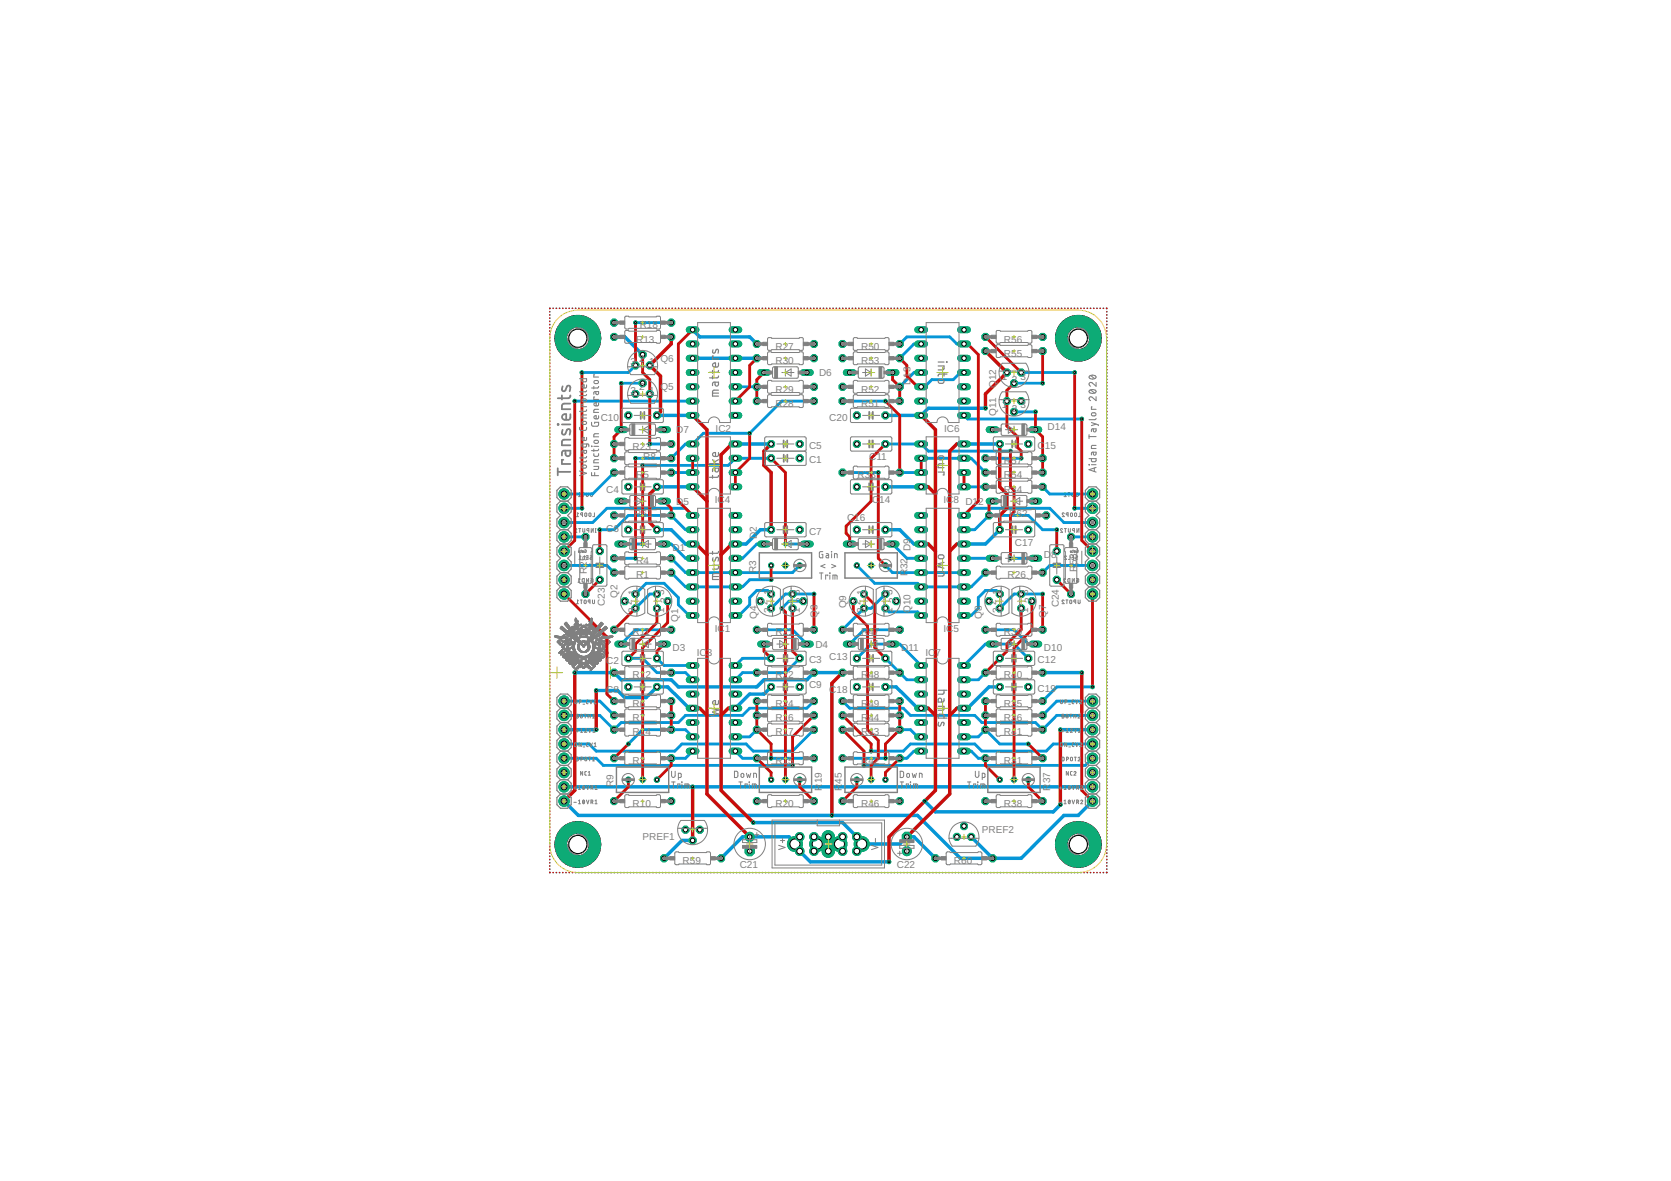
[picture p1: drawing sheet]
<svg xmlns="http://www.w3.org/2000/svg" width="297mm" height="210mm" viewBox="0 0 297 210" stroke-linecap="round" stroke-linejoin="round" font-family="sans-serif">
<defs><g id="words">
<g font-size="1.8" fill="#808080">
<text x="113.7" y="58.3">R18</text>
<text x="112.1" y="64.9">3</text>
<text x="113.1" y="60.9">R13</text>
<text x="113.6" y="64.3">2</text>
<text x="115.4" y="64.9">1</text>
<text x="117.4" y="64.3">Q6</text>
<text x="137.8" y="62.2">R27</text>
<text x="137.8" y="64.7">R30</text>
<text x="153.1" y="62.2">R50</text>
<text x="153.1" y="64.7">R53</text>
<text x="178.5" y="63.4">R55</text>
<text x="178.5" y="60.9">R56</text>
<text x="112.1" y="70">3</text>
<text x="113.6" y="69.4">2</text>
<text x="115.4" y="70">1</text>
<text x="117.4" y="69.4">Q5</text>
<text x="137.8" y="69.8">R29</text>
<text x="145.6" y="66.9">D6</text>
<text x="153.1" y="69.8">R52</text>
<text x="161.8" y="68.5" transform="rotate(-90 161.8 68.5)">D13</text>
<text x="177.1" y="68.9" transform="rotate(-90 177.1 68.9)">Q12</text>
<text x="178.1" y="67.5">1</text>
<text x="179.9" y="68.1">2</text>
<text x="181.4" y="67.5">3</text>
<text x="106.8" y="74.9">C10</text>
<text x="120.2" y="77">D7</text>
<text x="127.2" y="76.8">IC2</text>
<text x="137.8" y="72.3">R28</text>
<text x="147.4" y="74.9">C20</text>
<text x="153.1" y="72.3">R51</text>
<text x="167.8" y="76.8">IC6</text>
<text x="177.1" y="73.9" transform="rotate(-90 177.1 73.9)">Q11</text>
<text x="178.1" y="72.6">1</text>
<text x="179.9" y="73.2">2</text>
<text x="181.4" y="72.6">3</text>
<text x="186.2" y="76.4">D14</text>
<text x="112.5" y="79.9">R23</text>
<text x="114.4" y="81.8">R8</text>
<text x="143.8" y="82.3">C1</text>
<text x="143.8" y="79.8">C5</text>
<text x="154.5" y="81.8">C11</text>
<text x="178.5" y="82.5">R</text>
<text x="179.8" y="82.5">57</text>
<text x="184.4" y="79.8">C</text>
<text x="185.7" y="79.8">15</text>
<text x="107.8" y="87.5">C4</text>
<text x="113.1" y="85">R</text>
<text x="114.4" y="85">5</text>
<text x="120.2" y="89.7">D5</text>
<text x="127.1" y="89.3">IC4</text>
<text x="152.4" y="85">R33</text>
<text x="155" y="89.5">C</text>
<text x="156.3" y="89.5">14</text>
<text x="167.7" y="89.3">IC8 D12</text>
<text x="178.5" y="87.5">R3</text>
<text x="178.5" y="85">R</text>
<text x="179.8" y="85">54</text>
<text x="180.7" y="87.5">4</text>
<text x="107.8" y="94.5">C6</text>
<text x="112.7" y="91.9">R61</text>
<text x="134.5" y="95.8" transform="rotate(-90 134.5 95.8)">D2</text>
<text x="143.8" y="95">C7</text>
<text x="150.6" y="92.6">C16</text>
<text x="179.4" y="91.9">R62</text>
<text x="104.3" y="102" transform="rotate(-90 104.3 102)">R25</text>
<text x="113.1" y="100.2">R4</text>
<text x="119.6" y="98">D1</text>
<text x="134.4" y="101.8" transform="rotate(-90 134.4 101.8)">R3</text>
<text x="161.8" y="97.9" transform="rotate(-90 161.8 97.9)">D9</text>
<text x="180.4" y="97.1">C17</text>
<text x="185.6" y="99.2">D</text>
<text x="186.9" y="99.2">8</text>
<text x="191.4" y="101.6" transform="rotate(-90 191.4 101.6)">R</text>
<text x="191.4" y="100.4" transform="rotate(-90 191.4 100.4)">58</text>
<text x="107.5" y="107.7" transform="rotate(-90 107.5 107.7)">C23</text>
<text x="109.8" y="106.2" transform="rotate(-90 109.8 106.2)">Q2</text>
<text x="112.3" y="107.5" transform="rotate(-90 112.3 107.5)">2</text>
<text x="113" y="105.7" transform="rotate(-90 113 105.7)">1</text>
<text x="113.1" y="102.8">R1</text>
<text x="118" y="105.7" transform="rotate(-90 118 105.7)">3</text>
<text x="118.7" y="107.2" transform="rotate(-90 118.7 107.2)">2</text>
<text x="136.4" y="107.5" transform="rotate(-90 136.4 107.5)">2</text>
<text x="137.1" y="105.7" transform="rotate(-90 137.1 105.7)">1</text>
<text x="142.2" y="105.7" transform="rotate(-90 142.2 105.7)">3</text>
<text x="142.8" y="107.2" transform="rotate(-90 142.8 107.2)">2</text>
<text x="153" y="107.5" transform="rotate(-90 153 107.5)">2</text>
<text x="153.6" y="105.7" transform="rotate(-90 153.6 105.7)">1</text>
<text x="158.7" y="105.7" transform="rotate(-90 158.7 105.7)">3</text>
<text x="159.3" y="107.2" transform="rotate(-90 159.3 107.2)">2</text>
<text x="161.3" y="102.4" transform="rotate(-90 161.3 102.4)">R32</text>
<text x="177.1" y="107.5" transform="rotate(-90 177.1 107.5)">2</text>
<text x="177.7" y="105.7" transform="rotate(-90 177.7 105.7)">1</text>
<text x="179.1" y="102.8">R26</text>
<text x="182.8" y="105.7" transform="rotate(-90 182.8 105.7)">3</text>
<text x="183.4" y="107.2" transform="rotate(-90 183.4 107.2)">2</text>
<text x="188.2" y="107.9" transform="rotate(-90 188.2 107.9)">C24</text>
<text x="112.5" y="112.9">R11</text>
<text x="113" y="109" transform="rotate(-90 113 109)">3</text>
<text x="118" y="109" transform="rotate(-90 118 109)">1</text>
<text x="120.6" y="110.5" transform="rotate(-90 120.6 110.5)">Q1</text>
<text x="127.1" y="112.3">IC1</text>
<text x="134.5" y="110" transform="rotate(-90 134.5 110)">Q4</text>
<text x="137.1" y="109" transform="rotate(-90 137.1 109)">3</text>
<text x="137.8" y="112.9">R2</text>
<text x="140.1" y="112.9">1</text>
<text x="142.2" y="109" transform="rotate(-90 142.2 109)">1</text>
<text x="145.3" y="109.8" transform="rotate(-90 145.3 109.8)">Q3</text>
<text x="150.4" y="108.1" transform="rotate(-90 150.4 108.1)">Q9</text>
<text x="153.1" y="112.9">R</text>
<text x="153.6" y="109" transform="rotate(-90 153.6 109)">3</text>
<text x="154.4" y="112.9">47</text>
<text x="158.7" y="109" transform="rotate(-90 158.7 109)">1</text>
<text x="161.8" y="108.9" transform="rotate(-90 161.8 108.9)">Q10</text>
<text x="167.7" y="112.3">IC5</text>
<text x="174.5" y="110" transform="rotate(-90 174.5 110)">Q8</text>
<text x="177.7" y="109" transform="rotate(-90 177.7 109)">3</text>
<text x="178.5" y="112.9">R39</text>
<text x="182.8" y="109" transform="rotate(-90 182.8 109)">1</text>
<text x="186" y="109.8" transform="rotate(-90 186 109.8)">Q7</text>
<text x="107.8" y="118">C2</text>
<text x="119.6" y="115.7">D3</text>
<text x="123.9" y="116.6">IC3</text>
<text x="143.8" y="117.9">C3</text>
<text x="145" y="115.1">D4</text>
<text x="147.4" y="117.4">C13</text>
<text x="160.2" y="115.7">D11</text>
<text x="164.5" y="116.6">IC7</text>
<text x="184.4" y="117.9">C12</text>
<text x="185.6" y="115.7">D10</text>
<text x="107.8" y="123.1">C8</text>
<text x="112.5" y="120.6">R1</text>
<text x="112.5" y="125.6">R6</text>
<text x="114.7" y="120.6">2</text>
<text x="137.8" y="120.6">R2</text>
<text x="137.8" y="125.6">R2</text>
<text x="140.1" y="120.6">2</text>
<text x="140.1" y="125.6">4</text>
<text x="143.8" y="122.3">C9</text>
<text x="147.4" y="123.1">C18</text>
<text x="153.1" y="120.6">R</text>
<text x="153.1" y="125.6">R</text>
<text x="154.4" y="120.6">48</text>
<text x="154.4" y="125.6">49</text>
<text x="178.5" y="125.6">R3</text>
<text x="178.5" y="120.6">R4</text>
<text x="180.7" y="125.6">5</text>
<text x="180.7" y="120.6">0</text>
<text x="184.4" y="123">C19</text>
<text x="112.5" y="130.7">R1</text>
<text x="112.5" y="128.2">R7</text>
<text x="114.7" y="130.7">4</text>
<text x="137.8" y="128.2">R1</text>
<text x="137.8" y="130.7">R1</text>
<text x="140.1" y="128.2">6</text>
<text x="140.1" y="130.7">7</text>
<text x="153.1" y="130.7">R43</text>
<text x="153.1" y="128.2">R</text>
<text x="154.4" y="128.2">44</text>
<text x="178.5" y="128.2">R3</text>
<text x="178.5" y="130.7">R4</text>
<text x="180.7" y="128.2">6</text>
<text x="180.7" y="130.7">1</text>
<text x="112.5" y="135.8">R2</text>
<text x="137.8" y="135.8">R1</text>
<text x="140.1" y="135.8">5</text>
<text x="153.1" y="135.8">R42</text>
<text x="178.5" y="135.8">R3</text>
<text x="180.7" y="135.8">1</text>
<text x="109" y="139.9" transform="rotate(-90 109 139.9)">R9</text>
<text x="112.5" y="143.4">R10</text>
<text x="137.8" y="143.4">R20</text>
<text x="146.1" y="140.5" transform="rotate(-90 146.1 140.5)">R19</text>
<text x="149.7" y="140.5" transform="rotate(-90 149.7 140.5)">R45</text>
<text x="153.1" y="143.4">R46</text>
<text x="178.5" y="143.4">R38</text>
<text x="186.7" y="140.5" transform="rotate(-90 186.7 140.5)">R37</text>
<text x="114.2" y="149.4">PREF1</text>
<text x="174.5" y="148.1">PREF2</text>
<text x="121.3" y="153.6">R59</text>
<text x="131.5" y="154.2">C21</text>
<text x="159.4" y="154.2">C22</text>
<text x="169.6" y="153.6">R60</text>
</g>
</g></defs>
<path d="M107.5 119.5h2M108.5 118.5v2.1" fill="none" stroke="#afd134" stroke-width=".18"/>
<g fill="none" stroke="#808080" stroke-width=".18">
<path d="M102.2 90.3v2.6M102.2 98v2.5M102.2 94.6h.4M102.5 91.8h.3M102.6 94.1l-.2-.2v.7M102.8 88.3h.4M102.8 91.3l-.1-.2v.7M102.9 93.9h.3M102.9 99.4h.4M103 98h-.2v-.1h.2v.2l-.2 .1M103.1 93.9v.7M103.2 87.7l-.2-.1v.7"/>
<path d="M103.2 97.9h.2M103.3 98.9l-.2-.1v.6M103.3 97.7l-.1 .5M103.5 87.6h.4M103.5 91.5h-.2l-.1-.3 .3-.1v.7M103.6 93.9v.6l.2 .1 .1-.1v-.6M103.7 87.6v.7M103.7 97.9l-.2 .1v.2h.2v-.1l-.2-.1M103.9 98.8v.6h-.3M103.9 97.7l.3 .1-.1 .4h-.2l.1-.3M104 91.2l.1-.1 .2 .1v.5l-.2 .1-.1-.1zM104.2 87.6v.6l.2 .1 .2-.2v-.5"/>
<path d="M104.2 98.8h.3v.6h-.3M104.3 99.1h.2M104.7 94.3h-.3l-.1-.3 .4-.1v.7M104.7 91.2l.2-.1 .1 .1v.5l-.1 .1-.2-.1zM104.9 98.8h.3v.1l-.3 .5 .3-.1M105 87.7l.2-.1 .1 .1-.1 .5h-.2zM105.1 93.9v.7l.4-.7v.7M105.7 91.1v.7h-.3M105.8 94.6h.2M105.8 93.9h.2M105.9 93.9v.7M188.9 94.1l-.3-.1-.1 .2 .4 .4h-.4"/>
<path d="M189.2 91.3l-.2-.2-.2 .1v.2l.4 .4h-.4M189.2 93.9h.4M189.4 93.9v.7M189.5 87.7a.17 .17 0 0 0-.2-.1 .17 .17 0 0 0-.1 .3l.3 .4h-.4M189.6 98.9a.18 .18 0 0 0-.3-.1 .18 .18 0 0 0 0 .3l.3 .3h-.4M189.8 87.6h.4M189.9 91.5h-.3l-.1-.3 .4-.1v.7M189.9 93.9v.6l.2 .1 .1-.1 .1-.6M190 87.6v.7M190.2 98.8v.6h-.3M190.3 91.2l.2-.1 .1 .1v.5l-.1 .1-.2-.1zM190.5 98h-.2v-.1h.2v.2l-.2 .1"/>
<path d="M190.5 87.6l.1 .6 .1 .1 .2-.1v-.6M190.5 98.8h.3v.6h-.3M190.6 99.1h.2M190.6 97.9h.2M190.8 97.7v.4l-.2 .1M191 94.3h-.3v-.3l.3-.1v.7M191 91.2l.2-.1 .2 .2v.3l-.2 .2-.2-.1zM191.2 97.9h-.2v.3h.2v-.2h-.2M191.2 98.8h.2l.2 .1-.4 .3v.2l.4-.1M191.4 87.6l.3 .2-.1 .4-.1 .1-.2-.2zM191.4 97.7l.2 .1v.3l-.2 .1 .1-.3M191.4 93.9v.7l.4-.7v.7"/>
<path d="M192 91.1v.7h-.3M192.2 94.6h.1M192.2 93.9h.1M192.2 93.9v.7M192.3 90.3v2.6M192.3 98v2.5M98.6 113.1l.2 .2M98.6 113.1h.9M98.6 113.2h.1M98.6 113.2h.2M98.7 113.1l.3 .2M98.7 113.1h.6"/>
<path d="M98.7 113.1h.1M98.7 113.2h.2M98.8 113.3h.2M98.8 113.3h.1M98.8 113v.1M98.9 113.3h.7M98.9 113.3h.2M99 113.3h.3M99 113.1l.6 .1M99.1 113.3h1.5M99.1 113.3h1.8M99.2 113.1h-.6"/>
<path d="M99.3 113.1l.5 .1M99.3 113.2h.2M99.4 113.4l.7 .1M99.4 113.2h.9M99.6 113.2h.7M99.6 111.7h.1M99.6 111.6v.1M99.6 111.7h.2M99.6 113.2v.1M99.6 113.3h1.2M99.6 113.3h.1M99.6 113.3h.7"/>
<path d="M99.6 111.7l2 1.6M99.6 111.7h.3M99.7 111.5h.4M99.7 111.8h.2M99.7 111.4h.3M99.8 113.5h.4M99.8 111.4l-.2 .2M99.8 111.8l.2 .1M99.8 111.4h.1M99.8 111.6h-.2M99.8 111.5h-.1M99.8 111.5v.2l2.5 2"/>
<path d="M99.8 111.9h.3M99.8 111.3h.1M99.9 113.1h.2M99.9 113.2h.4M99.9 113.1v.1M99.9 111.3l-.1 .1M99.9 111.3l1.9 1.8M99.9 111.9l.2 .1M99.9 113.1h.1M99.9 111.5l2.4 2.2M99.9 111.5h.2M99.9 113.1l.4 .1"/>
<path d="M99.9 112h.3M100 111.6h.2M100 112h.2M100 115h.3M100 114.9h.3M100 115l.2 .2M100 114.9v.1M100 114.9l.2 .1M100 112.1h.3M100 111.6l.2 .1M100.1 113.5h.1M100.1 115h.2"/>
<path d="M100.1 111.7h.2M100.1 114.9h.3h-.4M100.1 115l.2 .1M100.1 112.1h.3M100.1 115.1h.2M100.1 114.8h.3M100.1 111.7h.3M100.2 115.1h.2M100.2 112.2h.2M100.2 111.8h.2M100.2 115.2l3.6 3.6M100.2 113.5h.1"/>
<path d="M100.2 115.2h.2M100.2 112.2h.3M100.3 113.2h.1M100.3 115.2l.2 .1M100.3 113.2v.1M100.3 112.2l.2 .1M100.3 113.4l-.1 .1M100.3 114.6h.2M100.3 111.8l.2 .1M100.3 115.3h.2M100.3 110.9h.1M100.3 115v.1"/>
<path d="M100.3 115.1l.8 .7M100.3 110.9l1.7 2-.1 .2M100.3 111.9h.2M100.3 110.9h.2M100.4 114.8l-.1 .2M100.4 110.8l-.1 .1M100.4 112.3h.2M100.4 111h.1M100.4 114.7v.1M100.4 111.9l.2 .1M100.4 115.3h.2M100.4 112.3l.2 .1"/>
<path d="M100.4 114.7l-.2 .1M100.4 111h.2M100.4 110.8h.2M100.4 112h.2M100.4 115.4h.2M100.4 114.5h.2M100.4 116.9l.4 .1M100.4 110.8h.4M100.5 114.7h-.3M100.5 112.4h.2M100.5 111.1h.1M100.5 112h.2"/>
<path d="M100.5 110.9h.1M100.5 110.7h.3M100.5 110.9l2.1 2.5M100.5 111.1l.2 .1M100.5 115.4l.2 .1M100.5 112.1h.3M100.5 110.9h-.2M100.5 114.6h-.2M100.5 112.4h.3M100.5 115.5h.2M100.5 114.4h.2M100.6 115.5h.2"/>
<path d="M100.6 114.6h-.2M100.6 111.2h.1M100.6 110.8h-.2M100.6 110.6h.1M100.6 112.1h.2M100.6 110.6l-.2 .2M100.6 112.5h.2M100.6 111.2l.2 .1M100.6 114.3h1.2l.2 .2 .1-.1M100.6 112.5h.3M100.6 114.1h.1M100.6 114v.1"/>
<path d="M100.6 116.9h.7M100.6 114h.1M100.6 114.1l.1 .1M100.6 114.1h.2M100.6 113.8v.2M100.6 115.6h.2M100.6 111.3h.2M100.6 114.5h-.2M100.6 110.8l2 2.6M100.6 110.8l-.1 .1M100.6 113.3l.2 .1M100.6 114.2h.4"/>
<path d="M100.6 113.7h.2M100.6 112.2h.2M100.7 114.2h.1M100.7 113.7l-.1 .1M100.7 115.6l.4 .1M100.7 112.2h.2M100.7 111.3h.1M100.7 110.8h.1M100.7 114h.1M100.7 114.2v.1M100.7 114.2l.9 .1 .1 .1M100.7 114.3l-.6 .6"/>
<path d="M100.7 114.4h-.2M100.7 114.2h.2M100.7 113.7h.1M100.7 111.4h.2M100.7 110.8h.2M100.7 113.3h.1M100.7 113.9v.1M100.7 114v.1M100.7 115.1v.1M100.7 112.6h.2M100.7 110.6l1.5 2.1M100.7 113.9l-.1 .1"/>
<path d="M100.7 115.1h.2M100.7 115.7h.5M100.7 110.9h.2M100.7 114.1h.1M100.7 113.8v.1M100.7 115.3h.1M100.7 115v.1M100.7 115.2v.1M100.7 115.1h.1M100.7 115h.2M100.7 112.2l.2 .1M100.7 113.9h-.1h.1"/>
<path d="M100.7 115.3h.2M100.7 115.2h.2M100.8 113.3h-.5M100.8 114.1l.8-.8 .1 .1-.8 .8M100.8 115.3v.1M100.8 114.9h.1M100.8 113.4h.1M100.8 113.6l-.1 .1M100.8 113.4v.1M100.8 115.3h.1M100.8 113.8h-.2M100.8 112.6h.2"/>
<path d="M100.8 110.9h.1M100.8 114.3l-.2 .1M100.8 115.4v.1M100.8 113.5v.1M100.8 113.5h.1M100.8 115.7h.5M100.8 115.4h.1M100.8 111.4l.2 .1M100.8 111h.1M100.8 115.4l.2 .1M100.8 112.3h.2M100.8 113.3l.1 .1"/>
<path d="M100.8 114.8l-.1 .2M100.8 112.3l.2 .1M100.8 114.1h.2M100.8 115.8h.2M100.8 111.5h.2M100.8 112.6l.2 .1M100.8 117.3h.1M100.8 117.3h.2M100.8 117.2h.2M100.8 114.8h.2M100.8 113.7h-.1M100.8 111h.2"/>
<path d="M100.8 117.3v.1M100.8 115.5l.1 .1M100.8 114.8h.1M100.8 116.8l-.4 .1M100.8 115.8h.6M100.8 117.1h.2M100.8 115.5h.2M100.8 117.4h.1M100.9 115v.2M100.9 117h.1M100.9 113.6l-.2 .2M100.9 115.2v.1"/>
<path d="M100.9 117.1h.1M100.9 113.6h-.2M100.9 112.4h.2M100.9 111.1h.1M100.9 111h.1M100.9 117l-.1 .3M100.9 113.4h.1M100.9 113.4v.1M100.9 113.5v.1M100.9 115.6l.3 .2M100.9 114.9v.1M100.9 115.3h.1"/>
<path d="M100.9 113.6h-.1M100.9 115.6h.2M100.9 112.7h.2M100.9 111.6h.2M100.9 113.5h.1M100.9 115.8l.9 .1M100.9 115.3v.1M100.9 111.1h.2M100.9 116.8h.6M100.9 114.2h.1M100.9 114.9h.1M100.9 115.4l.1 .1"/>
<path d="M100.9 116.7h.2M100.9 116.8h.2M100.9 114.9h-.1M100.9 111.6l.2 .1M100.9 115.9h1.5M100.9 116.6h.2M100.9 117.3l-.1 .1M100.9 114h.2M100.9 112.8h.2M101 115.5l.2 .2M101 115.9h1.4M101 116.5h.1"/>
<path d="M101 114.8l-.2 .1M101 114.6h.2M101 112.8h.2M101 111.7h.2M101 111.2h.1M101 117.3l-.1 .1M101 114.3v.1M101 116.4h.1M101 117.2h-.2M101 112.5h.2M101 111.2l.2 .1M101 116.5l-.1 .3"/>
<path d="M101 116.4v.1M101 112.5h.3M101 114.2l.1 .1M101 116.9l-.5 .1M101 116h1.5M101 112.8h.3M101 111.3h.2M101 117v.3M101 114.7l-.1 .2M101 114.1h-.2M101 111.8h.2M101.1 116h.1"/>
<path d="M101.1 116.7h.4M101.1 114.7l-.3 .1M101.1 111.8h.2M101.1 111.4h.2M101.1 116.6l-.2 .1M101.1 112.6h.2M101.1 115.8h.2M101.1 116.1h.2M101.1 114.6h1.1M101.1 114h-.2M101.1 112.9h.2M101.1 111.8l.2 .1"/>
<path d="M101.1 116.4v.1M101.1 116.5h.1M101.1 116.5v.2M101.1 117.6h.2M101.1 117.5h.2M101.1 112.9h.3M101.1 117.6l.1 .1M101.1 117.5v.1M101.2 111.9h.1M101.2 117.7h.1M101.2 111.4l.1 .1M101.2 117.5h-.1"/>
<path d="M101.2 113.9l-.2 .1M101.2 111.5h.1M101.2 112.6l.2 .1M101.2 111.9l.2 .1M101.2 117.7h.5l-.1-.1v.2h-.4M101.2 116.9h-.7M101.2 116.1h.2M101.2 114.7h-.3M101.2 115.7l.2 .1M101.2 114.5h1M101.2 112.9l.3 .1M101.2 111.5h.2"/>
<path d="M101.2 117.7l.1 .1M101.2 117.4v.1M101.2 116l.8 .3M101.2 116h.1M101.2 116l.6 .6 .1-.1M101.2 112h.2M101.2 116.2h.2M101.2 116.8h.3M101.2 113.9h-.2M101.2 114.6l-.2 .1M101.2 116.2h.3M101.2 117.3v.1"/>
<path d="M101.2 117.8h.4M101.2 112.7h.3M101.2 111.6h.2M101.3 112h.1M101.3 113.9h-.2M101.3 113.7h.2M101.3 113h.2M101.3 112.8h.2M101.3 112.1h.2M101.3 111.6l.2 .1M101.3 114.6h-.1M101.3 117.5h-.2"/>
<path d="M101.3 117.3h.2M101.3 116.2l.2 .1M101.3 117.5v.2M101.3 117.3h-.1M101.3 117.8l.1 .1M101.3 113.1h.3M101.3 113.8h-.2M101.3 111.7h.2M101.3 117.7h.1M101.3 117.9h.2M101.3 117.5h-.1M101.3 116.3h.3"/>
<path d="M101.4 115.8l.1 .1M101.4 113.7l-.2 .1M101.4 112.8h.2M101.4 113.1h.2M101.4 117.4h-.2M101.4 117.2h.5M101.4 116.4h.2M101.4 113.5h.2M101.4 112.2h.2M101.4 111.8h.2M101.4 116.8l-.4 .2M101.4 117.4l-.1 .1"/>
<path d="M101.4 117.3l-.2 .1M101.4 117.1h.5M101.4 113.7h-.2M101.4 112.9h.2M101.4 117.2l-.1 .1M101.5 113.2h.1M101.5 112.2l.1 .1M101.5 112.9h.2M101.5 111.8l.1 .1M101.5 113.2h.2M101.5 116h1M101.5 116.4h.2"/>
<path d="M101.5 117.1h.4M101.5 114.5h-.1M101.5 111.9h.1M101.5 116.8h-.8M101.5 117.3h-.2M101.5 113.6h-.2M101.5 112.3h.2M101.5 116.7v.1M101.5 114.6h-.1M101.5 112.3l.2 .1M101.5 113.4h.7M101.5 111.9l.2 .1"/>
<path d="M101.5 116.5h.2M101.5 112.9l.2 .1M101.5 117.7h.1M101.5 113.2h.5M101.5 112h.2M101.5 116.1h.4M101.5 116.5h.3M101.5 117.1h.3M101.6 117.1l-.2 .1M101.6 113.4h.6M101.6 117.2h-.3M101.6 112.4h.1"/>
<path d="M101.6 112h.1M101.6 113h.2M101.6 113.3h.2M101.6 112.4h.2M101.6 117.1h.1M101.6 112.1h.2M101.6 117.8l-.1 .1M101.6 113.1h.9M101.6 113.3h.5M101.6 114.4l.1 .1M101.6 113.3l.7 .5v-.1M101.6 113.5h-.2"/>
<path d="M101.6 116.6h.4M101.6 112.5h.2M101.7 116.6h.3M101.7 112.5h.2M101.7 112.1h.1M101.7 117.5h.2M101.7 113.5h-.2M101.7 113.1h.3M101.7 118.2v.1M101.7 118.2h.1M101.7 118.2h.2M101.7 118.1h.1"/>
<path d="M101.7 116.1h.3M101.7 114.4h.2M101.7 112.2h.2M101.7 118v.2M101.7 118h.1M101.7 118h.2M101.7 118.3l.3 .2M101.7 113.2h.3M101.7 115.1v.1M101.7 114.3v.1M101.7 114.9v.2M101.7 115h.1"/>
<path d="M101.7 114.9h.1M101.7 112.6h.2M101.7 115.1h.1M101.7 118h.5M101.7 118.3h.5M101.7 117.7h-.2M101.7 115.1h.2M101.7 117.9v.1M101.7 115.2h.1M101.7 112.2l.2 .1M101.7 116.7h.3M101.7 117.2h.2l-.1 .1"/>
<path d="M101.7 115.2h.2M101.7 114.8h.2M101.7 117.1h.1M101.7 117.6l-.1 .2M101.8 113.2h.2M101.8 115.2v.1M101.8 114.6v.1M101.8 114.7l-.1 .2M101.8 116l.1 .1M101.8 117.9h-.1M101.8 117.2l-.4 .2M101.8 116.2h.3"/>
<path d="M101.8 117.9h.4M101.8 117.6h-.2M101.8 117.4h.1M101.8 115.2l.1 .1M101.8 114.7h.1M101.8 114.6h.1M101.8 117.4l-.3 .3M101.8 117.2v.1M101.8 117.3h.1M101.8 112.6l.2 .1M101.8 116.8h.2M101.8 118.3h.4"/>
<path d="M101.8 115.3h.1M101.8 112.3h.1M101.8 117.3v.1M101.8 112.3l.2 .1M101.8 118.1l.1 .2M101.8 117.9h.1M101.8 117.1h.1M101.8 114.4l-1-.1-.4 .4M101.8 115.3l.1 .1M101.8 114.9l.1 .4M101.8 116.2h.6M101.8 115.3h.4"/>
<path d="M101.8 113.5h.5M101.8 112.7h.2M101.8 112.4h.2M101.9 118.4h.2M101.9 118h-.2M101.9 117.1v.1M101.9 113.3h.2M101.9 114.6l-.1 .3M101.9 112.4h.2M101.9 116.8h.2M101.9 115.4h.3M101.9 114.7h-.2"/>
<path d="M101.9 112.8h.1M101.9 117.5l-.2 .1M101.9 115.4l.2 .1M101.9 114.6h.1M101.9 115.3h-.1M101.9 117.5h-.2M101.9 113.5h.4M101.9 112.8h.2M101.9 117.5h.1M101.9 113h.6M101.9 118.5h.1M101.9 116.9h.2"/>
<path d="M101.9 116.5h.2M101.9 112.5h.2M101.9 117.2l.1 .1M101.9 116.1v.1M101.9 116.7h.1M101.9 116.9h.3M101.9 112.8h.7M102 116.4l-.1 .1M102 116.1l.2 .1M102 116.1l-.1 .1h.4M102 116.7l.7 .7M102 116.4h.4"/>
<path d="M102 115.4h.2M102 113.5h.4M102 117.3l-.1 .2M102 114.9v.1M102 115v.1M102 117.8l-.2 .1M102 115h.1M102 113.6h.4M102 114.9h.1M102 112.6h.2M102 117.8h.2M102 113.1l.6 .6"/>
<path d="M102 116.6l-.1 .1M102 114.8h.1M102 112.9h.2M102 115.2v.1M102 114.6v.1M102 115.1v.1M102 114.7v.2M102 112.9h.5l-.6 .1M102 115.1h.1M102 116.9l.2 .1M102 115.2h.1M102 114.7h.1"/>
<path d="M102 114.6h.1M102 113.1h.2l.3 .4M102 113.1h.1M102 115.3h-.2M102 117.7v.1M102 118l-.2 .1M102 117.8h.5M102 117.7h.5M102 116.3h.3M102 115.3h.2M102 118h.1M102 116.3v.1"/>
<path d="M102 112.6h.9M102 116.5h-.1M102 116.5v.1M102 118h.5M102 118.2h.2M102 117.7h.4M102 114.4h.2M102 113.6h1M102.1 114.4h.1M102.1 115.5h.1M102.1 117h.2M102.1 118.4l-.1 .1"/>
<path d="M102.1 114.3v.1M102.1 115.5v.1M102.1 116.5h-.1M102.1 118h.4M102.1 117.6h.3M102.1 117.1h.2M102.1 115.6h.1M102.1 112.7h.7M102.1 114.8v.3M102.1 115.1h.1M102.1 115.6l.1 .2M102.1 116.4h-.2"/>
<path d="M102.1 115.6h.2M102.1 113.7h.9M102.1 118v.1M102.1 114.2h.2M102.1 114.2v.1M102.1 114.7h.1M102.1 114.7v.1M102.1 115.1l.1 .3M102.1 118.2l-.2 .1M102.1 118.1h.3M102.1 115.7h.2M102.1 112.8h.6"/>
<path d="M102.1 118.1h.1M102.2 117.8v.1M102.2 114.6l-.1 .1M102.2 114.6h-1.2M102.2 117.9h.1M102.2 118.1h.2M102.2 117.1h.1M102.2 115.7h.1M102.2 114.2h.1M102.2 113.7h.4M102.2 112.8h.4M102.2 118.1l-.1 .1"/>
<path d="M102.2 114.5h.1M102.2 114.5h-1l-.4 .3M102.2 114.5v.1M102.2 115.4h.1M102.2 115.8v.1M102.2 114.1h.1M102.2 115.8h.1M102.2 117.8h.1M102.2 113.1h.4M102.2 116.4l-.1 .1M102.2 115.4l-.1 .1M102.2 115.5h.1"/>
<path d="M102.2 116.2h.4M102.2 117.1h.2M102.2 115.8l.2 .1M102.2 114.4v.1M102.2 115.5v.1M102.2 116.4l.1 .1M102.2 117.2h.2M102.2 113.7l.4 .1M102.2 112.9h.3M102.2 118h-.1M102.2 113.2h.4M102.2 115.6l.1 .2"/>
<path d="M102.2 116.4h.3M102.2 116.1h.4M102.3 113.2h.3M102.3 114.3h-.2M102.3 114.3l-.1 .1M102.3 114h.5M102.3 112.7l.1 .2M102.3 110v.4M102.3 110.4v.1M102.3 114h.1M102.3 110.4h.1M102.3 110.3h.1"/>
<path d="M102.3 110.2h.1M102.3 110.1h.1M102.3 110h.1M102.3 113.9l-.2 .3M102.3 114.2v.1M102.3 112.6l.1 .1M102.3 111.3v.2M102.3 111.2v.1M102.3 110.5v.2M102.3 109.9h.1M102.3 116.3l-.1 .1M102.3 116.3l.2 .2"/>
<path d="M102.3 117.2h.2M102.3 113.8h.4M102.3 111.3h.4M102.3 111.2h.4M102.3 110.6h.1M102.3 110.5h.1M102.3 117.8h.1M102.3 116.5l.2 .1M102.3 114.1v.1M102.3 113.2h.4M102.3 110.7v.1M102.3 110.2v.1"/>
<path d="M102.3 109.9v.1M102.3 116.1h.3M102.3 116.3h.1M102.3 118.2h-.2M102.3 113.9h.5M102.3 111.4h.4M102.3 110.7h.1M102.3 115.8l.1 .1M102.3 111.5l.2 .2M102.3 113.8v.1M102.3 111.5h.4M102.3 110.3v.1"/>
<path d="M102.3 110.8l.1 .1M102.3 110.4l.1 .3M102.3 110.1v.1M102.3 117.3h.2M102.3 116.5h.2M102.3 113.9h.4M102.3 113.3h.4M102.3 114.1h-.1h.1M102.3 116l.1-.1-.2 .3M102.3 114.1h.1M102.3 113.7v.1M102.3 117.8h.3"/>
<path d="M102.3 117.3h.3M102.3 111.6h.3M102.3 110.9h.1M102.3 110.8h.1M102.4 113.3h.3M102.4 112.6h.2M102.4 110.9v.3M102.4 116.5h.2M102.4 111.1h.2M102.4 111h.2M102.4 110.9h.1M102.4 117.8v.1"/>
<path d="M102.4 117.9l-.2 .1M102.4 115.9l.1 .1M102.4 116.2l.2 .1M102.4 109.9h-.1M102.4 110.7v.2M102.4 109.9h.1M102.4 116.2l-.1 .1M102.4 117.9h.2M102.4 114h-.2M102.4 112.7v.1M102.4 117.6v.1M102.4 117.6l-.4 .1"/>
<path d="M102.4 117.3l.2 .1M102.4 113.3l.3 .1M102.4 110h.1M102.4 113.9l-.1 .2M102.4 109.9l.1 .1M102.4 110.1v-.1l-.1 .1M102.4 110.1v.1M102.4 110.1h.1M102.4 117.7l.1 .1M102.4 112.7h.1M102.4 110.2h.1M102.4 113.4h.7"/>
<path d="M102.4 117.4h.4M102.4 116.6h.3M102.4 110h-.1M102.5 107.3h.3M102.5 110.2v.1M102.5 110v.1M102.5 116.2h.2M102.5 112.5h.2M102.5 110.3h.1M102.5 110.2h.1M102.5 116l.1 .1M102.5 110.1h.1"/>
<path d="M102.5 110.3v.1M102.5 117.5h.3M102.5 113.5h.5M102.5 111.6l.1 .1M102.5 110.3l.1 .1M102.5 116.6h.2M102.5 113v.1M102.5 111.7h.1M102.5 110.4v.2M102.5 110.1v.1M102.5 116.6h.1M102.5 116.2l.2 .1"/>
<path d="M102.5 111.7h.2M102.5 110.5h.1M102.5 110.4h.1M102.5 117.8h.1M102.5 116.6l.2 .1M102.5 113.1l.3 .3 .1-.1M102.5 112.9v.1M102.5 113.5h.1M102.5 110.6l.1 .3M102.5 110.2l.1 .1M102.5 116.6l.1 .1M102.5 116.5l.2 .1"/>
<path d="M102.5 117.9l-.2 .1M102.5 113.5h.4M102.5 114h.4M102.5 110.9h.1M102.5 110.7l.1 .1M102.5 110.7h.1M102.5 110.6h.1M102.6 117.8h.1M102.6 116.1l.1 .1M102.6 112.8l-.1 .1M102.6 110.3v.1M102.6 113.5v.1"/>
<path d="M102.6 111.7v.1M102.6 110.9h-.2M102.6 117.5h.1M102.6 113.5h.3M102.6 111.7h.1M102.6 110.9h.1M102.6 110.8h.1M102.6 113.6h.3M102.6 110.5v.1M102.6 113.6h-.1M102.6 111.8h.1M102.6 110.4v.1"/>
<path d="M102.6 117.8v.1M102.6 116.7h.1M102.6 116.3l.1 .1M102.6 117.9l-.5 .5M102.6 117.9h-.2M102.6 116.3h.2M102.6 114h.7M102.6 111.6l.1 .1M102.6 112.8h.1M102.6 113.7l.5 .5-.1 .2-.5-.5M102.6 110.6v.1M102.6 110.7v.2"/>
<path d="M102.6 117.5h.2M102.6 111.8h.2M102.6 113.4l-.1 .1M102.6 110.9v.1M102.6 111l.1 .2M102.6 116.8h.2M102.6 116.7l.1 .2M102.6 117.6h.2M102.6 116.4h.2M102.6 114.1h1.8M102.6 111.8l.1 .1M102.6 116.4h.3"/>
<path d="M102.6 112.3h.3M102.7 111.2h-.4M102.7 116.4h.1M102.7 111.2v.2M102.7 111.7h.1M102.7 111.8l.1 .1M102.7 111.4h.1M102.7 111.9h.1M102.7 111.4v.1M102.7 111.5l-.1 .1M102.7 116.8h.1M102.7 117.6h.2"/>
<path d="M102.7 111.5h-.4M102.7 116.9h.1M102.7 116.9v.1M102.7 116.2l.2 .2M102.7 117.3v.1M102.7 112.5h-.3M102.7 112.5l-.1 .1 .2-.1M102.7 113.7l.4 .5M102.7 113.7h-.1M102.7 111.5h.1M102.7 111.7v.1M102.7 111.9h.2"/>
<path d="M102.7 116.4h.3M102.7 116.4l.1 .1M102.7 116.6v.1M102.7 113.7h.3M102.7 117.2v.1M102.7 111.9l.2 .1M102.7 112.5h.1M102.7 111.8h.1M102.7 117.3h.1M102.7 117h.1M102.7 117.7h.4M102.7 116.9l.2 .1"/>
<path d="M102.7 114.2h.8M102.7 103.5h.4M102.7 111.9h.5M102.7 117.2h.1M102.7 117v.2M102.7 116.7l.1 .1M102.7 117.2h.2M102.7 117.1h.2M102.7 117h.2M102.7 113.7l.3 .1M102.8 117.5l.2 .3v-.2M102.8 112.6h.5"/>
<path d="M102.8 112.4h-.3M102.8 111.8l.1 .1M102.8 112.4l-.1 .1M102.8 117.7h.3M102.8 112.2h.7M102.8 116.5l.1 .1M102.8 112.1l1.1 .1h-.7M102.8 112.4h.1M102.8 112.7l-.2 .1M102.8 112h2M102.8 116.8h.1M102.8 117.4v.1"/>
<path d="M102.8 117.8h.3M102.8 116.5h.2M102.8 114.2h.6M102.8 113.8h.3M102.8 116.5h.4M102.8 112.4h-.2M102.8 100.7l.1-.3h.1v.3M102.8 106.8l-.1-.2v.7M102.8 116.8v.1M102.8 112.5h1.5M102.8 116.9l.1 .1M102.8 117.3v.1"/>
<path d="M102.8 117.3l-.1 .1M102.8 113.9h.3M102.8 114.8v.3M102.8 117.3h.1M102.8 115h.2M102.8 114.9h.2M102.8 112.3l-.2 .1M102.8 115.1l.1 .2M102.8 115.1h.2M102.8 117.3h-.1M102.8 114.8h.2M102.9 116.4l.1 .1"/>
<path d="M102.9 112h1.9M102.9 113.5l.4 .6M102.9 114.7l-.1 .1M102.9 115.2h.1M102.9 117v.2M102.9 117.2l-.1 .1M102.9 117.2h-.2M102.9 113.9h.3M102.9 114.3h.6M102.9 112l-.6 .6M102.9 114.6h.1M102.9 111.9v.1"/>
<path d="M102.9 112.3l-.1 .1M102.9 113.5h.1M102.9 115.3v.1M102.9 114.6v.1M102.9 117.9h1.1M102.9 115.3h.1M102.9 116.6h.2M102.9 115.3h.2M102.9 114.6h.2M102.9 112.6l-.1 .1M102.9 115.4h.1M102.9 114.5v.1"/>
<path d="M102.9 117.9h1M102.9 116.6h.4M102.9 115.4h.2M102.9 114.5h.2M103 114.5h.6M103 112.2l-.3 .1M103 115.4v.1M103 115.4h.1M103 114h.2M103 114.3l.5 .1M103 113.5h-.1M103 114.8v.4"/>
<path d="M103 112h.1M103 115.4l.1 .1M103 114.4h.5M103 114.4h.1M103 114.7v.1M103 115.5l.1 .1M103 116.5l.4 .1M103 113.3h-.1M103 114.8h.1M103 115.2v.1M103 114.4l-.1 .1M103 117.6h.1"/>
<path d="M103 117.9h.8M103 115.5h.2M103 114.7l-.2 .1M103 113.3h.4M103 117.5v.1M103 117.5h.2M103 114.7h-.1M103 116.6l.7 .1M103 114.6v.1M103 115.3h.1M103 111.9h.2M103 118h.6"/>
<path d="M103 112.2h-.3M103.1 114.6v-.1l.7 .5 .1-.1M103.1 115.6v.1M103.1 116.6h.1M103.1 114.6h-.1M103.1 115.3v.2M103.1 117.5h-.1M103.1 118h.2M103.1 115.6h.2M103.1 116.6h1.5M103.1 117.4v.1M103.1 112.5h1.1"/>
<path d="M103.1 103l-.2-.2v.7M103.1 113.2l-.1 .1M103.1 116.6l.1 .1M103.1 115.6l.2 .1M103.1 117.6l.2 .3M103.1 113.1h.1M103.1 113h.1M103.1 113.2h.2M103.1 113.2h1.4M103.1 113.1v.1M103.1 114.2h.1M103.1 113v.1"/>
<path d="M103.1 115.5h.1M103.1 114.2l-.1 .2M103.1 112h.1M103.1 118.1h.2M103.1 117.6h-.1M103.1 112.6h-.8M103.1 106.6h.4M103.1 115.7l.2 .1M103.1 112.6h-.2M103.1 115.7h.3M103.2 112.9l-.1 .1M103.2 117.4h-.1"/>
<path d="M103.2 117.5l-.1 .1M103.2 113.3l-.4 .1M103.2 118.1h.2M103.2 111.8h.1M103.2 100.5l.2-.1v.3M103.2 112.9h.1M103.2 118.2h.4M103.2 116.7h1.3M103.2 112.4h1M103.2 115.5v.1M103.2 117.3v.1M103.2 117.5h-.2"/>
<path d="M103.2 115.7h.3M103.2 114.5h.4M103.2 118l.2 .2M103.2 115.6l.1 .1M103.2 114.6h.5M103.3 113.2v.1h-.4M103.3 118.2h.2l.3 .4M103.3 112.8l-.1 .1M103.3 113.3l-.3 .2M103.3 115.8h.1M103.3 112.9l-.1 .3M103.3 115.8h.2"/>
<path d="M103.3 117.5h-.2M103.3 112.9l-.2 .1M103.3 111.8l-.2 .1M103.3 114.6h.4M103.3 118.2h.2M103.3 117.3h.2M103.3 115.7h.1M103.3 115.8h1.1M103.3 115.8l.2 .1M103.3 117.4l-.1 .1M103.3 118.3h.2M103.3 112.9h-.2"/>
<path d="M103.3 111.8h-.2M103.3 106.6v.7M103.3 112.4l-.5 .1M103.3 112.7v.1M103.3 112.9h.1M103.3 112h1.1M103.3 117.4h-.2M103.3 112.8h.3M103.4 113.2h.9M103.4 115.7h.1M103.4 118h-.1M103.4 114.6h.3"/>
<path d="M103.4 113.1l-.1 .2 .3-.1M103.4 112.2h-.3l-.2 .1M103.4 112.2l.7 .1M103.4 112.2v.1M103.4 111.9l-.3 .1M103.4 115.8h.9M103.4 114.2l.5 .7M103.4 116.8h.2M103.4 117.9h-.1M103.4 117.3l-.3 .1M103.4 118.3l.2 .1M103.4 114.7h.3"/>
<path d="M103.4 114h.9M103.4 111.7h-.2M103.4 112.8l-.1 .1M103.4 111.9l1.1 .1M103.4 112.8h-.2M103.4 112.5l-.2 .1M103.4 111.5h.2M103.4 118.1l.2 .1M103.4 118.1v.1M103.4 118.4h.2M103.4 111.7h-.1M103.5 113.1h.8"/>
<path d="M103.5 115.7l.1 .1M103.5 116.8h2.4M103.5 118.4h.2M103.5 114.7l.3 .1M103.5 112.3h.4v-.1l.3 .2M103.5 118.1h.1M103.5 117.3h-.3M103.5 117.1h.2M103.5 112.1h-.7M103.5 102.9l.4-.1v.7l-.4-.1zM103.5 115.9h.6M103.5 117.1l-.3 .2"/>
<path d="M103.5 111.6l-.2 .1M103.5 112.8h-.1M103.5 112.4v.1M103.5 118.5h.2M103.5 114h.7M103.5 114.1l-.1 .1M103.5 114.8h.3M103.5 112.8h-.2M103.5 111.6h-.2M103.6 100.4v.3h.2v-.3M103.6 118l-.1 .1M103.6 118h.2"/>
<path d="M103.6 118.5h.1M103.6 113.1h-.2M103.6 117.2l-.3 .2M103.6 118.6h.5M103.6 114.8l.2 .1M103.6 111.5h-.2M103.6 117.8l-.1 .1M103.6 117.2h-.3M103.6 111.3h.2M103.6 112l-.3 .1h.1M103.6 112.8h-.1M103.7 115.8h.1"/>
<path d="M103.7 115.9v.1M103.7 116.8h.3M103.7 118.1l-.1 .1M103.7 118.6h.4M103.7 118.1h-.2M103.7 114.9h.2M103.7 112.3h.4M103.7 111.3h.4M103.7 111.4l-.2 .1M103.7 113.1h.3M103.7 118.6h.3M103.7 117.2h-.3"/>
<path d="M103.7 112.6h.7M103.7 111.3h.3M103.7 112.4h-.1v.1M103.7 113.9v.1M103.7 114.1h-1M103.7 117.2h-.1M103.7 118h-.2M103.7 117h.3M103.7 111.4h-.2M103.7 115h.2M103.7 117l-.2 .1M103.7 118.7h.2"/>
<path d="M103.7 111.2h.2M103.8 111.2h.1M103.8 118.7h.1M103.8 111.4h-.2M103.8 118l-.1 .1M103.8 113.2h-.7M103.8 112.5l.1 .1M103.8 117.8h-.2M103.8 117.9v.1M103.8 112.7h-.4M103.8 112.6l-.5 .1M103.8 112.6l.1 .1-.3 .1"/>
<path d="M103.8 117.1h-.3M103.9 112.6h.1M103.9 112.3l.3 .1M103.9 114.9h.1M103.9 111.3h.2M103.9 106.7l.3 .1v.4l-.2 .1-.2-.2zM103.9 113.2h.7M103.9 116.9l-.2 .1M103.9 118.5v.1M103.9 117.7h.4M103.9 111.4h.2M103.9 112.3l.2 .1"/>
<path d="M103.9 118.5h.2M104 100.7h.1M104 100.4h.1M104 114.1h.1M104 117.1h-.4M104 111.4h.2M104 112.6l.3 .1M104 113.9v.1M104 112.6l-.5 .1M104 111.9h.1M104 115.9v.1M104 116.9h-.1"/>
<path d="M104 111.4l.2 .1M104.1 112l.6 .2M104.1 116.9h.4M104.1 100.3l-.1 .4M104.1 114.1h.1M104.1 111.5h.2M104.1 118.4h.1M104.1 112.4h.1M104.1 113.2l.3 .1M104.1 112.4h-.2M104.1 117.6l-.3 .2M104.1 117.8h-.5"/>
<path d="M104.1 113.1h.1M104.2 114.1h.2M104.2 111.6h.2M104.2 111h.2M104.2 111h.1M104.2 111l.1 .1M104.2 113h.2M104.2 113l-.1 .1M104.2 114h-.6l-.3 .1M104.2 114l.2 .1M104.2 114.1l.1 .1M104.2 118.5h-.2"/>
<path d="M104.2 112.4h.1M104.2 111.6l.2 .1M104.2 111.1h.5M104.2 112.4l.1 .1M104.2 113h.1M104.2 118.4h-.2M104.2 118.2h.2M104.2 114.2h.3M104.2 112.6l.2 .1M104.2 117.8h-.4M104.2 116.9l-.4 .1M104.2 112.1h.7"/>
<path d="M104.2 111.7h.3M104.3 102.8v.7l.3-.7v.7M104.3 112.7v.1M104.3 111.1l.2 .1M104.3 113.1l.4 .2M104.3 116.6h.4M104.3 116.6l-.2 .1M104.3 111h-.1M104.3 116.8h-.2M104.3 117.5h.5M104.3 112.9h.1M104.3 112.7h.1"/>
<path d="M104.3 111l.1 .1M104.3 112.8h.1M104.3 115.8l-.8 .1M104.3 114.2l.1 .1M104.3 112.8l-.1 .2M104.3 118.3l-.2 .1M104.3 114.2h.2M104.3 111.7h.2M104.3 113.1h-.2M104.3 113.3h.4M104.3 112.5l.1 .1M104.3 111.2h.3"/>
<path d="M104.4 113.3h.1M104.4 112.6h-.5M104.4 112.6h.1M104.4 113l-.1 .1M104.4 115.7l-.2 .1M104.4 118.1h.1M104.4 111.8h.1M104.4 113h.1M104.4 114.1h.1M104.4 115.8h-.1M104.4 117.5l-.3 .1M104.4 118.6h.1"/>
<path d="M104.4 118.3h-.3M104.4 111.8h.2M104.4 114.2h.2M104.4 116.6h-.1M104.4 115.6v.1M104.4 112.6v.1M104.4 114.3h.1M104.4 112.9l-.2 .1M104.4 111.1h.1M104.4 113.3h.4M104.4 114.3h.2M104.4 112.7v.1"/>
<path d="M104.4 112.7h.1M104.4 112.8v.1M104.4 112.9v.1M104.4 114.1l.1 .1M104.4 115.8h-.4M104.4 116.9l-.7 .3M104.4 117.7l-.6 .2M104.4 116.9h-.5M104.4 112.9h-.1M104.4 114.3l.1 .1M104.4 112.8h.1M104.4 118.5h.2"/>
<path d="M104.4 117.7h-.4M104.4 112.8h-.1M104.4 111.8l.2 .1M104.5 114.2h.1M104.5 117.4l-.1 .1M104.5 118.5h.4M104.5 118.2h-.3M104.5 100.6h-.2v-.1h.2v.2h-.2M104.5 111.9h.1M104.5 118h.1M104.5 114.3l.2 .1M104.5 111.9l.2 .1"/>
<path d="M104.5 116.8h1.1l-.1 .1M104.5 117.4h.1M104.5 118.2h-.2M104.5 118.4h.3M104.5 115.7h-.3M104.5 115.5l-.1 .1M104.5 113.3l.1 .1M104.5 114.2l.1 .1M104.5 114.4h.1M104.5 117.3v.1M104.5 113.3l.3 .1M104.5 118.6h-.1"/>
<path d="M104.5 115.7h-.2M104.5 115.5h.2M104.5 114.4h.2M104.5 118.6h.1M104.6 112l-.8-.7-.7 .7h-.1l.9-.9 3.8 3.8M104.6 118.4h.2M104.6 115.5h.1M104.6 114.4h.1M104.6 111h.2M104.6 111.2h-.1M104.6 114.5h.2M104.6 115.4l-.1 .1"/>
<path d="M104.6 112.1h.3M104.6 114.4v.2M104.6 118.1h-.2M104.6 117.6h-.5M104.6 115.6l-.2 .1M104.6 111l-.1 .1M104.6 116.7h.9M104.6 118.6h-.2M104.6 114.3h.1M104.6 114.6h.1M104.6 117.3h-.1M104.6 118.3h.1"/>
<path d="M104.6 118h-.2M104.6 117.3h.2M104.6 115.6h-.1M104.6 115.4h.2M104.6 114.6h.2M104.6 118.3l-.2 .3M104.6 118.5l.2 .1M104.6 118.5l-.1 .1M104.6 111.5h.1M104.6 113.4l.1 .1M104.6 111.5l.3 .2M104.6 114.3l.1 .1"/>
<path d="M104.6 115.3v.1M104.6 111.5h.3M104.6 113.4h.3M104.6 115.3h.2M104.7 114.6v.1M104.7 114.6h.1M104.7 116.5l-.3 .1M104.7 111.4l-.1 .1M104.7 117.4h-.2M104.7 116.5h.8M104.7 115.5h-.2M104.7 115.3h.1"/>
<path d="M104.7 118.8h.1M104.7 114.4l.1 .1M104.7 115.5l-.3 .3M104.7 114.7v.2M104.7 118.7v.1M104.7 118.8h.5M104.7 115.2h.1M104.7 114.7h.1M104.7 111.6h.2M104.7 110.9h.2M104.7 115.1h.1M104.7 115.1l.1 .1"/>
<path d="M104.7 117.9l-.2 .1M104.7 110.5h.2M104.7 110.4h.2M104.7 118.3l.5 .5M104.7 110.5h.1M104.7 115h.2M104.7 114.9h.2M104.7 113.5h.2M104.7 113.3h.1M104.7 112.2l1.3 1.2M104.7 114.9v.2M104.7 117.3l-.2 .1"/>
<path d="M104.7 118.7h.4M104.7 118.5h.2M104.7 115h.1M104.7 114.8h.1M104.7 113.5h.3M104.7 112.2h.2M104.7 110.5l.1 .1M104.8 114.5v.1M104.8 115.4l-.1 .1M104.8 116.7l-.8 .2M104.8 118.6h.2M104.8 117.9h-.3"/>
<path d="M104.8 117.7h.1M104.8 117.6h-.6M104.8 117.1h.1M104.8 115.4h-.2M104.8 111.6h.1M104.8 110.5h.1M104.8 100.5l-.1 .2M104.8 114.6v.1M104.8 116.6l-.3 .1M104.8 116.8h-.7M104.8 116.8l-.4 .1M104.8 118.6l.3 .1"/>
<path d="M104.8 117.3h-.2M104.8 116.6h-.4M104.8 112.2h.2M104.8 110.6h.2M104.8 118.7h-.1M104.8 100.5l-.1-.1 .2-.1v.4M104.8 100.5h.1M104.8 111l-.2 .2M104.8 117.1l-.2 .2M104.8 117.9h-.2M104.8 117.1l.1 .1M104.8 111h-.2"/>
<path d="M104.8 118.6v.1M104.8 110.4l.2 .2M104.8 110.4l-.1 .1M104.8 117.4h.1M104.8 113.3l.4 .3M104.8 114.7v.1M104.8 115.2v.1M104.8 115.3v.1M104.8 115.2h-.1l-.1 .1M104.8 117.4l.1 .1M104.8 113.5h.3M104.8 117.1h.2"/>
<path d="M104.8 110.8h.2M104.8 114.7h-.1l.1 .1M104.8 110.8l-.2 .2M104.8 112.2l.2 .1M104.8 115.1h.1M104.8 114.8l.1 .1M104.8 115.1v.1M104.8 116.5v.1M104.8 110.6l.1 .1M104.9 110.7h.1M104.9 114.9l-.1 .2M104.9 113.5l.1 .1"/>
<path d="M104.9 110.7l-.1 .1M104.9 117l-.1 .1M104.9 117.5l-.5 .2M104.9 117.8h-.3M104.9 117.2h-.2M104.9 117h.1M104.9 110.6h.1M104.9 107l-.4-.1 .1-.2 .3-.1v.7M104.9 111.6v.1M104.9 118.7l-.2 .2v-.1M104.9 116.5v.1M104.9 116.8h-.1"/>
<path d="M104.9 117.5l-1 1M104.9 116.4h.2M104.9 113.5h.2M104.9 112.3h.2M104.9 111.3h.2M104.9 112.3l.2 .1M104.9 117.2l-.3 .3 .2-.1M104.9 116.6h.1M104.9 116.7h-.1M104.9 116.7v.1M104.9 117.8h-.2M104.9 116.6h.2"/>
<path d="M104.9 116.6v.3M104.9 119.1v.1M104.9 116.6l.5 .1M104.9 113.6h.2M104.9 116.9v.1M104.9 116.8h.2M104.9 117.5h.2M104.9 116.9h.2M104.9 110.9h-.2M104.9 111.5v.1M104.9 119.2h.1M104.9 118.7l.2 .2"/>
<path d="M104.9 110.9l-.1 .1M104.9 116.3l-.2 .2M104.9 117.1h-.1M104.9 112.4h.3M104.9 119.1h.3M105 110.8l-.1 .1M105 117.1h-.1M105 111.4l-.4 .1M105 110.8h-.2M105 116.3h-.1M105 113.6l.2 .3M105 117v.1"/>
<path d="M105 117.7h-.2M105 113.6h.2M105 118.8h.2M105 110.6h.1M105 117h.1M105 112.4h.2M105 111.4h-.3M105 110.7v.1M105 110.6v.1M105 111.2h.2M105 110.7l-.2 .1M105 111.8v.1"/>
<path d="M105 116.5l.1 .2M105 111.9h.1M105 117.6h-.2M105 116.9l-.1 .1M105 113.7h.2M105 118.8l.2 .1M105 111.8h.1M105.1 102.8l.3 .1-.1 .6h-.2v-.4h.1M105.1 116.8v.1M105.1 116.9l-.1 .1M105.1 116.9h-.2M105.1 116.4h-.3"/>
<path d="M105.1 112.5h.1M105.1 116.2l-.1 .1M105.1 112.5h.2M105.1 117.6h-.2M105.1 113.7h.2M105.1 111.8h.8M105.1 111.4h-.3M105.1 119l-.2 .1M105.1 119.2h-.2M105.1 119h.2M105.1 118.9h.2M105.1 116.1v.1"/>
<path d="M105.1 116.8h.1M105.1 118.9v.1M105.1 117.8v.1M105.1 117.9h.2M105.1 113.7l.2 .1M105.1 111.1h.3M105.1 119.1h-.2M105.1 117.9h.1M105.1 116.3l-.1 .1M105.1 117.9l.3 .1M105.1 116.3h-.2M105.1 111.7h.5"/>
<path d="M105.1 111.3h-.2M105.1 117.9l.5 .5M105.2 112.6h.1M105.2 113.6l.1 .2M105.2 117.5h-.9M105.2 113.8h.1M105.2 111h.2M105.2 116.2l-.2 .1M105.2 112.6h.2M105.2 118.8l.1 .1M105.2 111l-.4 .4M105.2 118h.2"/>
<path d="M105.2 117.5h-.8M105.2 117.3h.2M105.2 113.9h.2M105.2 111.2l-.2 .1M105.2 110.9h.1M105.2 119l-.2 .1M105.2 117.8l.4 .4M105.2 111h.1M105.2 110.9v.1M105.2 116h.2M105.2 112.6l.2 .1M105.2 116.2h-.2"/>
<path d="M105.2 118h.3M105.2 117.8h-.1M105.2 116l-.1 .1M105.2 113.9l.1 .1M105.2 116.8h.1M105.2 119h-.2M105.3 116h-.1M105.3 116h.1M105.3 118.1h.2M105.3 117.4h-.5M105.3 119l-.4 .2M105.3 111.8l-.2 .1"/>
<path d="M105.3 111.7l-.3 .1M105.3 110.9h.1M105.3 113.9h.1M105.3 116.2h.4M105.3 112.7h.2M105.3 111.8l-.3 .1M105.3 111.7h.2M105.3 118.9h.1M105.3 118.9v.1M105.3 115.9h.2M105.3 115.9v.1M105.3 114h.1"/>
<path d="M105.3 111.1l-.3 .1M105.3 117.3l-.5 .1M105.3 114h.2M105.3 112.1v.1M105.3 110.9l.1 .1M105.3 106.6v.6l.2 .1 .2-.1v-.6M105.3 111.6v.1M105.3 115.8h.2M105.3 114l.1 .1M105.3 113.8l.2 .2M105.3 112.2h.2M105.3 117.1h.2"/>
<path d="M105.3 112.8h.2M105.3 112.2h.1M105.3 111.6h.2M105.3 112.1h.1M105.3 115.8v.1M105.3 114.1h.2M105.3 111.5h.2M105.3 116.8h.5M105.3 116.8h.1M105.3 118.2h.3M105.3 117.3h-.1M105.3 112.8h.3"/>
<path d="M105.3 111.5v.1M105.4 115.8h.1M105.4 111.5h.5M105.4 111.8h-.1M105.4 114.1v.1M105.4 114.1h.1M105.4 118.2h.2M105.4 115.7h.1M105.4 114.2h.1M105.4 111.4l-.1 .1M105.4 118.6v.1M105.4 112h.2"/>
<path d="M105.4 111.1l-.5 .4M105.4 116.5h-.9M105.4 116.7h.1M105.4 118.7h.1M105.4 116h-.2M105.4 115.7h.2M105.4 114.2h.2M105.4 112.8h.2M105.4 111.4h.5M105.4 111v.1M105.4 114.2l.1 .1M105.4 116v.1"/>
<path d="M105.4 117.2h-.2M105.4 111.8l.1 .1M105.5 114.2h.3M105.5 114.3h.3M105.5 114.3v.1M105.5 114v.1M105.5 116.2h-.3l-.1 .1M105.5 116.8l.1 .1M105.5 118.2h.1M105.5 117h.1M105.5 115.6h.1M105.5 112.9h.1"/>
<path d="M105.5 111.4h.3M105.5 111.6h.1M105.5 114.3h.2M105.5 115.6l-.2 .2M105.5 112l-.2 .1M105.5 111.4h.4M105.5 115.8l-.1 .2M105.5 118.3h.2M105.5 117.2h-.2M105.5 115.5h.1M105.5 112.9h.2M105.5 111.6v.1"/>
<path d="M105.5 111.4h-.1M105.5 115.5v.1M105.5 114.1v.1M105.5 112.1h-.2M105.5 111.9h.2M105.5 116.5h-.4M105.5 117.6h.1M105.5 117.5h.1M105.5 116.4h.4M105.5 114.4h.2M105.5 111.5h-.2M105.5 111.9v.1"/>
<path d="M105.5 111.7v.1M105.5 114.5h.2M105.5 115.4v.1M105.5 114.4v.1M105.5 116.7l.2 .1M105.5 115.8h-.2M105.5 117.7h.1M105.5 115.8h.1M105.5 116.1v.1M105.5 117.5v.1M105.5 118.5h.2M105.5 117.7h.2"/>
<path d="M105.5 115.4h.1M105.5 115.4h.2M105.5 114.4h.1M105.5 117.6v.1M105.5 111.5v.1M105.5 114.5l.1 .1M105.5 114.2l.1 .1M105.5 117.4v.1M105.5 118.3l.3 .1M105.5 117.4h.5M105.5 114.6h.2M105.5 112.9l.2 .1"/>
<path d="M105.6 114.6h.1M105.6 114.6v.6M105.6 116.1v.1M105.6 116.9h.1M105.6 115.7l-.1 .1M105.6 116.9l-.6 .5M105.6 117.7h.1M105.6 117.1h-.3M105.6 115.3h.1M105.6 115.2h.1M105.6 114.7h.1M105.6 117.7l.1 .2"/>
<path d="M105.6 117.7h.1l.3 .2h.1M105.6 118.5l-.2 .1M105.6 111.5h-.1M105.6 115.2l-.1 .2M105.6 117.8h.1M105.6 115h.1M105.6 115h.3M105.6 115.1h.4M105.6 117.4h.4M105.6 118.4h.2M105.6 117.8h.2M105.6 116.9h.2"/>
<path d="M105.6 115.1h.1M105.6 115l.4 .1M105.6 114.9h.1M105.6 114.8h.1M105.6 112.1h-.3M105.6 117.4h-.1M105.6 118.4h.1M105.6 111.8l-.1 .1M105.6 113h.2M105.6 115.6v.1M105.6 118.6l-.2 .1M105.6 117.1h-.2"/>
<path d="M105.6 118.4v.1M105.6 113.1h.2M105.6 118.2l.2 .2M105.6 115.5v.1M105.6 116.8v.1M105.6 117.3h.3M105.6 114.4l.1 .1M105.6 116.1h.1M105.6 118.6h-.2M105.6 117.5v.1M105.6 117.6h.1M105.7 115.4h.1"/>
<path d="M105.7 114.4h-.1M105.7 114.5v.1M105.7 112h-.3M105.7 116.2h-.1M105.7 115.4l-.1 .1M105.7 116.4h-1M105.7 117.9h.2M105.7 117.6l-.2 .1M105.7 117.5h-.2M105.7 117.6h-.2M105.7 111.5h.1M105.7 114.6v.1"/>
<path d="M105.7 113.1h.2M105.7 114.7v.1M105.7 115.3v.1M105.7 118.6h-.2M105.7 117.3h.2M105.7 115.3h-.2M105.7 114.8v.1h-.1M105.7 115.1v.1M105.7 112.5v.1M105.7 111.5h.2M105.7 111.9l-.2 .1M105.7 115.2v.1"/>
<path d="M105.7 117.2h.2M105.7 116.9l-.2 .1M105.7 111.5l.1 .1M105.7 113.2h.2M105.7 112.6h.2M105.7 114.2l-.1 .1M105.7 116.8h.2M105.7 117.2l.7 .6M105.7 112.6h.1M105.7 117.2l-.1 .2M105.7 117.9l.2 .1M105.7 113.2h.3"/>
<path d="M105.7 114.1h.2M105.7 115.1l.5 .2M105.7 116.9h-.1M105.7 111.5h.3M105.8 116.2h-.1M105.8 117.4l-.2 .1M105.8 117.9h.5M105.8 118.5h-.3M105.8 112.5h.2M105.8 111.8l-.3 .1M105.8 111.7h.2M105.8 112.5h-.1"/>
<path d="M105.8 118.5l-.3 .2M105.8 118.4h.1M105.8 111.6l-.2 .2M105.8 118.4h-.2M105.8 111.6h.2M105.8 118.4v.1M105.8 114.2l-.1 .2M105.8 113.2h.2M105.8 118h.5M105.8 116.4h-.5M105.8 115.1h.3M105.8 114h.2"/>
<path d="M105.8 117.4l.4 .3M105.8 114l-.1 .2M105.8 111.8h-.8M105.9 113.3h.1M105.9 118l.1 .1M105.9 116.6h.1M105.9 114.2h-.1M105.9 114h-.1M105.9 116l-.2 .1M105.9 116.4l-.4 .1M105.9 118h.3M105.9 114.2h-.2"/>
<path d="M105.9 114h.1M105.9 111.4v.1M105.9 112.6h-.2M105.9 113.3h.2M105.9 116h.2M105.9 117.5h.2M105.9 115l.1 .1M105.9 111.7h-.2M105.9 111.5h.1M105.9 113.9v.1M105.9 113.3l.2 .1M105.9 118.1h.3"/>
<path d="M105.9 115.2h.3M105.9 113.9h.1M105.9 112.5h-.2M105.9 116.2h.3M105.9 116.3v.1M105.9 117.5h.3M105.9 112.3h.3M105.9 111.7l-.4 .5M105.9 111.7h.1M106 113.8l-.1 .1M106 114.1h-.2M106 116.7h-.3"/>
<path d="M106 116.3h-.4M106 111.7h-.3M106 111.5v.1M106 113.4h.2M106 117.5h.2M106 113.7h.1M106 111.6h.1M106 111.6l-.1 .1M106 116.6l-.2 .1M106 113.7v.1M106 113.4v.1M106 117.6h.2"/>
<path d="M106 116.5h.2M106 115.2l.3 .1M106 113.6h.4M106 112.4h-.2M106 113.6v.1M106 113.5v.1M106 113.5h.3M106 113.5h.2M106 115.1h.1M106 113.9l-.1 .3M106.1 112.9l.2 .2h.2M106.1 115.9h.1"/>
<path d="M106.1 115.9l-.2 .1M106.1 117.6h.2M106.1 116.2l-.4 .1M106.1 115.3h.2M106.1 113.9h-.2M106.1 112.9h.1M106.1 112.4h-.3M106.1 112.2h.2M106.1 113.8l-.1 .1M106.1 112.1h.5M106.1 116.6h-.2M106.1 112.9l.2 .1"/>
<path d="M106.1 113.7v.1M106.1 116.9v.2M106.1 113.8h.1M106.1 112.3l-.2 .1M106.1 117.7h.2M106.1 117.1h.2M106.1 117h.2M106.1 116.9h.1M106.1 116.9h.2M106.1 113.8h-.1M106.1 111.9h.2M106.1 117.1h.1"/>
<path d="M106.1 111.9l.1 .1M106.1 115.1l.1 .1M106.1 113.7l.1-.1 .6 .6M106.1 113.7h.1M106.1 117.1l.1 .1M106.1 116l-.3 .2h-.7M106.1 116.8h.6M106.1 116.4h.2M106.1 111.8h.1M106.1 111.8v.1M106.2 113h.4M106.2 111.9l.2 .1"/>
<path d="M106.2 116.2h-.4M106.2 115.8l-.1 .1M106.2 115.3v.1M106.2 116.5h-.3M106.2 116.8h.4M106.2 117.7h.1M106.2 117.1h.2M106.2 115.3h.3M106.2 112.1h.3M106.2 117.7v.1M106.2 118.1h-.1M106.2 112.1l-.4 .4"/>
<path d="M106.2 113.1h.4M106.2 111.8h-.1M106.2 115.8h.4M106.2 117.2l.1 .1M106.2 115.8h.1M106.2 117.8h.2M106.2 117.2l.3 .1M106.2 116.8l-.1 .1M106.2 112h.1M106.2 116h.2M106.2 112h.2M106.2 112.2l-.2 .1"/>
<path d="M106.2 112.9h-.1M106.2 115.4h.1M106.2 115.4h.3M106.2 118v.1M106.2 112.9l.2 .1M106.2 113.1h.3M106.2 115.2l.1 .1M106.2 115.9l-.2 .1M106.2 115.7v.1M106.2 117.8l-.1 .1M106.2 116.7v.1M106.2 111.8l.3 .3"/>
<path d="M106.2 112v.1M106.2 115.7h.1M106.2 116.4h-.2M106.2 115.7h.8M106.2 112.2h-.2M106.2 116.9v.1M106.2 117l.1 .1M106.3 115.9l-.2 .1M106.3 115.6l-.1 .1M106.3 116.1l-.4 .2M106.3 116.7h.2M106.3 116.7h-.1"/>
<path d="M106.3 117.1l.1 .1h-.2M106.3 116.1h-1.2M106.3 115.6h.2M106.3 113.7h.1M106.3 116.9h-.1M106.3 115.4v.1M106.3 117.3h.2M106.3 116.4h-.2M106.3 115.4h.2M106.3 113.7h.2M106.3 112.2l-.4 .4M106.3 115.3h.1"/>
<path d="M106.3 115.9l-.4 .3-.7 .2M106.3 116.2h.2M106.3 115.5v.1M106.3 115.5h.1M106.3 115.5h.2M106.3 115.9h.1M106.3 113.7l.2 .1M106.3 116.7h.1M106.3 112.1v.1M106.3 117.3l.2 .2M106.3 117.9h-.2M106.4 117.3l.5 .1"/>
<path d="M106.4 116.3h-.2M106.4 115.3h.1M106.4 112.1v.1M106.4 117.8h.1M106.4 117.9h-.2M106.4 115.2h.1M106.4 113.8h.2M106.4 117.9l-.2 .1M106.4 115.2v.1M106.4 115.8h-.2M106.4 116l-.1 .1M106.4 117.4h.4"/>
<path d="M106.4 116.2l-.2 .1M106.4 116h-.5M106.4 112.2h.2M106.4 117.8v.1M106.4 115.1h.2M106.4 115h.2M106.4 113.9h.2M106.4 112.2h.1M106.4 116h.2M106.4 115.9h-.1M106.4 115.9l-.1 .1M106.4 116.2h-.1"/>
<path d="M106.4 115.9h.1M106.4 115.9v.1M106.4 113h.1M106.5 114.9l-.1 .3M106.5 114.9h.1M106.5 117.5h.2M106.5 115.5v.1M106.5 117.5h.3M106.5 113.9h.2M106.5 116.7h.1M106.5 115.8l-.4 .1M106.5 115.8v.1"/>
<path d="M106.5 115.3v.2M106.5 115.6v.2M106.5 115.6h.1M106.5 116.9h.2M106.5 114.8h.1M106.5 116.9h-.2M106.5 116.9l.2 .2 .1-.1M106.5 116.7l.1 .1M106.5 113.9l.2 .1M106.5 117.3h.2M106.5 116.1h-.2M106.5 112.1l.1 .1"/>
<path d="M106.6 114.6h.1M106.6 115.8h-.1M106.6 113.4h.1M106.6 115.1h-.2M106.6 116.8h.1M106.6 113.4v.1M106.6 113.3v.1M106.6 113.3l.1 .1M106.6 112.2h-.1M106.6 115.9h.2M106.6 116.9l.2 .1M106.6 114h.2"/>
<path d="M106.6 113.5h.2M106.6 112.9h.2M106.6 113.5l.2 .2h.1M106.6 115h-.2M106.6 114.5l-.1 .4M106.6 116.1h-1.4M106.6 114.5h.1M106.6 114.5h.2M106.6 112.4h.2M106.6 114.8l-.1 .5M106.6 113.5h.5M106.6 112.3h.2"/>
<path d="M106.6 112.4h.1M106.6 112.3v.1M106.6 117h.2M106.6 116.8l.2 .2M106.7 114.4l-.1 .1M106.7 112.4h.2M106.7 114.1h.1M106.7 117.1h.2M106.7 115.7h-.5M106.7 114.7l-.2 .1M106.7 113.5h.3M106.7 112.4l.1 .2-.4 .4"/>
<path d="M106.7 114.4h.4M106.7 116.4h.1M106.7 116.5h.1M106.7 116h-.2M106.7 114.7h-.2M106.7 114.4h.1M106.7 112.9l-.3 .1M106.7 116.3v.2M106.7 114.3v.1M106.7 113.6h.3M106.7 116.5l.4 .4M106.7 114.1h.2"/>
<path d="M106.7 115.8h.2M106.7 116.5h.2M106.7 114.6l-.1 .2M106.7 116.3h.5M106.7 112.8h.2M106.7 112.5h.2M106.7 116.2v.1M106.7 114.3h.4M106.7 115.9l-.2 .1M106.7 116.2h.5M106.7 117.3h.2M106.7 114.2h.2"/>
<path d="M106.7 112.9h-.2M106.7 117.1l.1 .1M106.7 114.5v.1M106.7 116.6h.3M106.8 112.6h.1M106.8 117.3h.1M106.8 117.2h.1M106.8 117.2l-.1 .1M106.8 112.3l.1 .1M106.8 114.2h.2M106.8 116.6l.3 .2M106.8 117h.1"/>
<path d="M106.8 116.2h.3M106.8 113.7h.1M106.8 115.8l-.2 .1M106.8 116.6l.2 .1M106.8 114.4l-.1 .1M106.8 114.2l-.1 .1M106.8 116.1h.3M106.8 114.4h-.2M106.8 112.8h-.2M106.8 116.1l-.1 .1M106.8 116.4v.1M106.8 116.5h.1"/>
<path d="M106.8 116.3v.1M106.8 114.4h.1M106.8 115.8h-.1M106.8 116.7h.3M106.8 116.3h-.1M106.8 117.4l-.1 .1M106.9 114.3l-.1 .1M106.9 115.5h.2M106.9 116.1h-.1M106.9 112.4v.1M106.9 117.1h.1M106.9 117.3l-.1 .1"/>
<path d="M106.9 112.7l-.4 .4M106.9 112.5h.1M106.9 113.1h.1M106.9 113.2h.2M106.9 113.2h.5M106.9 112.7h.1M106.9 116.8h.2M106.9 114.3l.6 .6M106.9 112.7h-.2M106.9 116.5l.1 .1M106.9 112.6v.1M106.9 113.1v.1"/>
<path d="M106.9 117.1v.1M106.9 117.2v.1M106.9 113.2l.1 .1M106.9 112.5v.1M106.9 116.8h.5M106.9 115.7h-.2M106.9 112.6h.1M107 113.1h-.1M107 113.2h.4M107 116.8h.4M107 114.4h.1M107 113.3h.3"/>
<path d="M107 114.4h.2M107 113.1h.1M107 116.1l.1 .1M107 113.3l-.2 .2-.1-.1M107 116.9h.4M107 115.6l-.4 .1M107 113.9h.3M107 113.9h.2M107 113.1h.3M107 113.9h.1M107.1 114.5h.2M107.1 113.9l.2 .1"/>
<path d="M107.1 113.9h-.1M107.1 116.3h.2M107.1 115.4h.2M107.1 116.3l.2 .2M107.1 116.3h-.3M107.1 113.9l.2 .3M107.1 116.9h.2M107.1 115.6h-.4M107.1 115.3h.1M107.1 112.9h.2M107.1 112.8h.2M107.1 112.9l.1-.1 .3 .3"/>
<path d="M107.1 112.9h.1M107.1 116.2l.3 .3M107.1 116.4h.2M107.1 115.5h-.3M107.1 114.6h.2M107.1 114h.2M107.1 112.9l.2 .2M107.1 116.4h.3M107.1 114h.5M107.1 113.5h-.2M107.2 112.9l.2 .1M107.2 115.8l.2 .1"/>
<path d="M107.2 114.6h.2M107.2 114.1h.3M107.2 115.8h.2M107.2 115.8h.1M107.2 113.4h-.2M107.2 116.4h.2l-.1 .1M107.2 115.8l.6 .6h.1M107.2 115.7l.1 .1M107.2 115.4l-.3 .1M107.2 113h.2M107.2 113.2h.2M107.2 115.9h.2"/>
<path d="M107.2 115.7v.1M107.2 113.3l-.2 .1M107.2 116.5h.2M107.3 113.1h.2M107.3 114.1h.2M107.3 115.4h-.3M107.3 114.7h.2M107.3 115.9l.2 .1M107.3 116.5h.2M107.3 114.2h.1M107.3 113.1h.1M107.3 113.3h-.3"/>
<path d="M107.3 116.8h.2M107.3 114.7l.2 .1M107.3 116.8h.1M107.3 116.5v.1M107.3 116.6h.2M107.3 116h.2M107.3 115.8l.2 .2M107.3 116.9h.1M107.3 115.3h-.1M107.3 116.7v.1M107.3 116.6v.1M107.4 116h.4"/>
<path d="M107.4 116.9h-.1M107.4 115.1h.1M107.4 115.3h-.2M107.4 114.8h.1M107.4 114h.2M107.4 115.1h.2M107.4 116.1h.4M107.4 114.8l.2 .1M107.4 113.2l-.5 .5M107.4 115.2l-.2 .1M107.4 116.5h.1M107.4 116.8v.1"/>
<path d="M107.4 113.1v.1M107.5 113.1h-.1M107.5 116.1h.3M107.5 114.9h.2M107.5 116.5v.1M107.5 113.1h.1M107.5 116.7h-.2M107.5 115.5h.1M107.5 116.6v.1M107.5 115.5h.2M107.5 115.2h-.2M107.5 115.5l.1 .5"/>
<path d="M107.5 116.7l-.1 .1M107.5 115h.2M107.5 116.2h.3M107.5 115l-1.8 1.8M107.5 114.9v.1M107.5 115.6l.3 .1M107.5 115.6h.3M107.5 115.4v.1M107.5 115.4l.7 .6M107.5 115.7h.3M107.5 115.1h-.2M107.5 114.3l.2 .1"/>
<path d="M107.5 116h.1M107.5 115.8h.4M107.5 115.7h.4M107.5 114.4h.3M107.5 114.4h.2M107.5 114.4l.3 .3M107.5 114.4h.1M107.6 114.3h.1M107.6 115.8l.1 .1M107.6 115.8h.4M107.6 114.3l-.1 .1M107.6 114.5h.5"/>
<path d="M107.6 115.9h.1M107.6 115.9l.2 .1M107.6 116.2h.2M107.6 116h.2M107.6 113.9l-.2 .1M107.6 115l-1.1 .9M107.6 116.3h.3M107.6 115h.1M107.7 115l-1.4 .9M107.7 115h-.3M107.7 114.5h.4M107.7 114.9v.1"/>
<path d="M107.7 115l-3.8 3.8M107.7 114.6h.3M107.7 113.9h-.2M107.7 116.4h.2M107.7 113.7h.2M107.8 114.6h.1M107.8 113.6h.2M107.8 113.8h-.2M107.8 116l-.1-.2 .3 .3M107.8 116v.3M107.8 115.8l.2 .1M107.8 114.7h.1"/>
<path d="M107.8 113.5l-.5 .5M107.8 113.7l-.2 .1M107.8 113.5h.1M107.8 116.3h.1M107.9 115.9h.2M107.9 116.3v.1M107.9 115.9l.2 .1M107.9 113.5h.1M107.9 113.7h-.2M107.9 113.5h-.1M107.9 114.1h.1M107.9 114.2h.2"/>
<path d="M107.9 114.2h.1M107.9 116h.2M107.9 114.2h.5M107.9 114.2l.1 .1M107.9 113.6l-.6 .6M107.9 113.6h-.2M107.9 113.5l.1 .1M108 114.2h.3M108 116h.2M108 114.4h.2M108 113.6h-.1M108 116.1h.2"/>
<path d="M108 114.1l-.1 .1M108 114.3h.1M108 114.1l.1 .1M108 116.1h.1M108 114.3l-.1 .2-.2-.2M108.1 113.9l.1 .2M108.1 113.9h.2M108.1 113.8h.1M108.1 114.2h.1M108.1 113.8v.1M108.2 113.9l.2 .1M108.2 113.8h-.1"/>
<path d="M108.2 114.4h-.3M108.2 116v.1M108.2 116.1h-.1M108.2 113.8l.3 .3M108.2 114.3l-.2 .1M108.2 114h.2M108.2 114.1h.3M108.2 114h.3M108.2 114.1v.1M108.3 114.1h.2M108.3 114.3h-.3M108.4 114.2h-.2"/>
<path d="M108.4 114.2l-.5 .5M108.5 114.1h.1M108.5 114.1l-.1 .1M189.2 106.8a.19 .19 0 0 0-.3-.2 .19 .19 0 0 0-.1 .3l.4 .4h-.4M189.4 103a.18 .18 0 0 0-.2-.2 .18 .18 0 0 0-.1 .3l.3 .4h-.3M189.5 106.6h.3M189.5 100.7l.1-.3h.2v.3M189.7 106.6v.7M189.9 102.8h.3v.7l-.4-.1zM189.9 100.5l.2-.1v.3M190.2 106.7h.2l.1 .1v.4l-.1 .1-.2-.2zM190.3 100.4v.3h.2v-.3"/>
<path d="M190.6 102.8v.7l.4-.7v.7M190.7 100.7h.1M190.7 100.4h.1M190.8 100.3l-.1 .4M191.2 100.6h-.2v-.1h.2v.2h-.2M191.2 107l-.3-.1v-.2l.3-.1v.7M191.4 102.8l.3 .2v.4l-.3 .1v-.4h.1M191.5 100.5l-.1 .2M191.6 106.6l.1 .6 .1 .1 .2-.1v-.6M191.6 100.5h-.1v-.2h.1v.4"/>
</g>
<g fill="#0696d7" stroke="#0696d7" stroke-width=".18">
<path d="M100 147.1a4.1 4.1 0 0 1 6.3 1.1 4.1 4.1 0 0 1-2.6 5.8 4.1 4.1 0 0 1-5-3.9h2a2.04 2.04 0 0 1 3-1.8 2.04 2.04 0 0 1 .2 3.5 2.04 2.04 0 0 1-3.2-1.4v-.3h-2a4.2 4.2 0 0 1 1.3-3z" fill-rule="evenodd"/>
<path d="M188.9 147.1a4.1 4.1 0 0 1 6.4 1.1 4.1 4.1 0 0 1-2.6 5.8 4.1 4.1 0 0 1-5.1-3.9h2.1a2.03 2.03 0 0 1 2.8-1.9 2.03 2.03 0 0 1 .5 3.4 2.03 2.03 0 0 1-3.3-1.2v-.3h-2.1a4.2 4.2 0 0 1 1.3-3z" fill-rule="evenodd"/>
<path d="M100 57.1a4.1 4.1 0 0 1 6.3 1.1 4.1 4.1 0 0 1-2.6 5.9 4.1 4.1 0 0 1-5-4h2a2.04 2.04 0 0 1 3-1.7 2.04 2.04 0 0 1 .2 3.4 2.04 2.04 0 0 1-3.2-1.3v-.4h-2a4.2 4.2 0 0 1 1.3-3z" fill-rule="evenodd"/>
<path d="M188.9 57.1a4.1 4.1 0 0 1 6.4 1.1 4.1 4.1 0 0 1-2.6 5.9 4.1 4.1 0 0 1-5.1-4h2.1a2.03 2.03 0 0 1 2.8-1.9 2.03 2.03 0 0 1 .6 3.3 2.03 2.03 0 0 1-3.3-.7l-.1-.7h-2.1a4.2 4.2 0 0 1 1.3-3z" fill-rule="evenodd"/>
<path d="M100 147.1a4.1 4.1 0 0 1 6.3 1.1 4.1 4.1 0 0 1-2.6 5.8 4.1 4.1 0 0 1-5-3.9h2a2.04 2.04 0 0 1 3-1.8 2.04 2.04 0 0 1 .2 3.5 2.04 2.04 0 0 1-3.2-1.4v-.3h-2a4.2 4.2 0 0 1 1.3-3z" fill-rule="evenodd"/>
<path d="M188.9 147.1a4.1 4.1 0 0 1 6.4 1.1 4.1 4.1 0 0 1-2.6 5.8 4.1 4.1 0 0 1-5.1-3.9h2.1a2.03 2.03 0 0 1 2.8-1.9 2.03 2.03 0 0 1 .5 3.4 2.03 2.03 0 0 1-3.3-1.2v-.3h-2.1a4.2 4.2 0 0 1 1.3-3z" fill-rule="evenodd"/>
<path d="M100 57.1a4.1 4.1 0 0 1 6.3 1.1 4.1 4.1 0 0 1-2.6 5.9 4.1 4.1 0 0 1-5-4h2a2.04 2.04 0 0 1 3-1.7 2.04 2.04 0 0 1 .2 3.4 2.04 2.04 0 0 1-3.2-1.3v-.4h-2a4.2 4.2 0 0 1 1.3-3z" fill-rule="evenodd"/>
<path d="M188.9 57.1a4.1 4.1 0 0 1 6.4 1.1 4.1 4.1 0 0 1-2.6 5.9 4.1 4.1 0 0 1-5.1-4h2.1a2.03 2.03 0 0 1 2.8-1.9 2.03 2.03 0 0 1 .6 3.3 2.03 2.03 0 0 1-3.3-.7l-.1-.7h-2.1a4.2 4.2 0 0 1 1.3-3z" fill-rule="evenodd"/>
</g>
<g fill="none" stroke="#0696d7" stroke-width=".51">
<path d="M113 57.3h6.3M102.2 71.3h20.9M110.4 68.1h3.8M113 64.9l-1.3 1.3h-8.3M115.5 78.9h3.8M130.7 68.7h3.8M144.7 71.3h-5.7l-5.7 5.7h-8.3l-1.9 1.9h-1.2l-2.6 2.5h-6.3M149.8 71.3h7.6M157.4 78.9h6.3l1.3 1.3h14.6M159.9 61.1l1.3-1.2h7.6l1.3 1.2h1.3M163.7 66.2h-1.2l-2.6 2.5M163.7 61.1h-1.2l-2.6 2.6"/>
<path d="M171.4 66.2h-.7l-1.2 1.3h-3.8l-1.3 1.2h-.7M171.4 73.8l.6 .7h20.3M180.3 68.1h5M180.3 73.2h3.8M181.5 66.2h9.5M100.3 90.3h3.1M100.3 95.4h3.8M106.6 94.1h2.6l2.5-2.5h7.6l2.6 2.5h1.2M109.2 99.2h3.8M109.2 84l-3.9 3.8h-5M110.4 96.7h3.8M118 96.7h1.3l2.6 2.5h1.2"/>
<path d="M119.3 99.2l2.6 2.6h19l1.3-1.3M119.3 84h3.8M123.1 91.6l-1.2-1.3h-14l-2.6 2.6h-5M135.8 96.7h-1.3l-2.5 2.5h-1.3M137.1 81.4h-6.4l-1.2 1.3h-15.3M139.6 96.7h3.8M149.8 84h6.3M158.7 96.7l2.5 2.5h2.5M159.9 84h3.8M163.7 81.4h8.9l2.6 2.6M171.4 99.2h5M171.4 91.6l1.2-1.3h14l2.5 2.6h5.1"/>
<path d="M171.4 94.1h1.9l2.5-2.5h7l2.5 2.5h2.6M171.4 86.5h3.8M175.2 81.4h6.3M179.6 99.2h4.5M185.3 86.5l1.3 1.3h7.6M190.4 95.4h3.8M191 90.3h3.2M100.3 100.5h7.6l1.3 1.3M111.7 117h2.5l2.6 2.5h5.1l1.2 1.3M113 105.6l1.9-1.9h3.1l2.6 2.5v1.3l1.9 1.9h.6M116.8 105.6h-1.3l-2.5 2.5M116.8 117l1.2 1.3h5.1"/>
<path d="M119.3 101.8l2.6 2.5h10.1l1.3-1.3h3.8M119.3 111.9h-6.3l-2.6 2.6M134.5 111.9h6.4l2.5 2.6M137.1 117h-5.1l-1.3 1.3M137.1 105.6l-.7-.7h-1.9l-1.2 1.3v1.3l-1.9 1.9h-.7M142.2 117l-2.6 2.5h-7.6l-1.3 1.3M142.8 106.8h-2.5l-1.3 1.3M144.7 105.6h-5.1l-2.5 2.5M152.3 100.5l3.2 3.2h7.6l.6 .6h8.9l2.6-2.5M152.3 117l2.6-2.5h5l3.8 3.8M157.4 100.5l1.3 1.3h12.7M157.4 117l3.8 3.8h2.5"/>
<path d="M157.4 105.6l-2.5 2.5h-1.3l-3.8 3.8M157.4 108.1l.6 .7h5.1l.6 .6M159.9 111.9h-6.3l-2.6 2.6M175.2 111.9h5.1l2.5 2.6h1.3M175.2 119.5l-1.3 1.3h-2.5M177.7 105.6l-.6-.7h-1.9l-1.3 1.3v1.9l-1.3 1.3h-1.2M182.8 117l-2.5-2.5h-5.1l-3.8 3.8M185.3 105.6h-5l-2.6 2.5M194.2 100.5h-7.6l-1.3 1.3M100.3 134.8h5.7l1.3 1.2h33.6M100.3 124.6h6.3l2.6 2.5M123.1 131l-1.2-1.3h-7.7l-2.5 2.5"/>
<path d="M123.1 133.5l-1.2 1.3h-2.6M130.7 133.5l1.3 1.3h2.5M134.5 129.7l-1.2 1.3h-2.6M137.1 134.8h7.6M144.7 124.6l-1.3 1.3h-10.1l-1.3 1.2h-10.1l-1.3 1.3h-10.2l-1.2 1.3-2.6-2.6h-6.3M144.7 129.7l-3.8 3.8h-7l-1.3-1.3h-11.4l-1.2 1.3h-14l-1.3-1.3h-4.4M149.8 134.8h7.6M149.8 124.6l1.2 1.3h9.6l1.2 1.2h11.5l1.2 1.3h9.6l1.2 1.3 2.6-2.6h6.3M159.9 129.7h1.9l1.3 1.3h.6M163.7 133.5h-1.2l-1.3 1.3h-1.3M171.4 133.5h1.2l1.3 1.3h1.3M171.4 131h2.5l1.3-1.3 2.5 2.5h5.1"/>
<path d="M194.2 124.6h-6.3l-2.6 2.5M194.2 132.2h-7l-1.2 1.3h-11.5l-1.2-1.3h-11.5l-1.2 1.3h-5.7M194.2 134.8l-1.3 1.2h-39.3M194.2 122.1h-6.3l-2.6 2.5"/>
</g>
<g fill="none" stroke="#0696d7" stroke-width=".25">
<path d="M97.7 55.4h.1M97.7 55.9v.1M97.7 56.5v.1M97.7 57.1h.1M97.7 57.7h.1M97.7 58.2v.1M97.7 58.8v.1M97.7 59.4h.1M97.7 59.9v.1M97.8 54.8l-.1 .1M98.3 54.8h.1M98.9 54.8h.1"/>
<path d="M99.4 54.8h.1M100 54.8h.1M100.6 54.8h.1M101.2 54.8h.1M101.7 54.8h.1M102.3 54.8h.1M102.9 54.8h.1M103.4 54.8h.1M104 54.8h.1M104.6 54.8h.1M105.2 54.8h.1M105.7 54.8h.1"/>
<path d="M106.3 54.8h.1M106.9 54.8h.1M107.4 54.8h.1M108 54.8h.1M108.6 54.8h.1M109.2 54.8h.1M109.7 54.8h.1M110.3 54.8h.1M110.9 54.8h.1M111.5 54.8h.1M112 54.8h.1M112.6 54.8h.1"/>
<path d="M113.2 54.8h.1M113.7 54.8h.1M114.3 54.8h.1M114.9 54.8h.1M115.5 54.8h.1M116 54.8h.1M116.6 54.8h.1M117.2 54.8h.1M117.8 54.8h.1M118.3 54.8h.1M118.9 54.8h.1M119.5 54.8h.1"/>
<path d="M120 54.8h.1M120.6 54.8h.1M121.2 54.8h.1M121.8 54.8h.1M122.3 54.8h.1M122.9 54.8h.1M123.5 54.8h.1M124 54.8h.1M124.6 54.8h.1M125.2 54.8h.1M125.8 54.8h.1M126.3 54.8h.1"/>
<path d="M126.9 54.8h.1M127.5 54.8h.1M128 54.8h.1M128.6 54.8h.1M129.2 54.8h.1M129.8 54.8h.1M130.3 54.8h.1M130.9 54.8h.1M131.5 54.8h.1M132 54.8h.1M132.6 54.8h.1M133.2 54.8h.1"/>
<path d="M133.8 54.8h.1M134.3 54.8h.1M134.9 54.8h.1M135.5 54.8h.1M136.1 54.8h.1M136.6 54.8h.1M137.2 54.8h.1M137.8 54.8h.1M138.3 54.8h.1M138.9 54.8h.1M139.5 54.8h.1M140.1 54.8h.1"/>
<path d="M140.6 54.8h.1M141.2 54.8h.1M141.8 54.8h.1M142.3 54.8h.1M142.9 54.8h.1M143.5 54.8h.1M144.1 54.8h.1M144.6 54.8h.1M145.2 54.8h.1M145.8 54.8h.1M146.3 54.8h.1M146.9 54.8h.1"/>
<path d="M147.5 54.8h.1M148.1 54.8h.1M148.6 54.8h.1M149.2 54.8h.1M149.8 54.8h.1M150.3 54.8h.1M150.9 54.8h.1M151.5 54.8h.1M152.1 54.8h.1M152.6 54.8h.1M153.2 54.8h.1M153.8 54.8h.1"/>
<path d="M154.3 54.8h.1M154.9 54.8h.1M155.5 54.8h.1M156.1 54.8h.1M156.7 54.8h.1M157.2 54.8h.1M157.8 54.8h.1M158.4 54.8h.1M158.9 54.8h.1M159.5 54.8h.1M160.1 54.8h.1M160.7 54.8h.1"/>
<path d="M161.2 54.8h.1M161.8 54.8h.1M162.4 54.8h.1M162.9 54.8h.1M163.5 54.8h.1M164.1 54.8h.1M164.7 54.8h.1M165.2 54.8h.1M165.8 54.8h.1M166.4 54.8h.1M166.9 54.8h.1M167.5 54.8h.1"/>
<path d="M168.1 54.8h.1M168.7 54.8h.1M169.2 54.8h.1M169.8 54.8h.1M170.4 54.8h.1M170.9 54.8h.1M171.5 54.8h.1M172.1 54.8h.1M172.7 54.8h.1M173.2 54.8h.1M173.8 54.8h.1M174.4 54.8h.1"/>
<path d="M174.9 54.8h.1M175.5 54.8h.1M176.1 54.8h.1M176.7 54.8h.1M177.2 54.8h.1M177.8 54.8h.1M178.4 54.8h.1M179 54.8h.1M179.5 54.8h.1M180.1 54.8h.1M180.7 54.8h.1M181.3 54.8h.1"/>
<path d="M181.8 54.8h.1M182.4 54.8h.1M183 54.8h.1M183.5 54.8h.1M184.1 54.8h.1M184.7 54.8h.1M185.3 54.8h.1M185.8 54.8h.1M186.4 54.8h.1M187 54.8h.1M187.5 54.8h.1M188.1 54.8h.1"/>
<path d="M188.7 54.8h.1M189.3 54.8h.1M189.8 54.8h.1M190.4 54.8h.1M191 54.8h.1M191.5 54.8h.1M192.1 54.8h.1M192.7 54.8h.1M193.3 54.8h.1M193.8 54.8h.1M194.4 54.8h.1M195 54.8h.1"/>
<path d="M195.5 54.8h.1M196.1 54.8h.1M196.7 54.8v.1M196.7 55.4h.1M196.7 55.9v.1M196.7 56.5v.1M196.7 57.1h.1M196.7 57.7h.1M196.7 58.2v.1M196.7 58.8v.1M196.7 59.4h.1M196.7 59.9v.1"/>
<path d="M97.7 60.5v.1M97.7 61.1v.1M97.7 61.7h.1M97.7 62.2v.1M97.7 62.8v.1M97.7 63.4v.1M97.7 64h.1M97.7 64.5v.1M97.7 65.1v.1M97.7 65.7h.1M97.7 66.3h.1M97.7 66.8v.1"/>
<path d="M97.7 67.4v.1M97.7 68h.1M97.7 68.5v.1M97.7 69.1v.1M97.7 69.7h.1M97.7 70.3h.1M97.7 70.8v.1M97.7 71.4v.1M97.7 72h.1M97.7 72.5v.1M97.7 73.1v.1M97.7 73.7v.1"/>
<path d="M97.7 74.3h.1M97.7 74.8v.1M97.7 75.4v.1M97.7 76v.1M97.7 76.6h.1M97.7 77.1v.1M97.7 77.7v.1M97.7 78.3h.1M97.7 78.8v.1M97.7 79.4v.1M97.7 80v.1M196.7 60.5v.1"/>
<path d="M196.7 61.1v.1M196.7 61.7h.1M196.7 62.2v.1M196.7 62.8v.1M196.7 63.4v.1M196.7 64h.1M196.7 64.5v.1M196.7 65.1v.1M196.7 65.7h.1M196.7 66.3h.1M196.7 66.8v.1M196.7 67.4v.1"/>
<path d="M196.7 68h.1M196.7 68.5v.1M196.7 69.1v.1M196.7 69.7h.1M196.7 70.3h.1M196.7 70.8v.1M196.7 71.4v.1M196.7 72h.1M196.7 72.5v.1M196.7 73.1v.1M196.7 73.7v.1M196.7 74.3h.1"/>
<path d="M196.7 74.8v.1M196.7 75.4v.1M196.7 76v.1M196.7 76.6h.1M196.7 77.1v.1M196.7 77.7v.1M196.7 78.3h.1M196.7 78.8v.1M196.7 79.4v.1M196.7 80v.1M97.7 80.6h.1M97.7 81.1v.1"/>
<path d="M97.7 81.7v.1M97.7 82.3h.1M97.7 82.8v.1M97.7 83.4v.1M97.7 84v.1M97.7 84.6h.1M97.7 85.2h.1M97.7 85.7v.1M97.7 86.3v.1M97.7 86.9h.1M97.7 87.4v.1M97.7 88v.1"/>
<path d="M97.7 88.6h.1M97.7 89.2h.1M97.7 89.7v.1M97.7 90.3v.1M97.7 90.9h.1M97.7 91.4v.1M97.7 92v.1M97.7 92.6v.1M97.7 93.2h.1M97.7 93.7v.1M97.7 94.3v.1M97.7 94.9v.1"/>
<path d="M97.7 95.5h.1M97.7 96v.1M97.7 96.6v.1M97.7 97.2h.1M97.7 97.7v.1M97.7 98.3v.1M97.7 98.9v.1M97.7 99.5h.1M196.7 80.6h.1M196.7 81.1v.1M196.7 81.7v.1M196.7 82.3h.1"/>
<path d="M196.7 82.8v.1M196.7 83.4v.1M196.7 84v.1M196.7 84.6h.1M196.7 85.2h.1M196.7 85.7v.1M196.7 86.3v.1M196.7 86.9h.1M196.7 87.4v.1M196.7 88v.1M196.7 88.6h.1M196.7 89.2h.1"/>
<path d="M196.7 89.7v.1M196.7 90.3v.1M196.7 90.9h.1M196.7 91.4v.1M196.7 92v.1M196.7 92.6v.1M196.7 93.2h.1M196.7 93.7v.1M196.7 94.3v.1M196.7 94.9v.1M196.7 95.5h.1M196.7 96v.1"/>
<path d="M196.7 96.6v.1M196.7 97.2h.1M196.7 97.7v.1M196.7 98.3v.1M196.7 98.9v.1M196.7 99.5h.1M97.7 100v.1M97.7 100.6v.1M97.7 101.2h.1M97.7 101.7v.1M97.7 102.3v.1M97.7 102.9v.1"/>
<path d="M97.7 103.5h.1M97.7 104.1h.1M97.7 104.6v.1M97.7 105.2v.1M97.7 105.8h.1M97.7 106.3v.1M97.7 106.9v.1M97.7 107.5h.1M97.7 108.1h.1M97.7 108.6v.1M97.7 109.2v.1M97.7 109.8h.1"/>
<path d="M97.7 110.3v.1M97.7 110.9v.1M97.7 111.5v.1M97.7 112.1h.1M97.7 112.6v.1M97.7 113.2v.1M97.7 113.8v.1M97.7 114.4h.1M97.7 114.9v.1M97.7 115.5v.1M97.7 116.1h.1M97.7 116.6v.1"/>
<path d="M97.7 117.2v.1M97.7 117.8v.1M97.7 118.4h.1M97.7 118.9v.1M97.7 119.5v.1M196.7 100v.1M196.7 100.6v.1M196.7 101.2h.1M196.7 101.7v.1M196.7 102.3v.1M196.7 102.9v.1M196.7 103.5h.1"/>
<path d="M196.7 104.1h.1M196.7 104.6v.1M196.7 105.2v.1M196.7 105.8h.1M196.7 106.3v.1M196.7 106.9v.1M196.7 107.5h.1M196.7 108.1h.1M196.7 108.6v.1M196.7 109.2v.1M196.7 109.8h.1M196.7 110.3v.1"/>
<path d="M196.7 110.9v.1M196.7 111.5v.1M196.7 112.1h.1M196.7 112.6v.1M196.7 113.2v.1M196.7 113.8v.1M196.7 114.4h.1M196.7 114.9v.1M196.7 115.5v.1M196.7 116.1h.1M196.7 116.6v.1M196.7 117.2v.1"/>
<path d="M196.7 117.8v.1M196.7 118.4h.1M196.7 118.9v.1M196.7 119.5v.1M97.7 120.1h.1M97.7 120.6v.1M97.7 121.2v.1M97.7 121.8v.1M97.7 122.4h.1M97.7 123h.1M97.7 123.5v.1M97.7 124.1v.1"/>
<path d="M97.7 124.7h.1M97.7 125.2v.1M97.7 125.8v.1M97.7 126.4h.1M97.7 127h.1M97.7 127.5v.1M97.7 128.1v.1M97.7 128.7h.1M97.7 129.2v.1M97.7 129.8v.1M97.7 130.4v.1M97.7 131h.1"/>
<path d="M97.7 131.6h.1M97.7 132.1v.1M97.7 132.7v.1M97.7 133.3h.1M97.7 133.8v.1M97.7 134.4v.1M97.7 135h.1M97.7 135.6h.1M97.7 136.1v.1M97.7 136.7v.1M97.7 137.3h.1M97.7 137.8v.1"/>
<path d="M97.7 138.4v.1M97.7 139h.1M97.7 139.6h.1M196.7 120.1h.1M196.7 120.6v.1M196.7 121.2v.1M196.7 121.8v.1M196.7 122.4h.1M196.7 123h.1M196.7 123.5v.1M196.7 124.1v.1M196.7 124.7h.1"/>
<path d="M196.7 125.2v.1M196.7 125.8v.1M196.7 126.4h.1M196.7 127h.1M196.7 127.5v.1M196.7 128.1v.1M196.7 128.7h.1M196.7 129.2v.1M196.7 129.8v.1M196.7 130.4v.1M196.7 131h.1M196.7 131.6h.1"/>
<path d="M196.7 132.1v.1M196.7 132.7v.1M196.7 133.3h.1M196.7 133.8v.1M196.7 134.4v.1M196.7 135h.1M196.7 135.6h.1M196.7 136.1v.1M196.7 136.7v.1M196.7 137.3h.1M196.7 137.8v.1M196.7 138.4v.1"/>
<path d="M196.7 139h.1M196.7 139.6h.1M97.7 155l.1 .1M97.7 140.1v.1M97.7 140.7v.1M97.7 141.3v.1M97.7 141.9h.1M97.7 142.4v.1M97.7 143v.1M97.7 143.6h.1M97.7 144.1v.1M97.7 144.7v.1"/>
<path d="M97.7 145.3v.1M97.7 145.9h.1M97.7 146.4v.1M97.7 147v.1M97.7 147.6h.1M97.7 148.1v.1M97.7 148.7v.1M97.7 149.3v.1M97.7 149.9h.1M97.7 150.4v.1M97.7 151v.1M97.7 151.6v.1"/>
<path d="M97.7 152.2h.1M97.7 152.7v.1M97.7 153.3v.1M97.7 153.9h.1M97.7 154.5h.1M98.3 155.1h.1M98.9 155.1h.1M99.4 155.1h.1M100 155.1h.1M100.6 155.1h.1M101.2 155.1h.1M101.7 155.1h.1"/>
<path d="M102.3 155.1h.1M102.9 155.1h.1M103.4 155.1h.1M104 155.1h.1M104.6 155.1h.1M105.2 155.1h.1M105.7 155.1h.1M106.3 155.1h.1M106.9 155.1h.1M107.4 155.1h.1M108 155.1h.1M108.6 155.1h.1"/>
<path d="M109.2 155.1h.1M109.7 155.1h.1M110.3 155.1h.1M110.9 155.1h.1M111.5 155.1h.1M112 155.1h.1M112.6 155.1h.1M113.2 155.1h.1M113.7 155.1h.1M114.3 155.1h.1M114.9 155.1h.1M115.5 155.1h.1"/>
<path d="M116 155.1h.1M116.6 155.1h.1M117.2 155.1h.1M117.8 155.1h.1M118.3 155.1h.1M118.9 155.1h.1M119.5 155.1h.1M120 155.1h.1M120.6 155.1h.1M121.2 155.1h.1M121.8 155.1h.1M122.3 155.1h.1"/>
<path d="M122.9 155.1h.1M123.5 155.1h.1M124 155.1h.1M124.6 155.1h.1M125.2 155.1h.1M125.8 155.1h.1M126.3 155.1h.1M126.9 155.1h.1M127.5 155.1h.1M128 155.1h.1M128.6 155.1h.1M129.2 155.1h.1"/>
<path d="M129.8 155.1h.1M130.3 155.1h.1M130.9 155.1h.1M131.5 155.1h.1M132 155.1h.1M132.6 155.1h.1M133.2 155.1h.1M133.8 155.1h.1M134.3 155.1h.1M134.9 155.1h.1M135.5 155.1h.1M136.1 155.1h.1"/>
<path d="M136.6 155.1h.1M137.2 155.1h.1M137.8 155.1h.1M138.3 155.1h.1M138.9 155.1h.1M139.5 155.1h.1M140.1 155.1h.1M140.6 155.1h.1M141.2 155.1h.1M141.8 155.1h.1M142.3 155.1h.1M142.9 155.1h.1"/>
<path d="M143.5 155.1h.1M144.1 155.1h.1M144.6 155.1h.1M145.2 155.1h.1M145.8 155.1h.1M146.3 155.1h.1M146.9 155.1h.1M147.5 155.1h.1M148.1 155.1h.1M148.6 155.1h.1M149.2 155.1h.1M149.8 155.1h.1"/>
<path d="M150.3 155.1h.1M150.9 155.1h.1M151.5 155.1h.1M152.1 155.1h.1M152.6 155.1h.1M153.2 155.1h.1M153.8 155.1h.1M154.3 155.1h.1M154.9 155.1h.1M155.5 155.1h.1M156.1 155.1h.1M156.7 155.1h.1"/>
<path d="M157.2 155.1h.1M157.8 155.1h.1M158.4 155.1h.1M158.9 155.1h.1M159.5 155.1h.1M160.1 155.1h.1M160.7 155.1h.1M161.2 155.1h.1M161.8 155.1h.1M162.4 155.1h.1M162.9 155.1h.1M163.5 155.1h.1"/>
<path d="M164.1 155.1h.1M164.7 155.1h.1M165.2 155.1h.1M165.8 155.1h.1M166.4 155.1h.1M166.9 155.1h.1M167.5 155.1h.1M168.1 155.1h.1M168.7 155.1h.1M169.2 155.1h.1M169.8 155.1h.1M170.4 155.1h.1"/>
<path d="M170.9 155.1h.1M171.5 155.1h.1M172.1 155.1h.1M172.7 155.1h.1M173.2 155.1h.1M173.8 155.1h.1M174.4 155.1h.1M174.9 155.1h.1M175.5 155.1h.1M176.1 155.1h.1M176.7 155.1h.1M177.2 155.1h.1"/>
<path d="M177.8 155.1h.1M178.4 155.1h.1M179 155.1h.1M179.5 155.1h.1M180.1 155.1h.1M180.7 155.1h.1M181.3 155.1h.1M181.8 155.1h.1M182.4 155.1h.1M183 155.1h.1M183.5 155.1h.1M184.1 155.1h.1"/>
<path d="M184.7 155.1h.1M185.3 155.1h.1M185.8 155.1h.1M186.4 155.1h.1M187 155.1h.1M187.5 155.1h.1M188.1 155.1h.1M188.7 155.1h.1M189.3 155.1h.1M189.8 155.1h.1M190.4 155.1h.1M191 155.1h.1"/>
<path d="M191.5 155.1h.1M192.1 155.1h.1M192.7 155.1h.1M193.3 155.1h.1M193.8 155.1h.1M194.4 155.1h.1M195 155.1h.1M195.5 155.1h.1M196.1 155.1h.1M196.7 155v.1M196.7 140.1v.1M196.7 140.7v.1"/>
<path d="M196.7 141.3v.1M196.7 141.9h.1M196.7 142.4v.1M196.7 143v.1M196.7 143.6h.1M196.7 144.1v.1M196.7 144.7v.1M196.7 145.3v.1M196.7 145.9h.1M196.7 146.4v.1M196.7 147v.1M196.7 147.6h.1"/>
<path d="M196.7 148.1v.1M196.7 148.7v.1M196.7 149.3v.1M196.7 149.9h.1M196.7 150.4v.1M196.7 151v.1M196.7 151.6v.1M196.7 152.2h.1M196.7 152.7v.1M196.7 153.3v.1M196.7 153.9h.1M196.7 154.5h.1"/>
</g>
<g fill="none" stroke="#0696d7" stroke-width=".61">
<path d="M109.2 59.9h1.9l3.1 3.1M123.1 58.6l1.3 1.3h8.9l1.2 1.2M116.8 73.8h6.3M123.1 63.7h11.4M130.7 78.9h6.4M171.4 78.9h6.3M175.2 72.6h-10.2l-1.3 1.2h-6.3M116.8 94.1h2.5l2.6 2.6h1.2M116.8 86.5h6.3M137.1 94.1h-1.9l-2.6 2.6h-1.9M157.4 94.1h2.5l2.6 2.6h1.2M157.4 86.5h6.3"/>
<path d="M177.7 94.1l-2.5 2.6h-3.8M102.2 119.5h7l1.2 1.3h8.9l1.3 1.3h13.9l1.3-1.3h7.6l1.3-1.3h5.1M185.3 119.5h7M100.3 129.7h5.7M100.3 139.8h93.9M106 122.7h3.8l1.3 1.3h3.8l1.9-1.9h1.9l3.8 3.8h.6M137.1 122.1l-1.3 1.3h-2.5l-2.6 2.5M157.4 122.1h1.9l3.8 3.8h.6M177.7 122.1h-1.9l-3.8 3.8h-.6M188.5 129.7h5.7M100.3 142.4l2.5 2.5h60.3l7.6 7.6h10.8l7.6-7.6h2.6l2.5-2.5M123.1 149.4h-1.9l-3.2 3.1"/>
<path d="M133.9 146.2h15.9l2.5 2.5v.4l.9 .9M141.3 149.8l-1-1.1h-8.3l-3.8 3.8M141.3 149.8v.2l.9 .9v.4l1.9 1.9h13.9M142.2 148.7v.2l-.9 .9M153.2 150l-.9 .9v.4M153.2 150h6.7l1.3-1.3h1.3l3.8 3.8M164.4 142.4l1.9 1.9h20.9l1.3-1.3M172.6 148.7l3.8 3.8"/>
</g>
<circle cx="100.3" cy="127.1" r=".93" fill="#0dab76" stroke="#0dab76" stroke-width=".18"/>
<circle cx="100.3" cy="127.1" r=".51" fill="#fff" stroke="#000" stroke-width=".18"/>
<circle cx="194.2" cy="127.1" r=".93" fill="#0dab76" stroke="#0dab76" stroke-width=".18"/>
<circle cx="194.2" cy="127.1" r=".51" fill="#fff" stroke="#000" stroke-width=".18"/>
<circle cx="137.1" cy="81.4" r=".66" fill="#0dab76" stroke="#0dab76" stroke-width=".18"/>
<circle cx="137.1" cy="81.4" r=".4" fill="#fff" stroke="#000" stroke-width=".18"/>
<circle cx="142.2" cy="81.4" r=".66" fill="#0dab76" stroke="#0dab76" stroke-width=".18"/>
<circle cx="142.2" cy="81.4" r=".4" fill="#fff" stroke="#000" stroke-width=".18"/>
<circle cx="116.8" cy="73.8" r=".66" fill="#0dab76" stroke="#0dab76" stroke-width=".18"/>
<circle cx="116.8" cy="73.8" r=".4" fill="#fff" stroke="#000" stroke-width=".18"/>
<circle cx="111.7" cy="73.8" r=".66" fill="#0dab76" stroke="#0dab76" stroke-width=".18"/>
<circle cx="111.7" cy="73.8" r=".4" fill="#fff" stroke="#000" stroke-width=".18"/>
<circle cx="157.4" cy="78.9" r=".66" fill="#0dab76" stroke="#0dab76" stroke-width=".18"/>
<circle cx="157.4" cy="78.9" r=".4" fill="#fff" stroke="#000" stroke-width=".18"/>
<circle cx="152.3" cy="78.9" r=".66" fill="#0dab76" stroke="#0dab76" stroke-width=".18"/>
<circle cx="152.3" cy="78.9" r=".4" fill="#fff" stroke="#000" stroke-width=".18"/>
<circle cx="182.8" cy="117" r=".66" fill="#0dab76" stroke="#0dab76" stroke-width=".18"/>
<circle cx="182.8" cy="117" r=".4" fill="#fff" stroke="#000" stroke-width=".18"/>
<circle cx="177.7" cy="117" r=".66" fill="#0dab76" stroke="#0dab76" stroke-width=".18"/>
<circle cx="177.7" cy="117" r=".4" fill="#fff" stroke="#000" stroke-width=".18"/>
<circle cx="152.3" cy="117" r=".66" fill="#0dab76" stroke="#0dab76" stroke-width=".18"/>
<circle cx="152.3" cy="117" r=".4" fill="#fff" stroke="#000" stroke-width=".18"/>
<circle cx="157.4" cy="117" r=".66" fill="#0dab76" stroke="#0dab76" stroke-width=".18"/>
<circle cx="157.4" cy="117" r=".4" fill="#fff" stroke="#000" stroke-width=".18"/>
<circle cx="157.4" cy="86.5" r=".66" fill="#0dab76" stroke="#0dab76" stroke-width=".18"/>
<circle cx="157.4" cy="86.5" r=".4" fill="#fff" stroke="#000" stroke-width=".18"/>
<circle cx="152.3" cy="86.5" r=".66" fill="#0dab76" stroke="#0dab76" stroke-width=".18"/>
<circle cx="152.3" cy="86.5" r=".4" fill="#fff" stroke="#000" stroke-width=".18"/>
<circle cx="182.8" cy="78.9" r=".66" fill="#0dab76" stroke="#0dab76" stroke-width=".18"/>
<circle cx="182.8" cy="78.9" r=".4" fill="#fff" stroke="#000" stroke-width=".18"/>
<circle cx="177.7" cy="78.9" r=".66" fill="#0dab76" stroke="#0dab76" stroke-width=".18"/>
<circle cx="177.7" cy="78.9" r=".4" fill="#fff" stroke="#000" stroke-width=".18"/>
<circle cx="157.4" cy="94.1" r=".66" fill="#0dab76" stroke="#0dab76" stroke-width=".18"/>
<circle cx="157.4" cy="94.1" r=".4" fill="#fff" stroke="#000" stroke-width=".18"/>
<circle cx="152.3" cy="94.1" r=".66" fill="#0dab76" stroke="#0dab76" stroke-width=".18"/>
<circle cx="152.3" cy="94.1" r=".4" fill="#fff" stroke="#000" stroke-width=".18"/>
<circle cx="182.8" cy="94.1" r=".66" fill="#0dab76" stroke="#0dab76" stroke-width=".18"/>
<circle cx="182.8" cy="94.1" r=".4" fill="#fff" stroke="#000" stroke-width=".18"/>
<circle cx="177.7" cy="94.1" r=".66" fill="#0dab76" stroke="#0dab76" stroke-width=".18"/>
<circle cx="177.7" cy="94.1" r=".4" fill="#fff" stroke="#000" stroke-width=".18"/>
<circle cx="157.4" cy="122.1" r=".66" fill="#0dab76" stroke="#0dab76" stroke-width=".18"/>
<circle cx="157.4" cy="122.1" r=".4" fill="#fff" stroke="#000" stroke-width=".18"/>
<circle cx="152.3" cy="122.1" r=".66" fill="#0dab76" stroke="#0dab76" stroke-width=".18"/>
<circle cx="152.3" cy="122.1" r=".4" fill="#fff" stroke="#000" stroke-width=".18"/>
<circle cx="182.8" cy="122.1" r=".66" fill="#0dab76" stroke="#0dab76" stroke-width=".18"/>
<circle cx="182.8" cy="122.1" r=".4" fill="#fff" stroke="#000" stroke-width=".18"/>
<circle cx="177.7" cy="122.1" r=".66" fill="#0dab76" stroke="#0dab76" stroke-width=".18"/>
<circle cx="177.7" cy="122.1" r=".4" fill="#fff" stroke="#000" stroke-width=".18"/>
<circle cx="116.8" cy="117" r=".66" fill="#0dab76" stroke="#0dab76" stroke-width=".18"/>
<circle cx="116.8" cy="117" r=".4" fill="#fff" stroke="#000" stroke-width=".18"/>
<circle cx="111.7" cy="117" r=".66" fill="#0dab76" stroke="#0dab76" stroke-width=".18"/>
<circle cx="111.7" cy="117" r=".4" fill="#fff" stroke="#000" stroke-width=".18"/>
<circle cx="157.4" cy="73.8" r=".66" fill="#0dab76" stroke="#0dab76" stroke-width=".18"/>
<circle cx="157.4" cy="73.8" r=".4" fill="#fff" stroke="#000" stroke-width=".18"/>
<circle cx="152.3" cy="73.8" r=".66" fill="#0dab76" stroke="#0dab76" stroke-width=".18"/>
<circle cx="152.3" cy="73.8" r=".4" fill="#fff" stroke="#000" stroke-width=".18"/>
<circle cx="137.1" cy="117" r=".66" fill="#0dab76" stroke="#0dab76" stroke-width=".18"/>
<circle cx="137.1" cy="117" r=".4" fill="#fff" stroke="#000" stroke-width=".18"/>
<circle cx="142.2" cy="117" r=".66" fill="#0dab76" stroke="#0dab76" stroke-width=".18"/>
<circle cx="142.2" cy="117" r=".4" fill="#fff" stroke="#000" stroke-width=".18"/>
<circle cx="116.8" cy="86.5" r=".66" fill="#0dab76" stroke="#0dab76" stroke-width=".18"/>
<circle cx="116.8" cy="86.5" r=".4" fill="#fff" stroke="#000" stroke-width=".18"/>
<circle cx="111.7" cy="86.5" r=".66" fill="#0dab76" stroke="#0dab76" stroke-width=".18"/>
<circle cx="111.7" cy="86.5" r=".4" fill="#fff" stroke="#000" stroke-width=".18"/>
<circle cx="142.2" cy="78.9" r=".66" fill="#0dab76" stroke="#0dab76" stroke-width=".18"/>
<circle cx="142.2" cy="78.9" r=".4" fill="#fff" stroke="#000" stroke-width=".18"/>
<circle cx="137.1" cy="78.9" r=".66" fill="#0dab76" stroke="#0dab76" stroke-width=".18"/>
<circle cx="137.1" cy="78.9" r=".4" fill="#fff" stroke="#000" stroke-width=".18"/>
<circle cx="116.8" cy="94.1" r=".66" fill="#0dab76" stroke="#0dab76" stroke-width=".18"/>
<circle cx="116.8" cy="94.1" r=".4" fill="#fff" stroke="#000" stroke-width=".18"/>
<circle cx="111.7" cy="94.1" r=".66" fill="#0dab76" stroke="#0dab76" stroke-width=".18"/>
<circle cx="111.7" cy="94.1" r=".4" fill="#fff" stroke="#000" stroke-width=".18"/>
<circle cx="142.2" cy="94.1" r=".66" fill="#0dab76" stroke="#0dab76" stroke-width=".18"/>
<circle cx="142.2" cy="94.1" r=".4" fill="#fff" stroke="#000" stroke-width=".18"/>
<circle cx="137.1" cy="94.1" r=".66" fill="#0dab76" stroke="#0dab76" stroke-width=".18"/>
<circle cx="137.1" cy="94.1" r=".4" fill="#fff" stroke="#000" stroke-width=".18"/>
<circle cx="116.8" cy="122.1" r=".66" fill="#0dab76" stroke="#0dab76" stroke-width=".18"/>
<circle cx="116.8" cy="122.1" r=".4" fill="#fff" stroke="#000" stroke-width=".18"/>
<circle cx="111.7" cy="122.1" r=".66" fill="#0dab76" stroke="#0dab76" stroke-width=".18"/>
<circle cx="111.7" cy="122.1" r=".4" fill="#fff" stroke="#000" stroke-width=".18"/>
<circle cx="142.2" cy="122.1" r=".66" fill="#0dab76" stroke="#0dab76" stroke-width=".18"/>
<circle cx="142.2" cy="122.1" r=".4" fill="#fff" stroke="#000" stroke-width=".18"/>
<circle cx="137.1" cy="122.1" r=".66" fill="#0dab76" stroke="#0dab76" stroke-width=".18"/>
<circle cx="137.1" cy="122.1" r=".4" fill="#fff" stroke="#000" stroke-width=".18"/>
<path d="M109.8 96.7h1.2" fill="none" stroke="#0dab76" stroke-width="1.2"/>
<circle cx="110.4" cy="96.7" r=".4" fill="#fff" stroke="#000" stroke-width=".18"/>
<path d="M117.4 96.7h1.2" fill="none" stroke="#0dab76" stroke-width="1.2"/>
<circle cx="118" cy="96.7" r=".4" fill="#fff" stroke="#000" stroke-width=".18"/>
<path d="M183.5 114.5h1.2" fill="none" stroke="#0dab76" stroke-width="1.2"/>
<circle cx="184.1" cy="114.5" r=".4" fill="#fff" stroke="#000" stroke-width=".18"/>
<path d="M175.8 114.5h1.2" fill="none" stroke="#0dab76" stroke-width="1.2"/>
<circle cx="176.4" cy="114.5" r=".4" fill="#fff" stroke="#000" stroke-width=".18"/>
<path d="M150.4 114.5h1.3" fill="none" stroke="#0dab76" stroke-width="1.2"/>
<circle cx="151" cy="114.5" r=".4" fill="#fff" stroke="#000" stroke-width=".18"/>
<path d="M158.1 114.5h1.2" fill="none" stroke="#0dab76" stroke-width="1.2"/>
<circle cx="158.7" cy="114.5" r=".4" fill="#fff" stroke="#000" stroke-width=".18"/>
<path d="M175.8 89.1h1.2" fill="none" stroke="#0dab76" stroke-width="1.2"/>
<circle cx="176.4" cy="89.1" r=".4" fill="#fff" stroke="#000" stroke-width=".18"/>
<path d="M183.5 89.1h1.2" fill="none" stroke="#0dab76" stroke-width="1.2"/>
<circle cx="184.1" cy="89.1" r=".4" fill="#fff" stroke="#000" stroke-width=".18"/>
<path d="M158.1 66.2h1.2" fill="none" stroke="#0dab76" stroke-width="1.2"/>
<circle cx="158.7" cy="66.2" r=".4" fill="#fff" stroke="#000" stroke-width=".18"/>
<path d="M150.4 66.2h1.3" fill="none" stroke="#0dab76" stroke-width="1.2"/>
<circle cx="151" cy="66.2" r=".4" fill="#fff" stroke="#000" stroke-width=".18"/>
<path d="M183.5 76.4h1.2" fill="none" stroke="#0dab76" stroke-width="1.2"/>
<circle cx="184.1" cy="76.4" r=".4" fill="#fff" stroke="#000" stroke-width=".18"/>
<path d="M175.8 76.4h1.2" fill="none" stroke="#0dab76" stroke-width="1.2"/>
<circle cx="176.4" cy="76.4" r=".4" fill="#fff" stroke="#000" stroke-width=".18"/>
<path d="M135.2 96.7h1.2" fill="none" stroke="#0dab76" stroke-width="1.2"/>
<circle cx="135.8" cy="96.7" r=".4" fill="#fff" stroke="#000" stroke-width=".18"/>
<path d="M142.8 96.7h1.2" fill="none" stroke="#0dab76" stroke-width="1.2"/>
<circle cx="143.4" cy="96.7" r=".4" fill="#fff" stroke="#000" stroke-width=".18"/>
<path d="M109.8 114.5h1.2" fill="none" stroke="#0dab76" stroke-width="1.2"/>
<circle cx="110.4" cy="114.5" r=".4" fill="#fff" stroke="#000" stroke-width=".18"/>
<path d="M117.4 114.5h1.2" fill="none" stroke="#0dab76" stroke-width="1.2"/>
<circle cx="118" cy="114.5" r=".4" fill="#fff" stroke="#000" stroke-width=".18"/>
<path d="M142.8 114.5h1.2" fill="none" stroke="#0dab76" stroke-width="1.2"/>
<circle cx="143.4" cy="114.5" r=".4" fill="#fff" stroke="#000" stroke-width=".18"/>
<path d="M135.2 114.5h1.2" fill="none" stroke="#0dab76" stroke-width="1.2"/>
<circle cx="135.8" cy="114.5" r=".4" fill="#fff" stroke="#000" stroke-width=".18"/>
<path d="M117.4 89.1h1.2" fill="none" stroke="#0dab76" stroke-width="1.2"/>
<circle cx="118" cy="89.1" r=".4" fill="#fff" stroke="#000" stroke-width=".18"/>
<path d="M109.8 89.1h1.2" fill="none" stroke="#0dab76" stroke-width="1.2"/>
<circle cx="110.4" cy="89.1" r=".4" fill="#fff" stroke="#000" stroke-width=".18"/>
<path d="M135.2 66.2h1.2" fill="none" stroke="#0dab76" stroke-width="1.2"/>
<circle cx="135.8" cy="66.2" r=".4" fill="#fff" stroke="#000" stroke-width=".18"/>
<path d="M142.8 66.2h1.2" fill="none" stroke="#0dab76" stroke-width="1.2"/>
<circle cx="143.4" cy="66.2" r=".4" fill="#fff" stroke="#000" stroke-width=".18"/>
<path d="M109.8 76.4h1.2" fill="none" stroke="#0dab76" stroke-width="1.2"/>
<circle cx="110.4" cy="76.4" r=".4" fill="#fff" stroke="#000" stroke-width=".18"/>
<path d="M117.4 76.4h1.2" fill="none" stroke="#0dab76" stroke-width="1.2"/>
<circle cx="118" cy="76.4" r=".4" fill="#fff" stroke="#000" stroke-width=".18"/>
<path d="M183.5 99.2h1.2" fill="none" stroke="#0dab76" stroke-width="1.2"/>
<circle cx="184.1" cy="99.2" r=".4" fill="#fff" stroke="#000" stroke-width=".18"/>
<path d="M175.8 99.2h1.2" fill="none" stroke="#0dab76" stroke-width="1.2"/>
<circle cx="176.4" cy="99.2" r=".4" fill="#fff" stroke="#000" stroke-width=".18"/>
<path d="M158.1 96.7h1.2" fill="none" stroke="#0dab76" stroke-width="1.2"/>
<circle cx="158.7" cy="96.7" r=".4" fill="#fff" stroke="#000" stroke-width=".18"/>
<path d="M150.4 96.7h1.3" fill="none" stroke="#0dab76" stroke-width="1.2"/>
<circle cx="151" cy="96.7" r=".4" fill="#fff" stroke="#000" stroke-width=".18"/>
<circle cx="100.3" cy="132.2" r=".93" fill="#0dab76" stroke="#0dab76" stroke-width=".18"/>
<circle cx="100.3" cy="132.2" r=".51" fill="#fff" stroke="#000" stroke-width=".18"/>
<circle cx="194.2" cy="132.2" r=".93" fill="#0dab76" stroke="#0dab76" stroke-width=".18"/>
<circle cx="194.2" cy="132.2" r=".51" fill="#fff" stroke="#000" stroke-width=".18"/>
<circle cx="100.3" cy="95.4" r=".93" fill="#0dab76" stroke="#0dab76" stroke-width=".18"/>
<circle cx="100.3" cy="95.4" r=".51" fill="#fff" stroke="#000" stroke-width=".18"/>
<circle cx="194.2" cy="95.4" r=".93" fill="#0dab76" stroke="#0dab76" stroke-width=".18"/>
<circle cx="194.2" cy="95.4" r=".51" fill="#fff" stroke="#000" stroke-width=".18"/>
<path d="M130.1 109.4h1.2" fill="none" stroke="#0dab76" stroke-width="1.2"/>
<circle cx="130.7" cy="109.4" r=".4" fill="#fff" stroke="#000" stroke-width=".18"/>
<path d="M130.1 106.8h1.2" fill="none" stroke="#0dab76" stroke-width="1.2"/>
<circle cx="130.7" cy="106.8" r=".4" fill="#fff" stroke="#000" stroke-width=".18"/>
<path d="M130.1 94.1h1.2" fill="none" stroke="#0dab76" stroke-width="1.2"/>
<circle cx="130.7" cy="94.1" r=".4" fill="#fff" stroke="#000" stroke-width=".18"/>
<path d="M130.1 91.6h1.2" fill="none" stroke="#0dab76" stroke-width="1.2"/>
<circle cx="130.7" cy="91.6" r=".4" fill="#fff" stroke="#000" stroke-width=".18"/>
<path d="M130.1 104.3h1.2" fill="none" stroke="#0dab76" stroke-width="1.2"/>
<circle cx="130.7" cy="104.3" r=".4" fill="#fff" stroke="#000" stroke-width=".18"/>
<path d="M130.1 101.8h1.2" fill="none" stroke="#0dab76" stroke-width="1.2"/>
<circle cx="130.7" cy="101.8" r=".4" fill="#fff" stroke="#000" stroke-width=".18"/>
<path d="M130.1 96.7h1.2" fill="none" stroke="#0dab76" stroke-width="1.2"/>
<circle cx="130.7" cy="96.7" r=".4" fill="#fff" stroke="#000" stroke-width=".18"/>
<path d="M130.1 99.2h1.2" fill="none" stroke="#0dab76" stroke-width="1.2"/>
<circle cx="130.7" cy="99.2" r=".4" fill="#fff" stroke="#000" stroke-width=".18"/>
<path d="M122.5 91.6h1.2" fill="none" stroke="#0dab76" stroke-width="1.2"/>
<circle cx="123.1" cy="91.6" r=".4" fill="#fff" stroke="#000" stroke-width=".18"/>
<path d="M122.5 94.1h1.2" fill="none" stroke="#0dab76" stroke-width="1.2"/>
<circle cx="123.1" cy="94.1" r=".4" fill="#fff" stroke="#000" stroke-width=".18"/>
<path d="M122.5 96.7h1.2" fill="none" stroke="#0dab76" stroke-width="1.2"/>
<circle cx="123.1" cy="96.7" r=".4" fill="#fff" stroke="#000" stroke-width=".18"/>
<path d="M122.5 99.2h1.2" fill="none" stroke="#0dab76" stroke-width="1.2"/>
<circle cx="123.1" cy="99.2" r=".4" fill="#fff" stroke="#000" stroke-width=".18"/>
<path d="M122.5 101.8h1.2" fill="none" stroke="#0dab76" stroke-width="1.2"/>
<circle cx="123.1" cy="101.8" r=".4" fill="#fff" stroke="#000" stroke-width=".18"/>
<path d="M122.5 104.3h1.2" fill="none" stroke="#0dab76" stroke-width="1.2"/>
<circle cx="123.1" cy="104.3" r=".4" fill="#fff" stroke="#000" stroke-width=".18"/>
<path d="M122.5 106.8h1.2" fill="none" stroke="#0dab76" stroke-width="1.2"/>
<circle cx="123.1" cy="106.8" r=".4" fill="#fff" stroke="#000" stroke-width=".18"/>
<path d="M122.5 109.4h1.2" fill="none" stroke="#0dab76" stroke-width="1.2"/>
<circle cx="123.1" cy="109.4" r=".4" fill="#fff" stroke="#000" stroke-width=".18"/>
<path d="M130.1 73.8h1.2" fill="none" stroke="#0dab76" stroke-width="1.2"/>
<circle cx="130.7" cy="73.8" r=".4" fill="#fff" stroke="#000" stroke-width=".18"/>
<path d="M130.1 71.3h1.2" fill="none" stroke="#0dab76" stroke-width="1.2"/>
<circle cx="130.7" cy="71.3" r=".4" fill="#fff" stroke="#000" stroke-width=".18"/>
<path d="M130.1 58.6h1.2" fill="none" stroke="#0dab76" stroke-width="1.2"/>
<circle cx="130.7" cy="58.6" r=".4" fill="#fff" stroke="#000" stroke-width=".18"/>
<path d="M122.5 58.6h1.2" fill="none" stroke="#0dab76" stroke-width="1.2"/>
<circle cx="123.1" cy="58.6" r=".4" fill="#fff" stroke="#000" stroke-width=".18"/>
<path d="M130.1 68.7h1.2" fill="none" stroke="#0dab76" stroke-width="1.2"/>
<circle cx="130.7" cy="68.7" r=".4" fill="#fff" stroke="#000" stroke-width=".18"/>
<path d="M130.1 66.2h1.2" fill="none" stroke="#0dab76" stroke-width="1.2"/>
<circle cx="130.7" cy="66.2" r=".4" fill="#fff" stroke="#000" stroke-width=".18"/>
<path d="M130.1 61.1h1.2" fill="none" stroke="#0dab76" stroke-width="1.2"/>
<circle cx="130.7" cy="61.1" r=".4" fill="#fff" stroke="#000" stroke-width=".18"/>
<path d="M130.1 63.7h1.2" fill="none" stroke="#0dab76" stroke-width="1.2"/>
<circle cx="130.7" cy="63.7" r=".4" fill="#fff" stroke="#000" stroke-width=".18"/>
<path d="M122.5 61.1h1.2" fill="none" stroke="#0dab76" stroke-width="1.2"/>
<circle cx="123.1" cy="61.1" r=".4" fill="#fff" stroke="#000" stroke-width=".18"/>
<path d="M122.5 63.7h1.2" fill="none" stroke="#0dab76" stroke-width="1.2"/>
<circle cx="123.1" cy="63.7" r=".4" fill="#fff" stroke="#000" stroke-width=".18"/>
<path d="M122.5 66.2h1.2" fill="none" stroke="#0dab76" stroke-width="1.2"/>
<circle cx="123.1" cy="66.2" r=".4" fill="#fff" stroke="#000" stroke-width=".18"/>
<path d="M122.5 68.7h1.2" fill="none" stroke="#0dab76" stroke-width="1.2"/>
<circle cx="123.1" cy="68.7" r=".4" fill="#fff" stroke="#000" stroke-width=".18"/>
<path d="M122.5 71.3h1.2" fill="none" stroke="#0dab76" stroke-width="1.2"/>
<circle cx="123.1" cy="71.3" r=".4" fill="#fff" stroke="#000" stroke-width=".18"/>
<path d="M122.5 73.8h1.2" fill="none" stroke="#0dab76" stroke-width="1.2"/>
<circle cx="123.1" cy="73.8" r=".4" fill="#fff" stroke="#000" stroke-width=".18"/>
<path d="M122.5 118.3h1.2" fill="none" stroke="#0dab76" stroke-width="1.2"/>
<circle cx="123.1" cy="118.3" r=".4" fill="#fff" stroke="#000" stroke-width=".18"/>
<path d="M122.5 120.8h1.2" fill="none" stroke="#0dab76" stroke-width="1.2"/>
<circle cx="123.1" cy="120.8" r=".4" fill="#fff" stroke="#000" stroke-width=".18"/>
<path d="M122.5 133.5h1.2" fill="none" stroke="#0dab76" stroke-width="1.2"/>
<circle cx="123.1" cy="133.5" r=".4" fill="#fff" stroke="#000" stroke-width=".18"/>
<path d="M130.1 133.5h1.2" fill="none" stroke="#0dab76" stroke-width="1.2"/>
<circle cx="130.7" cy="133.5" r=".4" fill="#fff" stroke="#000" stroke-width=".18"/>
<path d="M122.5 123.4h1.2" fill="none" stroke="#0dab76" stroke-width="1.2"/>
<circle cx="123.1" cy="123.4" r=".4" fill="#fff" stroke="#000" stroke-width=".18"/>
<path d="M122.5 125.9h1.2" fill="none" stroke="#0dab76" stroke-width="1.2"/>
<circle cx="123.1" cy="125.9" r=".4" fill="#fff" stroke="#000" stroke-width=".18"/>
<path d="M122.5 131h1.2" fill="none" stroke="#0dab76" stroke-width="1.2"/>
<circle cx="123.1" cy="131" r=".4" fill="#fff" stroke="#000" stroke-width=".18"/>
<path d="M122.5 128.4h1.2" fill="none" stroke="#0dab76" stroke-width="1.2"/>
<circle cx="123.1" cy="128.4" r=".4" fill="#fff" stroke="#000" stroke-width=".18"/>
<path d="M130.1 131h1.2" fill="none" stroke="#0dab76" stroke-width="1.2"/>
<circle cx="130.7" cy="131" r=".4" fill="#fff" stroke="#000" stroke-width=".18"/>
<path d="M130.1 128.4h1.2" fill="none" stroke="#0dab76" stroke-width="1.2"/>
<circle cx="130.7" cy="128.4" r=".4" fill="#fff" stroke="#000" stroke-width=".18"/>
<path d="M130.1 125.9h1.2" fill="none" stroke="#0dab76" stroke-width="1.2"/>
<circle cx="130.7" cy="125.9" r=".4" fill="#fff" stroke="#000" stroke-width=".18"/>
<path d="M130.1 123.4h1.2" fill="none" stroke="#0dab76" stroke-width="1.2"/>
<circle cx="130.7" cy="123.4" r=".4" fill="#fff" stroke="#000" stroke-width=".18"/>
<path d="M130.1 120.8h1.2" fill="none" stroke="#0dab76" stroke-width="1.2"/>
<circle cx="130.7" cy="120.8" r=".4" fill="#fff" stroke="#000" stroke-width=".18"/>
<path d="M130.1 118.3h1.2" fill="none" stroke="#0dab76" stroke-width="1.2"/>
<circle cx="130.7" cy="118.3" r=".4" fill="#fff" stroke="#000" stroke-width=".18"/>
<path d="M130.1 86.5h1.2" fill="none" stroke="#0dab76" stroke-width="1.2"/>
<circle cx="130.7" cy="86.5" r=".4" fill="#fff" stroke="#000" stroke-width=".18"/>
<path d="M130.1 84h1.2" fill="none" stroke="#0dab76" stroke-width="1.2"/>
<circle cx="130.7" cy="84" r=".4" fill="#fff" stroke="#000" stroke-width=".18"/>
<path d="M122.5 84h1.2" fill="none" stroke="#0dab76" stroke-width="1.2"/>
<circle cx="123.1" cy="84" r=".4" fill="#fff" stroke="#000" stroke-width=".18"/>
<path d="M122.5 86.5h1.2" fill="none" stroke="#0dab76" stroke-width="1.2"/>
<circle cx="123.1" cy="86.5" r=".4" fill="#fff" stroke="#000" stroke-width=".18"/>
<path d="M130.1 81.4h1.2" fill="none" stroke="#0dab76" stroke-width="1.2"/>
<circle cx="130.7" cy="81.4" r=".4" fill="#fff" stroke="#000" stroke-width=".18"/>
<path d="M130.1 78.9h1.2" fill="none" stroke="#0dab76" stroke-width="1.2"/>
<circle cx="130.7" cy="78.9" r=".4" fill="#fff" stroke="#000" stroke-width=".18"/>
<path d="M122.5 81.4h1.2" fill="none" stroke="#0dab76" stroke-width="1.2"/>
<circle cx="123.1" cy="81.4" r=".4" fill="#fff" stroke="#000" stroke-width=".18"/>
<path d="M122.5 78.9h1.2" fill="none" stroke="#0dab76" stroke-width="1.2"/>
<circle cx="123.1" cy="78.9" r=".4" fill="#fff" stroke="#000" stroke-width=".18"/>
<path d="M170.8 109.4h1.2" fill="none" stroke="#0dab76" stroke-width="1.2"/>
<circle cx="171.4" cy="109.4" r=".4" fill="#fff" stroke="#000" stroke-width=".18"/>
<path d="M170.8 106.8h1.2" fill="none" stroke="#0dab76" stroke-width="1.2"/>
<circle cx="171.4" cy="106.8" r=".4" fill="#fff" stroke="#000" stroke-width=".18"/>
<path d="M170.8 94.1h1.2" fill="none" stroke="#0dab76" stroke-width="1.2"/>
<circle cx="171.4" cy="94.1" r=".4" fill="#fff" stroke="#000" stroke-width=".18"/>
<path d="M170.8 91.6h1.2" fill="none" stroke="#0dab76" stroke-width="1.2"/>
<circle cx="171.4" cy="91.6" r=".4" fill="#fff" stroke="#000" stroke-width=".18"/>
<path d="M170.8 104.3h1.2" fill="none" stroke="#0dab76" stroke-width="1.2"/>
<circle cx="171.4" cy="104.3" r=".4" fill="#fff" stroke="#000" stroke-width=".18"/>
<path d="M170.8 101.8h1.2" fill="none" stroke="#0dab76" stroke-width="1.2"/>
<circle cx="171.4" cy="101.8" r=".4" fill="#fff" stroke="#000" stroke-width=".18"/>
<path d="M170.8 96.7h1.2" fill="none" stroke="#0dab76" stroke-width="1.2"/>
<circle cx="171.4" cy="96.7" r=".4" fill="#fff" stroke="#000" stroke-width=".18"/>
<path d="M170.8 99.2h1.2" fill="none" stroke="#0dab76" stroke-width="1.2"/>
<circle cx="171.4" cy="99.2" r=".4" fill="#fff" stroke="#000" stroke-width=".18"/>
<path d="M163.1 91.6h1.3" fill="none" stroke="#0dab76" stroke-width="1.2"/>
<circle cx="163.7" cy="91.6" r=".4" fill="#fff" stroke="#000" stroke-width=".18"/>
<path d="M163.1 94.1h1.3" fill="none" stroke="#0dab76" stroke-width="1.2"/>
<circle cx="163.7" cy="94.1" r=".4" fill="#fff" stroke="#000" stroke-width=".18"/>
<path d="M163.1 96.7h1.3" fill="none" stroke="#0dab76" stroke-width="1.2"/>
<circle cx="163.7" cy="96.7" r=".4" fill="#fff" stroke="#000" stroke-width=".18"/>
<path d="M163.1 99.2h1.3" fill="none" stroke="#0dab76" stroke-width="1.2"/>
<circle cx="163.7" cy="99.2" r=".4" fill="#fff" stroke="#000" stroke-width=".18"/>
<path d="M163.1 101.8h1.3" fill="none" stroke="#0dab76" stroke-width="1.2"/>
<circle cx="163.7" cy="101.8" r=".4" fill="#fff" stroke="#000" stroke-width=".18"/>
<path d="M163.1 104.3h1.3" fill="none" stroke="#0dab76" stroke-width="1.2"/>
<circle cx="163.7" cy="104.3" r=".4" fill="#fff" stroke="#000" stroke-width=".18"/>
<path d="M163.1 106.8h1.3" fill="none" stroke="#0dab76" stroke-width="1.2"/>
<circle cx="163.7" cy="106.8" r=".4" fill="#fff" stroke="#000" stroke-width=".18"/>
<path d="M163.1 109.4h1.3" fill="none" stroke="#0dab76" stroke-width="1.2"/>
<circle cx="163.7" cy="109.4" r=".4" fill="#fff" stroke="#000" stroke-width=".18"/>
<path d="M170.8 73.8h1.2" fill="none" stroke="#0dab76" stroke-width="1.2"/>
<circle cx="171.4" cy="73.8" r=".4" fill="#fff" stroke="#000" stroke-width=".18"/>
<path d="M170.8 71.3h1.2" fill="none" stroke="#0dab76" stroke-width="1.2"/>
<circle cx="171.4" cy="71.3" r=".4" fill="#fff" stroke="#000" stroke-width=".18"/>
<path d="M170.8 58.6h1.2" fill="none" stroke="#0dab76" stroke-width="1.2"/>
<circle cx="171.4" cy="58.6" r=".4" fill="#fff" stroke="#000" stroke-width=".18"/>
<path d="M163.1 58.6h1.3" fill="none" stroke="#0dab76" stroke-width="1.2"/>
<circle cx="163.7" cy="58.6" r=".4" fill="#fff" stroke="#000" stroke-width=".18"/>
<path d="M170.8 68.7h1.2" fill="none" stroke="#0dab76" stroke-width="1.2"/>
<circle cx="171.4" cy="68.7" r=".4" fill="#fff" stroke="#000" stroke-width=".18"/>
<path d="M170.8 66.2h1.2" fill="none" stroke="#0dab76" stroke-width="1.2"/>
<circle cx="171.4" cy="66.2" r=".4" fill="#fff" stroke="#000" stroke-width=".18"/>
<path d="M170.8 61.1h1.2" fill="none" stroke="#0dab76" stroke-width="1.2"/>
<circle cx="171.4" cy="61.1" r=".4" fill="#fff" stroke="#000" stroke-width=".18"/>
<path d="M170.8 63.7h1.2" fill="none" stroke="#0dab76" stroke-width="1.2"/>
<circle cx="171.4" cy="63.7" r=".4" fill="#fff" stroke="#000" stroke-width=".18"/>
<path d="M163.1 61.1h1.3" fill="none" stroke="#0dab76" stroke-width="1.2"/>
<circle cx="163.7" cy="61.1" r=".4" fill="#fff" stroke="#000" stroke-width=".18"/>
<path d="M163.1 63.7h1.3" fill="none" stroke="#0dab76" stroke-width="1.2"/>
<circle cx="163.7" cy="63.7" r=".4" fill="#fff" stroke="#000" stroke-width=".18"/>
<path d="M163.1 66.2h1.3" fill="none" stroke="#0dab76" stroke-width="1.2"/>
<circle cx="163.7" cy="66.2" r=".4" fill="#fff" stroke="#000" stroke-width=".18"/>
<path d="M163.1 68.7h1.3" fill="none" stroke="#0dab76" stroke-width="1.2"/>
<circle cx="163.7" cy="68.7" r=".4" fill="#fff" stroke="#000" stroke-width=".18"/>
<path d="M163.1 71.3h1.3" fill="none" stroke="#0dab76" stroke-width="1.2"/>
<circle cx="163.7" cy="71.3" r=".4" fill="#fff" stroke="#000" stroke-width=".18"/>
<path d="M163.1 73.8h1.3" fill="none" stroke="#0dab76" stroke-width="1.2"/>
<circle cx="163.7" cy="73.8" r=".4" fill="#fff" stroke="#000" stroke-width=".18"/>
<path d="M163.1 118.3h1.3" fill="none" stroke="#0dab76" stroke-width="1.2"/>
<circle cx="163.7" cy="118.3" r=".4" fill="#fff" stroke="#000" stroke-width=".18"/>
<path d="M163.1 120.8h1.3" fill="none" stroke="#0dab76" stroke-width="1.2"/>
<circle cx="163.7" cy="120.8" r=".4" fill="#fff" stroke="#000" stroke-width=".18"/>
<path d="M163.1 133.5h1.3" fill="none" stroke="#0dab76" stroke-width="1.2"/>
<circle cx="163.7" cy="133.5" r=".4" fill="#fff" stroke="#000" stroke-width=".18"/>
<path d="M170.8 133.5h1.2" fill="none" stroke="#0dab76" stroke-width="1.2"/>
<circle cx="171.4" cy="133.5" r=".4" fill="#fff" stroke="#000" stroke-width=".18"/>
<path d="M163.1 123.4h1.3" fill="none" stroke="#0dab76" stroke-width="1.2"/>
<circle cx="163.7" cy="123.4" r=".4" fill="#fff" stroke="#000" stroke-width=".18"/>
<path d="M163.1 125.9h1.3" fill="none" stroke="#0dab76" stroke-width="1.2"/>
<circle cx="163.7" cy="125.9" r=".4" fill="#fff" stroke="#000" stroke-width=".18"/>
<path d="M163.1 131h1.3" fill="none" stroke="#0dab76" stroke-width="1.2"/>
<circle cx="163.7" cy="131" r=".4" fill="#fff" stroke="#000" stroke-width=".18"/>
<path d="M163.1 128.4h1.3" fill="none" stroke="#0dab76" stroke-width="1.2"/>
<circle cx="163.7" cy="128.4" r=".4" fill="#fff" stroke="#000" stroke-width=".18"/>
<path d="M170.8 131h1.2" fill="none" stroke="#0dab76" stroke-width="1.2"/>
<circle cx="171.4" cy="131" r=".4" fill="#fff" stroke="#000" stroke-width=".18"/>
<path d="M170.8 128.4h1.2" fill="none" stroke="#0dab76" stroke-width="1.2"/>
<circle cx="171.4" cy="128.4" r=".4" fill="#fff" stroke="#000" stroke-width=".18"/>
<path d="M170.8 125.9h1.2" fill="none" stroke="#0dab76" stroke-width="1.2"/>
<circle cx="171.4" cy="125.9" r=".4" fill="#fff" stroke="#000" stroke-width=".18"/>
<path d="M170.8 123.4h1.2" fill="none" stroke="#0dab76" stroke-width="1.2"/>
<circle cx="171.4" cy="123.4" r=".4" fill="#fff" stroke="#000" stroke-width=".18"/>
<path d="M170.8 120.8h1.2" fill="none" stroke="#0dab76" stroke-width="1.2"/>
<circle cx="171.4" cy="120.8" r=".4" fill="#fff" stroke="#000" stroke-width=".18"/>
<path d="M170.8 118.3h1.2" fill="none" stroke="#0dab76" stroke-width="1.2"/>
<circle cx="171.4" cy="118.3" r=".4" fill="#fff" stroke="#000" stroke-width=".18"/>
<path d="M170.8 86.5h1.2" fill="none" stroke="#0dab76" stroke-width="1.2"/>
<circle cx="171.4" cy="86.5" r=".4" fill="#fff" stroke="#000" stroke-width=".18"/>
<path d="M170.8 84h1.2" fill="none" stroke="#0dab76" stroke-width="1.2"/>
<circle cx="171.4" cy="84" r=".4" fill="#fff" stroke="#000" stroke-width=".18"/>
<path d="M163.1 84h1.3" fill="none" stroke="#0dab76" stroke-width="1.2"/>
<circle cx="163.7" cy="84" r=".4" fill="#fff" stroke="#000" stroke-width=".18"/>
<path d="M163.1 86.5h1.3" fill="none" stroke="#0dab76" stroke-width="1.2"/>
<circle cx="163.7" cy="86.5" r=".4" fill="#fff" stroke="#000" stroke-width=".18"/>
<path d="M170.8 81.4h1.2" fill="none" stroke="#0dab76" stroke-width="1.2"/>
<circle cx="171.4" cy="81.4" r=".4" fill="#fff" stroke="#000" stroke-width=".18"/>
<path d="M170.8 78.9h1.2" fill="none" stroke="#0dab76" stroke-width="1.2"/>
<circle cx="171.4" cy="78.9" r=".4" fill="#fff" stroke="#000" stroke-width=".18"/>
<path d="M163.1 81.4h1.3" fill="none" stroke="#0dab76" stroke-width="1.2"/>
<circle cx="163.7" cy="81.4" r=".4" fill="#fff" stroke="#000" stroke-width=".18"/>
<path d="M163.1 78.9h1.3" fill="none" stroke="#0dab76" stroke-width="1.2"/>
<circle cx="163.7" cy="78.9" r=".4" fill="#fff" stroke="#000" stroke-width=".18"/>
<circle cx="100.3" cy="90.3" r=".93" fill="#0dab76" stroke="#0dab76" stroke-width=".18"/>
<circle cx="100.3" cy="90.3" r=".51" fill="#fff" stroke="#000" stroke-width=".18"/>
<circle cx="100.3" cy="92.9" r=".93" fill="#0dab76" stroke="#0dab76" stroke-width=".18"/>
<circle cx="100.3" cy="92.9" r=".51" fill="#fff" stroke="#000" stroke-width=".18"/>
<circle cx="194.2" cy="90.3" r=".93" fill="#0dab76" stroke="#0dab76" stroke-width=".18"/>
<circle cx="194.2" cy="90.3" r=".51" fill="#fff" stroke="#000" stroke-width=".18"/>
<circle cx="194.2" cy="92.9" r=".93" fill="#0dab76" stroke="#0dab76" stroke-width=".18"/>
<circle cx="194.2" cy="92.9" r=".51" fill="#fff" stroke="#000" stroke-width=".18"/>
<circle cx="100.3" cy="87.8" r=".93" fill="#0dab76" stroke="#0dab76" stroke-width=".18"/>
<circle cx="100.3" cy="87.8" r=".51" fill="#fff" stroke="#000" stroke-width=".18"/>
<circle cx="194.2" cy="87.8" r=".93" fill="#0dab76" stroke="#0dab76" stroke-width=".18"/>
<circle cx="194.2" cy="87.8" r=".51" fill="#fff" stroke="#000" stroke-width=".18"/>
<circle cx="116.8" cy="108.1" r=".66" fill="#0dab76" stroke="#0dab76" stroke-width=".18"/>
<circle cx="116.8" cy="108.1" r=".4" fill="#fff" stroke="#000" stroke-width=".18"/>
<circle cx="118.7" cy="106.8" r=".66" fill="#0dab76" stroke="#0dab76" stroke-width=".18"/>
<circle cx="118.7" cy="106.8" r=".4" fill="#fff" stroke="#000" stroke-width=".18"/>
<circle cx="116.8" cy="105.6" r=".66" fill="#0dab76" stroke="#0dab76" stroke-width=".18"/>
<circle cx="116.8" cy="105.6" r=".4" fill="#fff" stroke="#000" stroke-width=".18"/>
<circle cx="157.4" cy="108.1" r=".66" fill="#0dab76" stroke="#0dab76" stroke-width=".18"/>
<circle cx="157.4" cy="108.1" r=".4" fill="#fff" stroke="#000" stroke-width=".18"/>
<circle cx="159.3" cy="106.8" r=".66" fill="#0dab76" stroke="#0dab76" stroke-width=".18"/>
<circle cx="159.3" cy="106.8" r=".4" fill="#fff" stroke="#000" stroke-width=".18"/>
<circle cx="157.4" cy="105.6" r=".66" fill="#0dab76" stroke="#0dab76" stroke-width=".18"/>
<circle cx="157.4" cy="105.6" r=".4" fill="#fff" stroke="#000" stroke-width=".18"/>
<circle cx="179" cy="71.3" r=".66" fill="#0dab76" stroke="#0dab76" stroke-width=".18"/>
<circle cx="179" cy="71.3" r=".4" fill="#fff" stroke="#000" stroke-width=".18"/>
<circle cx="180.3" cy="73.2" r=".66" fill="#0dab76" stroke="#0dab76" stroke-width=".18"/>
<circle cx="180.3" cy="73.2" r=".4" fill="#fff" stroke="#000" stroke-width=".18"/>
<circle cx="181.5" cy="71.3" r=".66" fill="#0dab76" stroke="#0dab76" stroke-width=".18"/>
<circle cx="181.5" cy="71.3" r=".4" fill="#fff" stroke="#000" stroke-width=".18"/>
<circle cx="179" cy="66.2" r=".66" fill="#0dab76" stroke="#0dab76" stroke-width=".18"/>
<circle cx="179" cy="66.2" r=".4" fill="#fff" stroke="#000" stroke-width=".18"/>
<circle cx="180.3" cy="68.1" r=".66" fill="#0dab76" stroke="#0dab76" stroke-width=".18"/>
<circle cx="180.3" cy="68.1" r=".4" fill="#fff" stroke="#000" stroke-width=".18"/>
<circle cx="181.5" cy="66.2" r=".66" fill="#0dab76" stroke="#0dab76" stroke-width=".18"/>
<circle cx="181.5" cy="66.2" r=".4" fill="#fff" stroke="#000" stroke-width=".18"/>
<circle cx="113" cy="105.6" r=".66" fill="#0dab76" stroke="#0dab76" stroke-width=".18"/>
<circle cx="113" cy="105.6" r=".4" fill="#fff" stroke="#000" stroke-width=".18"/>
<circle cx="111.1" cy="106.8" r=".66" fill="#0dab76" stroke="#0dab76" stroke-width=".18"/>
<circle cx="111.1" cy="106.8" r=".4" fill="#fff" stroke="#000" stroke-width=".18"/>
<circle cx="113" cy="108.1" r=".66" fill="#0dab76" stroke="#0dab76" stroke-width=".18"/>
<circle cx="113" cy="108.1" r=".4" fill="#fff" stroke="#000" stroke-width=".18"/>
<circle cx="140.9" cy="108.1" r=".66" fill="#0dab76" stroke="#0dab76" stroke-width=".18"/>
<circle cx="140.9" cy="108.1" r=".4" fill="#fff" stroke="#000" stroke-width=".18"/>
<circle cx="142.8" cy="106.8" r=".66" fill="#0dab76" stroke="#0dab76" stroke-width=".18"/>
<circle cx="142.8" cy="106.8" r=".4" fill="#fff" stroke="#000" stroke-width=".18"/>
<circle cx="140.9" cy="105.6" r=".66" fill="#0dab76" stroke="#0dab76" stroke-width=".18"/>
<circle cx="140.9" cy="105.6" r=".4" fill="#fff" stroke="#000" stroke-width=".18"/>
<circle cx="137.1" cy="105.6" r=".66" fill="#0dab76" stroke="#0dab76" stroke-width=".18"/>
<circle cx="137.1" cy="105.6" r=".4" fill="#fff" stroke="#000" stroke-width=".18"/>
<circle cx="135.2" cy="106.8" r=".66" fill="#0dab76" stroke="#0dab76" stroke-width=".18"/>
<circle cx="135.2" cy="106.8" r=".4" fill="#fff" stroke="#000" stroke-width=".18"/>
<circle cx="137.1" cy="108.1" r=".66" fill="#0dab76" stroke="#0dab76" stroke-width=".18"/>
<circle cx="137.1" cy="108.1" r=".4" fill="#fff" stroke="#000" stroke-width=".18"/>
<circle cx="115.5" cy="70" r=".66" fill="#0dab76" stroke="#0dab76" stroke-width=".18"/>
<circle cx="115.5" cy="70" r=".4" fill="#fff" stroke="#000" stroke-width=".18"/>
<circle cx="114.2" cy="68.1" r=".66" fill="#0dab76" stroke="#0dab76" stroke-width=".18"/>
<circle cx="114.2" cy="68.1" r=".4" fill="#fff" stroke="#000" stroke-width=".18"/>
<circle cx="113" cy="70" r=".66" fill="#0dab76" stroke="#0dab76" stroke-width=".18"/>
<circle cx="113" cy="70" r=".4" fill="#fff" stroke="#000" stroke-width=".18"/>
<circle cx="115.5" cy="64.9" r=".66" fill="#0dab76" stroke="#0dab76" stroke-width=".18"/>
<circle cx="115.5" cy="64.9" r=".4" fill="#fff" stroke="#000" stroke-width=".18"/>
<circle cx="114.2" cy="63" r=".66" fill="#0dab76" stroke="#0dab76" stroke-width=".18"/>
<circle cx="114.2" cy="63" r=".4" fill="#fff" stroke="#000" stroke-width=".18"/>
<circle cx="113" cy="64.9" r=".66" fill="#0dab76" stroke="#0dab76" stroke-width=".18"/>
<circle cx="113" cy="64.9" r=".4" fill="#fff" stroke="#000" stroke-width=".18"/>
<circle cx="181.5" cy="108.1" r=".66" fill="#0dab76" stroke="#0dab76" stroke-width=".18"/>
<circle cx="181.5" cy="108.1" r=".4" fill="#fff" stroke="#000" stroke-width=".18"/>
<circle cx="183.4" cy="106.8" r=".66" fill="#0dab76" stroke="#0dab76" stroke-width=".18"/>
<circle cx="183.4" cy="106.8" r=".4" fill="#fff" stroke="#000" stroke-width=".18"/>
<circle cx="181.5" cy="105.6" r=".66" fill="#0dab76" stroke="#0dab76" stroke-width=".18"/>
<circle cx="181.5" cy="105.6" r=".4" fill="#fff" stroke="#000" stroke-width=".18"/>
<circle cx="177.7" cy="105.6" r=".66" fill="#0dab76" stroke="#0dab76" stroke-width=".18"/>
<circle cx="177.7" cy="105.6" r=".4" fill="#fff" stroke="#000" stroke-width=".18"/>
<circle cx="175.8" cy="106.8" r=".66" fill="#0dab76" stroke="#0dab76" stroke-width=".18"/>
<circle cx="175.8" cy="106.8" r=".4" fill="#fff" stroke="#000" stroke-width=".18"/>
<circle cx="177.7" cy="108.1" r=".66" fill="#0dab76" stroke="#0dab76" stroke-width=".18"/>
<circle cx="177.7" cy="108.1" r=".4" fill="#fff" stroke="#000" stroke-width=".18"/>
<circle cx="153.6" cy="105.6" r=".66" fill="#0dab76" stroke="#0dab76" stroke-width=".18"/>
<circle cx="153.6" cy="105.6" r=".4" fill="#fff" stroke="#000" stroke-width=".18"/>
<circle cx="151.7" cy="106.8" r=".66" fill="#0dab76" stroke="#0dab76" stroke-width=".18"/>
<circle cx="151.7" cy="106.8" r=".4" fill="#fff" stroke="#000" stroke-width=".18"/>
<circle cx="153.6" cy="108.1" r=".66" fill="#0dab76" stroke="#0dab76" stroke-width=".18"/>
<circle cx="153.6" cy="108.1" r=".4" fill="#fff" stroke="#000" stroke-width=".18"/>
<circle cx="109.2" cy="101.8" r=".66" fill="#0dab76" stroke="#0dab76" stroke-width=".18"/>
<circle cx="109.2" cy="101.8" r=".4" fill="#fff" stroke="#000" stroke-width=".18"/>
<circle cx="119.3" cy="101.8" r=".66" fill="#0dab76" stroke="#0dab76" stroke-width=".18"/>
<circle cx="119.3" cy="101.8" r=".4" fill="#fff" stroke="#000" stroke-width=".18"/>
<circle cx="119.3" cy="142.4" r=".66" fill="#0dab76" stroke="#0dab76" stroke-width=".18"/>
<circle cx="119.3" cy="142.4" r=".4" fill="#fff" stroke="#000" stroke-width=".18"/>
<circle cx="109.2" cy="142.4" r=".66" fill="#0dab76" stroke="#0dab76" stroke-width=".18"/>
<circle cx="109.2" cy="142.4" r=".4" fill="#fff" stroke="#000" stroke-width=".18"/>
<circle cx="109.2" cy="111.9" r=".66" fill="#0dab76" stroke="#0dab76" stroke-width=".18"/>
<circle cx="109.2" cy="111.9" r=".4" fill="#fff" stroke="#000" stroke-width=".18"/>
<circle cx="119.3" cy="111.9" r=".66" fill="#0dab76" stroke="#0dab76" stroke-width=".18"/>
<circle cx="119.3" cy="111.9" r=".4" fill="#fff" stroke="#000" stroke-width=".18"/>
<circle cx="119.3" cy="119.5" r=".66" fill="#0dab76" stroke="#0dab76" stroke-width=".18"/>
<circle cx="119.3" cy="119.5" r=".4" fill="#fff" stroke="#000" stroke-width=".18"/>
<circle cx="109.2" cy="119.5" r=".66" fill="#0dab76" stroke="#0dab76" stroke-width=".18"/>
<circle cx="109.2" cy="119.5" r=".4" fill="#fff" stroke="#000" stroke-width=".18"/>
<circle cx="119.3" cy="59.9" r=".66" fill="#0dab76" stroke="#0dab76" stroke-width=".18"/>
<circle cx="119.3" cy="59.9" r=".4" fill="#fff" stroke="#000" stroke-width=".18"/>
<circle cx="109.2" cy="59.9" r=".66" fill="#0dab76" stroke="#0dab76" stroke-width=".18"/>
<circle cx="109.2" cy="59.9" r=".4" fill="#fff" stroke="#000" stroke-width=".18"/>
<circle cx="109.2" cy="129.7" r=".66" fill="#0dab76" stroke="#0dab76" stroke-width=".18"/>
<circle cx="109.2" cy="129.7" r=".4" fill="#fff" stroke="#000" stroke-width=".18"/>
<circle cx="119.3" cy="129.7" r=".66" fill="#0dab76" stroke="#0dab76" stroke-width=".18"/>
<circle cx="119.3" cy="129.7" r=".4" fill="#fff" stroke="#000" stroke-width=".18"/>
<circle cx="144.7" cy="134.8" r=".66" fill="#0dab76" stroke="#0dab76" stroke-width=".18"/>
<circle cx="144.7" cy="134.8" r=".4" fill="#fff" stroke="#000" stroke-width=".18"/>
<circle cx="134.5" cy="134.8" r=".66" fill="#0dab76" stroke="#0dab76" stroke-width=".18"/>
<circle cx="134.5" cy="134.8" r=".4" fill="#fff" stroke="#000" stroke-width=".18"/>
<circle cx="144.7" cy="127.1" r=".66" fill="#0dab76" stroke="#0dab76" stroke-width=".18"/>
<circle cx="144.7" cy="127.1" r=".4" fill="#fff" stroke="#000" stroke-width=".18"/>
<circle cx="134.5" cy="127.1" r=".66" fill="#0dab76" stroke="#0dab76" stroke-width=".18"/>
<circle cx="134.5" cy="127.1" r=".4" fill="#fff" stroke="#000" stroke-width=".18"/>
<circle cx="144.7" cy="129.7" r=".66" fill="#0dab76" stroke="#0dab76" stroke-width=".18"/>
<circle cx="144.7" cy="129.7" r=".4" fill="#fff" stroke="#000" stroke-width=".18"/>
<circle cx="134.5" cy="129.7" r=".66" fill="#0dab76" stroke="#0dab76" stroke-width=".18"/>
<circle cx="134.5" cy="129.7" r=".4" fill="#fff" stroke="#000" stroke-width=".18"/>
<circle cx="109.2" cy="57.3" r=".66" fill="#0dab76" stroke="#0dab76" stroke-width=".18"/>
<circle cx="109.2" cy="57.3" r=".4" fill="#fff" stroke="#000" stroke-width=".18"/>
<circle cx="119.3" cy="57.3" r=".66" fill="#0dab76" stroke="#0dab76" stroke-width=".18"/>
<circle cx="119.3" cy="57.3" r=".4" fill="#fff" stroke="#000" stroke-width=".18"/>
<circle cx="142.2" cy="138.6" r=".47" fill="#0dab76" stroke="#0dab76" stroke-width=".18"/>
<circle cx="142.2" cy="138.6" r=".3" fill="#fff" stroke="#000" stroke-width=".18"/>
<circle cx="139.6" cy="138.6" r=".47" fill="#0dab76" stroke="#0dab76" stroke-width=".18"/>
<circle cx="139.6" cy="138.6" r=".3" fill="#fff" stroke="#000" stroke-width=".18"/>
<circle cx="137.1" cy="138.6" r=".47" fill="#0dab76" stroke="#0dab76" stroke-width=".18"/>
<circle cx="137.1" cy="138.6" r=".3" fill="#fff" stroke="#000" stroke-width=".18"/>
<circle cx="109.2" cy="134.8" r=".66" fill="#0dab76" stroke="#0dab76" stroke-width=".18"/>
<circle cx="109.2" cy="134.8" r=".4" fill="#fff" stroke="#000" stroke-width=".18"/>
<circle cx="119.3" cy="134.8" r=".66" fill="#0dab76" stroke="#0dab76" stroke-width=".18"/>
<circle cx="119.3" cy="134.8" r=".4" fill="#fff" stroke="#000" stroke-width=".18"/>
<circle cx="134.5" cy="142.4" r=".66" fill="#0dab76" stroke="#0dab76" stroke-width=".18"/>
<circle cx="134.5" cy="142.4" r=".4" fill="#fff" stroke="#000" stroke-width=".18"/>
<circle cx="144.7" cy="142.4" r=".66" fill="#0dab76" stroke="#0dab76" stroke-width=".18"/>
<circle cx="144.7" cy="142.4" r=".4" fill="#fff" stroke="#000" stroke-width=".18"/>
<circle cx="144.7" cy="111.9" r=".66" fill="#0dab76" stroke="#0dab76" stroke-width=".18"/>
<circle cx="144.7" cy="111.9" r=".4" fill="#fff" stroke="#000" stroke-width=".18"/>
<circle cx="134.5" cy="111.9" r=".66" fill="#0dab76" stroke="#0dab76" stroke-width=".18"/>
<circle cx="134.5" cy="111.9" r=".4" fill="#fff" stroke="#000" stroke-width=".18"/>
<circle cx="134.5" cy="119.5" r=".66" fill="#0dab76" stroke="#0dab76" stroke-width=".18"/>
<circle cx="134.5" cy="119.5" r=".4" fill="#fff" stroke="#000" stroke-width=".18"/>
<circle cx="144.7" cy="119.5" r=".66" fill="#0dab76" stroke="#0dab76" stroke-width=".18"/>
<circle cx="144.7" cy="119.5" r=".4" fill="#fff" stroke="#000" stroke-width=".18"/>
<circle cx="119.3" cy="78.9" r=".66" fill="#0dab76" stroke="#0dab76" stroke-width=".18"/>
<circle cx="119.3" cy="78.9" r=".4" fill="#fff" stroke="#000" stroke-width=".18"/>
<circle cx="109.2" cy="78.9" r=".66" fill="#0dab76" stroke="#0dab76" stroke-width=".18"/>
<circle cx="109.2" cy="78.9" r=".4" fill="#fff" stroke="#000" stroke-width=".18"/>
<circle cx="144.7" cy="124.6" r=".66" fill="#0dab76" stroke="#0dab76" stroke-width=".18"/>
<circle cx="144.7" cy="124.6" r=".4" fill="#fff" stroke="#000" stroke-width=".18"/>
<circle cx="134.5" cy="124.6" r=".66" fill="#0dab76" stroke="#0dab76" stroke-width=".18"/>
<circle cx="134.5" cy="124.6" r=".4" fill="#fff" stroke="#000" stroke-width=".18"/>
<circle cx="104.1" cy="95.4" r=".66" fill="#0dab76" stroke="#0dab76" stroke-width=".18"/>
<circle cx="104.1" cy="95.4" r=".4" fill="#fff" stroke="#000" stroke-width=".18"/>
<circle cx="104.1" cy="105.6" r=".66" fill="#0dab76" stroke="#0dab76" stroke-width=".18"/>
<circle cx="104.1" cy="105.6" r=".4" fill="#fff" stroke="#000" stroke-width=".18"/>
<circle cx="185.3" cy="101.8" r=".66" fill="#0dab76" stroke="#0dab76" stroke-width=".18"/>
<circle cx="185.3" cy="101.8" r=".4" fill="#fff" stroke="#000" stroke-width=".18"/>
<circle cx="175.2" cy="101.8" r=".66" fill="#0dab76" stroke="#0dab76" stroke-width=".18"/>
<circle cx="175.2" cy="101.8" r=".4" fill="#fff" stroke="#000" stroke-width=".18"/>
<circle cx="134.5" cy="61.1" r=".66" fill="#0dab76" stroke="#0dab76" stroke-width=".18"/>
<circle cx="134.5" cy="61.1" r=".4" fill="#fff" stroke="#000" stroke-width=".18"/>
<circle cx="144.7" cy="61.1" r=".66" fill="#0dab76" stroke="#0dab76" stroke-width=".18"/>
<circle cx="144.7" cy="61.1" r=".4" fill="#fff" stroke="#000" stroke-width=".18"/>
<circle cx="134.5" cy="71.3" r=".66" fill="#0dab76" stroke="#0dab76" stroke-width=".18"/>
<circle cx="134.5" cy="71.3" r=".4" fill="#fff" stroke="#000" stroke-width=".18"/>
<circle cx="144.7" cy="71.3" r=".66" fill="#0dab76" stroke="#0dab76" stroke-width=".18"/>
<circle cx="144.7" cy="71.3" r=".4" fill="#fff" stroke="#000" stroke-width=".18"/>
<circle cx="134.5" cy="68.7" r=".66" fill="#0dab76" stroke="#0dab76" stroke-width=".18"/>
<circle cx="134.5" cy="68.7" r=".4" fill="#fff" stroke="#000" stroke-width=".18"/>
<circle cx="144.7" cy="68.7" r=".66" fill="#0dab76" stroke="#0dab76" stroke-width=".18"/>
<circle cx="144.7" cy="68.7" r=".4" fill="#fff" stroke="#000" stroke-width=".18"/>
<circle cx="142.2" cy="100.5" r=".47" fill="#0dab76" stroke="#0dab76" stroke-width=".18"/>
<circle cx="142.2" cy="100.5" r=".3" fill="#fff" stroke="#000" stroke-width=".18"/>
<circle cx="139.6" cy="100.5" r=".47" fill="#0dab76" stroke="#0dab76" stroke-width=".18"/>
<circle cx="139.6" cy="100.5" r=".3" fill="#fff" stroke="#000" stroke-width=".18"/>
<circle cx="137.1" cy="100.5" r=".47" fill="#0dab76" stroke="#0dab76" stroke-width=".18"/>
<circle cx="137.1" cy="100.5" r=".3" fill="#fff" stroke="#000" stroke-width=".18"/>
<circle cx="134.5" cy="63.7" r=".66" fill="#0dab76" stroke="#0dab76" stroke-width=".18"/>
<circle cx="134.5" cy="63.7" r=".4" fill="#fff" stroke="#000" stroke-width=".18"/>
<circle cx="144.7" cy="63.7" r=".66" fill="#0dab76" stroke="#0dab76" stroke-width=".18"/>
<circle cx="144.7" cy="63.7" r=".4" fill="#fff" stroke="#000" stroke-width=".18"/>
<circle cx="185.3" cy="134.8" r=".66" fill="#0dab76" stroke="#0dab76" stroke-width=".18"/>
<circle cx="185.3" cy="134.8" r=".4" fill="#fff" stroke="#000" stroke-width=".18"/>
<circle cx="175.2" cy="134.8" r=".66" fill="#0dab76" stroke="#0dab76" stroke-width=".18"/>
<circle cx="175.2" cy="134.8" r=".4" fill="#fff" stroke="#000" stroke-width=".18"/>
<circle cx="157.4" cy="100.5" r=".47" fill="#0dab76" stroke="#0dab76" stroke-width=".18"/>
<circle cx="157.4" cy="100.5" r=".3" fill="#fff" stroke="#000" stroke-width=".18"/>
<circle cx="154.9" cy="100.5" r=".47" fill="#0dab76" stroke="#0dab76" stroke-width=".18"/>
<circle cx="154.9" cy="100.5" r=".3" fill="#fff" stroke="#000" stroke-width=".18"/>
<circle cx="152.3" cy="100.5" r=".47" fill="#0dab76" stroke="#0dab76" stroke-width=".18"/>
<circle cx="152.3" cy="100.5" r=".3" fill="#fff" stroke="#000" stroke-width=".18"/>
<circle cx="149.8" cy="84" r=".66" fill="#0dab76" stroke="#0dab76" stroke-width=".18"/>
<circle cx="149.8" cy="84" r=".4" fill="#fff" stroke="#000" stroke-width=".18"/>
<circle cx="159.9" cy="84" r=".66" fill="#0dab76" stroke="#0dab76" stroke-width=".18"/>
<circle cx="159.9" cy="84" r=".4" fill="#fff" stroke="#000" stroke-width=".18"/>
<circle cx="175.2" cy="86.5" r=".66" fill="#0dab76" stroke="#0dab76" stroke-width=".18"/>
<circle cx="175.2" cy="86.5" r=".4" fill="#fff" stroke="#000" stroke-width=".18"/>
<circle cx="185.3" cy="86.5" r=".66" fill="#0dab76" stroke="#0dab76" stroke-width=".18"/>
<circle cx="185.3" cy="86.5" r=".4" fill="#fff" stroke="#000" stroke-width=".18"/>
<circle cx="185.3" cy="124.6" r=".66" fill="#0dab76" stroke="#0dab76" stroke-width=".18"/>
<circle cx="185.3" cy="124.6" r=".4" fill="#fff" stroke="#000" stroke-width=".18"/>
<circle cx="175.2" cy="124.6" r=".66" fill="#0dab76" stroke="#0dab76" stroke-width=".18"/>
<circle cx="175.2" cy="124.6" r=".4" fill="#fff" stroke="#000" stroke-width=".18"/>
<circle cx="185.3" cy="127.1" r=".66" fill="#0dab76" stroke="#0dab76" stroke-width=".18"/>
<circle cx="185.3" cy="127.1" r=".4" fill="#fff" stroke="#000" stroke-width=".18"/>
<circle cx="175.2" cy="127.1" r=".66" fill="#0dab76" stroke="#0dab76" stroke-width=".18"/>
<circle cx="175.2" cy="127.1" r=".4" fill="#fff" stroke="#000" stroke-width=".18"/>
<circle cx="182.8" cy="138.6" r=".47" fill="#0dab76" stroke="#0dab76" stroke-width=".18"/>
<circle cx="182.8" cy="138.6" r=".3" fill="#fff" stroke="#000" stroke-width=".18"/>
<circle cx="180.3" cy="138.6" r=".47" fill="#0dab76" stroke="#0dab76" stroke-width=".18"/>
<circle cx="180.3" cy="138.6" r=".3" fill="#fff" stroke="#000" stroke-width=".18"/>
<circle cx="177.7" cy="138.6" r=".47" fill="#0dab76" stroke="#0dab76" stroke-width=".18"/>
<circle cx="177.7" cy="138.6" r=".3" fill="#fff" stroke="#000" stroke-width=".18"/>
<circle cx="175.2" cy="142.4" r=".66" fill="#0dab76" stroke="#0dab76" stroke-width=".18"/>
<circle cx="175.2" cy="142.4" r=".4" fill="#fff" stroke="#000" stroke-width=".18"/>
<circle cx="185.3" cy="142.4" r=".66" fill="#0dab76" stroke="#0dab76" stroke-width=".18"/>
<circle cx="185.3" cy="142.4" r=".4" fill="#fff" stroke="#000" stroke-width=".18"/>
<circle cx="185.3" cy="111.9" r=".66" fill="#0dab76" stroke="#0dab76" stroke-width=".18"/>
<circle cx="185.3" cy="111.9" r=".4" fill="#fff" stroke="#000" stroke-width=".18"/>
<circle cx="175.2" cy="111.9" r=".66" fill="#0dab76" stroke="#0dab76" stroke-width=".18"/>
<circle cx="175.2" cy="111.9" r=".4" fill="#fff" stroke="#000" stroke-width=".18"/>
<circle cx="119.3" cy="99.2" r=".66" fill="#0dab76" stroke="#0dab76" stroke-width=".18"/>
<circle cx="119.3" cy="99.2" r=".4" fill="#fff" stroke="#000" stroke-width=".18"/>
<circle cx="109.2" cy="99.2" r=".66" fill="#0dab76" stroke="#0dab76" stroke-width=".18"/>
<circle cx="109.2" cy="99.2" r=".4" fill="#fff" stroke="#000" stroke-width=".18"/>
<circle cx="175.2" cy="119.5" r=".66" fill="#0dab76" stroke="#0dab76" stroke-width=".18"/>
<circle cx="175.2" cy="119.5" r=".4" fill="#fff" stroke="#000" stroke-width=".18"/>
<circle cx="185.3" cy="119.5" r=".66" fill="#0dab76" stroke="#0dab76" stroke-width=".18"/>
<circle cx="185.3" cy="119.5" r=".4" fill="#fff" stroke="#000" stroke-width=".18"/>
<circle cx="185.3" cy="129.7" r=".66" fill="#0dab76" stroke="#0dab76" stroke-width=".18"/>
<circle cx="185.3" cy="129.7" r=".4" fill="#fff" stroke="#000" stroke-width=".18"/>
<circle cx="175.2" cy="129.7" r=".66" fill="#0dab76" stroke="#0dab76" stroke-width=".18"/>
<circle cx="175.2" cy="129.7" r=".4" fill="#fff" stroke="#000" stroke-width=".18"/>
<circle cx="149.8" cy="134.8" r=".66" fill="#0dab76" stroke="#0dab76" stroke-width=".18"/>
<circle cx="149.8" cy="134.8" r=".4" fill="#fff" stroke="#000" stroke-width=".18"/>
<circle cx="159.9" cy="134.8" r=".66" fill="#0dab76" stroke="#0dab76" stroke-width=".18"/>
<circle cx="159.9" cy="134.8" r=".4" fill="#fff" stroke="#000" stroke-width=".18"/>
<circle cx="149.8" cy="129.7" r=".66" fill="#0dab76" stroke="#0dab76" stroke-width=".18"/>
<circle cx="149.8" cy="129.7" r=".4" fill="#fff" stroke="#000" stroke-width=".18"/>
<circle cx="159.9" cy="129.7" r=".66" fill="#0dab76" stroke="#0dab76" stroke-width=".18"/>
<circle cx="159.9" cy="129.7" r=".4" fill="#fff" stroke="#000" stroke-width=".18"/>
<circle cx="149.8" cy="127.1" r=".66" fill="#0dab76" stroke="#0dab76" stroke-width=".18"/>
<circle cx="149.8" cy="127.1" r=".4" fill="#fff" stroke="#000" stroke-width=".18"/>
<circle cx="159.9" cy="127.1" r=".66" fill="#0dab76" stroke="#0dab76" stroke-width=".18"/>
<circle cx="159.9" cy="127.1" r=".4" fill="#fff" stroke="#000" stroke-width=".18"/>
<circle cx="152.3" cy="138.6" r=".47" fill="#0dab76" stroke="#0dab76" stroke-width=".18"/>
<circle cx="152.3" cy="138.6" r=".3" fill="#fff" stroke="#000" stroke-width=".18"/>
<circle cx="154.9" cy="138.6" r=".47" fill="#0dab76" stroke="#0dab76" stroke-width=".18"/>
<circle cx="154.9" cy="138.6" r=".3" fill="#fff" stroke="#000" stroke-width=".18"/>
<circle cx="157.4" cy="138.6" r=".47" fill="#0dab76" stroke="#0dab76" stroke-width=".18"/>
<circle cx="157.4" cy="138.6" r=".3" fill="#fff" stroke="#000" stroke-width=".18"/>
<circle cx="159.9" cy="142.4" r=".66" fill="#0dab76" stroke="#0dab76" stroke-width=".18"/>
<circle cx="159.9" cy="142.4" r=".4" fill="#fff" stroke="#000" stroke-width=".18"/>
<circle cx="149.8" cy="142.4" r=".66" fill="#0dab76" stroke="#0dab76" stroke-width=".18"/>
<circle cx="149.8" cy="142.4" r=".4" fill="#fff" stroke="#000" stroke-width=".18"/>
<circle cx="149.8" cy="111.9" r=".66" fill="#0dab76" stroke="#0dab76" stroke-width=".18"/>
<circle cx="149.8" cy="111.9" r=".4" fill="#fff" stroke="#000" stroke-width=".18"/>
<circle cx="159.9" cy="111.9" r=".66" fill="#0dab76" stroke="#0dab76" stroke-width=".18"/>
<circle cx="159.9" cy="111.9" r=".4" fill="#fff" stroke="#000" stroke-width=".18"/>
<circle cx="159.9" cy="119.5" r=".66" fill="#0dab76" stroke="#0dab76" stroke-width=".18"/>
<circle cx="159.9" cy="119.5" r=".4" fill="#fff" stroke="#000" stroke-width=".18"/>
<circle cx="149.8" cy="119.5" r=".66" fill="#0dab76" stroke="#0dab76" stroke-width=".18"/>
<circle cx="149.8" cy="119.5" r=".4" fill="#fff" stroke="#000" stroke-width=".18"/>
<circle cx="149.8" cy="124.6" r=".66" fill="#0dab76" stroke="#0dab76" stroke-width=".18"/>
<circle cx="149.8" cy="124.6" r=".4" fill="#fff" stroke="#000" stroke-width=".18"/>
<circle cx="159.9" cy="124.6" r=".66" fill="#0dab76" stroke="#0dab76" stroke-width=".18"/>
<circle cx="159.9" cy="124.6" r=".4" fill="#fff" stroke="#000" stroke-width=".18"/>
<circle cx="119.3" cy="84" r=".66" fill="#0dab76" stroke="#0dab76" stroke-width=".18"/>
<circle cx="119.3" cy="84" r=".4" fill="#fff" stroke="#000" stroke-width=".18"/>
<circle cx="109.2" cy="84" r=".66" fill="#0dab76" stroke="#0dab76" stroke-width=".18"/>
<circle cx="109.2" cy="84" r=".4" fill="#fff" stroke="#000" stroke-width=".18"/>
<circle cx="159.9" cy="61.1" r=".66" fill="#0dab76" stroke="#0dab76" stroke-width=".18"/>
<circle cx="159.9" cy="61.1" r=".4" fill="#fff" stroke="#000" stroke-width=".18"/>
<circle cx="149.8" cy="61.1" r=".66" fill="#0dab76" stroke="#0dab76" stroke-width=".18"/>
<circle cx="149.8" cy="61.1" r=".4" fill="#fff" stroke="#000" stroke-width=".18"/>
<circle cx="159.9" cy="71.3" r=".66" fill="#0dab76" stroke="#0dab76" stroke-width=".18"/>
<circle cx="159.9" cy="71.3" r=".4" fill="#fff" stroke="#000" stroke-width=".18"/>
<circle cx="149.8" cy="71.3" r=".66" fill="#0dab76" stroke="#0dab76" stroke-width=".18"/>
<circle cx="149.8" cy="71.3" r=".4" fill="#fff" stroke="#000" stroke-width=".18"/>
<circle cx="159.9" cy="68.7" r=".66" fill="#0dab76" stroke="#0dab76" stroke-width=".18"/>
<circle cx="159.9" cy="68.7" r=".4" fill="#fff" stroke="#000" stroke-width=".18"/>
<circle cx="149.8" cy="68.7" r=".66" fill="#0dab76" stroke="#0dab76" stroke-width=".18"/>
<circle cx="149.8" cy="68.7" r=".4" fill="#fff" stroke="#000" stroke-width=".18"/>
<circle cx="159.9" cy="63.7" r=".66" fill="#0dab76" stroke="#0dab76" stroke-width=".18"/>
<circle cx="159.9" cy="63.7" r=".4" fill="#fff" stroke="#000" stroke-width=".18"/>
<circle cx="149.8" cy="63.7" r=".66" fill="#0dab76" stroke="#0dab76" stroke-width=".18"/>
<circle cx="149.8" cy="63.7" r=".4" fill="#fff" stroke="#000" stroke-width=".18"/>
<circle cx="185.3" cy="84" r=".66" fill="#0dab76" stroke="#0dab76" stroke-width=".18"/>
<circle cx="185.3" cy="84" r=".4" fill="#fff" stroke="#000" stroke-width=".18"/>
<circle cx="175.2" cy="84" r=".66" fill="#0dab76" stroke="#0dab76" stroke-width=".18"/>
<circle cx="175.2" cy="84" r=".4" fill="#fff" stroke="#000" stroke-width=".18"/>
<circle cx="175.2" cy="62.4" r=".66" fill="#0dab76" stroke="#0dab76" stroke-width=".18"/>
<circle cx="175.2" cy="62.4" r=".4" fill="#fff" stroke="#000" stroke-width=".18"/>
<circle cx="185.3" cy="62.4" r=".66" fill="#0dab76" stroke="#0dab76" stroke-width=".18"/>
<circle cx="185.3" cy="62.4" r=".4" fill="#fff" stroke="#000" stroke-width=".18"/>
<circle cx="185.3" cy="59.9" r=".66" fill="#0dab76" stroke="#0dab76" stroke-width=".18"/>
<circle cx="185.3" cy="59.9" r=".4" fill="#fff" stroke="#000" stroke-width=".18"/>
<circle cx="175.2" cy="59.9" r=".66" fill="#0dab76" stroke="#0dab76" stroke-width=".18"/>
<circle cx="175.2" cy="59.9" r=".4" fill="#fff" stroke="#000" stroke-width=".18"/>
<circle cx="175.2" cy="81.4" r=".66" fill="#0dab76" stroke="#0dab76" stroke-width=".18"/>
<circle cx="175.2" cy="81.4" r=".4" fill="#fff" stroke="#000" stroke-width=".18"/>
<circle cx="185.3" cy="81.4" r=".66" fill="#0dab76" stroke="#0dab76" stroke-width=".18"/>
<circle cx="185.3" cy="81.4" r=".4" fill="#fff" stroke="#000" stroke-width=".18"/>
<circle cx="190.4" cy="95.4" r=".66" fill="#0dab76" stroke="#0dab76" stroke-width=".18"/>
<circle cx="190.4" cy="95.4" r=".4" fill="#fff" stroke="#000" stroke-width=".18"/>
<circle cx="190.4" cy="105.6" r=".66" fill="#0dab76" stroke="#0dab76" stroke-width=".18"/>
<circle cx="190.4" cy="105.6" r=".4" fill="#fff" stroke="#000" stroke-width=".18"/>
<circle cx="109.2" cy="124.6" r=".66" fill="#0dab76" stroke="#0dab76" stroke-width=".18"/>
<circle cx="109.2" cy="124.6" r=".4" fill="#fff" stroke="#000" stroke-width=".18"/>
<circle cx="119.3" cy="124.6" r=".66" fill="#0dab76" stroke="#0dab76" stroke-width=".18"/>
<circle cx="119.3" cy="124.6" r=".4" fill="#fff" stroke="#000" stroke-width=".18"/>
<circle cx="109.2" cy="127.1" r=".66" fill="#0dab76" stroke="#0dab76" stroke-width=".18"/>
<circle cx="109.2" cy="127.1" r=".4" fill="#fff" stroke="#000" stroke-width=".18"/>
<circle cx="119.3" cy="127.1" r=".66" fill="#0dab76" stroke="#0dab76" stroke-width=".18"/>
<circle cx="119.3" cy="127.1" r=".4" fill="#fff" stroke="#000" stroke-width=".18"/>
<circle cx="109.2" cy="81.4" r=".66" fill="#0dab76" stroke="#0dab76" stroke-width=".18"/>
<circle cx="109.2" cy="81.4" r=".4" fill="#fff" stroke="#000" stroke-width=".18"/>
<circle cx="119.3" cy="81.4" r=".66" fill="#0dab76" stroke="#0dab76" stroke-width=".18"/>
<circle cx="119.3" cy="81.4" r=".4" fill="#fff" stroke="#000" stroke-width=".18"/>
<circle cx="111.7" cy="138.6" r=".47" fill="#0dab76" stroke="#0dab76" stroke-width=".18"/>
<circle cx="111.7" cy="138.6" r=".3" fill="#fff" stroke="#000" stroke-width=".18"/>
<circle cx="114.2" cy="138.6" r=".47" fill="#0dab76" stroke="#0dab76" stroke-width=".18"/>
<circle cx="114.2" cy="138.6" r=".3" fill="#fff" stroke="#000" stroke-width=".18"/>
<circle cx="116.8" cy="138.6" r=".47" fill="#0dab76" stroke="#0dab76" stroke-width=".18"/>
<circle cx="116.8" cy="138.6" r=".3" fill="#fff" stroke="#000" stroke-width=".18"/>
<circle cx="100.3" cy="124.6" r=".93" fill="#0dab76" stroke="#0dab76" stroke-width=".18"/>
<circle cx="100.3" cy="124.6" r=".51" fill="#fff" stroke="#000" stroke-width=".18"/>
<circle cx="194.2" cy="124.6" r=".93" fill="#0dab76" stroke="#0dab76" stroke-width=".18"/>
<circle cx="194.2" cy="124.6" r=".51" fill="#fff" stroke="#000" stroke-width=".18"/>
<circle cx="141.3" cy="150" r="1.33" fill="#0dab76" stroke="#0dab76" stroke-width=".18"/>
<circle cx="141.3" cy="150" r=".89" fill="#fff" stroke="#000" stroke-width=".18"/>
<circle cx="145.3" cy="150" r="1.33" fill="#0dab76" stroke="#0dab76" stroke-width=".18"/>
<circle cx="145.3" cy="150" r=".89" fill="#fff" stroke="#000" stroke-width=".18"/>
<circle cx="149.2" cy="150" r="1.33" fill="#0dab76" stroke="#0dab76" stroke-width=".18"/>
<circle cx="149.2" cy="150" r=".89" fill="#fff" stroke="#000" stroke-width=".18"/>
<circle cx="153.2" cy="150" r="1.33" fill="#0dab76" stroke="#0dab76" stroke-width=".18"/>
<circle cx="153.2" cy="150" r=".89" fill="#fff" stroke="#000" stroke-width=".18"/>
<circle cx="142.2" cy="148.7" r=".76" fill="#0dab76" stroke="#0dab76" stroke-width=".18"/>
<circle cx="142.2" cy="148.7" r=".51" fill="#fff" stroke="#000" stroke-width=".18"/>
<circle cx="142.2" cy="151.3" r=".76" fill="#0dab76" stroke="#0dab76" stroke-width=".18"/>
<circle cx="142.2" cy="151.3" r=".51" fill="#fff" stroke="#000" stroke-width=".18"/>
<circle cx="144.7" cy="148.7" r=".76" fill="#0dab76" stroke="#0dab76" stroke-width=".18"/>
<circle cx="144.7" cy="148.7" r=".51" fill="#fff" stroke="#000" stroke-width=".18"/>
<circle cx="144.7" cy="151.3" r=".76" fill="#0dab76" stroke="#0dab76" stroke-width=".18"/>
<circle cx="144.7" cy="151.3" r=".51" fill="#fff" stroke="#000" stroke-width=".18"/>
<circle cx="147.2" cy="148.7" r="1.1" fill="#0dab76" stroke="#0dab76" stroke-width=".18"/>
<circle cx="147.2" cy="148.7" r=".51" fill="#fff" stroke="#000" stroke-width=".18"/>
<circle cx="147.2" cy="151.3" r="1.1" fill="#0dab76" stroke="#0dab76" stroke-width=".18"/>
<circle cx="147.2" cy="151.3" r=".51" fill="#fff" stroke="#000" stroke-width=".18"/>
<circle cx="149.8" cy="148.7" r=".76" fill="#0dab76" stroke="#0dab76" stroke-width=".18"/>
<circle cx="149.8" cy="148.7" r=".51" fill="#fff" stroke="#000" stroke-width=".18"/>
<circle cx="149.8" cy="151.3" r=".76" fill="#0dab76" stroke="#0dab76" stroke-width=".18"/>
<circle cx="149.8" cy="151.3" r=".51" fill="#fff" stroke="#000" stroke-width=".18"/>
<circle cx="152.3" cy="148.7" r=".76" fill="#0dab76" stroke="#0dab76" stroke-width=".18"/>
<circle cx="152.3" cy="148.7" r=".51" fill="#fff" stroke="#000" stroke-width=".18"/>
<circle cx="152.3" cy="151.3" r=".76" fill="#0dab76" stroke="#0dab76" stroke-width=".18"/>
<circle cx="152.3" cy="151.3" r=".51" fill="#fff" stroke="#000" stroke-width=".18"/>
<circle cx="133.3" cy="151.3" r=".87" fill="#0dab76" stroke="#0dab76" stroke-width=".18"/>
<circle cx="133.3" cy="151.3" r=".4" fill="#fff" stroke="#000" stroke-width=".18"/>
<circle cx="133.3" cy="148.7" r=".8" fill="#0dab76" stroke="#0dab76" stroke-width=".18"/>
<circle cx="133.3" cy="148.7" r=".4" fill="#fff" stroke="#000" stroke-width=".18"/>
<circle cx="161.2" cy="148.7" r=".87" fill="#0dab76" stroke="#0dab76" stroke-width=".18"/>
<circle cx="161.2" cy="148.7" r=".4" fill="#fff" stroke="#000" stroke-width=".18"/>
<circle cx="161.2" cy="151.3" r=".8" fill="#0dab76" stroke="#0dab76" stroke-width=".18"/>
<circle cx="161.2" cy="151.3" r=".4" fill="#fff" stroke="#000" stroke-width=".18"/>
<circle cx="128.2" cy="152.5" r=".66" fill="#0dab76" stroke="#0dab76" stroke-width=".18"/>
<circle cx="128.2" cy="152.5" r=".4" fill="#fff" stroke="#000" stroke-width=".18"/>
<circle cx="118" cy="152.5" r=".66" fill="#0dab76" stroke="#0dab76" stroke-width=".18"/>
<circle cx="118" cy="152.5" r=".4" fill="#fff" stroke="#000" stroke-width=".18"/>
<circle cx="166.3" cy="152.5" r=".66" fill="#0dab76" stroke="#0dab76" stroke-width=".18"/>
<circle cx="166.3" cy="152.5" r=".4" fill="#fff" stroke="#000" stroke-width=".18"/>
<circle cx="176.4" cy="152.5" r=".66" fill="#0dab76" stroke="#0dab76" stroke-width=".18"/>
<circle cx="176.4" cy="152.5" r=".4" fill="#fff" stroke="#000" stroke-width=".18"/>
<circle cx="121.9" cy="147.5" r=".66" fill="#0dab76" stroke="#0dab76" stroke-width=".18"/>
<circle cx="121.9" cy="147.5" r=".4" fill="#fff" stroke="#000" stroke-width=".18"/>
<circle cx="123.1" cy="149.4" r=".66" fill="#0dab76" stroke="#0dab76" stroke-width=".18"/>
<circle cx="123.1" cy="149.4" r=".4" fill="#fff" stroke="#000" stroke-width=".18"/>
<circle cx="124.4" cy="147.5" r=".66" fill="#0dab76" stroke="#0dab76" stroke-width=".18"/>
<circle cx="124.4" cy="147.5" r=".4" fill="#fff" stroke="#000" stroke-width=".18"/>
<circle cx="172.6" cy="148.7" r=".66" fill="#0dab76" stroke="#0dab76" stroke-width=".18"/>
<circle cx="172.6" cy="148.7" r=".4" fill="#fff" stroke="#000" stroke-width=".18"/>
<circle cx="171.4" cy="146.8" r=".66" fill="#0dab76" stroke="#0dab76" stroke-width=".18"/>
<circle cx="171.4" cy="146.8" r=".4" fill="#fff" stroke="#000" stroke-width=".18"/>
<circle cx="170.1" cy="148.7" r=".66" fill="#0dab76" stroke="#0dab76" stroke-width=".18"/>
<circle cx="170.1" cy="148.7" r=".4" fill="#fff" stroke="#000" stroke-width=".18"/>
<circle cx="194.2" cy="105.6" r=".93" fill="#0dab76" stroke="#0dab76" stroke-width=".18"/>
<circle cx="194.2" cy="105.6" r=".51" fill="#fff" stroke="#000" stroke-width=".18"/>
<circle cx="194.2" cy="134.8" r=".93" fill="#0dab76" stroke="#0dab76" stroke-width=".18"/>
<circle cx="194.2" cy="134.8" r=".51" fill="#fff" stroke="#000" stroke-width=".18"/>
<circle cx="100.3" cy="134.8" r=".93" fill="#0dab76" stroke="#0dab76" stroke-width=".18"/>
<circle cx="100.3" cy="134.8" r=".51" fill="#fff" stroke="#000" stroke-width=".18"/>
<circle cx="100.3" cy="105.6" r=".93" fill="#0dab76" stroke="#0dab76" stroke-width=".18"/>
<circle cx="100.3" cy="105.6" r=".51" fill="#fff" stroke="#000" stroke-width=".18"/>
<circle cx="100.3" cy="139.8" r=".93" fill="#0dab76" stroke="#0dab76" stroke-width=".18"/>
<circle cx="100.3" cy="139.8" r=".51" fill="#fff" stroke="#000" stroke-width=".18"/>
<circle cx="194.2" cy="139.8" r=".93" fill="#0dab76" stroke="#0dab76" stroke-width=".18"/>
<circle cx="194.2" cy="139.8" r=".51" fill="#fff" stroke="#000" stroke-width=".18"/>
<circle cx="100.3" cy="142.4" r=".93" fill="#0dab76" stroke="#0dab76" stroke-width=".18"/>
<circle cx="100.3" cy="142.4" r=".51" fill="#fff" stroke="#000" stroke-width=".18"/>
<circle cx="194.2" cy="142.4" r=".93" fill="#0dab76" stroke="#0dab76" stroke-width=".18"/>
<circle cx="194.2" cy="142.4" r=".51" fill="#fff" stroke="#000" stroke-width=".18"/>
<circle cx="194.2" cy="129.7" r=".93" fill="#0dab76" stroke="#0dab76" stroke-width=".18"/>
<circle cx="194.2" cy="129.7" r=".51" fill="#fff" stroke="#000" stroke-width=".18"/>
<circle cx="194.2" cy="137.3" r=".93" fill="#0dab76" stroke="#0dab76" stroke-width=".18"/>
<circle cx="194.2" cy="137.3" r=".51" fill="#fff" stroke="#000" stroke-width=".18"/>
<circle cx="100.3" cy="129.7" r=".93" fill="#0dab76" stroke="#0dab76" stroke-width=".18"/>
<circle cx="100.3" cy="129.7" r=".51" fill="#fff" stroke="#000" stroke-width=".18"/>
<circle cx="100.3" cy="137.3" r=".93" fill="#0dab76" stroke="#0dab76" stroke-width=".18"/>
<circle cx="100.3" cy="137.3" r=".51" fill="#fff" stroke="#000" stroke-width=".18"/>
<circle cx="100.3" cy="98" r=".93" fill="#0dab76" stroke="#0dab76" stroke-width=".18"/>
<circle cx="100.3" cy="98" r=".51" fill="#fff" stroke="#000" stroke-width=".18"/>
<circle cx="100.3" cy="100.5" r=".93" fill="#0dab76" stroke="#0dab76" stroke-width=".18"/>
<circle cx="100.3" cy="100.5" r=".51" fill="#fff" stroke="#000" stroke-width=".18"/>
<circle cx="194.2" cy="98" r=".93" fill="#0dab76" stroke="#0dab76" stroke-width=".18"/>
<circle cx="194.2" cy="98" r=".51" fill="#fff" stroke="#000" stroke-width=".18"/>
<circle cx="194.2" cy="100.5" r=".93" fill="#0dab76" stroke="#0dab76" stroke-width=".18"/>
<circle cx="194.2" cy="100.5" r=".51" fill="#fff" stroke="#000" stroke-width=".18"/>
<circle cx="194.2" cy="103" r=".93" fill="#0dab76" stroke="#0dab76" stroke-width=".18"/>
<circle cx="194.2" cy="103" r=".51" fill="#fff" stroke="#000" stroke-width=".18"/>
<circle cx="100.3" cy="103" r=".93" fill="#0dab76" stroke="#0dab76" stroke-width=".18"/>
<circle cx="100.3" cy="103" r=".51" fill="#fff" stroke="#000" stroke-width=".18"/>
<circle cx="106.6" cy="103" r=".66" fill="#0dab76" stroke="#0dab76" stroke-width=".18"/>
<circle cx="106.6" cy="103" r=".4" fill="#fff" stroke="#000" stroke-width=".18"/>
<circle cx="106.6" cy="98" r=".66" fill="#0dab76" stroke="#0dab76" stroke-width=".18"/>
<circle cx="106.6" cy="98" r=".4" fill="#fff" stroke="#000" stroke-width=".18"/>
<circle cx="119.3" cy="91.6" r=".66" fill="#0dab76" stroke="#0dab76" stroke-width=".18"/>
<circle cx="119.3" cy="91.6" r=".4" fill="#fff" stroke="#000" stroke-width=".18"/>
<circle cx="109.2" cy="91.6" r=".66" fill="#0dab76" stroke="#0dab76" stroke-width=".18"/>
<circle cx="109.2" cy="91.6" r=".4" fill="#fff" stroke="#000" stroke-width=".18"/>
<circle cx="187.9" cy="103" r=".66" fill="#0dab76" stroke="#0dab76" stroke-width=".18"/>
<circle cx="187.9" cy="103" r=".4" fill="#fff" stroke="#000" stroke-width=".18"/>
<circle cx="187.9" cy="98" r=".66" fill="#0dab76" stroke="#0dab76" stroke-width=".18"/>
<circle cx="187.9" cy="98" r=".4" fill="#fff" stroke="#000" stroke-width=".18"/>
<circle cx="175.8" cy="91.6" r=".66" fill="#0dab76" stroke="#0dab76" stroke-width=".18"/>
<circle cx="175.8" cy="91.6" r=".4" fill="#fff" stroke="#000" stroke-width=".18"/>
<circle cx="186" cy="91.6" r=".66" fill="#0dab76" stroke="#0dab76" stroke-width=".18"/>
<circle cx="186" cy="91.6" r=".4" fill="#fff" stroke="#000" stroke-width=".18"/>
<circle cx="137.1" cy="103" r=".32" fill="#0dab76" stroke="#0dab76" stroke-width=".18"/>
<circle cx="137.1" cy="103" r=".17" fill="#fff" stroke="#000" stroke-width=".18"/>
<circle cx="114.2" cy="96.7" r=".32" fill="#0dab76" stroke="#0dab76" stroke-width=".18"/>
<circle cx="114.2" cy="96.7" r=".17" fill="#fff" stroke="#000" stroke-width=".18"/>
<circle cx="114.2" cy="82.7" r=".32" fill="#0dab76" stroke="#0dab76" stroke-width=".18"/>
<circle cx="114.2" cy="82.7" r=".17" fill="#fff" stroke="#000" stroke-width=".18"/>
<circle cx="139.6" cy="96.7" r=".32" fill="#0dab76" stroke="#0dab76" stroke-width=".18"/>
<circle cx="139.6" cy="96.7" r=".17" fill="#fff" stroke="#000" stroke-width=".18"/>
<circle cx="113" cy="99.2" r=".32" fill="#0dab76" stroke="#0dab76" stroke-width=".18"/>
<circle cx="113" cy="99.2" r=".17" fill="#fff" stroke="#000" stroke-width=".18"/>
<circle cx="113" cy="81.4" r=".32" fill="#0dab76" stroke="#0dab76" stroke-width=".18"/>
<circle cx="113" cy="81.4" r=".17" fill="#fff" stroke="#000" stroke-width=".18"/>
<circle cx="133.3" cy="77" r=".32" fill="#0dab76" stroke="#0dab76" stroke-width=".18"/>
<circle cx="133.3" cy="77" r=".17" fill="#fff" stroke="#000" stroke-width=".18"/>
<circle cx="111.7" cy="132.2" r=".32" fill="#0dab76" stroke="#0dab76" stroke-width=".18"/>
<circle cx="111.7" cy="132.2" r=".17" fill="#fff" stroke="#000" stroke-width=".18"/>
<circle cx="133.9" cy="146.2" r=".32" fill="#0dab76" stroke="#0dab76" stroke-width=".18"/>
<circle cx="133.9" cy="146.2" r=".17" fill="#fff" stroke="#000" stroke-width=".18"/>
<circle cx="175.2" cy="72.6" r=".32" fill="#0dab76" stroke="#0dab76" stroke-width=".18"/>
<circle cx="175.2" cy="72.6" r=".17" fill="#fff" stroke="#000" stroke-width=".18"/>
<circle cx="158" cy="153.2" r=".32" fill="#0dab76" stroke="#0dab76" stroke-width=".18"/>
<circle cx="158" cy="153.2" r=".17" fill="#fff" stroke="#000" stroke-width=".18"/>
<circle cx="188.5" cy="129.7" r=".32" fill="#0dab76" stroke="#0dab76" stroke-width=".18"/>
<circle cx="188.5" cy="129.7" r=".17" fill="#fff" stroke="#000" stroke-width=".18"/>
<circle cx="188.5" cy="143" r=".32" fill="#0dab76" stroke="#0dab76" stroke-width=".18"/>
<circle cx="188.5" cy="143" r=".17" fill="#fff" stroke="#000" stroke-width=".18"/>
<circle cx="164.4" cy="142.4" r=".32" fill="#0dab76" stroke="#0dab76" stroke-width=".18"/>
<circle cx="164.4" cy="142.4" r=".17" fill="#fff" stroke="#000" stroke-width=".18"/>
<circle cx="106" cy="129.7" r=".32" fill="#0dab76" stroke="#0dab76" stroke-width=".18"/>
<circle cx="106" cy="129.7" r=".17" fill="#fff" stroke="#000" stroke-width=".18"/>
<circle cx="106" cy="122.7" r=".32" fill="#0dab76" stroke="#0dab76" stroke-width=".18"/>
<circle cx="106" cy="122.7" r=".17" fill="#fff" stroke="#000" stroke-width=".18"/>
<circle cx="137.1" cy="134.8" r=".32" fill="#0dab76" stroke="#0dab76" stroke-width=".18"/>
<circle cx="137.1" cy="134.8" r=".17" fill="#fff" stroke="#000" stroke-width=".18"/>
<circle cx="139" cy="108.1" r=".32" fill="#0dab76" stroke="#0dab76" stroke-width=".18"/>
<circle cx="139" cy="108.1" r=".17" fill="#fff" stroke="#000" stroke-width=".18"/>
<circle cx="144.7" cy="105.6" r=".32" fill="#0dab76" stroke="#0dab76" stroke-width=".18"/>
<circle cx="144.7" cy="105.6" r=".17" fill="#fff" stroke="#000" stroke-width=".18"/>
<circle cx="140.9" cy="136" r=".32" fill="#0dab76" stroke="#0dab76" stroke-width=".18"/>
<circle cx="140.9" cy="136" r=".17" fill="#fff" stroke="#000" stroke-width=".18"/>
<circle cx="102.2" cy="71.3" r=".32" fill="#0dab76" stroke="#0dab76" stroke-width=".18"/>
<circle cx="102.2" cy="71.3" r=".17" fill="#fff" stroke="#000" stroke-width=".18"/>
<circle cx="115.5" cy="78.9" r=".32" fill="#0dab76" stroke="#0dab76" stroke-width=".18"/>
<circle cx="115.5" cy="78.9" r=".17" fill="#fff" stroke="#000" stroke-width=".18"/>
<circle cx="103.4" cy="90.3" r=".32" fill="#0dab76" stroke="#0dab76" stroke-width=".18"/>
<circle cx="103.4" cy="90.3" r=".17" fill="#fff" stroke="#000" stroke-width=".18"/>
<circle cx="103.4" cy="66.2" r=".32" fill="#0dab76" stroke="#0dab76" stroke-width=".18"/>
<circle cx="103.4" cy="66.2" r=".17" fill="#fff" stroke="#000" stroke-width=".18"/>
<circle cx="113" cy="57.3" r=".32" fill="#0dab76" stroke="#0dab76" stroke-width=".18"/>
<circle cx="113" cy="57.3" r=".17" fill="#fff" stroke="#000" stroke-width=".18"/>
<circle cx="110.4" cy="68.1" r=".32" fill="#0dab76" stroke="#0dab76" stroke-width=".18"/>
<circle cx="110.4" cy="68.1" r=".17" fill="#fff" stroke="#000" stroke-width=".18"/>
<circle cx="106.6" cy="94.1" r=".32" fill="#0dab76" stroke="#0dab76" stroke-width=".18"/>
<circle cx="106.6" cy="94.1" r=".17" fill="#fff" stroke="#000" stroke-width=".18"/>
<circle cx="179.6" cy="99.2" r=".32" fill="#0dab76" stroke="#0dab76" stroke-width=".18"/>
<circle cx="179.6" cy="99.2" r=".17" fill="#fff" stroke="#000" stroke-width=".18"/>
<circle cx="179.6" cy="80.2" r=".32" fill="#0dab76" stroke="#0dab76" stroke-width=".18"/>
<circle cx="179.6" cy="80.2" r=".17" fill="#fff" stroke="#000" stroke-width=".18"/>
<circle cx="157.4" cy="71.3" r=".32" fill="#0dab76" stroke="#0dab76" stroke-width=".18"/>
<circle cx="157.4" cy="71.3" r=".17" fill="#fff" stroke="#000" stroke-width=".18"/>
<circle cx="156.1" cy="84" r=".32" fill="#0dab76" stroke="#0dab76" stroke-width=".18"/>
<circle cx="156.1" cy="84" r=".17" fill="#fff" stroke="#000" stroke-width=".18"/>
<circle cx="182.8" cy="132.2" r=".32" fill="#0dab76" stroke="#0dab76" stroke-width=".18"/>
<circle cx="182.8" cy="132.2" r=".17" fill="#fff" stroke="#000" stroke-width=".18"/>
<circle cx="185.3" cy="105.6" r=".32" fill="#0dab76" stroke="#0dab76" stroke-width=".18"/>
<circle cx="185.3" cy="105.6" r=".17" fill="#fff" stroke="#000" stroke-width=".18"/>
<circle cx="194.2" cy="122.1" r=".32" fill="#0dab76" stroke="#0dab76" stroke-width=".18"/>
<circle cx="194.2" cy="122.1" r=".17" fill="#fff" stroke="#000" stroke-width=".18"/>
<circle cx="157.4" cy="134.8" r=".32" fill="#0dab76" stroke="#0dab76" stroke-width=".18"/>
<circle cx="157.4" cy="134.8" r=".17" fill="#fff" stroke="#000" stroke-width=".18"/>
<circle cx="154.9" cy="133.5" r=".32" fill="#0dab76" stroke="#0dab76" stroke-width=".18"/>
<circle cx="154.9" cy="133.5" r=".17" fill="#fff" stroke="#000" stroke-width=".18"/>
<circle cx="153.6" cy="136" r=".32" fill="#0dab76" stroke="#0dab76" stroke-width=".18"/>
<circle cx="153.6" cy="136" r=".17" fill="#fff" stroke="#000" stroke-width=".18"/>
<circle cx="192.3" cy="74.5" r=".32" fill="#0dab76" stroke="#0dab76" stroke-width=".18"/>
<circle cx="192.3" cy="74.5" r=".17" fill="#fff" stroke="#000" stroke-width=".18"/>
<circle cx="181.5" cy="81.4" r=".32" fill="#0dab76" stroke="#0dab76" stroke-width=".18"/>
<circle cx="181.5" cy="81.4" r=".17" fill="#fff" stroke="#000" stroke-width=".18"/>
<circle cx="185.3" cy="68.1" r=".32" fill="#0dab76" stroke="#0dab76" stroke-width=".18"/>
<circle cx="185.3" cy="68.1" r=".17" fill="#fff" stroke="#000" stroke-width=".18"/>
<circle cx="191" cy="90.3" r=".32" fill="#0dab76" stroke="#0dab76" stroke-width=".18"/>
<circle cx="191" cy="90.3" r=".17" fill="#fff" stroke="#000" stroke-width=".18"/>
<circle cx="191" cy="66.2" r=".32" fill="#0dab76" stroke="#0dab76" stroke-width=".18"/>
<circle cx="191" cy="66.2" r=".17" fill="#fff" stroke="#000" stroke-width=".18"/>
<circle cx="184.1" cy="73.2" r=".32" fill="#0dab76" stroke="#0dab76" stroke-width=".18"/>
<circle cx="184.1" cy="73.2" r=".17" fill="#fff" stroke="#000" stroke-width=".18"/>
<circle cx="102.2" cy="119.5" r=".32" fill="#0dab76" stroke="#0dab76" stroke-width=".18"/>
<circle cx="102.2" cy="119.5" r=".17" fill="#fff" stroke="#000" stroke-width=".18"/>
<circle cx="147.9" cy="144.9" r=".32" fill="#0dab76" stroke="#0dab76" stroke-width=".18"/>
<circle cx="147.9" cy="144.9" r=".17" fill="#fff" stroke="#000" stroke-width=".18"/>
<circle cx="192.3" cy="119.5" r=".32" fill="#0dab76" stroke="#0dab76" stroke-width=".18"/>
<circle cx="192.3" cy="119.5" r=".17" fill="#fff" stroke="#000" stroke-width=".18"/>
<circle cx="123.1" cy="139.8" r=".32" fill="#0dab76" stroke="#0dab76" stroke-width=".18"/>
<circle cx="123.1" cy="139.8" r=".17" fill="#fff" stroke="#000" stroke-width=".18"/>
<circle cx="187.9" cy="94.1" r=".32" fill="#0dab76" stroke="#0dab76" stroke-width=".18"/>
<circle cx="187.9" cy="94.1" r=".17" fill="#fff" stroke="#000" stroke-width=".18"/>
<g fill="none" stroke="#c90d0c" stroke-width=".51">
<path d="M113 57.3v7.6M123.1 58.6l-2.5 2.5v28l2.5 2.5M175.2 59.9l6.3 6.3M102.2 71.3v24.8l-1.9 1.9M103.4 66.2v24.1M110.4 68.1v8.3l-1.2 1.2v3.8M114.2 63v3.2l1.3 1.3v11.4M133.3 77v4.4l-2.6 2.6v2.5M134.5 63.7l-1.2 1.2v3.8l-2.6 2.6M135.8 66.2l-1.3 1.3v3.8M157.4 78.9l-2.5 2.5v7.7l-4.5 4.4v1.3l.6 .6v1.3M157.4 71.3l2.5 2.5v10.2"/>
<path d="M158.7 66.2v1.3l1.2 1.2v2.6M159.9 63.7l1.3 1.2v1.9l1.9 1.9h.6M171.4 61.1h.6l1.9 1.9v26.1l-2.5 2.5M180.3 68.1l-1.3 1.3v6.3l1.9 1.9v1.9l.6 .7v1.2M184.1 73.2v3.2l1.2 1.2v6.4M185.3 62.4v5.7M191 66.2v24.1M192.3 74.5v21.6l1.9 1.9M106.6 94.1v3.9M113 81.4v17.8M114.2 82.7v14M118 89.1l1.3 1.2v1.3"/>
<path d="M123.1 81.4v2.6M137.1 81.4l2.5 2.6v12.7M156.1 84v15.2l1.3 1.3M163.7 81.4v2.6M171.4 84v2.5M176.4 89.1l-.6 .6v1.9M179.6 80.2v6.3l.7 .7v3.8l-.7 .6v7.6M187.9 94.1v3.9M100.3 105.6l7.6 7.6v10.2l1.3 1.2M106.6 103l-2.5 2.6M113 108.1l-3.8 3.8M116.8 108.1v2.6l-3.8 3.8v1.2l-1.3 1.3"/>
<path d="M118 114.5l-1.2 1.2v1.3M118.7 106.8v3.9l-4.5 4.4v23.5M135.8 114.5v1.2l1.3 1.3M137.1 100.5v2.5M139 108.1l.6 .7v29.8M140.9 108.1v7.6l1.3 1.3M144.7 105.6v6.3M151.7 106.8v2l2.5 2.5v18.4l1.9 1.9v3.2l-1.2 1.2v2.6M153.6 105.6l1.9 1.9v7.6l1.9 1.9M181.5 108.1v3.8l-2.5 2.6v1.2l-3.8 3.8M183.4 106.8v5.1l-3.1 3.2v23.5M185.3 105.6v6.3"/>
<path d="M187.9 103l2.5 2.6M194.2 105.6v16.5M111.7 132.2l-2.5 2.6M111.7 138.6v1.2l-2.5 2.6M119.3 124.6v5.1M119.3 134.8v1.2l-2.5 2.6M134.5 124.6v5.1l2.6 2.5v2.6M134.5 134.8l2.6 2.5v1.3M142.2 138.6v1.2l2.5 2.6M144.7 127.1l-3.8 3.9v5M149.8 127.1l5.1 5.1v1.3M149.8 129.7l3.8 3.8v2.5"/>
<path d="M152.3 138.6v1.2l-2.5 2.6M159.9 124.6v5.1l-2.5 2.5v2.6M159.9 134.8l-2.5 2.5v1.3M175.2 124.6v5.1M175.2 134.8v1.2l2.5 2.6M182.8 132.2l2.5 2.6M182.8 138.6v1.2l2.5 2.6M192.3 126.5v14l1.9 1.9"/>
</g>
<g fill="none" stroke="#c90d0c" stroke-width=".25">
<path d="M97.7 55.4h.1M97.7 55.9v.1M97.7 56.5v.1M97.7 57.1h.1M97.7 57.7h.1M97.7 58.2v.1M97.7 58.8v.1M97.7 59.4h.1M97.7 59.9v.1M97.8 54.8l-.1 .1M98.3 54.8h.1M98.9 54.8h.1"/>
<path d="M99.4 54.8h.1M100 54.8h.1M100.6 54.8h.1M101.2 54.8h.1M101.7 54.8h.1M102.3 54.8h.1M102.9 54.8h.1M103.4 54.8h.1M104 54.8h.1M104.6 54.8h.1M105.2 54.8h.1M105.7 54.8h.1"/>
<path d="M106.3 54.8h.1M106.9 54.8h.1M107.4 54.8h.1M108 54.8h.1M108.6 54.8h.1M109.2 54.8h.1M109.7 54.8h.1M110.3 54.8h.1M110.9 54.8h.1M111.5 54.8h.1M112 54.8h.1M112.6 54.8h.1"/>
<path d="M113.2 54.8h.1M113.7 54.8h.1M114.3 54.8h.1M114.9 54.8h.1M115.5 54.8h.1M116 54.8h.1M116.6 54.8h.1M117.2 54.8h.1M117.8 54.8h.1M118.3 54.8h.1M118.9 54.8h.1M119.5 54.8h.1"/>
<path d="M120 54.8h.1M120.6 54.8h.1M121.2 54.8h.1M121.8 54.8h.1M122.3 54.8h.1M122.9 54.8h.1M123.5 54.8h.1M124 54.8h.1M124.6 54.8h.1M125.2 54.8h.1M125.8 54.8h.1M126.3 54.8h.1"/>
<path d="M126.9 54.8h.1M127.5 54.8h.1M128 54.8h.1M128.6 54.8h.1M129.2 54.8h.1M129.8 54.8h.1M130.3 54.8h.1M130.9 54.8h.1M131.5 54.8h.1M132 54.8h.1M132.6 54.8h.1M133.2 54.8h.1"/>
<path d="M133.8 54.8h.1M134.3 54.8h.1M134.9 54.8h.1M135.5 54.8h.1M136.1 54.8h.1M136.6 54.8h.1M137.2 54.8h.1M137.8 54.8h.1M138.3 54.8h.1M138.9 54.8h.1M139.5 54.8h.1M140.1 54.8h.1"/>
<path d="M140.6 54.8h.1M141.2 54.8h.1M141.8 54.8h.1M142.3 54.8h.1M142.9 54.8h.1M143.5 54.8h.1M144.1 54.8h.1M144.6 54.8h.1M145.2 54.8h.1M145.8 54.8h.1M146.3 54.8h.1M146.9 54.8h.1"/>
<path d="M147.5 54.8h.1M148.1 54.8h.1M148.6 54.8h.1M149.2 54.8h.1M149.8 54.8h.1M150.3 54.8h.1M150.9 54.8h.1M151.5 54.8h.1M152.1 54.8h.1M152.6 54.8h.1M153.2 54.8h.1M153.8 54.8h.1"/>
<path d="M154.3 54.8h.1M154.9 54.8h.1M155.5 54.8h.1M156.1 54.8h.1M156.7 54.8h.1M157.2 54.8h.1M157.8 54.8h.1M158.4 54.8h.1M158.9 54.8h.1M159.5 54.8h.1M160.1 54.8h.1M160.7 54.8h.1"/>
<path d="M161.2 54.8h.1M161.8 54.8h.1M162.4 54.8h.1M162.9 54.8h.1M163.5 54.8h.1M164.1 54.8h.1M164.7 54.8h.1M165.2 54.8h.1M165.8 54.8h.1M166.4 54.8h.1M166.9 54.8h.1M167.5 54.8h.1"/>
<path d="M168.1 54.8h.1M168.7 54.8h.1M169.2 54.8h.1M169.8 54.8h.1M170.4 54.8h.1M170.9 54.8h.1M171.5 54.8h.1M172.1 54.8h.1M172.7 54.8h.1M173.2 54.8h.1M173.8 54.8h.1M174.4 54.8h.1"/>
<path d="M174.9 54.8h.1M175.5 54.8h.1M176.1 54.8h.1M176.7 54.8h.1M177.2 54.8h.1M177.8 54.8h.1M178.4 54.8h.1M179 54.8h.1M179.5 54.8h.1M180.1 54.8h.1M180.7 54.8h.1M181.3 54.8h.1"/>
<path d="M181.8 54.8h.1M182.4 54.8h.1M183 54.8h.1M183.5 54.8h.1M184.1 54.8h.1M184.7 54.8h.1M185.3 54.8h.1M185.8 54.8h.1M186.4 54.8h.1M187 54.8h.1M187.5 54.8h.1M188.1 54.8h.1"/>
<path d="M188.7 54.8h.1M189.3 54.8h.1M189.8 54.8h.1M190.4 54.8h.1M191 54.8h.1M191.5 54.8h.1M192.1 54.8h.1M192.7 54.8h.1M193.3 54.8h.1M193.8 54.8h.1M194.4 54.8h.1M195 54.8h.1"/>
<path d="M195.5 54.8h.1M196.1 54.8h.1M196.7 54.8v.1M196.7 55.4h.1M196.7 55.9v.1M196.7 56.5v.1M196.7 57.1h.1M196.7 57.7h.1M196.7 58.2v.1M196.7 58.8v.1M196.7 59.4h.1M196.7 59.9v.1"/>
<path d="M97.7 60.5v.1M97.7 61.1v.1M97.7 61.7h.1M97.7 62.2v.1M97.7 62.8v.1M97.7 63.4v.1M97.7 64h.1M97.7 64.5v.1M97.7 65.1v.1M97.7 65.7h.1M97.7 66.3h.1M97.7 66.8v.1"/>
<path d="M97.7 67.4v.1M97.7 68h.1M97.7 68.5v.1M97.7 69.1v.1M97.7 69.7h.1M97.7 70.3h.1M97.7 70.8v.1M97.7 71.4v.1M97.7 72h.1M97.7 72.5v.1M97.7 73.1v.1M97.7 73.7v.1"/>
<path d="M97.7 74.3h.1M97.7 74.8v.1M97.7 75.4v.1M97.7 76v.1M97.7 76.6h.1M97.7 77.1v.1M97.7 77.7v.1M97.7 78.3h.1M97.7 78.8v.1M97.7 79.4v.1M97.7 80v.1M196.7 60.5v.1"/>
<path d="M196.7 61.1v.1M196.7 61.7h.1M196.7 62.2v.1M196.7 62.8v.1M196.7 63.4v.1M196.7 64h.1M196.7 64.5v.1M196.7 65.1v.1M196.7 65.7h.1M196.7 66.3h.1M196.7 66.8v.1M196.7 67.4v.1"/>
<path d="M196.7 68h.1M196.7 68.5v.1M196.7 69.1v.1M196.7 69.7h.1M196.7 70.3h.1M196.7 70.8v.1M196.7 71.4v.1M196.7 72h.1M196.7 72.5v.1M196.7 73.1v.1M196.7 73.7v.1M196.7 74.3h.1"/>
<path d="M196.7 74.8v.1M196.7 75.4v.1M196.7 76v.1M196.7 76.6h.1M196.7 77.1v.1M196.7 77.7v.1M196.7 78.3h.1M196.7 78.8v.1M196.7 79.4v.1M196.7 80v.1M97.7 80.6h.1M97.7 81.1v.1"/>
<path d="M97.7 81.7v.1M97.7 82.3h.1M97.7 82.8v.1M97.7 83.4v.1M97.7 84v.1M97.7 84.6h.1M97.7 85.2h.1M97.7 85.7v.1M97.7 86.3v.1M97.7 86.9h.1M97.7 87.4v.1M97.7 88v.1"/>
<path d="M97.7 88.6h.1M97.7 89.2h.1M97.7 89.7v.1M97.7 90.3v.1M97.7 90.9h.1M97.7 91.4v.1M97.7 92v.1M97.7 92.6v.1M97.7 93.2h.1M97.7 93.7v.1M97.7 94.3v.1M97.7 94.9v.1"/>
<path d="M97.7 95.5h.1M97.7 96v.1M97.7 96.6v.1M97.7 97.2h.1M97.7 97.7v.1M97.7 98.3v.1M97.7 98.9v.1M97.7 99.5h.1M196.7 80.6h.1M196.7 81.1v.1M196.7 81.7v.1M196.7 82.3h.1"/>
<path d="M196.7 82.8v.1M196.7 83.4v.1M196.7 84v.1M196.7 84.6h.1M196.7 85.2h.1M196.7 85.7v.1M196.7 86.3v.1M196.7 86.9h.1M196.7 87.4v.1M196.7 88v.1M196.7 88.6h.1M196.7 89.2h.1"/>
<path d="M196.7 89.7v.1M196.7 90.3v.1M196.7 90.9h.1M196.7 91.4v.1M196.7 92v.1M196.7 92.6v.1M196.7 93.2h.1M196.7 93.7v.1M196.7 94.3v.1M196.7 94.9v.1M196.7 95.5h.1M196.7 96v.1"/>
<path d="M196.7 96.6v.1M196.7 97.2h.1M196.7 97.7v.1M196.7 98.3v.1M196.7 98.9v.1M196.7 99.5h.1M97.7 100v.1M97.7 100.6v.1M97.7 101.2h.1M97.7 101.7v.1M97.7 102.3v.1M97.7 102.9v.1"/>
<path d="M97.7 103.5h.1M97.7 104.1h.1M97.7 104.6v.1M97.7 105.2v.1M97.7 105.8h.1M97.7 106.3v.1M97.7 106.9v.1M97.7 107.5h.1M97.7 108.1h.1M97.7 108.6v.1M97.7 109.2v.1M97.7 109.8h.1"/>
<path d="M97.7 110.3v.1M97.7 110.9v.1M97.7 111.5v.1M97.7 112.1h.1M97.7 112.6v.1M97.7 113.2v.1M97.7 113.8v.1M97.7 114.4h.1M97.7 114.9v.1M97.7 115.5v.1M97.7 116.1h.1M97.7 116.6v.1"/>
<path d="M97.7 117.2v.1M97.7 117.8v.1M97.7 118.4h.1M97.7 118.9v.1M97.7 119.5v.1M196.7 100v.1M196.7 100.6v.1M196.7 101.2h.1M196.7 101.7v.1M196.7 102.3v.1M196.7 102.9v.1M196.7 103.5h.1"/>
<path d="M196.7 104.1h.1M196.7 104.6v.1M196.7 105.2v.1M196.7 105.8h.1M196.7 106.3v.1M196.7 106.9v.1M196.7 107.5h.1M196.7 108.1h.1M196.7 108.6v.1M196.7 109.2v.1M196.7 109.8h.1M196.7 110.3v.1"/>
<path d="M196.7 110.9v.1M196.7 111.5v.1M196.7 112.1h.1M196.7 112.6v.1M196.7 113.2v.1M196.7 113.8v.1M196.7 114.4h.1M196.7 114.9v.1M196.7 115.5v.1M196.7 116.1h.1M196.7 116.6v.1M196.7 117.2v.1"/>
<path d="M196.7 117.8v.1M196.7 118.4h.1M196.7 118.9v.1M196.7 119.5v.1M97.7 120.1h.1M97.7 120.6v.1M97.7 121.2v.1M97.7 121.8v.1M97.7 122.4h.1M97.7 123h.1M97.7 123.5v.1M97.7 124.1v.1"/>
<path d="M97.7 124.7h.1M97.7 125.2v.1M97.7 125.8v.1M97.7 126.4h.1M97.7 127h.1M97.7 127.5v.1M97.7 128.1v.1M97.7 128.7h.1M97.7 129.2v.1M97.7 129.8v.1M97.7 130.4v.1M97.7 131h.1"/>
<path d="M97.7 131.6h.1M97.7 132.1v.1M97.7 132.7v.1M97.7 133.3h.1M97.7 133.8v.1M97.7 134.4v.1M97.7 135h.1M97.7 135.6h.1M97.7 136.1v.1M97.7 136.7v.1M97.7 137.3h.1M97.7 137.8v.1"/>
<path d="M97.7 138.4v.1M97.7 139h.1M97.7 139.6h.1M196.7 120.1h.1M196.7 120.6v.1M196.7 121.2v.1M196.7 121.8v.1M196.7 122.4h.1M196.7 123h.1M196.7 123.5v.1M196.7 124.1v.1M196.7 124.7h.1"/>
<path d="M196.7 125.2v.1M196.7 125.8v.1M196.7 126.4h.1M196.7 127h.1M196.7 127.5v.1M196.7 128.1v.1M196.7 128.7h.1M196.7 129.2v.1M196.7 129.8v.1M196.7 130.4v.1M196.7 131h.1M196.7 131.6h.1"/>
<path d="M196.7 132.1v.1M196.7 132.7v.1M196.7 133.3h.1M196.7 133.8v.1M196.7 134.4v.1M196.7 135h.1M196.7 135.6h.1M196.7 136.1v.1M196.7 136.7v.1M196.7 137.3h.1M196.7 137.8v.1M196.7 138.4v.1"/>
<path d="M196.7 139h.1M196.7 139.6h.1M97.7 155l.1 .1M97.7 140.1v.1M97.7 140.7v.1M97.7 141.3v.1M97.7 141.9h.1M97.7 142.4v.1M97.7 143v.1M97.7 143.6h.1M97.7 144.1v.1M97.7 144.7v.1"/>
<path d="M97.7 145.3v.1M97.7 145.9h.1M97.7 146.4v.1M97.7 147v.1M97.7 147.6h.1M97.7 148.1v.1M97.7 148.7v.1M97.7 149.3v.1M97.7 149.9h.1M97.7 150.4v.1M97.7 151v.1M97.7 151.6v.1"/>
<path d="M97.7 152.2h.1M97.7 152.7v.1M97.7 153.3v.1M97.7 153.9h.1M97.7 154.5h.1M98.3 155.1h.1M98.9 155.1h.1M99.4 155.1h.1M100 155.1h.1M100.6 155.1h.1M101.2 155.1h.1M101.7 155.1h.1"/>
<path d="M102.3 155.1h.1M102.9 155.1h.1M103.4 155.1h.1M104 155.1h.1M104.6 155.1h.1M105.2 155.1h.1M105.7 155.1h.1M106.3 155.1h.1M106.9 155.1h.1M107.4 155.1h.1M108 155.1h.1M108.6 155.1h.1"/>
<path d="M109.2 155.1h.1M109.7 155.1h.1M110.3 155.1h.1M110.9 155.1h.1M111.5 155.1h.1M112 155.1h.1M112.6 155.1h.1M113.2 155.1h.1M113.7 155.1h.1M114.3 155.1h.1M114.9 155.1h.1M115.5 155.1h.1"/>
<path d="M116 155.1h.1M116.6 155.1h.1M117.2 155.1h.1M117.8 155.1h.1M118.3 155.1h.1M118.9 155.1h.1M119.5 155.1h.1M120 155.1h.1M120.6 155.1h.1M121.2 155.1h.1M121.8 155.1h.1M122.3 155.1h.1"/>
<path d="M122.9 155.1h.1M123.5 155.1h.1M124 155.1h.1M124.6 155.1h.1M125.2 155.1h.1M125.8 155.1h.1M126.3 155.1h.1M126.9 155.1h.1M127.5 155.1h.1M128 155.1h.1M128.6 155.1h.1M129.2 155.1h.1"/>
<path d="M129.8 155.1h.1M130.3 155.1h.1M130.9 155.1h.1M131.5 155.1h.1M132 155.1h.1M132.6 155.1h.1M133.2 155.1h.1M133.8 155.1h.1M134.3 155.1h.1M134.9 155.1h.1M135.5 155.1h.1M136.1 155.1h.1"/>
<path d="M136.6 155.1h.1M137.2 155.1h.1M137.8 155.1h.1M138.3 155.1h.1M138.9 155.1h.1M139.5 155.1h.1M140.1 155.1h.1M140.6 155.1h.1M141.2 155.1h.1M141.8 155.1h.1M142.3 155.1h.1M142.9 155.1h.1"/>
<path d="M143.5 155.1h.1M144.1 155.1h.1M144.6 155.1h.1M145.2 155.1h.1M145.8 155.1h.1M146.3 155.1h.1M146.9 155.1h.1M147.5 155.1h.1M148.1 155.1h.1M148.6 155.1h.1M149.2 155.1h.1M149.8 155.1h.1"/>
<path d="M150.3 155.1h.1M150.9 155.1h.1M151.5 155.1h.1M152.1 155.1h.1M152.6 155.1h.1M153.2 155.1h.1M153.8 155.1h.1M154.3 155.1h.1M154.9 155.1h.1M155.5 155.1h.1M156.1 155.1h.1M156.7 155.1h.1"/>
<path d="M157.2 155.1h.1M157.8 155.1h.1M158.4 155.1h.1M158.9 155.1h.1M159.5 155.1h.1M160.1 155.1h.1M160.7 155.1h.1M161.2 155.1h.1M161.8 155.1h.1M162.4 155.1h.1M162.9 155.1h.1M163.5 155.1h.1"/>
<path d="M164.1 155.1h.1M164.7 155.1h.1M165.2 155.1h.1M165.8 155.1h.1M166.4 155.1h.1M166.9 155.1h.1M167.5 155.1h.1M168.1 155.1h.1M168.7 155.1h.1M169.2 155.1h.1M169.8 155.1h.1M170.4 155.1h.1"/>
<path d="M170.9 155.1h.1M171.5 155.1h.1M172.1 155.1h.1M172.7 155.1h.1M173.2 155.1h.1M173.8 155.1h.1M174.4 155.1h.1M174.9 155.1h.1M175.5 155.1h.1M176.1 155.1h.1M176.7 155.1h.1M177.2 155.1h.1"/>
<path d="M177.8 155.1h.1M178.4 155.1h.1M179 155.1h.1M179.5 155.1h.1M180.1 155.1h.1M180.7 155.1h.1M181.3 155.1h.1M181.8 155.1h.1M182.4 155.1h.1M183 155.1h.1M183.5 155.1h.1M184.1 155.1h.1"/>
<path d="M184.7 155.1h.1M185.3 155.1h.1M185.8 155.1h.1M186.4 155.1h.1M187 155.1h.1M187.5 155.1h.1M188.1 155.1h.1M188.7 155.1h.1M189.3 155.1h.1M189.8 155.1h.1M190.4 155.1h.1M191 155.1h.1"/>
<path d="M191.5 155.1h.1M192.1 155.1h.1M192.7 155.1h.1M193.3 155.1h.1M193.8 155.1h.1M194.4 155.1h.1M195 155.1h.1M195.5 155.1h.1M196.1 155.1h.1M196.7 155v.1M196.7 140.1v.1M196.7 140.7v.1"/>
<path d="M196.7 141.3v.1M196.7 141.9h.1M196.7 142.4v.1M196.7 143v.1M196.7 143.6h.1M196.7 144.1v.1M196.7 144.7v.1M196.7 145.3v.1M196.7 145.9h.1M196.7 146.4v.1M196.7 147v.1M196.7 147.6h.1"/>
<path d="M196.7 148.1v.1M196.7 148.7v.1M196.7 149.3v.1M196.7 149.9h.1M196.7 150.4v.1M196.7 151v.1M196.7 151.6v.1M196.7 152.2h.1M196.7 152.7v.1M196.7 153.3v.1M196.7 153.9h.1M196.7 154.5h.1"/>
</g>
<g fill="none" stroke="#c90d0c" stroke-width=".61">
<path d="M119.3 59.9v1.2l-3.8 3.8 1.9 1.9v6.4l-.6 .6M123.1 73.8l2.6 2.6v64.7l7.6 7.6M130.7 78.9h-.6l-1.9 1.9v59.7l5.7 5.7M137.1 78.9l-1.3 1.3v2.5l1.3 1.3v10.1M163.7 73.8l2.6 2.6v64.1l-8.3 8.2v4.5M171.4 78.9h-1.3l-1.3 1.3v60.9l-7.6 7.6M175.2 62.4l3.8 3.8-3.8 3.8v2.6M177.7 78.9v7.6l1.3 1.3v2.5l-1.3 1.3v2.5M116.8 86.5l-1.3 1.3v5.1l1.3 1.2M123.1 96.7h.7l1.9 1.9M123.1 86.5l2.6 2.6M130.7 96.7h-.6l-1.9 1.9"/>
<path d="M163.7 96.7h1.3l1.3 1.3M163.7 86.5h1.3l1.3 1.3M171.4 96.7h-1.3l-1.3 1.3M102.2 119.5v21l-1.9 1.9M149.8 119.5l-1.9 2v23.4M192.3 119.5v7M106 122.7v7M123.1 125.9h1.3l1.3 1.2M123.1 139.8v9.6M130.7 125.9h-1.2l-1.3 1.2M163.7 125.9h1.3l1.3 1.2M171.4 125.9h-1.3l-1.3 1.2"/>
<path d="M188.5 129.7v13.3"/>
</g>
<circle cx="100.3" cy="127.1" r=".93" fill="#0dab76" stroke="#0dab76" stroke-width=".18"/>
<circle cx="100.3" cy="127.1" r=".51" fill="#fff" stroke="#000" stroke-width=".18"/>
<circle cx="194.2" cy="127.1" r=".93" fill="#0dab76" stroke="#0dab76" stroke-width=".18"/>
<circle cx="194.2" cy="127.1" r=".51" fill="#fff" stroke="#000" stroke-width=".18"/>
<circle cx="137.1" cy="81.4" r=".66" fill="#0dab76" stroke="#0dab76" stroke-width=".18"/>
<circle cx="137.1" cy="81.4" r=".4" fill="#fff" stroke="#000" stroke-width=".18"/>
<circle cx="142.2" cy="81.4" r=".66" fill="#0dab76" stroke="#0dab76" stroke-width=".18"/>
<circle cx="142.2" cy="81.4" r=".4" fill="#fff" stroke="#000" stroke-width=".18"/>
<circle cx="116.8" cy="73.8" r=".66" fill="#0dab76" stroke="#0dab76" stroke-width=".18"/>
<circle cx="116.8" cy="73.8" r=".4" fill="#fff" stroke="#000" stroke-width=".18"/>
<circle cx="111.7" cy="73.8" r=".66" fill="#0dab76" stroke="#0dab76" stroke-width=".18"/>
<circle cx="111.7" cy="73.8" r=".4" fill="#fff" stroke="#000" stroke-width=".18"/>
<circle cx="157.4" cy="78.9" r=".66" fill="#0dab76" stroke="#0dab76" stroke-width=".18"/>
<circle cx="157.4" cy="78.9" r=".4" fill="#fff" stroke="#000" stroke-width=".18"/>
<circle cx="152.3" cy="78.9" r=".66" fill="#0dab76" stroke="#0dab76" stroke-width=".18"/>
<circle cx="152.3" cy="78.9" r=".4" fill="#fff" stroke="#000" stroke-width=".18"/>
<circle cx="182.8" cy="117" r=".66" fill="#0dab76" stroke="#0dab76" stroke-width=".18"/>
<circle cx="182.8" cy="117" r=".4" fill="#fff" stroke="#000" stroke-width=".18"/>
<circle cx="177.7" cy="117" r=".66" fill="#0dab76" stroke="#0dab76" stroke-width=".18"/>
<circle cx="177.7" cy="117" r=".4" fill="#fff" stroke="#000" stroke-width=".18"/>
<circle cx="152.3" cy="117" r=".66" fill="#0dab76" stroke="#0dab76" stroke-width=".18"/>
<circle cx="152.3" cy="117" r=".4" fill="#fff" stroke="#000" stroke-width=".18"/>
<circle cx="157.4" cy="117" r=".66" fill="#0dab76" stroke="#0dab76" stroke-width=".18"/>
<circle cx="157.4" cy="117" r=".4" fill="#fff" stroke="#000" stroke-width=".18"/>
<circle cx="157.4" cy="86.5" r=".66" fill="#0dab76" stroke="#0dab76" stroke-width=".18"/>
<circle cx="157.4" cy="86.5" r=".4" fill="#fff" stroke="#000" stroke-width=".18"/>
<circle cx="152.3" cy="86.5" r=".66" fill="#0dab76" stroke="#0dab76" stroke-width=".18"/>
<circle cx="152.3" cy="86.5" r=".4" fill="#fff" stroke="#000" stroke-width=".18"/>
<circle cx="182.8" cy="78.9" r=".66" fill="#0dab76" stroke="#0dab76" stroke-width=".18"/>
<circle cx="182.8" cy="78.9" r=".4" fill="#fff" stroke="#000" stroke-width=".18"/>
<circle cx="177.7" cy="78.9" r=".66" fill="#0dab76" stroke="#0dab76" stroke-width=".18"/>
<circle cx="177.7" cy="78.9" r=".4" fill="#fff" stroke="#000" stroke-width=".18"/>
<circle cx="157.4" cy="94.1" r=".66" fill="#0dab76" stroke="#0dab76" stroke-width=".18"/>
<circle cx="157.4" cy="94.1" r=".4" fill="#fff" stroke="#000" stroke-width=".18"/>
<circle cx="152.3" cy="94.1" r=".66" fill="#0dab76" stroke="#0dab76" stroke-width=".18"/>
<circle cx="152.3" cy="94.1" r=".4" fill="#fff" stroke="#000" stroke-width=".18"/>
<circle cx="182.8" cy="94.1" r=".66" fill="#0dab76" stroke="#0dab76" stroke-width=".18"/>
<circle cx="182.8" cy="94.1" r=".4" fill="#fff" stroke="#000" stroke-width=".18"/>
<circle cx="177.7" cy="94.1" r=".66" fill="#0dab76" stroke="#0dab76" stroke-width=".18"/>
<circle cx="177.7" cy="94.1" r=".4" fill="#fff" stroke="#000" stroke-width=".18"/>
<circle cx="157.4" cy="122.1" r=".66" fill="#0dab76" stroke="#0dab76" stroke-width=".18"/>
<circle cx="157.4" cy="122.1" r=".4" fill="#fff" stroke="#000" stroke-width=".18"/>
<circle cx="152.3" cy="122.1" r=".66" fill="#0dab76" stroke="#0dab76" stroke-width=".18"/>
<circle cx="152.3" cy="122.1" r=".4" fill="#fff" stroke="#000" stroke-width=".18"/>
<circle cx="182.8" cy="122.1" r=".66" fill="#0dab76" stroke="#0dab76" stroke-width=".18"/>
<circle cx="182.8" cy="122.1" r=".4" fill="#fff" stroke="#000" stroke-width=".18"/>
<circle cx="177.7" cy="122.1" r=".66" fill="#0dab76" stroke="#0dab76" stroke-width=".18"/>
<circle cx="177.7" cy="122.1" r=".4" fill="#fff" stroke="#000" stroke-width=".18"/>
<circle cx="116.8" cy="117" r=".66" fill="#0dab76" stroke="#0dab76" stroke-width=".18"/>
<circle cx="116.8" cy="117" r=".4" fill="#fff" stroke="#000" stroke-width=".18"/>
<circle cx="111.7" cy="117" r=".66" fill="#0dab76" stroke="#0dab76" stroke-width=".18"/>
<circle cx="111.7" cy="117" r=".4" fill="#fff" stroke="#000" stroke-width=".18"/>
<circle cx="157.4" cy="73.8" r=".66" fill="#0dab76" stroke="#0dab76" stroke-width=".18"/>
<circle cx="157.4" cy="73.8" r=".4" fill="#fff" stroke="#000" stroke-width=".18"/>
<circle cx="152.3" cy="73.8" r=".66" fill="#0dab76" stroke="#0dab76" stroke-width=".18"/>
<circle cx="152.3" cy="73.8" r=".4" fill="#fff" stroke="#000" stroke-width=".18"/>
<circle cx="137.1" cy="117" r=".66" fill="#0dab76" stroke="#0dab76" stroke-width=".18"/>
<circle cx="137.1" cy="117" r=".4" fill="#fff" stroke="#000" stroke-width=".18"/>
<circle cx="142.2" cy="117" r=".66" fill="#0dab76" stroke="#0dab76" stroke-width=".18"/>
<circle cx="142.2" cy="117" r=".4" fill="#fff" stroke="#000" stroke-width=".18"/>
<circle cx="116.8" cy="86.5" r=".66" fill="#0dab76" stroke="#0dab76" stroke-width=".18"/>
<circle cx="116.8" cy="86.5" r=".4" fill="#fff" stroke="#000" stroke-width=".18"/>
<circle cx="111.7" cy="86.5" r=".66" fill="#0dab76" stroke="#0dab76" stroke-width=".18"/>
<circle cx="111.7" cy="86.5" r=".4" fill="#fff" stroke="#000" stroke-width=".18"/>
<circle cx="142.2" cy="78.9" r=".66" fill="#0dab76" stroke="#0dab76" stroke-width=".18"/>
<circle cx="142.2" cy="78.9" r=".4" fill="#fff" stroke="#000" stroke-width=".18"/>
<circle cx="137.1" cy="78.9" r=".66" fill="#0dab76" stroke="#0dab76" stroke-width=".18"/>
<circle cx="137.1" cy="78.9" r=".4" fill="#fff" stroke="#000" stroke-width=".18"/>
<circle cx="116.8" cy="94.1" r=".66" fill="#0dab76" stroke="#0dab76" stroke-width=".18"/>
<circle cx="116.8" cy="94.1" r=".4" fill="#fff" stroke="#000" stroke-width=".18"/>
<circle cx="111.7" cy="94.1" r=".66" fill="#0dab76" stroke="#0dab76" stroke-width=".18"/>
<circle cx="111.7" cy="94.1" r=".4" fill="#fff" stroke="#000" stroke-width=".18"/>
<circle cx="142.2" cy="94.1" r=".66" fill="#0dab76" stroke="#0dab76" stroke-width=".18"/>
<circle cx="142.2" cy="94.1" r=".4" fill="#fff" stroke="#000" stroke-width=".18"/>
<circle cx="137.1" cy="94.1" r=".66" fill="#0dab76" stroke="#0dab76" stroke-width=".18"/>
<circle cx="137.1" cy="94.1" r=".4" fill="#fff" stroke="#000" stroke-width=".18"/>
<circle cx="116.8" cy="122.1" r=".66" fill="#0dab76" stroke="#0dab76" stroke-width=".18"/>
<circle cx="116.8" cy="122.1" r=".4" fill="#fff" stroke="#000" stroke-width=".18"/>
<circle cx="111.7" cy="122.1" r=".66" fill="#0dab76" stroke="#0dab76" stroke-width=".18"/>
<circle cx="111.7" cy="122.1" r=".4" fill="#fff" stroke="#000" stroke-width=".18"/>
<circle cx="142.2" cy="122.1" r=".66" fill="#0dab76" stroke="#0dab76" stroke-width=".18"/>
<circle cx="142.2" cy="122.1" r=".4" fill="#fff" stroke="#000" stroke-width=".18"/>
<circle cx="137.1" cy="122.1" r=".66" fill="#0dab76" stroke="#0dab76" stroke-width=".18"/>
<circle cx="137.1" cy="122.1" r=".4" fill="#fff" stroke="#000" stroke-width=".18"/>
<path d="M109.8 96.7h1.2" fill="none" stroke="#0dab76" stroke-width="1.2"/>
<circle cx="110.4" cy="96.7" r=".4" fill="#fff" stroke="#000" stroke-width=".18"/>
<path d="M117.4 96.7h1.2" fill="none" stroke="#0dab76" stroke-width="1.2"/>
<circle cx="118" cy="96.7" r=".4" fill="#fff" stroke="#000" stroke-width=".18"/>
<path d="M183.5 114.5h1.2" fill="none" stroke="#0dab76" stroke-width="1.2"/>
<circle cx="184.1" cy="114.5" r=".4" fill="#fff" stroke="#000" stroke-width=".18"/>
<path d="M175.8 114.5h1.2" fill="none" stroke="#0dab76" stroke-width="1.2"/>
<circle cx="176.4" cy="114.5" r=".4" fill="#fff" stroke="#000" stroke-width=".18"/>
<path d="M150.4 114.5h1.3" fill="none" stroke="#0dab76" stroke-width="1.2"/>
<circle cx="151" cy="114.5" r=".4" fill="#fff" stroke="#000" stroke-width=".18"/>
<path d="M158.1 114.5h1.2" fill="none" stroke="#0dab76" stroke-width="1.2"/>
<circle cx="158.7" cy="114.5" r=".4" fill="#fff" stroke="#000" stroke-width=".18"/>
<path d="M175.8 89.1h1.2" fill="none" stroke="#0dab76" stroke-width="1.2"/>
<circle cx="176.4" cy="89.1" r=".4" fill="#fff" stroke="#000" stroke-width=".18"/>
<path d="M183.5 89.1h1.2" fill="none" stroke="#0dab76" stroke-width="1.2"/>
<circle cx="184.1" cy="89.1" r=".4" fill="#fff" stroke="#000" stroke-width=".18"/>
<path d="M158.1 66.2h1.2" fill="none" stroke="#0dab76" stroke-width="1.2"/>
<circle cx="158.7" cy="66.2" r=".4" fill="#fff" stroke="#000" stroke-width=".18"/>
<path d="M150.4 66.2h1.3" fill="none" stroke="#0dab76" stroke-width="1.2"/>
<circle cx="151" cy="66.2" r=".4" fill="#fff" stroke="#000" stroke-width=".18"/>
<path d="M183.5 76.4h1.2" fill="none" stroke="#0dab76" stroke-width="1.2"/>
<circle cx="184.1" cy="76.4" r=".4" fill="#fff" stroke="#000" stroke-width=".18"/>
<path d="M175.8 76.4h1.2" fill="none" stroke="#0dab76" stroke-width="1.2"/>
<circle cx="176.4" cy="76.4" r=".4" fill="#fff" stroke="#000" stroke-width=".18"/>
<path d="M135.2 96.7h1.2" fill="none" stroke="#0dab76" stroke-width="1.2"/>
<circle cx="135.8" cy="96.7" r=".4" fill="#fff" stroke="#000" stroke-width=".18"/>
<path d="M142.8 96.7h1.2" fill="none" stroke="#0dab76" stroke-width="1.2"/>
<circle cx="143.4" cy="96.7" r=".4" fill="#fff" stroke="#000" stroke-width=".18"/>
<path d="M109.8 114.5h1.2" fill="none" stroke="#0dab76" stroke-width="1.2"/>
<circle cx="110.4" cy="114.5" r=".4" fill="#fff" stroke="#000" stroke-width=".18"/>
<path d="M117.4 114.5h1.2" fill="none" stroke="#0dab76" stroke-width="1.2"/>
<circle cx="118" cy="114.5" r=".4" fill="#fff" stroke="#000" stroke-width=".18"/>
<path d="M142.8 114.5h1.2" fill="none" stroke="#0dab76" stroke-width="1.2"/>
<circle cx="143.4" cy="114.5" r=".4" fill="#fff" stroke="#000" stroke-width=".18"/>
<path d="M135.2 114.5h1.2" fill="none" stroke="#0dab76" stroke-width="1.2"/>
<circle cx="135.8" cy="114.5" r=".4" fill="#fff" stroke="#000" stroke-width=".18"/>
<path d="M117.4 89.1h1.2" fill="none" stroke="#0dab76" stroke-width="1.2"/>
<circle cx="118" cy="89.1" r=".4" fill="#fff" stroke="#000" stroke-width=".18"/>
<path d="M109.8 89.1h1.2" fill="none" stroke="#0dab76" stroke-width="1.2"/>
<circle cx="110.4" cy="89.1" r=".4" fill="#fff" stroke="#000" stroke-width=".18"/>
<path d="M135.2 66.2h1.2" fill="none" stroke="#0dab76" stroke-width="1.2"/>
<circle cx="135.8" cy="66.2" r=".4" fill="#fff" stroke="#000" stroke-width=".18"/>
<path d="M142.8 66.2h1.2" fill="none" stroke="#0dab76" stroke-width="1.2"/>
<circle cx="143.4" cy="66.2" r=".4" fill="#fff" stroke="#000" stroke-width=".18"/>
<path d="M109.8 76.4h1.2" fill="none" stroke="#0dab76" stroke-width="1.2"/>
<circle cx="110.4" cy="76.4" r=".4" fill="#fff" stroke="#000" stroke-width=".18"/>
<path d="M117.4 76.4h1.2" fill="none" stroke="#0dab76" stroke-width="1.2"/>
<circle cx="118" cy="76.4" r=".4" fill="#fff" stroke="#000" stroke-width=".18"/>
<path d="M183.5 99.2h1.2" fill="none" stroke="#0dab76" stroke-width="1.2"/>
<circle cx="184.1" cy="99.2" r=".4" fill="#fff" stroke="#000" stroke-width=".18"/>
<path d="M175.8 99.2h1.2" fill="none" stroke="#0dab76" stroke-width="1.2"/>
<circle cx="176.4" cy="99.2" r=".4" fill="#fff" stroke="#000" stroke-width=".18"/>
<path d="M158.1 96.7h1.2" fill="none" stroke="#0dab76" stroke-width="1.2"/>
<circle cx="158.7" cy="96.7" r=".4" fill="#fff" stroke="#000" stroke-width=".18"/>
<path d="M150.4 96.7h1.3" fill="none" stroke="#0dab76" stroke-width="1.2"/>
<circle cx="151" cy="96.7" r=".4" fill="#fff" stroke="#000" stroke-width=".18"/>
<circle cx="100.3" cy="132.2" r=".93" fill="#0dab76" stroke="#0dab76" stroke-width=".18"/>
<circle cx="100.3" cy="132.2" r=".51" fill="#fff" stroke="#000" stroke-width=".18"/>
<circle cx="194.2" cy="132.2" r=".93" fill="#0dab76" stroke="#0dab76" stroke-width=".18"/>
<circle cx="194.2" cy="132.2" r=".51" fill="#fff" stroke="#000" stroke-width=".18"/>
<circle cx="100.3" cy="95.4" r=".93" fill="#0dab76" stroke="#0dab76" stroke-width=".18"/>
<circle cx="100.3" cy="95.4" r=".51" fill="#fff" stroke="#000" stroke-width=".18"/>
<circle cx="194.2" cy="95.4" r=".93" fill="#0dab76" stroke="#0dab76" stroke-width=".18"/>
<circle cx="194.2" cy="95.4" r=".51" fill="#fff" stroke="#000" stroke-width=".18"/>
<path d="M130.1 109.4h1.2" fill="none" stroke="#0dab76" stroke-width="1.2"/>
<circle cx="130.7" cy="109.4" r=".4" fill="#fff" stroke="#000" stroke-width=".18"/>
<path d="M130.1 106.8h1.2" fill="none" stroke="#0dab76" stroke-width="1.2"/>
<circle cx="130.7" cy="106.8" r=".4" fill="#fff" stroke="#000" stroke-width=".18"/>
<path d="M130.1 94.1h1.2" fill="none" stroke="#0dab76" stroke-width="1.2"/>
<circle cx="130.7" cy="94.1" r=".4" fill="#fff" stroke="#000" stroke-width=".18"/>
<path d="M130.1 91.6h1.2" fill="none" stroke="#0dab76" stroke-width="1.2"/>
<circle cx="130.7" cy="91.6" r=".4" fill="#fff" stroke="#000" stroke-width=".18"/>
<path d="M130.1 104.3h1.2" fill="none" stroke="#0dab76" stroke-width="1.2"/>
<circle cx="130.7" cy="104.3" r=".4" fill="#fff" stroke="#000" stroke-width=".18"/>
<path d="M130.1 101.8h1.2" fill="none" stroke="#0dab76" stroke-width="1.2"/>
<circle cx="130.7" cy="101.8" r=".4" fill="#fff" stroke="#000" stroke-width=".18"/>
<path d="M130.1 96.7h1.2" fill="none" stroke="#0dab76" stroke-width="1.2"/>
<circle cx="130.7" cy="96.7" r=".4" fill="#fff" stroke="#000" stroke-width=".18"/>
<path d="M130.1 99.2h1.2" fill="none" stroke="#0dab76" stroke-width="1.2"/>
<circle cx="130.7" cy="99.2" r=".4" fill="#fff" stroke="#000" stroke-width=".18"/>
<path d="M122.5 91.6h1.2" fill="none" stroke="#0dab76" stroke-width="1.2"/>
<circle cx="123.1" cy="91.6" r=".4" fill="#fff" stroke="#000" stroke-width=".18"/>
<path d="M122.5 94.1h1.2" fill="none" stroke="#0dab76" stroke-width="1.2"/>
<circle cx="123.1" cy="94.1" r=".4" fill="#fff" stroke="#000" stroke-width=".18"/>
<path d="M122.5 96.7h1.2" fill="none" stroke="#0dab76" stroke-width="1.2"/>
<circle cx="123.1" cy="96.7" r=".4" fill="#fff" stroke="#000" stroke-width=".18"/>
<path d="M122.5 99.2h1.2" fill="none" stroke="#0dab76" stroke-width="1.2"/>
<circle cx="123.1" cy="99.2" r=".4" fill="#fff" stroke="#000" stroke-width=".18"/>
<path d="M122.5 101.8h1.2" fill="none" stroke="#0dab76" stroke-width="1.2"/>
<circle cx="123.1" cy="101.8" r=".4" fill="#fff" stroke="#000" stroke-width=".18"/>
<path d="M122.5 104.3h1.2" fill="none" stroke="#0dab76" stroke-width="1.2"/>
<circle cx="123.1" cy="104.3" r=".4" fill="#fff" stroke="#000" stroke-width=".18"/>
<path d="M122.5 106.8h1.2" fill="none" stroke="#0dab76" stroke-width="1.2"/>
<circle cx="123.1" cy="106.8" r=".4" fill="#fff" stroke="#000" stroke-width=".18"/>
<path d="M122.5 109.4h1.2" fill="none" stroke="#0dab76" stroke-width="1.2"/>
<circle cx="123.1" cy="109.4" r=".4" fill="#fff" stroke="#000" stroke-width=".18"/>
<path d="M130.1 73.8h1.2" fill="none" stroke="#0dab76" stroke-width="1.2"/>
<circle cx="130.7" cy="73.8" r=".4" fill="#fff" stroke="#000" stroke-width=".18"/>
<path d="M130.1 71.3h1.2" fill="none" stroke="#0dab76" stroke-width="1.2"/>
<circle cx="130.7" cy="71.3" r=".4" fill="#fff" stroke="#000" stroke-width=".18"/>
<path d="M130.1 58.6h1.2" fill="none" stroke="#0dab76" stroke-width="1.2"/>
<circle cx="130.7" cy="58.6" r=".4" fill="#fff" stroke="#000" stroke-width=".18"/>
<path d="M122.5 58.6h1.2" fill="none" stroke="#0dab76" stroke-width="1.2"/>
<circle cx="123.1" cy="58.6" r=".4" fill="#fff" stroke="#000" stroke-width=".18"/>
<path d="M130.1 68.7h1.2" fill="none" stroke="#0dab76" stroke-width="1.2"/>
<circle cx="130.7" cy="68.7" r=".4" fill="#fff" stroke="#000" stroke-width=".18"/>
<path d="M130.1 66.2h1.2" fill="none" stroke="#0dab76" stroke-width="1.2"/>
<circle cx="130.7" cy="66.2" r=".4" fill="#fff" stroke="#000" stroke-width=".18"/>
<path d="M130.1 61.1h1.2" fill="none" stroke="#0dab76" stroke-width="1.2"/>
<circle cx="130.7" cy="61.1" r=".4" fill="#fff" stroke="#000" stroke-width=".18"/>
<path d="M130.1 63.7h1.2" fill="none" stroke="#0dab76" stroke-width="1.2"/>
<circle cx="130.7" cy="63.7" r=".4" fill="#fff" stroke="#000" stroke-width=".18"/>
<path d="M122.5 61.1h1.2" fill="none" stroke="#0dab76" stroke-width="1.2"/>
<circle cx="123.1" cy="61.1" r=".4" fill="#fff" stroke="#000" stroke-width=".18"/>
<path d="M122.5 63.7h1.2" fill="none" stroke="#0dab76" stroke-width="1.2"/>
<circle cx="123.1" cy="63.7" r=".4" fill="#fff" stroke="#000" stroke-width=".18"/>
<path d="M122.5 66.2h1.2" fill="none" stroke="#0dab76" stroke-width="1.2"/>
<circle cx="123.1" cy="66.2" r=".4" fill="#fff" stroke="#000" stroke-width=".18"/>
<path d="M122.5 68.7h1.2" fill="none" stroke="#0dab76" stroke-width="1.2"/>
<circle cx="123.1" cy="68.7" r=".4" fill="#fff" stroke="#000" stroke-width=".18"/>
<path d="M122.5 71.3h1.2" fill="none" stroke="#0dab76" stroke-width="1.2"/>
<circle cx="123.1" cy="71.3" r=".4" fill="#fff" stroke="#000" stroke-width=".18"/>
<path d="M122.5 73.8h1.2" fill="none" stroke="#0dab76" stroke-width="1.2"/>
<circle cx="123.1" cy="73.8" r=".4" fill="#fff" stroke="#000" stroke-width=".18"/>
<path d="M122.5 118.3h1.2" fill="none" stroke="#0dab76" stroke-width="1.2"/>
<circle cx="123.1" cy="118.3" r=".4" fill="#fff" stroke="#000" stroke-width=".18"/>
<path d="M122.5 120.8h1.2" fill="none" stroke="#0dab76" stroke-width="1.2"/>
<circle cx="123.1" cy="120.8" r=".4" fill="#fff" stroke="#000" stroke-width=".18"/>
<path d="M122.5 133.5h1.2" fill="none" stroke="#0dab76" stroke-width="1.2"/>
<circle cx="123.1" cy="133.5" r=".4" fill="#fff" stroke="#000" stroke-width=".18"/>
<path d="M130.1 133.5h1.2" fill="none" stroke="#0dab76" stroke-width="1.2"/>
<circle cx="130.7" cy="133.5" r=".4" fill="#fff" stroke="#000" stroke-width=".18"/>
<path d="M122.5 123.4h1.2" fill="none" stroke="#0dab76" stroke-width="1.2"/>
<circle cx="123.1" cy="123.4" r=".4" fill="#fff" stroke="#000" stroke-width=".18"/>
<path d="M122.5 125.9h1.2" fill="none" stroke="#0dab76" stroke-width="1.2"/>
<circle cx="123.1" cy="125.9" r=".4" fill="#fff" stroke="#000" stroke-width=".18"/>
<path d="M122.5 131h1.2" fill="none" stroke="#0dab76" stroke-width="1.2"/>
<circle cx="123.1" cy="131" r=".4" fill="#fff" stroke="#000" stroke-width=".18"/>
<path d="M122.5 128.4h1.2" fill="none" stroke="#0dab76" stroke-width="1.2"/>
<circle cx="123.1" cy="128.4" r=".4" fill="#fff" stroke="#000" stroke-width=".18"/>
<path d="M130.1 131h1.2" fill="none" stroke="#0dab76" stroke-width="1.2"/>
<circle cx="130.7" cy="131" r=".4" fill="#fff" stroke="#000" stroke-width=".18"/>
<path d="M130.1 128.4h1.2" fill="none" stroke="#0dab76" stroke-width="1.2"/>
<circle cx="130.7" cy="128.4" r=".4" fill="#fff" stroke="#000" stroke-width=".18"/>
<path d="M130.1 125.9h1.2" fill="none" stroke="#0dab76" stroke-width="1.2"/>
<circle cx="130.7" cy="125.9" r=".4" fill="#fff" stroke="#000" stroke-width=".18"/>
<path d="M130.1 123.4h1.2" fill="none" stroke="#0dab76" stroke-width="1.2"/>
<circle cx="130.7" cy="123.4" r=".4" fill="#fff" stroke="#000" stroke-width=".18"/>
<path d="M130.1 120.8h1.2" fill="none" stroke="#0dab76" stroke-width="1.2"/>
<circle cx="130.7" cy="120.8" r=".4" fill="#fff" stroke="#000" stroke-width=".18"/>
<path d="M130.1 118.3h1.2" fill="none" stroke="#0dab76" stroke-width="1.2"/>
<circle cx="130.7" cy="118.3" r=".4" fill="#fff" stroke="#000" stroke-width=".18"/>
<path d="M130.1 86.5h1.2" fill="none" stroke="#0dab76" stroke-width="1.2"/>
<circle cx="130.7" cy="86.5" r=".4" fill="#fff" stroke="#000" stroke-width=".18"/>
<path d="M130.1 84h1.2" fill="none" stroke="#0dab76" stroke-width="1.2"/>
<circle cx="130.7" cy="84" r=".4" fill="#fff" stroke="#000" stroke-width=".18"/>
<path d="M122.5 84h1.2" fill="none" stroke="#0dab76" stroke-width="1.2"/>
<circle cx="123.1" cy="84" r=".4" fill="#fff" stroke="#000" stroke-width=".18"/>
<path d="M122.5 86.5h1.2" fill="none" stroke="#0dab76" stroke-width="1.2"/>
<circle cx="123.1" cy="86.5" r=".4" fill="#fff" stroke="#000" stroke-width=".18"/>
<path d="M130.1 81.4h1.2" fill="none" stroke="#0dab76" stroke-width="1.2"/>
<circle cx="130.7" cy="81.4" r=".4" fill="#fff" stroke="#000" stroke-width=".18"/>
<path d="M130.1 78.9h1.2" fill="none" stroke="#0dab76" stroke-width="1.2"/>
<circle cx="130.7" cy="78.9" r=".4" fill="#fff" stroke="#000" stroke-width=".18"/>
<path d="M122.5 81.4h1.2" fill="none" stroke="#0dab76" stroke-width="1.2"/>
<circle cx="123.1" cy="81.4" r=".4" fill="#fff" stroke="#000" stroke-width=".18"/>
<path d="M122.5 78.9h1.2" fill="none" stroke="#0dab76" stroke-width="1.2"/>
<circle cx="123.1" cy="78.9" r=".4" fill="#fff" stroke="#000" stroke-width=".18"/>
<path d="M170.8 109.4h1.2" fill="none" stroke="#0dab76" stroke-width="1.2"/>
<circle cx="171.4" cy="109.4" r=".4" fill="#fff" stroke="#000" stroke-width=".18"/>
<path d="M170.8 106.8h1.2" fill="none" stroke="#0dab76" stroke-width="1.2"/>
<circle cx="171.4" cy="106.8" r=".4" fill="#fff" stroke="#000" stroke-width=".18"/>
<path d="M170.8 94.1h1.2" fill="none" stroke="#0dab76" stroke-width="1.2"/>
<circle cx="171.4" cy="94.1" r=".4" fill="#fff" stroke="#000" stroke-width=".18"/>
<path d="M170.8 91.6h1.2" fill="none" stroke="#0dab76" stroke-width="1.2"/>
<circle cx="171.4" cy="91.6" r=".4" fill="#fff" stroke="#000" stroke-width=".18"/>
<path d="M170.8 104.3h1.2" fill="none" stroke="#0dab76" stroke-width="1.2"/>
<circle cx="171.4" cy="104.3" r=".4" fill="#fff" stroke="#000" stroke-width=".18"/>
<path d="M170.8 101.8h1.2" fill="none" stroke="#0dab76" stroke-width="1.2"/>
<circle cx="171.4" cy="101.8" r=".4" fill="#fff" stroke="#000" stroke-width=".18"/>
<path d="M170.8 96.7h1.2" fill="none" stroke="#0dab76" stroke-width="1.2"/>
<circle cx="171.4" cy="96.7" r=".4" fill="#fff" stroke="#000" stroke-width=".18"/>
<path d="M170.8 99.2h1.2" fill="none" stroke="#0dab76" stroke-width="1.2"/>
<circle cx="171.4" cy="99.2" r=".4" fill="#fff" stroke="#000" stroke-width=".18"/>
<path d="M163.1 91.6h1.3" fill="none" stroke="#0dab76" stroke-width="1.2"/>
<circle cx="163.7" cy="91.6" r=".4" fill="#fff" stroke="#000" stroke-width=".18"/>
<path d="M163.1 94.1h1.3" fill="none" stroke="#0dab76" stroke-width="1.2"/>
<circle cx="163.7" cy="94.1" r=".4" fill="#fff" stroke="#000" stroke-width=".18"/>
<path d="M163.1 96.7h1.3" fill="none" stroke="#0dab76" stroke-width="1.2"/>
<circle cx="163.7" cy="96.7" r=".4" fill="#fff" stroke="#000" stroke-width=".18"/>
<path d="M163.1 99.2h1.3" fill="none" stroke="#0dab76" stroke-width="1.2"/>
<circle cx="163.7" cy="99.2" r=".4" fill="#fff" stroke="#000" stroke-width=".18"/>
<path d="M163.1 101.8h1.3" fill="none" stroke="#0dab76" stroke-width="1.2"/>
<circle cx="163.7" cy="101.8" r=".4" fill="#fff" stroke="#000" stroke-width=".18"/>
<path d="M163.1 104.3h1.3" fill="none" stroke="#0dab76" stroke-width="1.2"/>
<circle cx="163.7" cy="104.3" r=".4" fill="#fff" stroke="#000" stroke-width=".18"/>
<path d="M163.1 106.8h1.3" fill="none" stroke="#0dab76" stroke-width="1.2"/>
<circle cx="163.7" cy="106.8" r=".4" fill="#fff" stroke="#000" stroke-width=".18"/>
<path d="M163.1 109.4h1.3" fill="none" stroke="#0dab76" stroke-width="1.2"/>
<circle cx="163.7" cy="109.4" r=".4" fill="#fff" stroke="#000" stroke-width=".18"/>
<path d="M170.8 73.8h1.2" fill="none" stroke="#0dab76" stroke-width="1.2"/>
<circle cx="171.4" cy="73.8" r=".4" fill="#fff" stroke="#000" stroke-width=".18"/>
<path d="M170.8 71.3h1.2" fill="none" stroke="#0dab76" stroke-width="1.2"/>
<circle cx="171.4" cy="71.3" r=".4" fill="#fff" stroke="#000" stroke-width=".18"/>
<path d="M170.8 58.6h1.2" fill="none" stroke="#0dab76" stroke-width="1.2"/>
<circle cx="171.4" cy="58.6" r=".4" fill="#fff" stroke="#000" stroke-width=".18"/>
<path d="M163.1 58.6h1.3" fill="none" stroke="#0dab76" stroke-width="1.2"/>
<circle cx="163.7" cy="58.6" r=".4" fill="#fff" stroke="#000" stroke-width=".18"/>
<path d="M170.8 68.7h1.2" fill="none" stroke="#0dab76" stroke-width="1.2"/>
<circle cx="171.4" cy="68.7" r=".4" fill="#fff" stroke="#000" stroke-width=".18"/>
<path d="M170.8 66.2h1.2" fill="none" stroke="#0dab76" stroke-width="1.2"/>
<circle cx="171.4" cy="66.2" r=".4" fill="#fff" stroke="#000" stroke-width=".18"/>
<path d="M170.8 61.1h1.2" fill="none" stroke="#0dab76" stroke-width="1.2"/>
<circle cx="171.4" cy="61.1" r=".4" fill="#fff" stroke="#000" stroke-width=".18"/>
<path d="M170.8 63.7h1.2" fill="none" stroke="#0dab76" stroke-width="1.2"/>
<circle cx="171.4" cy="63.7" r=".4" fill="#fff" stroke="#000" stroke-width=".18"/>
<path d="M163.1 61.1h1.3" fill="none" stroke="#0dab76" stroke-width="1.2"/>
<circle cx="163.7" cy="61.1" r=".4" fill="#fff" stroke="#000" stroke-width=".18"/>
<path d="M163.1 63.7h1.3" fill="none" stroke="#0dab76" stroke-width="1.2"/>
<circle cx="163.7" cy="63.7" r=".4" fill="#fff" stroke="#000" stroke-width=".18"/>
<path d="M163.1 66.2h1.3" fill="none" stroke="#0dab76" stroke-width="1.2"/>
<circle cx="163.7" cy="66.2" r=".4" fill="#fff" stroke="#000" stroke-width=".18"/>
<path d="M163.1 68.7h1.3" fill="none" stroke="#0dab76" stroke-width="1.2"/>
<circle cx="163.7" cy="68.7" r=".4" fill="#fff" stroke="#000" stroke-width=".18"/>
<path d="M163.1 71.3h1.3" fill="none" stroke="#0dab76" stroke-width="1.2"/>
<circle cx="163.7" cy="71.3" r=".4" fill="#fff" stroke="#000" stroke-width=".18"/>
<path d="M163.1 73.8h1.3" fill="none" stroke="#0dab76" stroke-width="1.2"/>
<circle cx="163.7" cy="73.8" r=".4" fill="#fff" stroke="#000" stroke-width=".18"/>
<path d="M163.1 118.3h1.3" fill="none" stroke="#0dab76" stroke-width="1.2"/>
<circle cx="163.7" cy="118.3" r=".4" fill="#fff" stroke="#000" stroke-width=".18"/>
<path d="M163.1 120.8h1.3" fill="none" stroke="#0dab76" stroke-width="1.2"/>
<circle cx="163.7" cy="120.8" r=".4" fill="#fff" stroke="#000" stroke-width=".18"/>
<path d="M163.1 133.5h1.3" fill="none" stroke="#0dab76" stroke-width="1.2"/>
<circle cx="163.7" cy="133.5" r=".4" fill="#fff" stroke="#000" stroke-width=".18"/>
<path d="M170.8 133.5h1.2" fill="none" stroke="#0dab76" stroke-width="1.2"/>
<circle cx="171.4" cy="133.5" r=".4" fill="#fff" stroke="#000" stroke-width=".18"/>
<path d="M163.1 123.4h1.3" fill="none" stroke="#0dab76" stroke-width="1.2"/>
<circle cx="163.7" cy="123.4" r=".4" fill="#fff" stroke="#000" stroke-width=".18"/>
<path d="M163.1 125.9h1.3" fill="none" stroke="#0dab76" stroke-width="1.2"/>
<circle cx="163.7" cy="125.9" r=".4" fill="#fff" stroke="#000" stroke-width=".18"/>
<path d="M163.1 131h1.3" fill="none" stroke="#0dab76" stroke-width="1.2"/>
<circle cx="163.7" cy="131" r=".4" fill="#fff" stroke="#000" stroke-width=".18"/>
<path d="M163.1 128.4h1.3" fill="none" stroke="#0dab76" stroke-width="1.2"/>
<circle cx="163.7" cy="128.4" r=".4" fill="#fff" stroke="#000" stroke-width=".18"/>
<path d="M170.8 131h1.2" fill="none" stroke="#0dab76" stroke-width="1.2"/>
<circle cx="171.4" cy="131" r=".4" fill="#fff" stroke="#000" stroke-width=".18"/>
<path d="M170.8 128.4h1.2" fill="none" stroke="#0dab76" stroke-width="1.2"/>
<circle cx="171.4" cy="128.4" r=".4" fill="#fff" stroke="#000" stroke-width=".18"/>
<path d="M170.8 125.9h1.2" fill="none" stroke="#0dab76" stroke-width="1.2"/>
<circle cx="171.4" cy="125.9" r=".4" fill="#fff" stroke="#000" stroke-width=".18"/>
<path d="M170.8 123.4h1.2" fill="none" stroke="#0dab76" stroke-width="1.2"/>
<circle cx="171.4" cy="123.4" r=".4" fill="#fff" stroke="#000" stroke-width=".18"/>
<path d="M170.8 120.8h1.2" fill="none" stroke="#0dab76" stroke-width="1.2"/>
<circle cx="171.4" cy="120.8" r=".4" fill="#fff" stroke="#000" stroke-width=".18"/>
<path d="M170.8 118.3h1.2" fill="none" stroke="#0dab76" stroke-width="1.2"/>
<circle cx="171.4" cy="118.3" r=".4" fill="#fff" stroke="#000" stroke-width=".18"/>
<path d="M170.8 86.5h1.2" fill="none" stroke="#0dab76" stroke-width="1.2"/>
<circle cx="171.4" cy="86.5" r=".4" fill="#fff" stroke="#000" stroke-width=".18"/>
<path d="M170.8 84h1.2" fill="none" stroke="#0dab76" stroke-width="1.2"/>
<circle cx="171.4" cy="84" r=".4" fill="#fff" stroke="#000" stroke-width=".18"/>
<path d="M163.1 84h1.3" fill="none" stroke="#0dab76" stroke-width="1.2"/>
<circle cx="163.7" cy="84" r=".4" fill="#fff" stroke="#000" stroke-width=".18"/>
<path d="M163.1 86.5h1.3" fill="none" stroke="#0dab76" stroke-width="1.2"/>
<circle cx="163.7" cy="86.5" r=".4" fill="#fff" stroke="#000" stroke-width=".18"/>
<path d="M170.8 81.4h1.2" fill="none" stroke="#0dab76" stroke-width="1.2"/>
<circle cx="171.4" cy="81.4" r=".4" fill="#fff" stroke="#000" stroke-width=".18"/>
<path d="M170.8 78.9h1.2" fill="none" stroke="#0dab76" stroke-width="1.2"/>
<circle cx="171.4" cy="78.9" r=".4" fill="#fff" stroke="#000" stroke-width=".18"/>
<path d="M163.1 81.4h1.3" fill="none" stroke="#0dab76" stroke-width="1.2"/>
<circle cx="163.7" cy="81.4" r=".4" fill="#fff" stroke="#000" stroke-width=".18"/>
<path d="M163.1 78.9h1.3" fill="none" stroke="#0dab76" stroke-width="1.2"/>
<circle cx="163.7" cy="78.9" r=".4" fill="#fff" stroke="#000" stroke-width=".18"/>
<circle cx="100.3" cy="90.3" r=".93" fill="#0dab76" stroke="#0dab76" stroke-width=".18"/>
<circle cx="100.3" cy="90.3" r=".51" fill="#fff" stroke="#000" stroke-width=".18"/>
<circle cx="100.3" cy="92.9" r=".93" fill="#0dab76" stroke="#0dab76" stroke-width=".18"/>
<circle cx="100.3" cy="92.9" r=".51" fill="#fff" stroke="#000" stroke-width=".18"/>
<circle cx="194.2" cy="90.3" r=".93" fill="#0dab76" stroke="#0dab76" stroke-width=".18"/>
<circle cx="194.2" cy="90.3" r=".51" fill="#fff" stroke="#000" stroke-width=".18"/>
<circle cx="194.2" cy="92.9" r=".93" fill="#0dab76" stroke="#0dab76" stroke-width=".18"/>
<circle cx="194.2" cy="92.9" r=".51" fill="#fff" stroke="#000" stroke-width=".18"/>
<circle cx="100.3" cy="87.8" r=".93" fill="#0dab76" stroke="#0dab76" stroke-width=".18"/>
<circle cx="100.3" cy="87.8" r=".51" fill="#fff" stroke="#000" stroke-width=".18"/>
<circle cx="194.2" cy="87.8" r=".93" fill="#0dab76" stroke="#0dab76" stroke-width=".18"/>
<circle cx="194.2" cy="87.8" r=".51" fill="#fff" stroke="#000" stroke-width=".18"/>
<circle cx="116.8" cy="108.1" r=".66" fill="#0dab76" stroke="#0dab76" stroke-width=".18"/>
<circle cx="116.8" cy="108.1" r=".4" fill="#fff" stroke="#000" stroke-width=".18"/>
<circle cx="118.7" cy="106.8" r=".66" fill="#0dab76" stroke="#0dab76" stroke-width=".18"/>
<circle cx="118.7" cy="106.8" r=".4" fill="#fff" stroke="#000" stroke-width=".18"/>
<circle cx="116.8" cy="105.6" r=".66" fill="#0dab76" stroke="#0dab76" stroke-width=".18"/>
<circle cx="116.8" cy="105.6" r=".4" fill="#fff" stroke="#000" stroke-width=".18"/>
<circle cx="157.4" cy="108.1" r=".66" fill="#0dab76" stroke="#0dab76" stroke-width=".18"/>
<circle cx="157.4" cy="108.1" r=".4" fill="#fff" stroke="#000" stroke-width=".18"/>
<circle cx="159.3" cy="106.8" r=".66" fill="#0dab76" stroke="#0dab76" stroke-width=".18"/>
<circle cx="159.3" cy="106.8" r=".4" fill="#fff" stroke="#000" stroke-width=".18"/>
<circle cx="157.4" cy="105.6" r=".66" fill="#0dab76" stroke="#0dab76" stroke-width=".18"/>
<circle cx="157.4" cy="105.6" r=".4" fill="#fff" stroke="#000" stroke-width=".18"/>
<circle cx="179" cy="71.3" r=".66" fill="#0dab76" stroke="#0dab76" stroke-width=".18"/>
<circle cx="179" cy="71.3" r=".4" fill="#fff" stroke="#000" stroke-width=".18"/>
<circle cx="180.3" cy="73.2" r=".66" fill="#0dab76" stroke="#0dab76" stroke-width=".18"/>
<circle cx="180.3" cy="73.2" r=".4" fill="#fff" stroke="#000" stroke-width=".18"/>
<circle cx="181.5" cy="71.3" r=".66" fill="#0dab76" stroke="#0dab76" stroke-width=".18"/>
<circle cx="181.5" cy="71.3" r=".4" fill="#fff" stroke="#000" stroke-width=".18"/>
<circle cx="179" cy="66.2" r=".66" fill="#0dab76" stroke="#0dab76" stroke-width=".18"/>
<circle cx="179" cy="66.2" r=".4" fill="#fff" stroke="#000" stroke-width=".18"/>
<circle cx="180.3" cy="68.1" r=".66" fill="#0dab76" stroke="#0dab76" stroke-width=".18"/>
<circle cx="180.3" cy="68.1" r=".4" fill="#fff" stroke="#000" stroke-width=".18"/>
<circle cx="181.5" cy="66.2" r=".66" fill="#0dab76" stroke="#0dab76" stroke-width=".18"/>
<circle cx="181.5" cy="66.2" r=".4" fill="#fff" stroke="#000" stroke-width=".18"/>
<circle cx="113" cy="105.6" r=".66" fill="#0dab76" stroke="#0dab76" stroke-width=".18"/>
<circle cx="113" cy="105.6" r=".4" fill="#fff" stroke="#000" stroke-width=".18"/>
<circle cx="111.1" cy="106.8" r=".66" fill="#0dab76" stroke="#0dab76" stroke-width=".18"/>
<circle cx="111.1" cy="106.8" r=".4" fill="#fff" stroke="#000" stroke-width=".18"/>
<circle cx="113" cy="108.1" r=".66" fill="#0dab76" stroke="#0dab76" stroke-width=".18"/>
<circle cx="113" cy="108.1" r=".4" fill="#fff" stroke="#000" stroke-width=".18"/>
<circle cx="140.9" cy="108.1" r=".66" fill="#0dab76" stroke="#0dab76" stroke-width=".18"/>
<circle cx="140.9" cy="108.1" r=".4" fill="#fff" stroke="#000" stroke-width=".18"/>
<circle cx="142.8" cy="106.8" r=".66" fill="#0dab76" stroke="#0dab76" stroke-width=".18"/>
<circle cx="142.8" cy="106.8" r=".4" fill="#fff" stroke="#000" stroke-width=".18"/>
<circle cx="140.9" cy="105.6" r=".66" fill="#0dab76" stroke="#0dab76" stroke-width=".18"/>
<circle cx="140.9" cy="105.6" r=".4" fill="#fff" stroke="#000" stroke-width=".18"/>
<circle cx="137.1" cy="105.6" r=".66" fill="#0dab76" stroke="#0dab76" stroke-width=".18"/>
<circle cx="137.1" cy="105.6" r=".4" fill="#fff" stroke="#000" stroke-width=".18"/>
<circle cx="135.2" cy="106.8" r=".66" fill="#0dab76" stroke="#0dab76" stroke-width=".18"/>
<circle cx="135.2" cy="106.8" r=".4" fill="#fff" stroke="#000" stroke-width=".18"/>
<circle cx="137.1" cy="108.1" r=".66" fill="#0dab76" stroke="#0dab76" stroke-width=".18"/>
<circle cx="137.1" cy="108.1" r=".4" fill="#fff" stroke="#000" stroke-width=".18"/>
<circle cx="115.5" cy="70" r=".66" fill="#0dab76" stroke="#0dab76" stroke-width=".18"/>
<circle cx="115.5" cy="70" r=".4" fill="#fff" stroke="#000" stroke-width=".18"/>
<circle cx="114.2" cy="68.1" r=".66" fill="#0dab76" stroke="#0dab76" stroke-width=".18"/>
<circle cx="114.2" cy="68.1" r=".4" fill="#fff" stroke="#000" stroke-width=".18"/>
<circle cx="113" cy="70" r=".66" fill="#0dab76" stroke="#0dab76" stroke-width=".18"/>
<circle cx="113" cy="70" r=".4" fill="#fff" stroke="#000" stroke-width=".18"/>
<circle cx="115.5" cy="64.9" r=".66" fill="#0dab76" stroke="#0dab76" stroke-width=".18"/>
<circle cx="115.5" cy="64.9" r=".4" fill="#fff" stroke="#000" stroke-width=".18"/>
<circle cx="114.2" cy="63" r=".66" fill="#0dab76" stroke="#0dab76" stroke-width=".18"/>
<circle cx="114.2" cy="63" r=".4" fill="#fff" stroke="#000" stroke-width=".18"/>
<circle cx="113" cy="64.9" r=".66" fill="#0dab76" stroke="#0dab76" stroke-width=".18"/>
<circle cx="113" cy="64.9" r=".4" fill="#fff" stroke="#000" stroke-width=".18"/>
<circle cx="181.5" cy="108.1" r=".66" fill="#0dab76" stroke="#0dab76" stroke-width=".18"/>
<circle cx="181.5" cy="108.1" r=".4" fill="#fff" stroke="#000" stroke-width=".18"/>
<circle cx="183.4" cy="106.8" r=".66" fill="#0dab76" stroke="#0dab76" stroke-width=".18"/>
<circle cx="183.4" cy="106.8" r=".4" fill="#fff" stroke="#000" stroke-width=".18"/>
<circle cx="181.5" cy="105.6" r=".66" fill="#0dab76" stroke="#0dab76" stroke-width=".18"/>
<circle cx="181.5" cy="105.6" r=".4" fill="#fff" stroke="#000" stroke-width=".18"/>
<circle cx="177.7" cy="105.6" r=".66" fill="#0dab76" stroke="#0dab76" stroke-width=".18"/>
<circle cx="177.7" cy="105.6" r=".4" fill="#fff" stroke="#000" stroke-width=".18"/>
<circle cx="175.8" cy="106.8" r=".66" fill="#0dab76" stroke="#0dab76" stroke-width=".18"/>
<circle cx="175.8" cy="106.8" r=".4" fill="#fff" stroke="#000" stroke-width=".18"/>
<circle cx="177.7" cy="108.1" r=".66" fill="#0dab76" stroke="#0dab76" stroke-width=".18"/>
<circle cx="177.7" cy="108.1" r=".4" fill="#fff" stroke="#000" stroke-width=".18"/>
<circle cx="153.6" cy="105.6" r=".66" fill="#0dab76" stroke="#0dab76" stroke-width=".18"/>
<circle cx="153.6" cy="105.6" r=".4" fill="#fff" stroke="#000" stroke-width=".18"/>
<circle cx="151.7" cy="106.8" r=".66" fill="#0dab76" stroke="#0dab76" stroke-width=".18"/>
<circle cx="151.7" cy="106.8" r=".4" fill="#fff" stroke="#000" stroke-width=".18"/>
<circle cx="153.6" cy="108.1" r=".66" fill="#0dab76" stroke="#0dab76" stroke-width=".18"/>
<circle cx="153.6" cy="108.1" r=".4" fill="#fff" stroke="#000" stroke-width=".18"/>
<circle cx="109.2" cy="101.8" r=".66" fill="#0dab76" stroke="#0dab76" stroke-width=".18"/>
<circle cx="109.2" cy="101.8" r=".4" fill="#fff" stroke="#000" stroke-width=".18"/>
<circle cx="119.3" cy="101.8" r=".66" fill="#0dab76" stroke="#0dab76" stroke-width=".18"/>
<circle cx="119.3" cy="101.8" r=".4" fill="#fff" stroke="#000" stroke-width=".18"/>
<circle cx="119.3" cy="142.4" r=".66" fill="#0dab76" stroke="#0dab76" stroke-width=".18"/>
<circle cx="119.3" cy="142.4" r=".4" fill="#fff" stroke="#000" stroke-width=".18"/>
<circle cx="109.2" cy="142.4" r=".66" fill="#0dab76" stroke="#0dab76" stroke-width=".18"/>
<circle cx="109.2" cy="142.4" r=".4" fill="#fff" stroke="#000" stroke-width=".18"/>
<circle cx="109.2" cy="111.9" r=".66" fill="#0dab76" stroke="#0dab76" stroke-width=".18"/>
<circle cx="109.2" cy="111.9" r=".4" fill="#fff" stroke="#000" stroke-width=".18"/>
<circle cx="119.3" cy="111.9" r=".66" fill="#0dab76" stroke="#0dab76" stroke-width=".18"/>
<circle cx="119.3" cy="111.9" r=".4" fill="#fff" stroke="#000" stroke-width=".18"/>
<circle cx="119.3" cy="119.5" r=".66" fill="#0dab76" stroke="#0dab76" stroke-width=".18"/>
<circle cx="119.3" cy="119.5" r=".4" fill="#fff" stroke="#000" stroke-width=".18"/>
<circle cx="109.2" cy="119.5" r=".66" fill="#0dab76" stroke="#0dab76" stroke-width=".18"/>
<circle cx="109.2" cy="119.5" r=".4" fill="#fff" stroke="#000" stroke-width=".18"/>
<circle cx="119.3" cy="59.9" r=".66" fill="#0dab76" stroke="#0dab76" stroke-width=".18"/>
<circle cx="119.3" cy="59.9" r=".4" fill="#fff" stroke="#000" stroke-width=".18"/>
<circle cx="109.2" cy="59.9" r=".66" fill="#0dab76" stroke="#0dab76" stroke-width=".18"/>
<circle cx="109.2" cy="59.9" r=".4" fill="#fff" stroke="#000" stroke-width=".18"/>
<circle cx="109.2" cy="129.7" r=".66" fill="#0dab76" stroke="#0dab76" stroke-width=".18"/>
<circle cx="109.2" cy="129.7" r=".4" fill="#fff" stroke="#000" stroke-width=".18"/>
<circle cx="119.3" cy="129.7" r=".66" fill="#0dab76" stroke="#0dab76" stroke-width=".18"/>
<circle cx="119.3" cy="129.7" r=".4" fill="#fff" stroke="#000" stroke-width=".18"/>
<circle cx="144.7" cy="134.8" r=".66" fill="#0dab76" stroke="#0dab76" stroke-width=".18"/>
<circle cx="144.7" cy="134.8" r=".4" fill="#fff" stroke="#000" stroke-width=".18"/>
<circle cx="134.5" cy="134.8" r=".66" fill="#0dab76" stroke="#0dab76" stroke-width=".18"/>
<circle cx="134.5" cy="134.8" r=".4" fill="#fff" stroke="#000" stroke-width=".18"/>
<circle cx="144.7" cy="127.1" r=".66" fill="#0dab76" stroke="#0dab76" stroke-width=".18"/>
<circle cx="144.7" cy="127.1" r=".4" fill="#fff" stroke="#000" stroke-width=".18"/>
<circle cx="134.5" cy="127.1" r=".66" fill="#0dab76" stroke="#0dab76" stroke-width=".18"/>
<circle cx="134.5" cy="127.1" r=".4" fill="#fff" stroke="#000" stroke-width=".18"/>
<circle cx="144.7" cy="129.7" r=".66" fill="#0dab76" stroke="#0dab76" stroke-width=".18"/>
<circle cx="144.7" cy="129.7" r=".4" fill="#fff" stroke="#000" stroke-width=".18"/>
<circle cx="134.5" cy="129.7" r=".66" fill="#0dab76" stroke="#0dab76" stroke-width=".18"/>
<circle cx="134.5" cy="129.7" r=".4" fill="#fff" stroke="#000" stroke-width=".18"/>
<circle cx="109.2" cy="57.3" r=".66" fill="#0dab76" stroke="#0dab76" stroke-width=".18"/>
<circle cx="109.2" cy="57.3" r=".4" fill="#fff" stroke="#000" stroke-width=".18"/>
<circle cx="119.3" cy="57.3" r=".66" fill="#0dab76" stroke="#0dab76" stroke-width=".18"/>
<circle cx="119.3" cy="57.3" r=".4" fill="#fff" stroke="#000" stroke-width=".18"/>
<circle cx="142.2" cy="138.6" r=".47" fill="#0dab76" stroke="#0dab76" stroke-width=".18"/>
<circle cx="142.2" cy="138.6" r=".3" fill="#fff" stroke="#000" stroke-width=".18"/>
<circle cx="139.6" cy="138.6" r=".47" fill="#0dab76" stroke="#0dab76" stroke-width=".18"/>
<circle cx="139.6" cy="138.6" r=".3" fill="#fff" stroke="#000" stroke-width=".18"/>
<circle cx="137.1" cy="138.6" r=".47" fill="#0dab76" stroke="#0dab76" stroke-width=".18"/>
<circle cx="137.1" cy="138.6" r=".3" fill="#fff" stroke="#000" stroke-width=".18"/>
<circle cx="109.2" cy="134.8" r=".66" fill="#0dab76" stroke="#0dab76" stroke-width=".18"/>
<circle cx="109.2" cy="134.8" r=".4" fill="#fff" stroke="#000" stroke-width=".18"/>
<circle cx="119.3" cy="134.8" r=".66" fill="#0dab76" stroke="#0dab76" stroke-width=".18"/>
<circle cx="119.3" cy="134.8" r=".4" fill="#fff" stroke="#000" stroke-width=".18"/>
<circle cx="134.5" cy="142.4" r=".66" fill="#0dab76" stroke="#0dab76" stroke-width=".18"/>
<circle cx="134.5" cy="142.4" r=".4" fill="#fff" stroke="#000" stroke-width=".18"/>
<circle cx="144.7" cy="142.4" r=".66" fill="#0dab76" stroke="#0dab76" stroke-width=".18"/>
<circle cx="144.7" cy="142.4" r=".4" fill="#fff" stroke="#000" stroke-width=".18"/>
<circle cx="144.7" cy="111.9" r=".66" fill="#0dab76" stroke="#0dab76" stroke-width=".18"/>
<circle cx="144.7" cy="111.9" r=".4" fill="#fff" stroke="#000" stroke-width=".18"/>
<circle cx="134.5" cy="111.9" r=".66" fill="#0dab76" stroke="#0dab76" stroke-width=".18"/>
<circle cx="134.5" cy="111.9" r=".4" fill="#fff" stroke="#000" stroke-width=".18"/>
<circle cx="134.5" cy="119.5" r=".66" fill="#0dab76" stroke="#0dab76" stroke-width=".18"/>
<circle cx="134.5" cy="119.5" r=".4" fill="#fff" stroke="#000" stroke-width=".18"/>
<circle cx="144.7" cy="119.5" r=".66" fill="#0dab76" stroke="#0dab76" stroke-width=".18"/>
<circle cx="144.7" cy="119.5" r=".4" fill="#fff" stroke="#000" stroke-width=".18"/>
<circle cx="119.3" cy="78.9" r=".66" fill="#0dab76" stroke="#0dab76" stroke-width=".18"/>
<circle cx="119.3" cy="78.9" r=".4" fill="#fff" stroke="#000" stroke-width=".18"/>
<circle cx="109.2" cy="78.9" r=".66" fill="#0dab76" stroke="#0dab76" stroke-width=".18"/>
<circle cx="109.2" cy="78.9" r=".4" fill="#fff" stroke="#000" stroke-width=".18"/>
<circle cx="144.7" cy="124.6" r=".66" fill="#0dab76" stroke="#0dab76" stroke-width=".18"/>
<circle cx="144.7" cy="124.6" r=".4" fill="#fff" stroke="#000" stroke-width=".18"/>
<circle cx="134.5" cy="124.6" r=".66" fill="#0dab76" stroke="#0dab76" stroke-width=".18"/>
<circle cx="134.5" cy="124.6" r=".4" fill="#fff" stroke="#000" stroke-width=".18"/>
<circle cx="104.1" cy="95.4" r=".66" fill="#0dab76" stroke="#0dab76" stroke-width=".18"/>
<circle cx="104.1" cy="95.4" r=".4" fill="#fff" stroke="#000" stroke-width=".18"/>
<circle cx="104.1" cy="105.6" r=".66" fill="#0dab76" stroke="#0dab76" stroke-width=".18"/>
<circle cx="104.1" cy="105.6" r=".4" fill="#fff" stroke="#000" stroke-width=".18"/>
<circle cx="185.3" cy="101.8" r=".66" fill="#0dab76" stroke="#0dab76" stroke-width=".18"/>
<circle cx="185.3" cy="101.8" r=".4" fill="#fff" stroke="#000" stroke-width=".18"/>
<circle cx="175.2" cy="101.8" r=".66" fill="#0dab76" stroke="#0dab76" stroke-width=".18"/>
<circle cx="175.2" cy="101.8" r=".4" fill="#fff" stroke="#000" stroke-width=".18"/>
<circle cx="134.5" cy="61.1" r=".66" fill="#0dab76" stroke="#0dab76" stroke-width=".18"/>
<circle cx="134.5" cy="61.1" r=".4" fill="#fff" stroke="#000" stroke-width=".18"/>
<circle cx="144.7" cy="61.1" r=".66" fill="#0dab76" stroke="#0dab76" stroke-width=".18"/>
<circle cx="144.7" cy="61.1" r=".4" fill="#fff" stroke="#000" stroke-width=".18"/>
<circle cx="134.5" cy="71.3" r=".66" fill="#0dab76" stroke="#0dab76" stroke-width=".18"/>
<circle cx="134.5" cy="71.3" r=".4" fill="#fff" stroke="#000" stroke-width=".18"/>
<circle cx="144.7" cy="71.3" r=".66" fill="#0dab76" stroke="#0dab76" stroke-width=".18"/>
<circle cx="144.7" cy="71.3" r=".4" fill="#fff" stroke="#000" stroke-width=".18"/>
<circle cx="134.5" cy="68.7" r=".66" fill="#0dab76" stroke="#0dab76" stroke-width=".18"/>
<circle cx="134.5" cy="68.7" r=".4" fill="#fff" stroke="#000" stroke-width=".18"/>
<circle cx="144.7" cy="68.7" r=".66" fill="#0dab76" stroke="#0dab76" stroke-width=".18"/>
<circle cx="144.7" cy="68.7" r=".4" fill="#fff" stroke="#000" stroke-width=".18"/>
<circle cx="142.2" cy="100.5" r=".47" fill="#0dab76" stroke="#0dab76" stroke-width=".18"/>
<circle cx="142.2" cy="100.5" r=".3" fill="#fff" stroke="#000" stroke-width=".18"/>
<circle cx="139.6" cy="100.5" r=".47" fill="#0dab76" stroke="#0dab76" stroke-width=".18"/>
<circle cx="139.6" cy="100.5" r=".3" fill="#fff" stroke="#000" stroke-width=".18"/>
<circle cx="137.1" cy="100.5" r=".47" fill="#0dab76" stroke="#0dab76" stroke-width=".18"/>
<circle cx="137.1" cy="100.5" r=".3" fill="#fff" stroke="#000" stroke-width=".18"/>
<circle cx="134.5" cy="63.7" r=".66" fill="#0dab76" stroke="#0dab76" stroke-width=".18"/>
<circle cx="134.5" cy="63.7" r=".4" fill="#fff" stroke="#000" stroke-width=".18"/>
<circle cx="144.7" cy="63.7" r=".66" fill="#0dab76" stroke="#0dab76" stroke-width=".18"/>
<circle cx="144.7" cy="63.7" r=".4" fill="#fff" stroke="#000" stroke-width=".18"/>
<circle cx="185.3" cy="134.8" r=".66" fill="#0dab76" stroke="#0dab76" stroke-width=".18"/>
<circle cx="185.3" cy="134.8" r=".4" fill="#fff" stroke="#000" stroke-width=".18"/>
<circle cx="175.2" cy="134.8" r=".66" fill="#0dab76" stroke="#0dab76" stroke-width=".18"/>
<circle cx="175.2" cy="134.8" r=".4" fill="#fff" stroke="#000" stroke-width=".18"/>
<circle cx="157.4" cy="100.5" r=".47" fill="#0dab76" stroke="#0dab76" stroke-width=".18"/>
<circle cx="157.4" cy="100.5" r=".3" fill="#fff" stroke="#000" stroke-width=".18"/>
<circle cx="154.9" cy="100.5" r=".47" fill="#0dab76" stroke="#0dab76" stroke-width=".18"/>
<circle cx="154.9" cy="100.5" r=".3" fill="#fff" stroke="#000" stroke-width=".18"/>
<circle cx="152.3" cy="100.5" r=".47" fill="#0dab76" stroke="#0dab76" stroke-width=".18"/>
<circle cx="152.3" cy="100.5" r=".3" fill="#fff" stroke="#000" stroke-width=".18"/>
<circle cx="149.8" cy="84" r=".66" fill="#0dab76" stroke="#0dab76" stroke-width=".18"/>
<circle cx="149.8" cy="84" r=".4" fill="#fff" stroke="#000" stroke-width=".18"/>
<circle cx="159.9" cy="84" r=".66" fill="#0dab76" stroke="#0dab76" stroke-width=".18"/>
<circle cx="159.9" cy="84" r=".4" fill="#fff" stroke="#000" stroke-width=".18"/>
<circle cx="175.2" cy="86.5" r=".66" fill="#0dab76" stroke="#0dab76" stroke-width=".18"/>
<circle cx="175.2" cy="86.5" r=".4" fill="#fff" stroke="#000" stroke-width=".18"/>
<circle cx="185.3" cy="86.5" r=".66" fill="#0dab76" stroke="#0dab76" stroke-width=".18"/>
<circle cx="185.3" cy="86.5" r=".4" fill="#fff" stroke="#000" stroke-width=".18"/>
<circle cx="185.3" cy="124.6" r=".66" fill="#0dab76" stroke="#0dab76" stroke-width=".18"/>
<circle cx="185.3" cy="124.6" r=".4" fill="#fff" stroke="#000" stroke-width=".18"/>
<circle cx="175.2" cy="124.6" r=".66" fill="#0dab76" stroke="#0dab76" stroke-width=".18"/>
<circle cx="175.2" cy="124.6" r=".4" fill="#fff" stroke="#000" stroke-width=".18"/>
<circle cx="185.3" cy="127.1" r=".66" fill="#0dab76" stroke="#0dab76" stroke-width=".18"/>
<circle cx="185.3" cy="127.1" r=".4" fill="#fff" stroke="#000" stroke-width=".18"/>
<circle cx="175.2" cy="127.1" r=".66" fill="#0dab76" stroke="#0dab76" stroke-width=".18"/>
<circle cx="175.2" cy="127.1" r=".4" fill="#fff" stroke="#000" stroke-width=".18"/>
<circle cx="182.8" cy="138.6" r=".47" fill="#0dab76" stroke="#0dab76" stroke-width=".18"/>
<circle cx="182.8" cy="138.6" r=".3" fill="#fff" stroke="#000" stroke-width=".18"/>
<circle cx="180.3" cy="138.6" r=".47" fill="#0dab76" stroke="#0dab76" stroke-width=".18"/>
<circle cx="180.3" cy="138.6" r=".3" fill="#fff" stroke="#000" stroke-width=".18"/>
<circle cx="177.7" cy="138.6" r=".47" fill="#0dab76" stroke="#0dab76" stroke-width=".18"/>
<circle cx="177.7" cy="138.6" r=".3" fill="#fff" stroke="#000" stroke-width=".18"/>
<circle cx="175.2" cy="142.4" r=".66" fill="#0dab76" stroke="#0dab76" stroke-width=".18"/>
<circle cx="175.2" cy="142.4" r=".4" fill="#fff" stroke="#000" stroke-width=".18"/>
<circle cx="185.3" cy="142.4" r=".66" fill="#0dab76" stroke="#0dab76" stroke-width=".18"/>
<circle cx="185.3" cy="142.4" r=".4" fill="#fff" stroke="#000" stroke-width=".18"/>
<circle cx="185.3" cy="111.9" r=".66" fill="#0dab76" stroke="#0dab76" stroke-width=".18"/>
<circle cx="185.3" cy="111.9" r=".4" fill="#fff" stroke="#000" stroke-width=".18"/>
<circle cx="175.2" cy="111.9" r=".66" fill="#0dab76" stroke="#0dab76" stroke-width=".18"/>
<circle cx="175.2" cy="111.9" r=".4" fill="#fff" stroke="#000" stroke-width=".18"/>
<circle cx="119.3" cy="99.2" r=".66" fill="#0dab76" stroke="#0dab76" stroke-width=".18"/>
<circle cx="119.3" cy="99.2" r=".4" fill="#fff" stroke="#000" stroke-width=".18"/>
<circle cx="109.2" cy="99.2" r=".66" fill="#0dab76" stroke="#0dab76" stroke-width=".18"/>
<circle cx="109.2" cy="99.2" r=".4" fill="#fff" stroke="#000" stroke-width=".18"/>
<circle cx="175.2" cy="119.5" r=".66" fill="#0dab76" stroke="#0dab76" stroke-width=".18"/>
<circle cx="175.2" cy="119.5" r=".4" fill="#fff" stroke="#000" stroke-width=".18"/>
<circle cx="185.3" cy="119.5" r=".66" fill="#0dab76" stroke="#0dab76" stroke-width=".18"/>
<circle cx="185.3" cy="119.5" r=".4" fill="#fff" stroke="#000" stroke-width=".18"/>
<circle cx="185.3" cy="129.7" r=".66" fill="#0dab76" stroke="#0dab76" stroke-width=".18"/>
<circle cx="185.3" cy="129.7" r=".4" fill="#fff" stroke="#000" stroke-width=".18"/>
<circle cx="175.2" cy="129.7" r=".66" fill="#0dab76" stroke="#0dab76" stroke-width=".18"/>
<circle cx="175.2" cy="129.7" r=".4" fill="#fff" stroke="#000" stroke-width=".18"/>
<circle cx="149.8" cy="134.8" r=".66" fill="#0dab76" stroke="#0dab76" stroke-width=".18"/>
<circle cx="149.8" cy="134.8" r=".4" fill="#fff" stroke="#000" stroke-width=".18"/>
<circle cx="159.9" cy="134.8" r=".66" fill="#0dab76" stroke="#0dab76" stroke-width=".18"/>
<circle cx="159.9" cy="134.8" r=".4" fill="#fff" stroke="#000" stroke-width=".18"/>
<circle cx="149.8" cy="129.7" r=".66" fill="#0dab76" stroke="#0dab76" stroke-width=".18"/>
<circle cx="149.8" cy="129.7" r=".4" fill="#fff" stroke="#000" stroke-width=".18"/>
<circle cx="159.9" cy="129.7" r=".66" fill="#0dab76" stroke="#0dab76" stroke-width=".18"/>
<circle cx="159.9" cy="129.7" r=".4" fill="#fff" stroke="#000" stroke-width=".18"/>
<circle cx="149.8" cy="127.1" r=".66" fill="#0dab76" stroke="#0dab76" stroke-width=".18"/>
<circle cx="149.8" cy="127.1" r=".4" fill="#fff" stroke="#000" stroke-width=".18"/>
<circle cx="159.9" cy="127.1" r=".66" fill="#0dab76" stroke="#0dab76" stroke-width=".18"/>
<circle cx="159.9" cy="127.1" r=".4" fill="#fff" stroke="#000" stroke-width=".18"/>
<circle cx="152.3" cy="138.6" r=".47" fill="#0dab76" stroke="#0dab76" stroke-width=".18"/>
<circle cx="152.3" cy="138.6" r=".3" fill="#fff" stroke="#000" stroke-width=".18"/>
<circle cx="154.9" cy="138.6" r=".47" fill="#0dab76" stroke="#0dab76" stroke-width=".18"/>
<circle cx="154.9" cy="138.6" r=".3" fill="#fff" stroke="#000" stroke-width=".18"/>
<circle cx="157.4" cy="138.6" r=".47" fill="#0dab76" stroke="#0dab76" stroke-width=".18"/>
<circle cx="157.4" cy="138.6" r=".3" fill="#fff" stroke="#000" stroke-width=".18"/>
<circle cx="159.9" cy="142.4" r=".66" fill="#0dab76" stroke="#0dab76" stroke-width=".18"/>
<circle cx="159.9" cy="142.4" r=".4" fill="#fff" stroke="#000" stroke-width=".18"/>
<circle cx="149.8" cy="142.4" r=".66" fill="#0dab76" stroke="#0dab76" stroke-width=".18"/>
<circle cx="149.8" cy="142.4" r=".4" fill="#fff" stroke="#000" stroke-width=".18"/>
<circle cx="149.8" cy="111.9" r=".66" fill="#0dab76" stroke="#0dab76" stroke-width=".18"/>
<circle cx="149.8" cy="111.9" r=".4" fill="#fff" stroke="#000" stroke-width=".18"/>
<circle cx="159.9" cy="111.9" r=".66" fill="#0dab76" stroke="#0dab76" stroke-width=".18"/>
<circle cx="159.9" cy="111.9" r=".4" fill="#fff" stroke="#000" stroke-width=".18"/>
<circle cx="159.9" cy="119.5" r=".66" fill="#0dab76" stroke="#0dab76" stroke-width=".18"/>
<circle cx="159.9" cy="119.5" r=".4" fill="#fff" stroke="#000" stroke-width=".18"/>
<circle cx="149.8" cy="119.5" r=".66" fill="#0dab76" stroke="#0dab76" stroke-width=".18"/>
<circle cx="149.8" cy="119.5" r=".4" fill="#fff" stroke="#000" stroke-width=".18"/>
<circle cx="149.8" cy="124.6" r=".66" fill="#0dab76" stroke="#0dab76" stroke-width=".18"/>
<circle cx="149.8" cy="124.6" r=".4" fill="#fff" stroke="#000" stroke-width=".18"/>
<circle cx="159.9" cy="124.6" r=".66" fill="#0dab76" stroke="#0dab76" stroke-width=".18"/>
<circle cx="159.9" cy="124.6" r=".4" fill="#fff" stroke="#000" stroke-width=".18"/>
<circle cx="119.3" cy="84" r=".66" fill="#0dab76" stroke="#0dab76" stroke-width=".18"/>
<circle cx="119.3" cy="84" r=".4" fill="#fff" stroke="#000" stroke-width=".18"/>
<circle cx="109.2" cy="84" r=".66" fill="#0dab76" stroke="#0dab76" stroke-width=".18"/>
<circle cx="109.2" cy="84" r=".4" fill="#fff" stroke="#000" stroke-width=".18"/>
<circle cx="159.9" cy="61.1" r=".66" fill="#0dab76" stroke="#0dab76" stroke-width=".18"/>
<circle cx="159.9" cy="61.1" r=".4" fill="#fff" stroke="#000" stroke-width=".18"/>
<circle cx="149.8" cy="61.1" r=".66" fill="#0dab76" stroke="#0dab76" stroke-width=".18"/>
<circle cx="149.8" cy="61.1" r=".4" fill="#fff" stroke="#000" stroke-width=".18"/>
<circle cx="159.9" cy="71.3" r=".66" fill="#0dab76" stroke="#0dab76" stroke-width=".18"/>
<circle cx="159.9" cy="71.3" r=".4" fill="#fff" stroke="#000" stroke-width=".18"/>
<circle cx="149.8" cy="71.3" r=".66" fill="#0dab76" stroke="#0dab76" stroke-width=".18"/>
<circle cx="149.8" cy="71.3" r=".4" fill="#fff" stroke="#000" stroke-width=".18"/>
<circle cx="159.9" cy="68.7" r=".66" fill="#0dab76" stroke="#0dab76" stroke-width=".18"/>
<circle cx="159.9" cy="68.7" r=".4" fill="#fff" stroke="#000" stroke-width=".18"/>
<circle cx="149.8" cy="68.7" r=".66" fill="#0dab76" stroke="#0dab76" stroke-width=".18"/>
<circle cx="149.8" cy="68.7" r=".4" fill="#fff" stroke="#000" stroke-width=".18"/>
<circle cx="159.9" cy="63.7" r=".66" fill="#0dab76" stroke="#0dab76" stroke-width=".18"/>
<circle cx="159.9" cy="63.7" r=".4" fill="#fff" stroke="#000" stroke-width=".18"/>
<circle cx="149.8" cy="63.7" r=".66" fill="#0dab76" stroke="#0dab76" stroke-width=".18"/>
<circle cx="149.8" cy="63.7" r=".4" fill="#fff" stroke="#000" stroke-width=".18"/>
<circle cx="185.3" cy="84" r=".66" fill="#0dab76" stroke="#0dab76" stroke-width=".18"/>
<circle cx="185.3" cy="84" r=".4" fill="#fff" stroke="#000" stroke-width=".18"/>
<circle cx="175.2" cy="84" r=".66" fill="#0dab76" stroke="#0dab76" stroke-width=".18"/>
<circle cx="175.2" cy="84" r=".4" fill="#fff" stroke="#000" stroke-width=".18"/>
<circle cx="175.2" cy="62.4" r=".66" fill="#0dab76" stroke="#0dab76" stroke-width=".18"/>
<circle cx="175.2" cy="62.4" r=".4" fill="#fff" stroke="#000" stroke-width=".18"/>
<circle cx="185.3" cy="62.4" r=".66" fill="#0dab76" stroke="#0dab76" stroke-width=".18"/>
<circle cx="185.3" cy="62.4" r=".4" fill="#fff" stroke="#000" stroke-width=".18"/>
<circle cx="185.3" cy="59.9" r=".66" fill="#0dab76" stroke="#0dab76" stroke-width=".18"/>
<circle cx="185.3" cy="59.9" r=".4" fill="#fff" stroke="#000" stroke-width=".18"/>
<circle cx="175.2" cy="59.9" r=".66" fill="#0dab76" stroke="#0dab76" stroke-width=".18"/>
<circle cx="175.2" cy="59.9" r=".4" fill="#fff" stroke="#000" stroke-width=".18"/>
<circle cx="175.2" cy="81.4" r=".66" fill="#0dab76" stroke="#0dab76" stroke-width=".18"/>
<circle cx="175.2" cy="81.4" r=".4" fill="#fff" stroke="#000" stroke-width=".18"/>
<circle cx="185.3" cy="81.4" r=".66" fill="#0dab76" stroke="#0dab76" stroke-width=".18"/>
<circle cx="185.3" cy="81.4" r=".4" fill="#fff" stroke="#000" stroke-width=".18"/>
<circle cx="190.4" cy="95.4" r=".66" fill="#0dab76" stroke="#0dab76" stroke-width=".18"/>
<circle cx="190.4" cy="95.4" r=".4" fill="#fff" stroke="#000" stroke-width=".18"/>
<circle cx="190.4" cy="105.6" r=".66" fill="#0dab76" stroke="#0dab76" stroke-width=".18"/>
<circle cx="190.4" cy="105.6" r=".4" fill="#fff" stroke="#000" stroke-width=".18"/>
<circle cx="109.2" cy="124.6" r=".66" fill="#0dab76" stroke="#0dab76" stroke-width=".18"/>
<circle cx="109.2" cy="124.6" r=".4" fill="#fff" stroke="#000" stroke-width=".18"/>
<circle cx="119.3" cy="124.6" r=".66" fill="#0dab76" stroke="#0dab76" stroke-width=".18"/>
<circle cx="119.3" cy="124.6" r=".4" fill="#fff" stroke="#000" stroke-width=".18"/>
<circle cx="109.2" cy="127.1" r=".66" fill="#0dab76" stroke="#0dab76" stroke-width=".18"/>
<circle cx="109.2" cy="127.1" r=".4" fill="#fff" stroke="#000" stroke-width=".18"/>
<circle cx="119.3" cy="127.1" r=".66" fill="#0dab76" stroke="#0dab76" stroke-width=".18"/>
<circle cx="119.3" cy="127.1" r=".4" fill="#fff" stroke="#000" stroke-width=".18"/>
<circle cx="109.2" cy="81.4" r=".66" fill="#0dab76" stroke="#0dab76" stroke-width=".18"/>
<circle cx="109.2" cy="81.4" r=".4" fill="#fff" stroke="#000" stroke-width=".18"/>
<circle cx="119.3" cy="81.4" r=".66" fill="#0dab76" stroke="#0dab76" stroke-width=".18"/>
<circle cx="119.3" cy="81.4" r=".4" fill="#fff" stroke="#000" stroke-width=".18"/>
<circle cx="111.7" cy="138.6" r=".47" fill="#0dab76" stroke="#0dab76" stroke-width=".18"/>
<circle cx="111.7" cy="138.6" r=".3" fill="#fff" stroke="#000" stroke-width=".18"/>
<circle cx="114.2" cy="138.6" r=".47" fill="#0dab76" stroke="#0dab76" stroke-width=".18"/>
<circle cx="114.2" cy="138.6" r=".3" fill="#fff" stroke="#000" stroke-width=".18"/>
<circle cx="116.8" cy="138.6" r=".47" fill="#0dab76" stroke="#0dab76" stroke-width=".18"/>
<circle cx="116.8" cy="138.6" r=".3" fill="#fff" stroke="#000" stroke-width=".18"/>
<circle cx="100.3" cy="124.6" r=".93" fill="#0dab76" stroke="#0dab76" stroke-width=".18"/>
<circle cx="100.3" cy="124.6" r=".51" fill="#fff" stroke="#000" stroke-width=".18"/>
<circle cx="194.2" cy="124.6" r=".93" fill="#0dab76" stroke="#0dab76" stroke-width=".18"/>
<circle cx="194.2" cy="124.6" r=".51" fill="#fff" stroke="#000" stroke-width=".18"/>
<circle cx="141.3" cy="150" r="1.33" fill="#0dab76" stroke="#0dab76" stroke-width=".18"/>
<circle cx="141.3" cy="150" r=".89" fill="#fff" stroke="#000" stroke-width=".18"/>
<circle cx="145.3" cy="150" r="1.33" fill="#0dab76" stroke="#0dab76" stroke-width=".18"/>
<circle cx="145.3" cy="150" r=".89" fill="#fff" stroke="#000" stroke-width=".18"/>
<circle cx="149.2" cy="150" r="1.33" fill="#0dab76" stroke="#0dab76" stroke-width=".18"/>
<circle cx="149.2" cy="150" r=".89" fill="#fff" stroke="#000" stroke-width=".18"/>
<circle cx="153.2" cy="150" r="1.33" fill="#0dab76" stroke="#0dab76" stroke-width=".18"/>
<circle cx="153.2" cy="150" r=".89" fill="#fff" stroke="#000" stroke-width=".18"/>
<circle cx="142.2" cy="148.7" r=".76" fill="#0dab76" stroke="#0dab76" stroke-width=".18"/>
<circle cx="142.2" cy="148.7" r=".51" fill="#fff" stroke="#000" stroke-width=".18"/>
<circle cx="142.2" cy="151.3" r=".76" fill="#0dab76" stroke="#0dab76" stroke-width=".18"/>
<circle cx="142.2" cy="151.3" r=".51" fill="#fff" stroke="#000" stroke-width=".18"/>
<circle cx="144.7" cy="148.7" r=".76" fill="#0dab76" stroke="#0dab76" stroke-width=".18"/>
<circle cx="144.7" cy="148.7" r=".51" fill="#fff" stroke="#000" stroke-width=".18"/>
<circle cx="144.7" cy="151.3" r=".76" fill="#0dab76" stroke="#0dab76" stroke-width=".18"/>
<circle cx="144.7" cy="151.3" r=".51" fill="#fff" stroke="#000" stroke-width=".18"/>
<circle cx="147.2" cy="148.7" r="1.1" fill="#0dab76" stroke="#0dab76" stroke-width=".18"/>
<circle cx="147.2" cy="148.7" r=".51" fill="#fff" stroke="#000" stroke-width=".18"/>
<circle cx="147.2" cy="151.3" r="1.1" fill="#0dab76" stroke="#0dab76" stroke-width=".18"/>
<circle cx="147.2" cy="151.3" r=".51" fill="#fff" stroke="#000" stroke-width=".18"/>
<circle cx="149.8" cy="148.7" r=".76" fill="#0dab76" stroke="#0dab76" stroke-width=".18"/>
<circle cx="149.8" cy="148.7" r=".51" fill="#fff" stroke="#000" stroke-width=".18"/>
<circle cx="149.8" cy="151.3" r=".76" fill="#0dab76" stroke="#0dab76" stroke-width=".18"/>
<circle cx="149.8" cy="151.3" r=".51" fill="#fff" stroke="#000" stroke-width=".18"/>
<circle cx="152.3" cy="148.7" r=".76" fill="#0dab76" stroke="#0dab76" stroke-width=".18"/>
<circle cx="152.3" cy="148.7" r=".51" fill="#fff" stroke="#000" stroke-width=".18"/>
<circle cx="152.3" cy="151.3" r=".76" fill="#0dab76" stroke="#0dab76" stroke-width=".18"/>
<circle cx="152.3" cy="151.3" r=".51" fill="#fff" stroke="#000" stroke-width=".18"/>
<circle cx="133.3" cy="151.3" r=".87" fill="#0dab76" stroke="#0dab76" stroke-width=".18"/>
<circle cx="133.3" cy="151.3" r=".4" fill="#fff" stroke="#000" stroke-width=".18"/>
<circle cx="133.3" cy="148.7" r=".8" fill="#0dab76" stroke="#0dab76" stroke-width=".18"/>
<circle cx="133.3" cy="148.7" r=".4" fill="#fff" stroke="#000" stroke-width=".18"/>
<circle cx="161.2" cy="148.7" r=".87" fill="#0dab76" stroke="#0dab76" stroke-width=".18"/>
<circle cx="161.2" cy="148.7" r=".4" fill="#fff" stroke="#000" stroke-width=".18"/>
<circle cx="161.2" cy="151.3" r=".8" fill="#0dab76" stroke="#0dab76" stroke-width=".18"/>
<circle cx="161.2" cy="151.3" r=".4" fill="#fff" stroke="#000" stroke-width=".18"/>
<circle cx="128.2" cy="152.5" r=".66" fill="#0dab76" stroke="#0dab76" stroke-width=".18"/>
<circle cx="128.2" cy="152.5" r=".4" fill="#fff" stroke="#000" stroke-width=".18"/>
<circle cx="118" cy="152.5" r=".66" fill="#0dab76" stroke="#0dab76" stroke-width=".18"/>
<circle cx="118" cy="152.5" r=".4" fill="#fff" stroke="#000" stroke-width=".18"/>
<circle cx="166.3" cy="152.5" r=".66" fill="#0dab76" stroke="#0dab76" stroke-width=".18"/>
<circle cx="166.3" cy="152.5" r=".4" fill="#fff" stroke="#000" stroke-width=".18"/>
<circle cx="176.4" cy="152.5" r=".66" fill="#0dab76" stroke="#0dab76" stroke-width=".18"/>
<circle cx="176.4" cy="152.5" r=".4" fill="#fff" stroke="#000" stroke-width=".18"/>
<circle cx="121.9" cy="147.5" r=".66" fill="#0dab76" stroke="#0dab76" stroke-width=".18"/>
<circle cx="121.9" cy="147.5" r=".4" fill="#fff" stroke="#000" stroke-width=".18"/>
<circle cx="123.1" cy="149.4" r=".66" fill="#0dab76" stroke="#0dab76" stroke-width=".18"/>
<circle cx="123.1" cy="149.4" r=".4" fill="#fff" stroke="#000" stroke-width=".18"/>
<circle cx="124.4" cy="147.5" r=".66" fill="#0dab76" stroke="#0dab76" stroke-width=".18"/>
<circle cx="124.4" cy="147.5" r=".4" fill="#fff" stroke="#000" stroke-width=".18"/>
<circle cx="172.6" cy="148.7" r=".66" fill="#0dab76" stroke="#0dab76" stroke-width=".18"/>
<circle cx="172.6" cy="148.7" r=".4" fill="#fff" stroke="#000" stroke-width=".18"/>
<circle cx="171.4" cy="146.8" r=".66" fill="#0dab76" stroke="#0dab76" stroke-width=".18"/>
<circle cx="171.4" cy="146.8" r=".4" fill="#fff" stroke="#000" stroke-width=".18"/>
<circle cx="170.1" cy="148.7" r=".66" fill="#0dab76" stroke="#0dab76" stroke-width=".18"/>
<circle cx="170.1" cy="148.7" r=".4" fill="#fff" stroke="#000" stroke-width=".18"/>
<circle cx="194.2" cy="105.6" r=".93" fill="#0dab76" stroke="#0dab76" stroke-width=".18"/>
<circle cx="194.2" cy="105.6" r=".51" fill="#fff" stroke="#000" stroke-width=".18"/>
<circle cx="194.2" cy="134.8" r=".93" fill="#0dab76" stroke="#0dab76" stroke-width=".18"/>
<circle cx="194.2" cy="134.8" r=".51" fill="#fff" stroke="#000" stroke-width=".18"/>
<circle cx="100.3" cy="134.8" r=".93" fill="#0dab76" stroke="#0dab76" stroke-width=".18"/>
<circle cx="100.3" cy="134.8" r=".51" fill="#fff" stroke="#000" stroke-width=".18"/>
<circle cx="100.3" cy="105.6" r=".93" fill="#0dab76" stroke="#0dab76" stroke-width=".18"/>
<circle cx="100.3" cy="105.6" r=".51" fill="#fff" stroke="#000" stroke-width=".18"/>
<circle cx="100.3" cy="139.8" r=".93" fill="#0dab76" stroke="#0dab76" stroke-width=".18"/>
<circle cx="100.3" cy="139.8" r=".51" fill="#fff" stroke="#000" stroke-width=".18"/>
<circle cx="194.2" cy="139.8" r=".93" fill="#0dab76" stroke="#0dab76" stroke-width=".18"/>
<circle cx="194.2" cy="139.8" r=".51" fill="#fff" stroke="#000" stroke-width=".18"/>
<circle cx="100.3" cy="142.4" r=".93" fill="#0dab76" stroke="#0dab76" stroke-width=".18"/>
<circle cx="100.3" cy="142.4" r=".51" fill="#fff" stroke="#000" stroke-width=".18"/>
<circle cx="194.2" cy="142.4" r=".93" fill="#0dab76" stroke="#0dab76" stroke-width=".18"/>
<circle cx="194.2" cy="142.4" r=".51" fill="#fff" stroke="#000" stroke-width=".18"/>
<circle cx="194.2" cy="129.7" r=".93" fill="#0dab76" stroke="#0dab76" stroke-width=".18"/>
<circle cx="194.2" cy="129.7" r=".51" fill="#fff" stroke="#000" stroke-width=".18"/>
<circle cx="194.2" cy="137.3" r=".93" fill="#0dab76" stroke="#0dab76" stroke-width=".18"/>
<circle cx="194.2" cy="137.3" r=".51" fill="#fff" stroke="#000" stroke-width=".18"/>
<circle cx="100.3" cy="129.7" r=".93" fill="#0dab76" stroke="#0dab76" stroke-width=".18"/>
<circle cx="100.3" cy="129.7" r=".51" fill="#fff" stroke="#000" stroke-width=".18"/>
<circle cx="100.3" cy="137.3" r=".93" fill="#0dab76" stroke="#0dab76" stroke-width=".18"/>
<circle cx="100.3" cy="137.3" r=".51" fill="#fff" stroke="#000" stroke-width=".18"/>
<circle cx="100.3" cy="98" r=".93" fill="#0dab76" stroke="#0dab76" stroke-width=".18"/>
<circle cx="100.3" cy="98" r=".51" fill="#fff" stroke="#000" stroke-width=".18"/>
<circle cx="100.3" cy="100.5" r=".93" fill="#0dab76" stroke="#0dab76" stroke-width=".18"/>
<circle cx="100.3" cy="100.5" r=".51" fill="#fff" stroke="#000" stroke-width=".18"/>
<circle cx="194.2" cy="98" r=".93" fill="#0dab76" stroke="#0dab76" stroke-width=".18"/>
<circle cx="194.2" cy="98" r=".51" fill="#fff" stroke="#000" stroke-width=".18"/>
<circle cx="194.2" cy="100.5" r=".93" fill="#0dab76" stroke="#0dab76" stroke-width=".18"/>
<circle cx="194.2" cy="100.5" r=".51" fill="#fff" stroke="#000" stroke-width=".18"/>
<circle cx="194.2" cy="103" r=".93" fill="#0dab76" stroke="#0dab76" stroke-width=".18"/>
<circle cx="194.2" cy="103" r=".51" fill="#fff" stroke="#000" stroke-width=".18"/>
<circle cx="100.3" cy="103" r=".93" fill="#0dab76" stroke="#0dab76" stroke-width=".18"/>
<circle cx="100.3" cy="103" r=".51" fill="#fff" stroke="#000" stroke-width=".18"/>
<circle cx="106.6" cy="103" r=".66" fill="#0dab76" stroke="#0dab76" stroke-width=".18"/>
<circle cx="106.6" cy="103" r=".4" fill="#fff" stroke="#000" stroke-width=".18"/>
<circle cx="106.6" cy="98" r=".66" fill="#0dab76" stroke="#0dab76" stroke-width=".18"/>
<circle cx="106.6" cy="98" r=".4" fill="#fff" stroke="#000" stroke-width=".18"/>
<circle cx="119.3" cy="91.6" r=".66" fill="#0dab76" stroke="#0dab76" stroke-width=".18"/>
<circle cx="119.3" cy="91.6" r=".4" fill="#fff" stroke="#000" stroke-width=".18"/>
<circle cx="109.2" cy="91.6" r=".66" fill="#0dab76" stroke="#0dab76" stroke-width=".18"/>
<circle cx="109.2" cy="91.6" r=".4" fill="#fff" stroke="#000" stroke-width=".18"/>
<circle cx="187.9" cy="103" r=".66" fill="#0dab76" stroke="#0dab76" stroke-width=".18"/>
<circle cx="187.9" cy="103" r=".4" fill="#fff" stroke="#000" stroke-width=".18"/>
<circle cx="187.9" cy="98" r=".66" fill="#0dab76" stroke="#0dab76" stroke-width=".18"/>
<circle cx="187.9" cy="98" r=".4" fill="#fff" stroke="#000" stroke-width=".18"/>
<circle cx="175.8" cy="91.6" r=".66" fill="#0dab76" stroke="#0dab76" stroke-width=".18"/>
<circle cx="175.8" cy="91.6" r=".4" fill="#fff" stroke="#000" stroke-width=".18"/>
<circle cx="186" cy="91.6" r=".66" fill="#0dab76" stroke="#0dab76" stroke-width=".18"/>
<circle cx="186" cy="91.6" r=".4" fill="#fff" stroke="#000" stroke-width=".18"/>
<circle cx="137.1" cy="103" r=".32" fill="#0dab76" stroke="#0dab76" stroke-width=".18"/>
<circle cx="137.1" cy="103" r=".17" fill="#fff" stroke="#000" stroke-width=".18"/>
<circle cx="114.2" cy="96.7" r=".32" fill="#0dab76" stroke="#0dab76" stroke-width=".18"/>
<circle cx="114.2" cy="96.7" r=".17" fill="#fff" stroke="#000" stroke-width=".18"/>
<circle cx="114.2" cy="82.7" r=".32" fill="#0dab76" stroke="#0dab76" stroke-width=".18"/>
<circle cx="114.2" cy="82.7" r=".17" fill="#fff" stroke="#000" stroke-width=".18"/>
<circle cx="139.6" cy="96.7" r=".32" fill="#0dab76" stroke="#0dab76" stroke-width=".18"/>
<circle cx="139.6" cy="96.7" r=".17" fill="#fff" stroke="#000" stroke-width=".18"/>
<circle cx="113" cy="99.2" r=".32" fill="#0dab76" stroke="#0dab76" stroke-width=".18"/>
<circle cx="113" cy="99.2" r=".17" fill="#fff" stroke="#000" stroke-width=".18"/>
<circle cx="113" cy="81.4" r=".32" fill="#0dab76" stroke="#0dab76" stroke-width=".18"/>
<circle cx="113" cy="81.4" r=".17" fill="#fff" stroke="#000" stroke-width=".18"/>
<circle cx="133.3" cy="77" r=".32" fill="#0dab76" stroke="#0dab76" stroke-width=".18"/>
<circle cx="133.3" cy="77" r=".17" fill="#fff" stroke="#000" stroke-width=".18"/>
<circle cx="111.7" cy="132.2" r=".32" fill="#0dab76" stroke="#0dab76" stroke-width=".18"/>
<circle cx="111.7" cy="132.2" r=".17" fill="#fff" stroke="#000" stroke-width=".18"/>
<circle cx="133.9" cy="146.2" r=".32" fill="#0dab76" stroke="#0dab76" stroke-width=".18"/>
<circle cx="133.9" cy="146.2" r=".17" fill="#fff" stroke="#000" stroke-width=".18"/>
<circle cx="175.2" cy="72.6" r=".32" fill="#0dab76" stroke="#0dab76" stroke-width=".18"/>
<circle cx="175.2" cy="72.6" r=".17" fill="#fff" stroke="#000" stroke-width=".18"/>
<circle cx="158" cy="153.2" r=".32" fill="#0dab76" stroke="#0dab76" stroke-width=".18"/>
<circle cx="158" cy="153.2" r=".17" fill="#fff" stroke="#000" stroke-width=".18"/>
<circle cx="188.5" cy="129.7" r=".32" fill="#0dab76" stroke="#0dab76" stroke-width=".18"/>
<circle cx="188.5" cy="129.7" r=".17" fill="#fff" stroke="#000" stroke-width=".18"/>
<circle cx="188.5" cy="143" r=".32" fill="#0dab76" stroke="#0dab76" stroke-width=".18"/>
<circle cx="188.5" cy="143" r=".17" fill="#fff" stroke="#000" stroke-width=".18"/>
<circle cx="164.4" cy="142.4" r=".32" fill="#0dab76" stroke="#0dab76" stroke-width=".18"/>
<circle cx="164.4" cy="142.4" r=".17" fill="#fff" stroke="#000" stroke-width=".18"/>
<circle cx="106" cy="129.7" r=".32" fill="#0dab76" stroke="#0dab76" stroke-width=".18"/>
<circle cx="106" cy="129.7" r=".17" fill="#fff" stroke="#000" stroke-width=".18"/>
<circle cx="106" cy="122.7" r=".32" fill="#0dab76" stroke="#0dab76" stroke-width=".18"/>
<circle cx="106" cy="122.7" r=".17" fill="#fff" stroke="#000" stroke-width=".18"/>
<circle cx="137.1" cy="134.8" r=".32" fill="#0dab76" stroke="#0dab76" stroke-width=".18"/>
<circle cx="137.1" cy="134.8" r=".17" fill="#fff" stroke="#000" stroke-width=".18"/>
<circle cx="139" cy="108.1" r=".32" fill="#0dab76" stroke="#0dab76" stroke-width=".18"/>
<circle cx="139" cy="108.1" r=".17" fill="#fff" stroke="#000" stroke-width=".18"/>
<circle cx="144.7" cy="105.6" r=".32" fill="#0dab76" stroke="#0dab76" stroke-width=".18"/>
<circle cx="144.7" cy="105.6" r=".17" fill="#fff" stroke="#000" stroke-width=".18"/>
<circle cx="140.9" cy="136" r=".32" fill="#0dab76" stroke="#0dab76" stroke-width=".18"/>
<circle cx="140.9" cy="136" r=".17" fill="#fff" stroke="#000" stroke-width=".18"/>
<circle cx="102.2" cy="71.3" r=".32" fill="#0dab76" stroke="#0dab76" stroke-width=".18"/>
<circle cx="102.2" cy="71.3" r=".17" fill="#fff" stroke="#000" stroke-width=".18"/>
<circle cx="115.5" cy="78.9" r=".32" fill="#0dab76" stroke="#0dab76" stroke-width=".18"/>
<circle cx="115.5" cy="78.9" r=".17" fill="#fff" stroke="#000" stroke-width=".18"/>
<circle cx="103.4" cy="90.3" r=".32" fill="#0dab76" stroke="#0dab76" stroke-width=".18"/>
<circle cx="103.4" cy="90.3" r=".17" fill="#fff" stroke="#000" stroke-width=".18"/>
<circle cx="103.4" cy="66.2" r=".32" fill="#0dab76" stroke="#0dab76" stroke-width=".18"/>
<circle cx="103.4" cy="66.2" r=".17" fill="#fff" stroke="#000" stroke-width=".18"/>
<circle cx="113" cy="57.3" r=".32" fill="#0dab76" stroke="#0dab76" stroke-width=".18"/>
<circle cx="113" cy="57.3" r=".17" fill="#fff" stroke="#000" stroke-width=".18"/>
<circle cx="110.4" cy="68.1" r=".32" fill="#0dab76" stroke="#0dab76" stroke-width=".18"/>
<circle cx="110.4" cy="68.1" r=".17" fill="#fff" stroke="#000" stroke-width=".18"/>
<circle cx="106.6" cy="94.1" r=".32" fill="#0dab76" stroke="#0dab76" stroke-width=".18"/>
<circle cx="106.6" cy="94.1" r=".17" fill="#fff" stroke="#000" stroke-width=".18"/>
<circle cx="179.6" cy="99.2" r=".32" fill="#0dab76" stroke="#0dab76" stroke-width=".18"/>
<circle cx="179.6" cy="99.2" r=".17" fill="#fff" stroke="#000" stroke-width=".18"/>
<circle cx="179.6" cy="80.2" r=".32" fill="#0dab76" stroke="#0dab76" stroke-width=".18"/>
<circle cx="179.6" cy="80.2" r=".17" fill="#fff" stroke="#000" stroke-width=".18"/>
<circle cx="157.4" cy="71.3" r=".32" fill="#0dab76" stroke="#0dab76" stroke-width=".18"/>
<circle cx="157.4" cy="71.3" r=".17" fill="#fff" stroke="#000" stroke-width=".18"/>
<circle cx="156.1" cy="84" r=".32" fill="#0dab76" stroke="#0dab76" stroke-width=".18"/>
<circle cx="156.1" cy="84" r=".17" fill="#fff" stroke="#000" stroke-width=".18"/>
<circle cx="182.8" cy="132.2" r=".32" fill="#0dab76" stroke="#0dab76" stroke-width=".18"/>
<circle cx="182.8" cy="132.2" r=".17" fill="#fff" stroke="#000" stroke-width=".18"/>
<circle cx="185.3" cy="105.6" r=".32" fill="#0dab76" stroke="#0dab76" stroke-width=".18"/>
<circle cx="185.3" cy="105.6" r=".17" fill="#fff" stroke="#000" stroke-width=".18"/>
<circle cx="194.2" cy="122.1" r=".32" fill="#0dab76" stroke="#0dab76" stroke-width=".18"/>
<circle cx="194.2" cy="122.1" r=".17" fill="#fff" stroke="#000" stroke-width=".18"/>
<circle cx="157.4" cy="134.8" r=".32" fill="#0dab76" stroke="#0dab76" stroke-width=".18"/>
<circle cx="157.4" cy="134.8" r=".17" fill="#fff" stroke="#000" stroke-width=".18"/>
<circle cx="154.9" cy="133.5" r=".32" fill="#0dab76" stroke="#0dab76" stroke-width=".18"/>
<circle cx="154.9" cy="133.5" r=".17" fill="#fff" stroke="#000" stroke-width=".18"/>
<circle cx="153.6" cy="136" r=".32" fill="#0dab76" stroke="#0dab76" stroke-width=".18"/>
<circle cx="153.6" cy="136" r=".17" fill="#fff" stroke="#000" stroke-width=".18"/>
<circle cx="192.3" cy="74.5" r=".32" fill="#0dab76" stroke="#0dab76" stroke-width=".18"/>
<circle cx="192.3" cy="74.5" r=".17" fill="#fff" stroke="#000" stroke-width=".18"/>
<circle cx="181.5" cy="81.4" r=".32" fill="#0dab76" stroke="#0dab76" stroke-width=".18"/>
<circle cx="181.5" cy="81.4" r=".17" fill="#fff" stroke="#000" stroke-width=".18"/>
<circle cx="185.3" cy="68.1" r=".32" fill="#0dab76" stroke="#0dab76" stroke-width=".18"/>
<circle cx="185.3" cy="68.1" r=".17" fill="#fff" stroke="#000" stroke-width=".18"/>
<circle cx="191" cy="90.3" r=".32" fill="#0dab76" stroke="#0dab76" stroke-width=".18"/>
<circle cx="191" cy="90.3" r=".17" fill="#fff" stroke="#000" stroke-width=".18"/>
<circle cx="191" cy="66.2" r=".32" fill="#0dab76" stroke="#0dab76" stroke-width=".18"/>
<circle cx="191" cy="66.2" r=".17" fill="#fff" stroke="#000" stroke-width=".18"/>
<circle cx="184.1" cy="73.2" r=".32" fill="#0dab76" stroke="#0dab76" stroke-width=".18"/>
<circle cx="184.1" cy="73.2" r=".17" fill="#fff" stroke="#000" stroke-width=".18"/>
<circle cx="102.2" cy="119.5" r=".32" fill="#0dab76" stroke="#0dab76" stroke-width=".18"/>
<circle cx="102.2" cy="119.5" r=".17" fill="#fff" stroke="#000" stroke-width=".18"/>
<circle cx="147.9" cy="144.9" r=".32" fill="#0dab76" stroke="#0dab76" stroke-width=".18"/>
<circle cx="147.9" cy="144.9" r=".17" fill="#fff" stroke="#000" stroke-width=".18"/>
<circle cx="192.3" cy="119.5" r=".32" fill="#0dab76" stroke="#0dab76" stroke-width=".18"/>
<circle cx="192.3" cy="119.5" r=".17" fill="#fff" stroke="#000" stroke-width=".18"/>
<circle cx="123.1" cy="139.8" r=".32" fill="#0dab76" stroke="#0dab76" stroke-width=".18"/>
<circle cx="123.1" cy="139.8" r=".17" fill="#fff" stroke="#000" stroke-width=".18"/>
<circle cx="187.9" cy="94.1" r=".32" fill="#0dab76" stroke="#0dab76" stroke-width=".18"/>
<circle cx="187.9" cy="94.1" r=".17" fill="#fff" stroke="#000" stroke-width=".18"/>
<g fill="#c90d0c" stroke="#c90d0c" stroke-width=".18">
<path d="M100 147.1a4.1 4.1 0 0 1 6.3 1.1 4.1 4.1 0 0 1-2.6 5.8 4.1 4.1 0 0 1-5-3.9h2a2.04 2.04 0 0 1 3-1.8 2.04 2.04 0 0 1 .2 3.5 2.04 2.04 0 0 1-3.2-1.4v-.3h-2a4.2 4.2 0 0 1 1.3-3z" fill-rule="evenodd"/>
<path d="M188.9 147.1a4.1 4.1 0 0 1 6.4 1.1 4.1 4.1 0 0 1-2.6 5.8 4.1 4.1 0 0 1-5.1-3.9h2.1a2.03 2.03 0 0 1 2.8-1.9 2.03 2.03 0 0 1 .5 3.4 2.03 2.03 0 0 1-3.3-1.2v-.3h-2.1a4.2 4.2 0 0 1 1.3-3z" fill-rule="evenodd"/>
<path d="M100 57.1a4.1 4.1 0 0 1 6.3 1.1 4.1 4.1 0 0 1-2.6 5.9 4.1 4.1 0 0 1-5-4h2a2.04 2.04 0 0 1 3-1.7 2.04 2.04 0 0 1 .2 3.4 2.04 2.04 0 0 1-3.2-1.3v-.4h-2a4.2 4.2 0 0 1 1.3-3z" fill-rule="evenodd"/>
<path d="M188.9 57.1a4.1 4.1 0 0 1 6.4 1.1 4.1 4.1 0 0 1-2.6 5.9 4.1 4.1 0 0 1-5.1-4h2.1a2.03 2.03 0 0 1 2.8-1.9 2.03 2.03 0 0 1 .6 3.3 2.03 2.03 0 0 1-3.3-.7l-.1-.7h-2.1a4.2 4.2 0 0 1 1.3-3z" fill-rule="evenodd"/>
<path d="M100 147.1a4.1 4.1 0 0 1 6.3 1.1 4.1 4.1 0 0 1-2.6 5.8 4.1 4.1 0 0 1-5-3.9h2a2.04 2.04 0 0 1 3-1.8 2.04 2.04 0 0 1 .2 3.5 2.04 2.04 0 0 1-3.2-1.4v-.3h-2a4.2 4.2 0 0 1 1.3-3z" fill-rule="evenodd"/>
<path d="M188.9 147.1a4.1 4.1 0 0 1 6.4 1.1 4.1 4.1 0 0 1-2.6 5.8 4.1 4.1 0 0 1-5.1-3.9h2.1a2.03 2.03 0 0 1 2.8-1.9 2.03 2.03 0 0 1 .5 3.4 2.03 2.03 0 0 1-3.3-1.2v-.3h-2.1a4.2 4.2 0 0 1 1.3-3z" fill-rule="evenodd"/>
<path d="M100 57.1a4.1 4.1 0 0 1 6.3 1.1 4.1 4.1 0 0 1-2.6 5.9 4.1 4.1 0 0 1-5-4h2a2.04 2.04 0 0 1 3-1.7 2.04 2.04 0 0 1 .2 3.4 2.04 2.04 0 0 1-3.2-1.3v-.4h-2a4.2 4.2 0 0 1 1.3-3z" fill-rule="evenodd"/>
<path d="M188.9 57.1a4.1 4.1 0 0 1 6.4 1.1 4.1 4.1 0 0 1-2.6 5.9 4.1 4.1 0 0 1-5.1-4h2.1a2.03 2.03 0 0 1 2.8-1.9 2.03 2.03 0 0 1 .6 3.3 2.03 2.03 0 0 1-3.3-.7l-.1-.7h-2.1a4.2 4.2 0 0 1 1.3-3z" fill-rule="evenodd"/>
</g>
<g fill="none" stroke="#808080" stroke-width=".21">
<path d="M126.7 65.8v.6M126.7 66.8v.5M126.7 69.9h1M126.7 62.2v.4l.2 .2 .2-.1 .3-.6h.2l.1 .2-.1 .5M126.8 63.3h-.1v.5h1M127.1 67.9l.1 .7h.3l.2-.1v-.6h-.8l-.2 .2v.4M127.7 69.3l-.9 .1-.1 .2v.8h1M127.7 66.8l-.1 .3-1.5 .1M127.7 65.8l-.1 .3-1.5 .1M127.7 64.5l-.1 .7h-.6a.38 .38 0 0 1-.3-.4 .38 .38 0 0 1 .5-.3v.7M166.8 65h1l-.1 .7h-.9M166.8 64.3h1"/>
<path d="M166.9 67.5l.6-.1a.35 .35 0 0 1 .3 .4 .35 .35 0 0 1-.3 .3l-.6-.1zM167.8 66.3v.5M168.3 64.3v.1zM168.3 66.5h-1.4l-.1 .3M99.6 89.1l-.6-.7v-1.2l.6-.7h1.3l.6 .7v1.2l-.6 .7M99.6 89.1l-.6 .6v1.3l.6 .6-.6 .6v1.3l.6 .6M99.6 94.1l-.6 .7v1.3l.6 .6M99.6 96.7l-.6 .6v1.3l.6 .6-.6 .7v1.2l.6 .7M99.6 94.1h1.3M99.6 96.7h1.3M99.6 89.1h1.3M100.9 89.1l.6 .6v1.3l-.6 .6 .6 .6v1.3l-.6 .6"/>
<path d="M100.9 94.1l.6 .7v1.3l-.6 .6M100.9 96.7l.6 .6v1.3l-.6 .6 .6 .7v1.2l-.6 .7M126.1 82.4h1.6M126.7 84.5v.5M126.7 98v.5M126.7 81.7l.5 .7M126.7 99.1v.4l.2 .3 .4-.6 .3-.1 .1 .2-.1 .4M127.1 83.2l.1 .6 .3 .1 .2-.2v-.5h-.8l-.2 .1v.5M127.7 98l-.1 .3h-1.5M127.7 84.5l-.1 .3h-1.5M127.7 80.4v.6l-.7 .1a.37 .37 0 0 1-.3-.4 .37 .37 0 0 1 .5-.3v.7M127.7 81.7l-.7 .4"/>
<path d="M166.8 83.9h1v.5h-.2M166.9 81.1l.6-.1a.35 .35 0 0 1 .3 .4 .35 .35 0 0 1-.3 .3l-.6-.1zM166.9 98.7l.6-.1a.35 .35 0 0 1 .3 .4 .35 .35 0 0 1-.3 .3l-.6-.1zM167.8 82.4h-.8l-.2 .3v.4h1M167.8 99.9l-1 .3 .7 .3-.7 .2 1 .3M193.6 89.1l-.7-.7v-1.2l.7-.7h1.2l.7 .7v1.2l-.7 .7M193.6 89.1l-.7 .6v1.3l.7 .6-.7 .6v1.3l.7 .6M193.6 94.1l-.7 .7v1.3l.7 .6M193.6 96.7l-.7 .6v1.3l.7 .6-.7 .7v1.2l.7 .7M193.6 94.1h1.2M193.6 96.7h1.2M193.6 89.1h1.2"/>
<path d="M194.8 89.1l.7 .6v1.3l-.7 .6 .7 .6v1.3l-.7 .6M194.8 94.1l.7 .7v1.3l-.7 .6M194.8 96.7l.7 .6v1.3l-.7 .6 .7 .7v1.2l-.7 .7M99.6 101.8l-.6 .6v1.3l.6 .6M99.6 104.3l-.6 .6v1.3l.6 .6h1.3l.6-.6v-1.3l-.6-.6M99.6 104.3h1.3M99.6 101.8h1.3M100.9 101.8l.6 .6v1.3l-.6 .6M126.7 100.5h1v.5l-.1 .1-.9 .1M126.7 102.5h1M127.7 101.9l-.9 .1-.1 .2v.8h1M166.8 101.7h1l-.1 .6-.9 .1"/>
<path d="M193.6 101.8l-.7 .6v1.3l.7 .6M193.6 104.3l-.7 .6v1.3l.7 .6h1.2l.7-.6v-1.3l-.7-.6M193.6 104.3h1.2M193.6 101.8h1.2M194.8 101.8l.7 .6v1.3l-.7 .6M99.6 125.9l-.6-.7v-1.2l.6-.6h1.3l.6 .6v1.2l-.6 .7M99.6 125.9h1.3M99.6 125.9l-.6 .6v1.3l.6 .6M99.6 128.4l-.6 .7v1.2l.6 .7M99.6 131l-.6 .6v1.3l.6 .6M99.6 133.5l-.6 .6v1.3l.6 .6M99.6 136l-.6 .7v1.2l.6 .7"/>
<path d="M99.6 138.6l-.6 .6v1.3l.6 .6M99.6 128.4h1.3M99.6 131h1.3M99.6 133.5h1.3M99.6 136h1.3M99.6 138.6h1.3M100.9 125.9l.6 .6v1.3l-.6 .6M100.9 128.4l.6 .7v1.2l-.6 .7M100.9 131l.6 .6v1.3l-.6 .6M100.9 133.5l.6 .6v1.3l-.6 .6M100.9 136l.6 .7v1.2l-.6 .7M100.9 138.6l.6 .6v1.3l-.6 .6"/>
<path d="M126.1 125.9l1.6 .3-1 .4 1 .3-1.6 .4M127.7 124.5l-.1 .7h-.6a.37 .37 0 0 1-.3-.4 .37 .37 0 0 1 .5-.3v.7M166.8 125.5h1l-.1 .7h-.9M166.8 122.7h1.5M166.9 128.4l-.1 .4 .1 .2h.2l.3-.5 .2-.1 .2 .1-.1 .5M167.8 122.7l-.1 .6-.9 .1M167.8 124.2v.4l-.2 .2h-.8v-.6l.2-.1h.3l.1 .7M167.8 127.6v-.5l-.1-.1h-.9v.6h1.5M193.6 125.9l-.7-.7v-1.2l.7-.6h1.2l.7 .6v1.2l-.7 .7M193.6 125.9h1.2M193.6 128.4h1.2M193.6 125.9l-.7 .6v1.3l.7 .6"/>
<path d="M193.6 128.4l-.7 .7v1.2l.7 .7M193.6 131l-.7 .6v1.3l.7 .6M193.6 133.5l-.7 .6v1.3l.7 .6M193.6 136l-.7 .7v1.2l.7 .7M193.6 138.6l-.7 .6v1.3l.7 .6M193.6 131h1.2M193.6 133.5h1.2M193.6 136h1.2M193.6 138.6h1.2M194.8 125.9l.7 .6v1.3l-.7 .6M194.8 128.4l.7 .7v1.2l-.7 .7M194.8 131l.7 .6v1.3l-.7 .6"/>
<path d="M194.8 133.5l.7 .6v1.3l-.7 .6M194.8 136l.7 .7v1.2l-.7 .7M194.8 138.6l.7 .6v1.3l-.7 .6M99.6 141.1l-.6 .7v1.2l.6 .7h1.3l.6-.7v-1.2l-.6-.7M99.6 141.1h1.3M193.6 141.1l-.7 .7v1.2l.7 .7h1.2l.7-.7v-1.2l-.7-.7M193.6 141.1h1.2"/>
<circle cx="102.7" cy="60.1" r="1.69"/>
<circle cx="191.7" cy="60.1" r="1.69"/>
<circle cx="102.7" cy="150.1" r="1.69"/>
<circle cx="191.7" cy="150.1" r="1.69"/>
</g>
<g fill="none" stroke="#808080" stroke-width=".32">
<path d="M99.1 75.4h.2v.1h-.2zM99.9 70.3v.7M99.9 75.4h1.5M100 76.4a.54 .54 0 0 0 .2 .9l.2-.1 .4-.9a.32 .32 0 0 1 .4 0 .32 .32 0 0 1 .2 .3l-.1 .7M100 68.7a.54 .54 0 0 0 .2 .8h.2l.4-.8 .2-.2a.31 .31 0 0 1 .4 .4l-.1 .6M101.4 78.1l-1.3 .1-.2 .3v.6h1.5M101.4 73.6l-.1 .9-.9 .1a.52 .52 0 0 1-.5-.6 .52 .52 0 0 1 .7-.4v1M101.4 71.7h-1.1l-.3 .1-.1 .3v.6h1.5M101.4 70.3l-.1 .4-.3 .1h-1.9M113.9 73.2v1.3M114.5 73.2v1.3M139.3 78.3v1.2"/>
<path d="M139.9 78.3v1.2M154.5 73.2v1.3M154.5 78.3v1.2M155.2 73.2v1.3M155.2 78.3v1.2M179.9 78.3v1.2M180.6 78.3v1.2M99.1 83.9h2.3M99.1 83.2v1.3M100.1 81.7h-.2v.8h1.5M100.5 80.1v.5a.43 .43 0 0 0 .5 .5 .43 .43 0 0 0 .4-.5v-.5h-1.3l-.2 .4v.5M113.9 85.9v1.3"/>
<path d="M113.9 93.5v1.3M114.5 85.9v1.3M114.5 93.5v1.3M139.3 93.5v1.3M139.3 80.8v1.3M139.9 93.5v1.3M140 80.8v1.3M154.5 85.9v1.3M154.5 93.5v1.3M155.2 85.9v1.3M155.2 93.5v1.3M179.9 93.5v1.3"/>
<path d="M180.6 93.5v1.3M106 100.8h1.3M106 100.2h1.3M113.9 116.4v1.2M114.5 116.4v1.2M139.3 116.4v1.2M140 116.4v1.2M154.6 116.4v1.2M155.2 116.4v1.2M179.9 116.4v1.2M180.6 116.4v1.2M187.2 100.8h1.3"/>
<path d="M187.2 100.2h1.3M113.9 121.5v1.2M114.5 121.5v1.2M139.3 121.5v1.2M139.9 121.5v1.2M154.5 121.5v1.2M155.2 121.5v1.2M179.9 121.5v1.2M180.6 121.5v1.2"/>
</g>
<g fill="none" stroke="#808080" stroke-width=".19">
<path d="M103 75.9l.1 .4 .2 .2h.8l.1-.2 .1-.4M103 67.3h1.3l-.1 .5h-.7l-.1-.5M103.4 72.8v.5M103.5 75l.6-.1 .2 .3-.2 .2h-.5l-.2-.2zM103.5 71l.6-.1 .2 .3-.3 .2h-.3l-.3-.2zM103.6 71.9h-.2v.4h.9M104.3 78.9l-.1 .5h-.7l-.1-.5h1.1l.1 .1 .1 .4M104.3 77.7l-.1 .5-.5 .1a.29 .29 0 0 1-.3-.4 .29 .29 0 0 1 .4-.2v.6M104.3 73.7l-.8 .1-.1 .1v.4h.9M104.3 72.8l-.1 .3h-1.2M104.3 70.1l-.2 .2h-1.1M104.3 69.4l-.2 .2h-1.1"/>
<path d="M104.3 68.4l-.1 .5-.5 .1a.29 .29 0 0 1-.3-.4 .29 .29 0 0 1 .4-.2v.6M105.2 75.1l.1 .6 .8 .1 .3-.2v-.5h-.7v.2M105.2 79.3v.1zM105.6 68.7v.4M105.6 79.8v.4M105.6 79.3h.8M105.6 78.4l.6-.1 .2 .3-.3 .2h-.2l-.3-.1zM105.6 67.7l.6-.1 .2 .4-.2 .2h-.5l-.1-.2zM105.7 66.6h-.1v.4h.8M105.7 70.6h-.1v.4h.8M105.9 69.6l.1 .5 .4-.1v-.4h-.6l-.2 .1v.4M106.4 79.8l-.1 .3h-1.1"/>
<path d="M106.4 77.1h-.6l-.2 .2v.3h.8M106.4 73.9l-.1 .5h-.4a.29 .29 0 0 1-.3-.3 .29 .29 0 0 1 .4-.2v.5M106.4 72.7l-.7 .1-.1 .1v.4h.8M106.4 71.6l-.1 .5h-.4a.29 .29 0 0 1-.3-.3 .29 .29 0 0 1 .4-.2v.5M106.4 68.7l-.1 .2-1.1 .1M193.6 77.3v.7M193.6 77.6h1.2M193.7 69.4a.8 .8 0 0 1 1.1 .2 .72 .72 0 0 1-1.2 0zM193.7 66.8a.69 .69 0 0 1 1.1 .3 .67 .67 0 0 1-.6 .3 .67 .67 0 0 1-.6-.5zM193.9 69.3l.7 .5M193.9 66.7l.7 .6M194 75.1l1.2 .4v.1"/>
<path d="M194.1 73.5l.6-.1 .1 .3-.1 .2h-.5l-.2-.2zM194.1 72.3h-.1v.4h.8M194.4 76.2v.5l.2 .1 .2-.1v-.5h-.6l-.2 .1v.4M194.8 79.2h-.7l-.1 .2v.3h.8M194.8 74.4l-.2 .2h-1M194.8 70.5v.7l-.7-.6a.34 .34 0 0 0-.5 .1 .34 .34 0 0 0 .3 .5M194.8 68v.6l-.7-.5a.34 .34 0 0 0-.5 .1 .34 .34 0 0 0 .3 .4M194.8 75.4l-.8 .2M103 83.7l1.3 .4-1.3 .4M103.4 81.1v.4M103.5 82.8l.6-.1 .2 .3-.2 .2h-.5l-.2-.2zM103.8 80.1v.4l.2 .1 .2-.1 .1-.4h-.6l-.2 .1-.1 .3"/>
<path d="M104.3 81.9l-.2 .2h-1.1M104.3 81.1l-.1 .3h-1.2M105.2 84v.5h1.2M105.6 82.9h.8l-.1 .5h-.7M105.6 80.6v.4l.2 .1h.5l.1-.5M105.7 84v.5M106.4 81.7h-.7l-.1 .2v.4h.8M193.6 81.5h1.2v.5h-.7l-.1-.5M193.6 82.5l.1 .1zM194 82.6h.8M194.4 80.4v.4l.2 .1 .2-.1v-.4h-.6l-.2 .1v.4M194.5 83.2v.6"/>
<path d="M194.8 83.1l-1.2 .4 1.2 .4"/>
</g>
<g fill="none" stroke="#808080" stroke-width=".18">
<path d="M111.1 58.8l5.5 .1 .2-.2h.4l.2 .3v1.9l-.2 .1h-.4l-.2-.1h-4.8l-.1 .1h-.5l-.1-.2zM111.1 56.3h5.5l.2-.1h.4l.2 .3v1.8l-.2 .2h-.4l-.2-.1h-4.8l-.1 .1h-.5l-.1-.3zM124 57.3h5.8v17.8h-1.9a1.01 1.01 0 0 0-1-1 1.01 1.01 0 0 0-1 1h-1.9zM164.6 57.3h5.9v17.8h-1.9a1.02 1.02 0 0 0-1-1 1.02 1.02 0 0 0-1.1 1h-1.9zM177.1 58.8l5.6 .1 .1-.2h.5l.1 .3v1.9l-.1 .1h-.5l-.1-.1h-4.9l-.1 .1h-.5l-.1-.2zM110.6 72.6h7.2l.1 .2v2.2l-.2 .1h-7l-.1-.3zM111.1 77.9l.6-.1 .1 .1h4.8l.2-.1h.4l.2 .2v1.9l-.2 .2h-.4l-.2-.2h-4.8l-.1 .2-.5-.1-.1-.2zM111.6 65.2h5.3M111.6 70.3h5.3M112 75.4h4.4l.1 .2v1.6l-.2 .2h-4.2l-.1-.3zM112.3 68.2a2.67 2.67 0 0 1 3.7-.2 2.67 2.67 0 0 1 .3 3.7h-4.2a2.63 2.63 0 0 1 .2-3.5zM112.3 63.1a2.67 2.67 0 0 1 3.7-.2 2.67 2.67 0 0 1 .3 3.7h-4.2a2.63 2.63 0 0 1 .2-3.5z"/>
<path d="M112.7 73.8h1.2M113.6 76.4h2.2M114.2 76.4l1.1-.7v1.3zM114.2 75.7v1.3M114.5 73.8h1.3M124 77.6h5.8v10.2h-1.9a1.01 1.01 0 0 0-1-1 1.01 1.01 0 0 0-1 1h-1.9zM136.5 60.1h5.5l.2-.1h.4l.2 .3v1.8l-.2 .2h-.4l-.2-.2h-4.8l-.1 .2h-.5l-.2-.3zM136.5 70.2l.6-.1 .1 .2h4.8l.2-.2 .4 .1 .2 .2v1.9l-.3 .1h-.3l-.2-.1h-4.8l-.1 .1h-.5l-.2-.2zM136.5 67.7l.6-.1 .1 .1h4.8l.2-.1h.4l.2 .3v1.8l-.3 .2h-.3l-.2-.1h-4.8l-.1 .1h-.5l-.2-.3zM136.5 62.6l.6-.1 .1 .2h4.8l.2-.2h.4l.2 .3v1.9l-.2 .1h-.4l-.2-.1h-4.8l-.1 .1h-.5l-.2-.2zM137.4 65.3l4.4-.1 .1 .2v1.7l-.3 .1h-4.1l-.2-.2zM138.1 78.9h1.2"/>
<path d="M139 66.2h2.1M139.6 66.2l1-.6v1.2zM139.6 65.6v1.2M139.9 78.9h1.2M151.3 77.7h7.1l.1 .2v2.1l-.2 .2h-7l-.1-.3zM151.3 72.6h7.1l.1 .2v2.2l-.2 .1h-7l-.1-.3zM151.8 60.1h5.5l.1-.1h.5l.1 .3v1.8l-.1 .2h-.5l-.1-.2h-4.9l-.1 .2h-.5l-.1-.3zM151.8 70.2l.5-.1 .1 .2h4.9l.1-.2 .5 .1 .1 .2v1.9l-.2 .1h-.4l-.1-.1h-4.9l-.1 .1h-.5l-.1-.2zM151.8 67.7l.5-.1 .1 .1h4.9l.1-.1h.5l.1 .3v1.8l-.2 .2h-.4l-.1-.1h-4.9l-.1 .1h-.5l-.1-.3zM151.8 62.6l.5-.1 .1 .2h4.9l.1-.2h.5l.1 .3v1.9l-.1 .1h-.5l-.1-.1h-4.9l-.1 .1h-.5l-.1-.2zM152.7 65.3l4.3-.1 .1 .2v1.7l-.2 .1h-4.2l-.1-.2zM153.3 73.8h1.2"/>
<path d="M153.3 78.9h1.2M153.3 66.2h2.2M153.8 65.6l1.1 .6-1.1 .6zM154.9 65.6v1.2M155.2 73.8h1.2M155.2 78.9h1.2M164.6 77.6h5.9v10.2h-1.9a1.02 1.02 0 0 0-1-1 1.02 1.02 0 0 0-1.1 1h-1.9zM176.6 77.7h7.2l.1 .2v2.1l-.2 .2h-7l-.1-.3zM177.1 61.3h.6l.1 .1h4.9l.1-.1h.5l.1 .2v1.9l-.1 .1h-.5l-.1-.1h-4.9l-.1 .1h-.5l-.1-.2zM177.6 71h5.3M177.6 66h5.3M178 75.4h4.4l.1 .2v1.6l-.2 .2h-4.2l-.1-.3z"/>
<path d="M178.2 69.6h4.2a2.67 2.67 0 0 1-.3 3.6 2.67 2.67 0 0 1-3.7 0 2.67 2.67 0 0 1-.2-3.6zM178.2 64.6h4.2a2.67 2.67 0 0 1-.3 3.6 2.67 2.67 0 0 1-3.7 0 2.67 2.67 0 0 1-.2-3.6zM178.7 78.9h1.2M178.7 76.4h2.2M179.2 75.7l1.1 .7-1.1 .6zM180.3 75.7v1.3M180.6 78.9h1.2M103 97.4l2-.1 .2 .2v.5l-.1 .1v4.8l.1 .1v.4l-.1 .3h-1.9l-.2-.2-.1-.5 .2-.1zM105.4 96.9l2.2-.1 .3 .2v6.9l-.2 .3h-2.1l-.2-.2zM106.6 99v1.2M110.6 85.3h7.2l.1 .2v2.2l-.2 .1h-7l-.1-.3zM110.6 93l7.2-.1 .1 .2v2.2l-.2 .1h-7l-.1-.2z"/>
<path d="M111.1 98.1l5.5 .1 .2-.1h.4l.2 .2v1.9l-.2 .2h-.4l-.2-.2h-4.8l-.1 .2h-.5l-.1-.3zM111.1 82.9l.6-.1 .1 .2h4.8l.2-.2 .4 .1 .2 .2v1.9l-.2 .1h-.4l-.2-.1h-4.8l-.1 .1h-.5l-.1-.2zM111.1 80.4l.6-.1 .1 .1h4.8l.2-.1h.4l.2 .3v1.8l-.2 .2h-.4l-.2-.1h-4.8l-.1 .1h-.5l-.1-.3zM111.1 90.6l.6-.1 .1 .1h4.8l.2-.1h.4l.2 .2v1.9l-.2 .2h-.4l-.2-.2h-4.8l-.1 .2-.5-.1-.1-.2zM112 95.7h4.4l.1 .2v1.7l-.2 .1h-4.2l-.1-.2zM112 88.1h4.4l.1 .2v1.6l-.2 .2h-4.2l-.1-.3zM112.7 86.5h1.2M112.7 94.1h1.2M112.7 89.1h2.2M113.2 88.4l1 .7-1 .6zM113.6 96.7h2.2M114.2 96.7l1.1-.6v1.2z"/>
<path d="M114.2 88.4v1.3M114.2 96.1v1.2M114.5 86.5h1.3M114.5 94.1h1.3M124 90.3h5.8v20.4h-1.9a1.01 1.01 0 0 0-1-1.1 1.01 1.01 0 0 0-1 1.1h-1.9zM136 93l.2-.1h7l.1 .2v2.2l-.3 .1h-6.9l-.2-.2zM136.2 80.2l-.3 .2v2.1l.3 .2h7l.1-.2v-2.1l-.3-.2M136.2 80.2l-.3-.3v-2l.3-.3 7 .1 .1 .2v2l-.1 .2-.2 .1M136.2 80.2h6.8M137.4 95.7h4.4l.1 .2v1.7l-.3 .1h-4.1l-.2-.2zM138.1 81.4h1.2M138.1 94.1h1.2"/>
<path d="M139 96.7h2.1M139.6 96.7l1-.6v1.2zM139.6 96.1v1.2M139.9 94.1h1.2M140 81.4h1.1M146.3 98l-.6 .1v1h.6v-.6h-.2M146.9 98.4h.3l.1 .2v.5h-.4l-.1-.3 .5-.1M147.8 98h.1M147.8 98.4v.7M148.3 99.1v-.7l.5 .1v.6M151.2 93l.2-.1h7l.1 .2v2.2l-.2 .1h-7l-.1-.2zM151.3 85.3h7.1l.1 .2v2.2l-.2 .1h-7l-.1-.3z"/>
<path d="M151.8 82.9l.5-.1 .1 .2h4.9l.1-.2 .5 .1 .1 .2v1.9l-.2 .1h-.4l-.1-.1h-4.9l-.1 .1h-.5l-.1-.2zM152.7 95.7h4.3l.1 .2v1.7l-.2 .1h-4.2l-.1-.2zM153.3 86.5h1.2M153.3 94.1h1.2M153.3 96.7h2.2M153.8 96.1l1.1 .6-1.1 .6zM154.9 96.1v1.2M155.2 86.5h1.2M155.2 94.1h1.2M164.6 90.3h5.9v20.4h-1.9a1.02 1.02 0 0 0-1-1.1 1.02 1.02 0 0 0-1.1 1.1h-1.9zM176.6 93l7.2-.1 .1 .2v2.2l-.2 .1h-7l-.1-.2zM177.1 85.5l.6-.1 .1 .1h4.9l.1-.1h.5l.1 .2v1.9l-.2 .2h-.4l-.1-.2h-4.9l-.1 .2h-.5l-.1-.3z"/>
<path d="M177.1 82.9l.6-.1 .1 .2h4.9l.1-.2 .5 .1 .1 .2v1.9l-.2 .1h-.4l-.1-.1h-4.9l-.1 .1h-.5l-.1-.2zM177.1 80.4l.6-.1 .1 .1h4.9l.1-.1h.5l.1 .3v1.8l-.2 .2h-.4l-.1-.1h-4.9l-.1 .1h-.5l-.1-.3zM177.8 90.6l.6-.1 .1 .1h4.8l.1-.1h.5l.2 .2-.1 1.9-.2 .2h-.4l-.1-.2h-4.8l-.1 .2-.5-.1-.2-.2zM178 88.1h4.4l.1 .2v1.6l-.2 .2h-4.2l-.1-.3zM178 98.3l4.4-.1 .1 .3v1.6l-.2 .1h-4.2l-.1-.2zM178.7 94.1h1.2M178.7 99.2h2.2M179.2 98.6l1.1 .6-1.1 .7zM179.6 89.1h2.2M180.3 88.4v1.3M180.3 98.6v1.3M180.3 89.1l1-.7v1.3z"/>
<path d="M180.6 94.1h1.2M186.7 96.9l2.2-.1 .2 .2v7l-.1 .2h-2.1l-.3-.2zM187.9 99v1.2M189.3 97.4l2-.1 .2 .2v.5l-.1 .1v4.8l.1 .1v.5l-.1 .2h-1.9l-.2-.2v-.5l.1-.1v-4.8l-.1-.1zM99.1 114.1h.2M99.1 114.1h.1M99.1 114.1v.1M99.1 114.2h.2M99.1 114.2l.5 .5M99.1 114h.2M99.1 114.2h.5M99.2 114.2h.3"/>
<path d="M99.2 114.3h.3M99.2 114.1l.1 .1M99.3 114.3l.2 .1M99.3 114h-.2M99.3 113.8h.1M99.3 113.9l-.2 .1M99.3 114.4h.2M99.4 116h.1M99.4 113.8h.1M99.4 114.4h.2M99.4 116v.1M99.4 116.1h.1"/>
<path d="M99.4 113.8l-.3 .3M99.4 114.5h.2M99.4 113.9h-.2M99.4 115.9v.1M99.4 113.8l-.2 .3M99.4 114.2h.1M99.5 115.9h.2M99.5 114.1h.1M99.5 114.5h.4M99.5 116.1h-.1M99.5 114.6h.3M99.5 114.3v.1"/>
<path d="M99.5 114.4l.2 .1M99.5 114.3h.1M99.5 114.1l-.1 .1M99.5 113.6h.2M99.5 113.6l.1 .1M99.6 113.6h.2M99.6 113.5h.1M99.6 113.5l-.1 .1M99.6 113.7l.5 .5 .4-.3M99.6 115.8h.3M99.6 114.1v.1M99.6 116h-.2"/>
<path d="M99.6 114.6h.1M99.6 114.2l-.1 .1M99.6 115.7h.4M99.6 114.7h.1M99.6 114.2h-.2M99.6 113.7h.2M99.6 114.2h.1M99.6 115.9l-.2 .1M99.7 116.4h.1M99.7 116.3v.1M99.7 113.5l.4 .5 .2-.1M99.7 113.7l.2 .1"/>
<path d="M99.7 116.3h.1M99.7 116.2h.3M99.7 115.8l-.2 .1M99.7 115.7h.3M99.7 116h.2M99.7 113.8h.2M99.7 114.6v.1M99.8 115.9h.1M99.8 115.6h.2M99.8 115.9v-.1l-.3 .3M99.8 115.9l-.1 .4M99.8 113.9h.2"/>
<path d="M99.8 114.4h.2M99.8 113.9h.3M99.8 115h.2M99.8 114.9h.2M99.8 114.9v.1M99.8 115l3.8 3.7M99.9 115.5h.1M99.9 116.3h-.2M99.9 113.9l.2 .1M99.9 115l1.1 .9M99.9 116h.1M99.9 116h-.2"/>
<path d="M99.9 115l.2 .1M99.9 115.4h.1M99.9 115.4l-.5 .5M99.9 114.5h-.2M99.9 116.2l-.2 .1M99.9 114h.5M99.9 114.5l-.2 .1M99.9 116h.2M99.9 115.8h-.4M99.9 115.1h.2M99.9 114.8h.2M100 114.4l-.3 .1"/>
<path d="M100 116h-.1M100 116.2h-.3M100 114.4h-.3M100 114.4l-.1 .1M100 114.4h.1M100 114.9v.1M100 115.7h-.3M100 115.1h.2M100 114.1h.3M100 115l1.8 1.8M100 115.4v.1M100 116.6h.2"/>
<path d="M100 116.6l.2 .1M100 116.7h.2M100 115.5h-.2M100 115.2h.2M100 115.5l-.1 .5M100 116.7l.2 .2M100 116.6v.1M100 113.1h.1M100.1 113.1h.1M100.1 114.1h.2M100.1 115h-.2l1.4 .9M100.1 116.1l-.4 .3"/>
<path d="M100.1 116.8h.5M100.1 116.8h.1M100.1 116.1h-.4M100.1 114.9h-.2M100.1 116.5l-.1 .1M100.1 113.1h-.1M100.1 113h.2M100.1 113.2h.2M100.1 115.9h.2M100.1 113.1v.1M100.1 115.2l.2 .1M100.1 114.2h.1"/>
<path d="M100.1 113.2h.5M100.1 116.8h.4M100.1 116.5h.2M100.1 114.6h.2M100.1 116.5h.1M100.1 113.2l.5 .5M100.1 114.8l-.2 .1M100.1 116.4l.1 .1M100.1 115.3h.2M100.2 113.2h.4M100.2 115.8h.1M100.2 116.9h.3"/>
<path d="M100.2 116.7v.1M100.2 116.9h.1M100.2 115.3h.1M100.2 116.6v.1M100.2 113.3h.3M100.2 116.9h.2M100.2 116.4h.2M100.2 116h-.2M100.2 114.7l-.2 .1M100.2 115.8l-.2 .2M100.2 115.4h.3M100.2 114.5h.2"/>
<path d="M100.2 112.9h.2M100.2 116.8h.1M100.2 116.5v.1M100.2 115.9l-.2 .1M100.2 116.5h-.1M100.2 112.8h.2M100.2 113.1l.2 .1M100.2 113.1h.1M100.3 113.3l.2 .1M100.3 115.4h.2M100.3 114.7h-.2M100.3 116.3h.5"/>
<path d="M100.3 115.8l-.2 .1M100.3 115.9l-.2 .2M100.3 115.4l.3 .1M100.3 115.8h-.1M100.3 114.6h-.2M100.3 113.4h.3M100.3 116.2h.5M100.3 116.4h-.2M100.3 115.3h.1M100.3 113.9h.2M100.3 115.8v.1M100.3 115.8h.1"/>
<path d="M100.4 115.5h.2M100.4 112.9l-.3 .1M100.4 114.4h.1M100.4 113.5h.2M100.4 114.4h.4M100.4 116.4h-.2M100.4 116.2l-.3 .3M100.4 116.2h.3M100.4 115.5h.3M100.4 114.6h-.2M100.4 112.9h-.2M100.4 112.9l-.2 .2"/>
<path d="M100.4 116.8h.2M100.4 116.1h.3M100.4 112.9l-.1-.1-.2 .3M100.4 116.9h.1M100.4 112.9h.1M100.4 113.2h.2M100.4 114.3h.4M100.4 113.5h.5M100.4 115.6h.4M100.4 116.1v.1M100.5 114.5h-.2M100.5 113.9l-.3 .1"/>
<path d="M100.5 113.9h.1M100.5 116.3h-.3M100.5 116.3l-.3 .2M100.5 116.3h.1M100.5 113.9h-.2M100.5 113.1h.1M100.5 115.6l.4 .1M100.5 113.5h.3M100.5 113.3l.2 .2 .1-.1M100.5 113.1l-.1 .1M100.5 114.2h.2M100.5 113.6h.3"/>
<path d="M100.5 116.1h-.1M100.5 116.9h-.1M100.5 114.4h-.2M100.5 115.7h.8M100.6 113.1h.1M100.6 115.7h.2M100.6 112.6v.1M100.6 112.6h.1M100.6 112.6l.2 .1M100.6 116.5l-.2 .3M100.6 117.3h.2M100.6 117.2h.2"/>
<path d="M100.6 117.1h.2M100.6 113.7h.1M100.6 112.7h.2M100.6 113.1v.1M100.6 117.1v.1M100.6 117.2v.1M100.6 113.2l-.1 .1M100.6 112.5v.1M100.6 114.1h.2M100.6 115.8h.2M100.6 117.3l.2 .2h.2M100.6 117.3h.6"/>
<path d="M100.6 112.8h.2M100.6 112.5h.2M100.6 117.3h.1M100.6 112.7l.5 .5M100.6 112.5h.1M100.6 117.1h.1M100.6 116.3h.2M100.6 112.8h.3M100.6 116.1h.1M100.6 116.3h.1M100.6 112.4v.1M100.7 116.5h-.1"/>
<path d="M100.7 115.8h.2M100.7 116.7h-.3M100.7 117.4h.4M100.7 116.5h.1M100.7 113.7h.1M100.7 116.4h.1M100.7 114.4h.1M100.7 116.1v.1M100.7 116.3v.1M100.7 116.4v.1M100.7 117l.1 .1M100.7 117l-.1 .1"/>
<path d="M100.7 117v.1M100.7 115.8l.2 .1M100.7 116.6l-.2 .1M100.7 114.4l-.1-.1-.6 .6M100.7 114.4v.1M100.7 114.4h.2M100.7 112.8h.2M100.7 117h.2M100.7 114.5h.2M100.7 116.6h-.2M100.7 114.5h.1M100.7 116.2h.1"/>
<path d="M100.7 117.5h.3M100.7 114.2h-.2M100.7 112.6h.1M100.7 112.6l.1 .1M100.8 115.9h.1M100.8 112.4h.1M100.8 114h.1M100.8 112.9h.1M100.8 117.3h.1M100.8 117.2v.1M100.8 112.3l-.2 .1M100.8 114.3v.1"/>
<path d="M100.8 115.9l.2 .1M100.8 113.4h.2M100.8 114.5v.1M100.8 116.6h-.2M100.8 114.5h.1M100.8 112.9h.2M100.8 116.2h.1M100.8 112.7l.3 .3M100.8 112.5h-.2M100.8 116.6l-.3 .3M100.8 117.1h-.2M100.8 114.6h.1"/>
<path d="M100.8 114.2h-.2M100.8 117.1v.1M100.8 114.6h.2M100.8 116.5v.1M100.8 116.5h-.2M100.8 114.6l.1 .2M100.8 112.3h.1M100.8 116.2v.1M100.8 112.9l.3 .1M100.8 114.4h.1M100.8 116.9h.2M100.8 116h.2"/>
<path d="M100.8 114.7h.2M100.8 116.5h.1M100.8 116.3v.2M100.9 115.7h.4M100.9 114.4v.1M100.9 112.4h-.3M100.9 112.3v.1M100.9 114.1h-.3M100.9 116.8h.5M100.9 114.7h.1M100.9 112.4l-.2 .2M100.9 112.3h-.1"/>
<path d="M100.9 116h.2M100.9 114.8v.2M100.9 114.8h.1M100.9 113h.5M100.9 116.1h1.5M100.9 116.8h.4M100.9 114.9h.1M100.9 112.4h-.2M100.9 112.4h.1M100.9 113.1h.4M100.9 115h.2M100.9 114.5l.1 .2"/>
<path d="M100.9 115.8h.4M100.9 115l.1 .3M100.9 114h-.2M100.9 113.5h-.2M100.9 115.8h.1M100.9 116.9l-.2 .1M100.9 113.5l-.2 .2M101 112.1h.4M101 115.1h.1M101 116.8h.3M101 112.2h.1M101 113.4l-.1 .1"/>
<path d="M101 113.3v.1M101 113.3l-.2 .1M101 113.1h.3M101 114.7v.1M101 113.9l-.2 .1M101 116.7h.3M101 116.1h.2M101 115.2h.1M101 114.8v.1M101 115.3v.2M101 115.6v.2M101 116.9h-.2"/>
<path d="M101 115.6l.3 .1M101 115.3h.1M101 116.2h.2M101 115.8v.1M101 116.9h.2M101 117.3h.2M101 115.6h.2M101 115.5h.2M101 115.4h.3M101 115.3h.4M101 113.9h-.2M101 116.9l-.2 .2"/>
<path d="M101 114.9l.1 .3M101 115.9l.7 .3M101 116.2h.3M101 115.9h.1M101 115.5v.1M101 116.7l-.3 .3M101.1 115.9h.1M101.1 112h.2M101.1 115.9l.4 .1M101.1 115.9v.1M101.1 115.9h.3M101.1 117.2l-.3 .1"/>
<path d="M101.1 113.9h-.2M101.1 113.7h.2M101.1 115.2l.1 .1M101.1 115.8h.3M101.1 116h.1M101.1 117.8h.2M101.1 116.2l.2 .1M101.1 116h.5M101.1 117.8v.1M101.1 116l.2 .1M101.1 117.9h.2M101.1 113.8h-.2"/>
<path d="M101.1 117.9l.2 .1M101.2 116l1.2 .4M101.2 113.6h.3h-.1M101.2 112.1l-.2 .1M101.2 117.1h.1M101.2 116.3h.2M101.2 117.9h.2M101.2 117.7h.2M101.2 113.7l-.2 .1M101.2 113h.1M101.2 111.9h.2M101.2 113.5h.3"/>
<path d="M101.2 116.7h.1M101.2 112.1v.1M101.2 115.5l.1 .1M101.2 115.5h.1M101.2 117.9h.5M101.2 117.3h-.2M101.2 116.4h.2M101.2 116.9h.1M101.2 115.4v.1M101.2 116.9h.2M101.2 115.4l-.2 .1M101.2 113.7h-.2"/>
<path d="M101.2 112.2h.3M101.2 112.2l.5 .4M101.3 117h.1M101.3 115.9h.2M101.3 115.9l.3 .1M101.3 115.6v.1M101.3 116.1l.2 .2M101.3 116.7h.1M101.3 118h.4M101.3 116.9h.1M101.3 116.1h1.1M101.3 113.5h.2"/>
<path d="M101.3 115.7h.1M101.3 116.4h.2M101.3 117.2h-.3M101.3 112.2h.2M101.3 116.9v.1M101.3 117l-.2 .2M101.3 112l.1 .1M101.3 115.2l-.1 .1M101.3 115.7v.1M101.3 113.6h-.2M101.3 117.8v.1M101.3 116.7v.1"/>
<path d="M101.3 112.2l.2 .1M101.3 112h-.2M101.3 116.2h.3M101.3 117.2h-.2M101.3 116.5h.2M101.3 112.9h.1M101.3 117.9h.1M101.3 117.8h.1M101.3 118l.1 .1M101.3 112.9l-.1 .1M101.3 113.6l-.6 .6 .1 .1M101.3 111.8h.1"/>
<path d="M101.3 117.2l-.3 .3M101.3 115.8h.1M101.3 117.5h.2M101.3 116.8l.1 .1M101.4 113.6v.1M101.4 111.9l-.2 .1M101.4 116.2h.3M101.4 115.8v.1M101.4 116.5h.2M101.4 118.1h.2M101.4 113.7h.1M101.4 112.3h.2"/>
<path d="M101.4 117.7l-.1 .1M101.4 111.9l-.1 .1M101.4 112.1l.4 .4M101.4 115.1l-.1 .1M101.4 111.8v.1M101.4 113.7v.1M101.4 112.3l.2 .1M101.4 117.1h-.2M101.4 111.8l-.4 .4M101.4 111.9h.1M101.4 113l-.3 .2M101.4 117l-.1 .2"/>
<path d="M101.4 112.9h-.1M101.4 115.9h.1M101.4 117.7h-.2M101.4 113.8h.2M101.4 116.9v.1M101.4 112.9h.1M101.4 112.9l-.2 .1M101.4 113.8l.1 .1M101.4 116.6h.2M101.4 115.3h-.2M101.4 113.9h.2M101.5 115.9l.2 .2"/>
<path d="M101.5 117.6h-.3M101.5 116.2l.3 .1M101.5 113.9h.1M101.5 112.9h-.2M101.5 112.4h.2M101.5 112.9l-.1 .1M101.5 113.3h.2M101.5 115.1h-.1M101.5 113.9l.2 .3M101.5 113.5v.2M101.5 113.5h.1M101.5 113.9l.1 .1"/>
<path d="M101.5 115.1h.4M101.5 116.3l.6 .2M101.5 117.4h.5M101.5 116.6h.2M101.5 115.2l-.3 .2M101.5 116.6l.2 .1M101.5 113.7l.1 .1M101.5 117.4h.4M101.5 117.6h-.2M101.5 115.2l-.2 .1M101.5 114h.2M101.5 113.4h-.2"/>
<path d="M101.5 111.6l.2 .1M101.6 113.8v.1M101.6 114.1h.1M101.6 116.7h.2M101.6 111.5v.2h.2M101.6 117.3h.3M101.6 116.3h.3M101.6 112.5h.1M101.6 113.9l.1 .2M101.6 112.5h.2M101.6 117.5h-.2M101.6 113.3l-.2 .1"/>
<path d="M101.6 118.1h-.1M101.6 111.7l.5 .5M101.6 111.5h.1M101.6 113.2h.2M101.6 111.5h.2M101.6 116.8h.2M101.6 115.2h-.3M101.6 111.7h.2M101.6 115l-.1 .1M101.6 117.3h.2M101.6 115h.3M101.6 114.2h.2"/>
<path d="M101.6 111.5h.6M101.6 113.3h-.2M101.6 112.6h.2M101.6 116.8h2.5M101.6 117.2h.2M101.6 116.4h.4M101.7 118l-.1 .1M101.7 114.2l.2 .2M101.7 114.2h.2M101.7 111.8h.7M101.7 111.4h.4M101.7 111.4l-.1 .1"/>
<path d="M101.7 116.2h.7M101.7 116.8h.5M101.7 112.6h.1M101.7 111.8h.8M101.7 114.2h.4M101.7 117.4l-.3 .3M101.7 113.2h-.2M101.7 114.1l.1 .1M101.7 116.4h.5M101.7 115.1h-.3M101.7 113h.2M101.7 114.3h.4"/>
<path d="M101.7 111.6l.2 .2M101.7 118.4v.1M101.7 118.4h.2M101.7 116.9h.2M101.7 111.6h-.2M101.7 116.2h.1M101.7 118.5h.3M101.7 118.5l.3 .2M101.7 117.4l.1 .1M101.7 118.4h.1M101.8 113.2h-.2M101.8 116.2h.7"/>
<path d="M101.8 116.1h.1M101.8 115.1l-.3 .1M101.8 117.7h.2l-.2 .2M101.8 116.9h.2M101.8 111.5h-.2M101.8 118.5h.2M101.8 112.5v.1M101.8 114.2l.1 .1 .1-.1M101.8 117.2l-.7 .6M101.8 111.9h.2M101.8 117.9h-.2M101.8 117.2l.1 .2"/>
<path d="M101.8 117.9l-.1 .1M101.8 111.3l-.1 .1M101.8 114.3h.2M101.8 115.2v.1M101.8 114.7v.2h.1M101.8 115.1v.1M101.8 111.9l.2 .1M101.8 118.6h.2M101.8 117.5h.2M101.8 116.9l.2 .1M101.8 115.2l.2 .1M101.8 115.2h.1"/>
<path d="M101.8 115.1h.1M101.8 114.9h.1M101.8 114.8h.1M101.8 114.7h.1M101.8 111.5l-.1 .1M101.8 113.1h-.2M101.8 114.6h.2M101.8 117.7l-.2 .2h-.2M101.8 114.6v.1M101.8 111.3l.4 .2M101.8 117.7h.2M101.8 115.3l.1 .1"/>
<path d="M101.8 116.4h1M101.8 117.5h.1M101.8 115.3h.2M101.9 114.5h.1M101.9 114.4h.1M101.9 114.5l-.1 .1M101.9 112h.2M101.9 115.4v.2M101.9 115.4h.1M101.9 117.9h-.3M101.9 117.5h.1M101.9 111.5h-.1"/>
<path d="M101.9 111.3h-.1M101.9 117h.2M101.9 115.5h.1M101.9 113.1h-.2M101.9 114.4v.1M101.9 117.6h.1M101.9 116.1h.1M101.9 117.5v.1M101.9 118.6h.2M101.9 118.2h.2M101.9 112.9h.2M101.9 118.2l-.2 .2"/>
<path d="M101.9 116.8l.1 .1M101.9 117.8h-.2M101.9 115v.1M101.9 115h.1M101.9 115h-.3M101.9 115.6l.1 .1M101.9 118.6l.2 .1M101.9 117.1h.2M101.9 115.6h.2M101.9 115.6h.1M101.9 118.4l.1 .1M101.9 115.2l.1 .2"/>
<path d="M101.9 114.7v.1M101.9 115.1v.1M101.9 117.8h.1M101.9 114.8v.1M101.9 116.8h1.1M101.9 116.9l.5 .4M101.9 115.7h.2M101.9 114.8l-.1 .1M101.9 114.2h.2M101.9 112.1h.3M101.9 111.8l.1 .1-.3-.1M101.9 117.4l.1 .1"/>
<path d="M101.9 118.4h.1M102 115.7h.1M102 116.1v.1h-.1M102 114.6l-.1 .1M102 115.7v.1M102 116.9h-.1M102 118.7h.1M102 117.1h.2M102 114.2h.1M102 111.7h.4M102 118.5l.1 .1M102 111.5h.1"/>
<path d="M102 111.8h.1M102 112.9l-.3 .1M102 116.1v.1M102 114.5v.1M102 118.3l-.3 .1M102 117.7h-.2M102 114.6h-.2M102 115.4v.2M102 117.5v.2M102 114.4v.1M102 112.1h.2M102 114.1h.2"/>
<path d="M102 114.1h.1M102 115.8h.2M102 115.8h.1M102 111.5h.2M102 116.7h.9M102 116.7l-.2 .1M102 118.1h.2M102 116.5h.8M102 112.8h.2M102 111.7h.2M102 111.5v.1M102 111.7v.1"/>
<path d="M102 115.8l.2 .1M102 114.4h.1M102 115.8l.1 .2M102 112h.1M102 111.9v.1M102 118.3h-.2M102 115.6h.1M102 117.2h.2M102 112.9h-.2M102 111.6h.2M102 111.6h.1M102 111.6v.1"/>
<path d="M102.1 115.9h.1M102.1 115.6l.1 .2M102.1 114.3l-.1 .1M102.1 114l-.1 .2M102.1 112.2h.1M102.1 115.9l.2 .1M102.1 116.8l-.1 .1M102.1 118.6l-.1 .1M102.1 114h.1M102.1 111h.3M102.1 112l.1 .1M102.1 111.1h.1"/>
<path d="M102.1 114.2v.1M102.1 111.1l.5 .4M102.1 116h.1M102.1 117.2h.2M102.1 111.1h.3M102.1 111h.2M102.1 111.8l-.1 .1M102.1 111v.1M102.1 116l.1 .1M102.1 116.5h.3M102.1 116.5h.9M102.1 116.7h-.1"/>
<path d="M102.1 116h.2M102.1 112.8h-.2M102.1 114.1v.1M102.1 116.1h.1M102.1 116.2h.1M102.1 118h.2M102.1 118.2h-.2M102.1 117.3h.2M102.2 116h.1M102.2 115.8v.1M102.2 116.8h-.1M102.2 117.3h.2"/>
<path d="M102.2 112.8h-.2M102.2 111.8h.1M102.2 110.9h.1M102.2 112.6h.2M102.2 116.2l.2 .1M102.2 118.2h-.3M102.2 111.5v.2M102.2 114h-.2M102.2 110.9l-.1 .1M102.2 115.9l.1 .1M102.2 114l-.1 .1M102.2 113.8l-.1 .2"/>
<path d="M102.2 111.1l.3 .1M102.2 117.3l.3 .1M102.2 112.1v.1M102.2 113.9l-.1 .1M102.2 111.8l.3 .1M102.2 118.9l.4 .3M102.2 118.1h-.2M102.2 112.7h-.2M102.2 111.8h.3M102.2 119h.2M102.2 118.9h.2M102.2 111.7l.2 .1"/>
<path d="M102.3 116h.1M102.3 116.8h-.1M102.3 117.9h.1M102.3 117.4h.4M102.3 119h.2M102.3 116v.1M102.3 113.9l-.1 .1M102.3 112.6l-.2 .1M102.3 113.9h-.2M102.3 112.5h.2M102.3 117.9l-.4 .3M102.3 113.9h.1"/>
<path d="M102.3 113.7l-.1 .1M102.3 118h-.2M102.3 113.7h.2M102.3 111.2h.2M102.3 111l.4 .4M102.3 117.5h.8M102.3 113.9h-.1M102.3 111.2l.3 .1M102.3 119l.2 .1M102.3 118.8h.2M102.3 110.9v.1M102.3 116.1l.5 .4"/>
<path d="M102.3 118.8h.5M102.3 116.2l.3 .1M102.3 112.6h-.2M102.3 118.8l-.1 .1M102.4 117.9l-.2 .1M102.4 117.3l.1 .1M102.4 117.5h.8M102.4 113.8h-.2M102.4 117.8h.1M102.4 119.1h.2M102.4 117.8l-.1 .1M102.4 116.3h.1"/>
<path d="M102.4 116.3h.2M102.4 111.3h.2M102.4 118.7h.4M102.4 117.9h-.2M102.4 117.5h.2M102.4 113.7l-.2 .1M102.4 117.9l-.5 .5M102.4 117.8v.1M102.4 112.5h-.2M102.4 116.3l.1 .1M102.4 116.8h.1M102.4 117.6h.2"/>
<path d="M102.4 113.5h.2M102.4 118.9l.2 .2M102.4 113.7l-.1 .2M102.4 116.6v.1M102.4 116.8h.2M102.4 116.8l.1 .1M102.4 118.7h.3M102.4 116.4h.2M102.4 113.7h-.1M102.4 112.3h.2M102.4 111.4h.3M102.4 119.2h.2"/>
<path d="M102.4 118.9h-.2M102.4 111.8h.1M102.5 116.6h.1M102.5 116.9v.1M102.5 116.9h.1M102.5 116.4h.2M102.5 116.5l-.1 .1M102.5 118.6h.2M102.5 117.6h.2M102.5 116.9l.2 .1M102.5 118.8l-.2 .1M102.5 111.9h-.1"/>
<path d="M102.5 111.8h.1M102.5 110.6h.2M102.5 113.6l-.1 .1M102.5 112.4h-.2M102.5 110.7v.1M102.5 110.6v.1M102.5 111.4h.3M102.5 110.7l.2 .1M102.5 110.7h.2M102.5 111.8v.1M102.5 117h.2M102.5 110.8h.2"/>
<path d="M102.5 117l.1 .1M102.5 110.8h.1M102.5 117.4h.2M102.5 117.7h.2M102.5 117.1h.2M102.5 113.6h-.2M102.5 110.6h.1M102.6 110.8l.4 .4M102.6 112.4h-.2M102.6 111.4h.3M102.6 110.8h.2M102.6 117.5l1 1"/>
<path d="M102.6 117.1h.1M102.6 112.2h.2M102.6 110.5h.2M102.6 118.7l-.2 .2M102.6 118.5h.2M102.6 116.9l.1 .1M102.6 116.7h-.4M102.6 113.6h-.2M102.6 111.5h.3M102.6 116.6v.1M102.6 116.9h.1M102.6 119.1v.1"/>
<path d="M102.6 116.7v.2M102.6 117.5h.1M102.6 117.7h.2M102.6 110.9h.2M102.6 111.6h.1M102.6 112.3l-.2 .1M102.6 118.7l.2 .1M102.6 116.7h.1M102.6 116.7v.1M102.6 117.2l.3 .3-.2-.1M102.6 118.5h.5M102.6 117.8h.2"/>
<path d="M102.6 117.2h.2M102.6 116.6h-.1M102.6 111.6h.2M102.6 111.5v.1M102.6 113.5l-.1 .1M102.6 116.5v.1M102.6 116.8h.1M102.6 117.1h.2M102.7 115h.1M102.7 114.9h.1M102.7 110.7h.1M102.7 114.8v.2"/>
<path d="M102.7 115v.1M102.7 110.7v.1M102.7 117v.1M102.7 117.5l.2 .1M102.7 118.4h.3M102.7 117.8h.2M102.7 117.2h.1M102.7 114.8h.1M102.7 111h.2M102.7 110.4h.1M102.7 112.2l-.2 .1M102.7 114.7v.1"/>
<path d="M102.7 115.1v.2M102.7 115.1l.1 .1M102.7 117.4l-.1 .1M102.7 116.5l.1 .1M102.7 115.1h.1M102.7 117.1h.1M102.7 117.5h.5M102.7 114.7h.1M102.7 118.8h.1M102.7 110.8h.1M102.7 110.6v.1M102.7 115.3l.1 .1"/>
<path d="M102.7 117.4h.1M102.7 117.9h.2M102.7 113.5h-.2M102.7 117.3h.2M102.7 115.2h.1M102.7 114.6h.1M102.7 110.6h-.2M102.7 112h1.9M102.7 118.6v.1M102.7 115.3h.2M102.7 115.3h.1M102.7 110.8l.3 .3"/>
<path d="M102.7 114.6v.1M102.7 116.8h.7M102.7 117.1l.2 .2M102.7 116.8l.3 .1M102.7 118.4h.2M102.7 116.6h.4M102.7 114.6h.2M102.7 112.2h-.2M102.7 118.7l.1 .1M102.7 118.6h.1M102.8 114.5h.1M102.8 114.5l-.1 .1"/>
<path d="M102.8 115.4h.1M102.8 116.7l.8 .2M102.8 118.6h-.3M102.8 117.9h.2M102.8 117.6h.5M102.8 111h.2M102.8 118.4l-.5 .4M102.8 110.4h.1M102.8 113.5h-.3M102.8 113.5h-.2M102.8 112.2l-1.3 1.3M102.8 115.1v.2"/>
<path d="M102.8 114.8v.3M102.8 115.4v.1M102.8 117.3l.2 .1M102.8 115.4l.2 .1M102.8 111.1h.5M102.8 110.4l-.3 .2M102.8 118.3h.1M102.8 118.3v.1M102.8 111.4l.1 .1M102.8 110.4v.1M102.8 114.7v.1M102.8 117.9l.2 .1"/>
<path d="M102.8 110.5h-.2M102.8 118.5h.1M102.8 118.5l-.1 .1M102.8 110.5l-.1 .1M102.8 115.5h.2M102.8 116.5l.3 .1M102.8 114.4v.1M102.8 114.7h.1M102.8 114.6v.1M102.8 115.3l.1 .1M102.8 116.6l.2 .1M102.8 117.4h.3"/>
<path d="M102.8 114.7h-.1M102.8 114.4h.2M102.8 111.6h-.2M102.8 113.3h.4M102.8 116.6h.4M102.8 115.5l.1 .1M102.8 118.8h.1M102.8 111.9h.2M102.9 113.4l-.1 .1M102.9 114.6h-.1M102.9 115.4h.1M102.9 115.6l.2 .2"/>
<path d="M102.9 113.4h-.3M102.9 118h.1M102.9 115.6h.2M102.9 111.5h-.3M102.9 111.5l-.2 .1M102.9 111.5h.1M102.9 118.5h.2M102.9 116.6h1.5M102.9 114.3l-.1 .1M102.9 117.3l.1 .1M102.9 118h.2M102.9 118.3l.2 .3"/>
<path d="M102.9 118.5l.1 .1M102.9 115.4l.1 .1M102.9 114.5v.1M102.9 117.6l.4 .2M102.9 118.6h.2M102.9 115.6l.2 .1M102.9 111.2h.3M102.9 112.1h-.3M102.9 118.1h.2M102.9 117.6h.5M103 114.2h.1M103 114.4l-.1 .1"/>
<path d="M103 112l.7-.7 .7 .7M103 114.4h-.2M103 113.3l-.1 .1M103 114.2l-.1 .1M103 115.5h.1M103 113.3l-.3 .1M103 118.6h.1M103 118.1h.2M103 115.7h.2M103 111.8h.2M103 115.5l.1 .1M103 116.9h.1"/>
<path d="M103 116.9h.4M103 115.7h.3M103 114.3l-.2 .1M103 116.7h1.3M103 111.9l-.2 .1M103 118.2h.2M103 117.4l.1 .1M103.1 118.2h.2M103.1 112.7v.1M103.1 112.8v.2M103.1 114.1h.3M103.1 115.8h.4"/>
<path d="M103.1 117.7h.4M103.1 112.8h.1M103.1 111.8l-.2 .1M103.1 113.3h-.4M103.1 114.3h-.2M103.1 112.7h.1M103.1 114.1l-.1 .1M103.1 116.9l.7 .3 .5 .3M103.1 116.9h.5M103.1 112.9h.2M103.1 112.9h.1M103.1 112.9l.2 .1"/>
<path d="M103.1 116.6l.3 .1M103.1 115.8h1.1M103.1 115.6l.2 .2M103.1 112h1.1M103.1 117.5h.1M103.1 112.6h.7M103.1 111.8h-.2M103.1 111.1h.1M103.1 118.3h.3M103.1 114.2l-.1 .2M103.1 112.6v.1M103.1 113h.1"/>
<path d="M103.1 114.1h.1M103.1 115.8h.1M103.1 111h.2M103.1 118.6h.1M103.2 113h.1M103.2 112.6h.4M103.2 113v.1M103.2 111h.2M103.2 114.2h-.1M103.2 113.1h.2M103.2 113.2h1M103.2 115.8l.8 .1"/>
<path d="M103.2 112.5h1.5M103.2 112.5l-.1 .1M103.2 117.5l.2 .1M103.2 115.8h.9M103.2 113.3h-.2M103.2 112.8l.2 .3M103.2 113.1h.1M103.2 118.3l.2 .1M103.2 117.7h.4M103.2 114.2h-.2M103.2 114h.9M103.2 111.7h-.2"/>
<path d="M103.2 111.2h-.2M103.2 113.1h.9M103.2 113.1l-.9 .6M103.2 116.8h.2M103.2 112.7h-.1M103.2 111l-.1 .1M103.3 118.4h.1M103.3 111.5h.1M103.3 111.7h-.2M103.3 112.6l-.2 .1M103.3 117.8h.4M103.3 116.9l.5 .1"/>
<path d="M103.3 112.1h-.6M103.3 112.4h1M103.3 112.4l-.1 .1M103.3 117.8l.4 .1M103.3 118.4h.2M103.3 114.2h-.3M103.3 112.5h1.1M103.3 112.4h.1M103.3 111.6l-.2 .1M103.3 111.1l-.1 .1M103.3 114h.7M103.3 114l-.2 .1"/>
<path d="M103.3 118.5h.2M103.4 111.6h-.2M103.4 111l-.1 .1M103.4 118.5h.2M103.4 112.3h.4M103.4 115.9h.1M103.4 117.6l.5 .2M103.4 117.8h.5M103.4 111.5h-.2M103.4 113.2l-.2 .1M103.4 115.9h.5M103.4 118.6h.5"/>
<path d="M103.4 114.1l-.2 .1M103.4 112.4h-.1M103.4 111.3h.2M103.5 112.4h-.1h.2M103.5 112l-.7 .2M103.5 111.9h.6M103.5 118.6h.4M103.5 111.3h.4M103.5 117h.3M103.5 116.8h.3M103.5 111.4l-.2 .1M103.5 113.1h.3"/>
<path d="M103.5 115.9v.1M103.5 111.9l-.5 .1M103.5 117.9h1.1M103.5 118.6h.3M103.5 111.3h.3M103.5 112.6h-.1l-.2 .2M103.5 112.6l.1 .1M103.5 113.9v.1M103.5 112.6l.5 .1M103.5 111.4h-.2M103.5 114.1h.1M103.5 117.1h.4"/>
<path d="M103.5 111.2h.3M103.6 116.9l.4 .2M103.6 118.7h.2M103.6 113.2h-.7M103.6 112.2l-.1 .2M103.6 112.2l-.3 .2M103.6 111.2h.1M103.6 118.5v.1M103.6 117.9h1M103.6 111.4h-.2M103.6 115h.2M103.6 112.2v.1"/>
<path d="M103.6 111.1h.1M103.6 111.1l-3.8 3.8M103.6 118.7l.1 .1M103.6 112.7h.1M103.6 114.9h.2M103.6 112.7l.1-.1 .4 .1M103.6 112.7l.4 .1M103.7 112.6l-.1 .1M103.7 112.3l-.4 .1M103.7 117.1h.3M103.7 117.9l.1 .1M103.7 117.9h.8"/>
<path d="M103.7 112.7h.4M103.7 113.2h.7M103.7 112.5v.1M103.7 114.8h.3M103.7 111.1l.8 .9h-.1M103.7 111.3h.2M103.7 111.4h.2M103.8 118.5h.1M103.8 118h.1M103.8 117.1h.2M103.8 112.4h.1v.1M103.8 113.9v.1"/>
<path d="M103.8 114.1h1M103.8 118v.1M103.8 118h.2M103.8 111.4h.2M103.8 117.2h.3M103.8 114.6h.4M103.8 118.1l.1 .1M103.8 118.1h.2M103.8 111.4l.3 .1M103.9 115.9l-.1 .1M103.9 114.9h-.3M103.9 112.8h.3"/>
<path d="M103.9 118.4h.2M103.9 112l.3 .1M103.9 111.5h.2M103.9 118h.1M103.9 117.8l.2 .1M103.9 118.1h.1M103.9 117.2h.3M103.9 114.5h.4M103.9 113.1l.3 .1v.1l-.3-.1M103.9 118.2h.4M103.9 114.8l-.2 .1M103.9 118h.6"/>
<path d="M104 112.4v.1M104 114.1l.1 .1M104 115.8h-.2M104 115.9h-.1M104 118.2l-.3 .4M104 114.4h.5M104 112.8h.3M104 111.6h.2M104 112.8h.1M104 114l.2 .1M104 115.8h.2M104 118v.1"/>
<path d="M104 118.5h-.2M104 118.2h.2M104 117.3h.2M104 112.2h.8M104 117.1l.3 .2M104 116.8h-.1M104 111.6l.2 .1M104 112.3h-.4M104 118.1h.1M104 117.3h.3M104 114.2h.8M104 112.1h.7"/>
<path d="M104.1 112.5l.7 .1M104.1 114.2h.1M104.1 118.1v.1M104.1 118.1l-.2 .1M104.1 118.1l-.1 .1M104.1 118.4h-.3M104.1 114.7l-.4 .1M104.1 112.8l.1 .1M104.1 111.7h.2M104.1 112.1h.6M104.1 112.8h.2M104.1 114.2h.6"/>
<path d="M104.1 112.1l-.5 .1M104.1 112.7l.2 .2M104.1 116.8h-.1M104.1 117.9h.1M104.1 117.3l.3 .1M104.1 118.3l-.2 .1M104.1 114.7h-.3M104.1 113.3h.4M104.1 112.2l-.7 .1M104.1 112.2v.1M104.1 114.2l-.5 .7M104.1 111.9l.3 .1"/>
<path d="M104.2 118h.1M104.2 118.1h.2M104.2 111.8h.2M104.2 112.4l.5 .1M104.2 112.9h.1M104.2 117.4h.2M104.2 118.3h-.2M104.2 115.7l-.2 .1M104.2 115.8l-.2 .1M104.2 112.9h.2M104.2 114.6h-.4M104.2 116.6h-.1"/>
<path d="M104.2 112.6h.1M104.2 112.9l.1 .1M104.2 112.9l.2 .1M104.2 113.2v.1h.4M104.2 113.2h.2M104.2 115.8h.1M104.2 113.3l.3 .1M104.2 117.5h.3M104.2 111.8l.2 .1M104.3 113v.1M104.3 118.2h-.3M104.3 113.1h.1"/>
<path d="M104.3 113h.1M104.3 118l-.2 .2M104.3 112.2h-.2M104.3 112.2l.3 .1M104.3 113.1v.1M104.3 115.7l-.1 .1M104.3 111.9h.2M104.3 114.6h-.4M104.3 115.7h-.3M104.3 117.3l.1 .1M104.3 111.9h.5M104.3 117.5h.1"/>
<path d="M104.3 117.5h.2M104.3 114h.3M104.3 112.2h-.7M104.3 112.9l.1 .1M104.4 115.5h.1M104.4 117.4h.1M104.4 115.5l-.2 .2M104.4 117.5v.1M104.4 113.3l.3 .1M104.4 117.5h.1M104.4 113.2h-1.4M104.4 115.7h-.1"/>
<path d="M104.4 112.6h.2M104.4 117.6v.1M104.4 117.6h.1M104.4 115.7h-.3M104.4 113.1v.1M104.4 113v.1M104.4 114.2l.1 .2M104.4 114.2h.1M104.4 112h.1M104.4 117.6l.1 .1M104.4 117.8l-.1 .1M104.4 118.1h-.2"/>
<path d="M104.4 112.6h.8M104.4 115.6v.1M104.4 117.7v.1M104.4 115.4v.1M104.4 116.6l-.1 .1M104.4 117.7h.4M104.4 115.6l-.2 .1M104.4 115.4h.2M104.4 117.4l.1 .1M104.4 118h-.2M104.4 114.5h.2M104.5 114.6l-.1-.1-.7 .5-.1-.1"/>
<path d="M104.5 116.6h-.1M104.5 117.5h.1M104.5 114.6h.1M104.5 115.3l-.1 .1M104.5 113.4h.6M104.5 115.6h-.2M104.5 115.5l-.1 .1M104.5 116.6l-.6 .1M104.5 114.6v.7M104.5 115.3h.1M104.5 112.2h.3M104.5 116.5l-.3 .1"/>
<path d="M104.5 113.4v.1M104.5 117.5v.1M104.5 116.5h.2M104.5 115.5h-.2M104.5 115.2h.1M104.5 114.7h.1M104.5 114.8h.2zM104.5 114.4h.1M104.5 114.4l.1 .1M104.5 113.5h.5M104.5 115.5h.1M104.5 114.3l-.5 .1"/>
<path d="M104.5 115h.2M104.5 114.9h.2M104.5 113.5h.1M104.5 115.4l-.1 .1M104.5 114.8h.2M104.5 113.7h.9M104.6 114.5h-.7M104.6 112.2l.2 .1M104.6 115.4l-.1 .1M104.6 116.6h-.1M104.6 112.6l.3 .2M104.6 115.4h.1"/>
<path d="M104.6 114.5v.1M104.6 112.6h.9M104.6 116.6h-.4M104.6 113.6h.3M104.6 112.3l.2 .2M104.6 113.9l-.3 .1M104.6 114.6h.1M104.6 115.3h-.1M104.6 114.3h-.5M104.6 113.5l-.4 .6M104.6 115.3v.1M104.6 114.6v.1"/>
<path d="M104.6 113.5h.4M104.6 114h.4M104.6 113.5h.3M104.6 112.3h.3M104.6 117h.2h-.2M104.6 112.3l.3 .1M104.6 115.2v.1M104.6 114.7l.1 .4M104.6 112.1l.6 .5M104.6 111.9h.2M104.6 117.2l.1 .1M104.6 117.2h.2"/>
<path d="M104.6 117.1h.2M104.6 113.9h-.2M104.7 114h.6M104.7 115.1h-.2h.1M104.7 115.1l-.1 .1M104.7 117.3h.1M104.7 116.9l-.1 .1M104.7 117.8h-.3M104.7 116.5l-.1 .1M104.7 112.5l.2 .1M104.7 116.8h.1M104.7 117.3v.1"/>
<path d="M104.7 117.3l.2 .1M104.7 116.9h.1M104.7 116.4h.2M104.7 113.9h-.3M104.7 117.4l.1 .1M104.7 116.8l-.1 .4M104.7 112h-1.9M104.7 116.5h-.4M104.7 117.4h.4M104.7 113.9h.5M104.7 112.7h.7M104.7 112.4h.3"/>
<path d="M104.7 116.5h.1M104.7 117.5h.2M104.7 113.8h-.3M104.8 117.5h.1M104.8 111.8l-.2 .2M104.8 112.4h.2M104.8 117.5l-.3 .3v-.2M104.8 116.8h.1M104.8 116.8h-.1M104.8 117.5h.2M104.8 111.8h.1M104.8 117.2v.1"/>
<path d="M104.8 113.9h.4M104.8 113.7l-.3 .1M104.8 112.5h.1M104.8 116.4h-.3M104.8 117.3h.1M104.8 116.6v.2M104.8 112.5h.3M104.8 112.5l.1 .1M104.8 113.7l-.4 .5M104.8 111.5h.4M104.8 111.4v.1M104.8 111.5h.1"/>
<path d="M104.8 116.9h-.1M104.8 113.7h-.3M104.8 111.4h.4M104.8 113.3h.4M104.8 116.6h.1M104.8 116.8v.4M104.8 116.6h.2M104.8 111.9l-.2 .2M104.8 111.4h.1M104.8 111.5l.1 .1M104.8 117.6h-.2M104.8 112.8h.6"/>
<path d="M104.8 111.3h.4M104.9 116.4l-.2 .1M104.9 112.6h.3M104.9 111.8l-.1 .1M104.9 111.1l.3 .1M104.9 111.2l-.1 .2M104.9 111.7l-.1 .1M104.9 116.4h-.3M104.9 111.8l-.2 .1M104.9 111.2h.3M104.9 111.1h.3M104.9 114.1h-1.8"/>
<path d="M104.9 113.8l-.5 .4 .1 .2M104.9 111v.2M104.9 116.8h-.2M104.9 116.8h-.1M104.9 116.6h-.1M104.9 113.7h.5M104.9 111h.3M104.9 110.8h.1M104.9 110.9h.1M104.9 116.7v.1M104.9 113.4l.1 .1M104.9 110.7v.2"/>
<path d="M104.9 110.9v.1M104.9 111.6v.1M104.9 116.2h.4M104.9 116.5v.1M104.9 117.6h-.2M104.9 112.8h.7M104.9 111.8h-.2M104.9 110.7h.1M104.9 110.6h.1M104.9 113.2h.4M104.9 116.1l-.4 .4M104.9 112.8h.1"/>
<path d="M104.9 113.6h.1M104.9 110.5v.1M104.9 110.6v.1M104.9 116.7h-.1M104.9 117.9h.2M104.9 116.1h.4M104.9 110.5h.1M104.9 117.9l.6 .5M104.9 111.6h.1M104.9 111.8h.1M104.9 116.3v.1M104.9 116.7h.1"/>
<path d="M104.9 117.9h.3M104.9 116.3h-.2M104.9 114h-.6M104.9 110.4h.1M104.9 110.3h.1M104.9 117.8v.1M105 116.1h-.1M105 116.6l-.1 .1M105 112.8v.1M105 110.9h.1M105 110.3l-.1 .2M105 116.1h.2"/>
<path d="M105 117.9l.2 .1M105 117.5h-.2M105 112.8h.6M105 111.7h-.2M105 110.3h.1M105 113h.6M105 116.6l-.2 .1M105 112.9v.1M105 113h.1M105 113.1l-.3 .3-.3-.2M105 113.5l-.1 .1M105 110.6v.3"/>
<path d="M105 110.2v.1M105 116.5h.2M105 112.9h.5M105 110.7h-.1M105 110.2h.1M105 113v.1M105 113.6l-.2 .1M105 110.4v.2M105 110.3v.1M105 110.1v.1M105 116.6h.1M105 117.3h.2"/>
<path d="M105 116.2l-.2 .1M105 111.7h-.1M105 110.1h.1M105 116h1M105 116v.1M105 113.6l-.1 .2M105 111.6l-.1 .2M105 118h.5M105 111.6l-.1 .1M105 110h.1M105.1 116.2h-.3M105.1 113.9l-.6 .5"/>
<path d="M105.1 110.2l-.1 .1M105.1 118h.3M105.1 117.7h.4M105.1 116.6h-.2M105.1 110.9h.1M105.1 110.2h.1M105.1 112.7v.1M105.1 110.2h-.1M105.1 117.7l-.2 .1M105.1 116h-.1M105.1 115.9l.1 .1M105.1 115.9h1.5"/>
<path d="M105.1 113.9l.1 .1M105.1 110.1v.1M105.1 109.9h.1M105.1 118.1h.3M105.1 116.4h.5M105.1 110.8h.1M105.1 115.9h.1M105.1 109.9l-.1 .2M105.1 112.9h.1M105.1 117.3l-.2 .1M105.1 113.3l-.3 .1M105.1 114h.2"/>
<path d="M105.1 116.2l-.2 .1M105.1 111.1l.1 .1M105.1 110.7v.2M105.1 116.2h.6M105.1 116.2l.1 .1M105.1 117.6h.3M105.1 117.1h.2M105.1 113.5h.5M105.1 110.7h.1M105.2 110.6h.1M105.2 113.3h-.4M105.2 114v.1"/>
<path d="M105.2 115.8l-.1 .1M105.2 110l-.1 .1M105.2 111l-.1 .1M105.2 110.9v.1M105.2 116.5h-.3M105.2 118.1h.2M105.2 117.6l.3 .1M105.2 116.4h.3M105.2 117.6l-.1 .1M105.2 113.9l.1 .2M105.2 116l.1 .2M105.2 111.6h-.2"/>
<path d="M105.2 114.1h.1M105.2 113.7v.1M105.2 110v.4M105.2 116.5l-.2 .1M105.2 118.2h.2M105.2 117.8h-.3M105.2 117.3h-.2M105.2 111.6h-.3M105.2 110.5h.1M105.2 110.4h.1M105.2 115.7h.1M105.2 114.1v.1"/>
<path d="M105.2 115.8h.1M105.2 116h.1M105.2 113.8v.1M105.2 111.5v.1M105.2 111.2h.1M105.2 110.8v.1M105.2 110.4l-.1 .3M105.2 116.2h.4M105.2 114.2h.2M105.2 110.7l-.1 .1M105.2 110.3h.1M105.2 110.2h.1"/>
<path d="M105.2 110.1h.1M105.2 110h.1M105.2 115.7v.1M105.2 113.2h-.3M105.2 109.9v.1M105.2 118.2h.3M105.2 111.4l-.4 .1M105.2 110l.1 .1M105.2 110.4v.1M105.2 111.2v.1M105.2 114.2l.1 .1M105.2 112.7l-.1 .2"/>
<path d="M105.2 112.7h-.1M105.2 112.6l-.1 .1M105.2 111.3v.2M105.2 110.5v.3M105.2 117.8l-.1 .1 .2 .1M105.2 116.3l.1 .1M105.2 116.3l-.3 .2M105.2 117.2h-.2M105.2 113.8h-.4M105.2 110h-.1M105.3 117h.2M105.3 113.2h-.4"/>
<path d="M105.3 114.2h.1M105.3 114.3h.1M105.3 114.3v.1M105.3 115.6l-.1 .1M105.3 110.3l-.1 .1M105.3 110.1v.2M105.3 116.4h-.3M105.3 115.6h.1M105.3 113.4h.7M105.3 118h.5M105.3 118.2h.2M105.3 118.3h.5"/>
<path d="M105.3 115.5h.1M105.3 115.8l-.2 .1M105.3 114.4v.1M105.3 115.5v.1M105.3 116.4l-.1 .1M105.3 117.2h-.2M105.3 114.4h.2M105.3 113.7l-.4 .1M105.3 113.1h-.4M105.3 116.4l.2 .1M105.3 114.1l.1 .1M105.3 114.1h-.1"/>
<path d="M105.3 115.4l.2 .1M105.3 115.5h.1v.2M105.3 115.8h-.1M105.3 117.9h.4M105.3 115.4h.3M105.3 112.6h.2M105.3 117.9l.1 .1M105.3 114.5l1.1 .1M105.3 114.5h.1M105.3 114.5l.1 .1M105.3 115.4h.1M105.3 113.4h.6"/>
<path d="M105.3 115.3h.4M105.3 114.6h1.1M105.3 114.5h1M105.3 117.8h.1M105.4 117.8v.1M105.4 118.1h.1M105.4 114.6v.1M105.4 114.6h1.1M105.4 117.9h-.1M105.4 115.7l-.1 .2M105.4 112.6h.1M105.4 117.9h.3"/>
<path d="M105.4 118.3h.3M105.4 117.8h.1M105.4 117.1h-.2M105.4 115.3h.1M105.4 114.6h.1M105.4 118.1v.1M105.4 114.2v.1M105.4 114.7v.1M105.4 114.8v.1M105.4 118.2h.2M105.4 115.7h-.2M105.4 115.2h.1"/>
<path d="M105.4 115h.1M105.4 114.8h.1M105.4 114.7h.1M105.4 114.3v.1M105.4 114.9v.1M105.4 115l-.1 .4M105.4 114.9h.1M105.4 116.4h.2M105.4 116.9h.2M105.4 118v.1M105.4 118.4h.3M105.4 114.4l.1 .1 .1-.1"/>
<path d="M105.4 112.5h.2M105.5 113.3h.1M105.5 116.2h.2M105.5 118h.1M105.5 118.4h.1M105.5 116.5h.1M105.5 115.5h.1M105.5 113.6h-.9M105.5 112.8h.1M105.5 118h-.1M105.5 117.7h.1M105.5 116.5v.1"/>
<path d="M105.5 117.7v.1M105.5 113.1h.3M105.5 115.3h.1M105.5 114.6v.1M105.5 113.1h-.1l-.4 .4M105.5 113.1h.1M105.5 112.9l.1 .2M105.5 117.8h-.5M105.5 116.3h-.3M105.5 112.4h.2M105.5 114.9v.1M105.5 115.1h-.1h.1"/>
<path d="M105.5 114.7v.2M105.5 117.8h.1M105.5 115.2v.1M105.5 114.6h.1M105.5 113.6h-.4M105.5 116.6h.1M105.5 118.5h.1M105.5 116.9l-.2 .1M105.5 116.6h.4M105.5 115.2l-.1 .1M105.5 117.8h-.1M105.5 113.2h.3"/>
<path d="M105.5 115v.2M105.5 116.1l-.2 .1M105.5 116.4h.1M105.5 116.1l.1 .1M105.5 113.1l.1 .1M105.5 116.8h.2M105.5 115h-.1M105.6 116.7l-.7 .7-.1-.1M105.6 116.6h.2M105.6 116.6v.1M105.6 113.2l-.6 .4M105.6 117.3h.1"/>
<path d="M105.6 117.3v.1M105.6 117.2v.1M105.6 116.4v.1M105.6 112.5h-.2M105.6 117.4h.1M105.6 116.9h-.2M105.6 112.3h.1M105.6 117.4v.1M105.6 116.2l-.1 .1v.1M105.6 115.3h.1M105.6 116.5h.1M105.6 117.5h.2"/>
<path d="M105.6 117.2h.5M105.6 117.2h.1M105.6 114.6h.1M105.6 115.4l-.1 .1M105.6 117.1v.1M105.6 117.8l.2 .2M105.6 112.6h.2M105.6 118h.2M105.6 113.5h-.4M105.6 118.2h.2M105.6 117.1h.5M105.6 115.4h-.3"/>
<path d="M105.6 117.5l.1 .1M105.6 114.6l.1 .3M105.6 112.4h-.1M105.6 116.8h-.2M105.6 117.1h.4M105.6 114.7l.2 .1M105.6 114.7h.1M105.6 118h.1M105.7 115.1l-.1 .2M105.7 115.1h.1M105.7 118h.1M105.7 117.5h.2"/>
<path d="M105.7 114.9h.1M105.7 114.8h.1M105.7 114.4h.1M105.7 112.7h-.2M105.7 112.2h.1M105.7 113.5h-.5M105.7 114.4h-.1M105.7 115.3l-.1 .1M105.7 114.9v.2M105.7 118v.2M105.7 115h.1M105.7 116.8h-.2"/>
<path d="M105.7 118.2h.1M105.7 118.1h.1M105.7 117.6h.2M105.7 118.2h-.1M105.7 113.3h.2M105.7 112.3l-.2 .1M105.7 112.6l-.2 .1M105.7 112.5h.2M105.7 117.1h-.1M105.7 117.4h.1M105.7 117.3v.1M105.7 113h.2"/>
<path d="M105.7 114.3h1.2M105.7 117.1h.3M105.7 115.3h-.1M105.7 117.4l.2 .2M105.7 117.3h.1M105.7 114.3v.1M105.7 114.6v.1M105.7 115.2l-.1 .1M105.7 114.7l.1 .2M105.7 116l-.1 .1M105.7 117.2h.2M105.7 117.2h-.1"/>
<path d="M105.7 112.6h-.1M105.7 117.6l.1 .1M105.7 117.2v.1M105.8 115.1v.1M105.8 115.2h-.1M105.8 114.9h.1M105.8 112h.1M105.8 112.2l-.2 .1M105.8 116.7h-.2M105.8 115.2h-.2M105.8 117.1h-.1M105.8 115.1h.1"/>
<path d="M105.8 114.4v.1M105.8 114.3v.1M105.8 114.9v.2M105.8 117.7h.2M105.8 114.4h-.2M105.8 114.3h.1M105.8 118.3l-.2 .1M105.8 117.7l.1 .1M105.8 114.3l.1 .1M105.8 118.2v.1M105.8 118h.1M105.8 116.5h.2"/>
<path d="M105.8 112.2h-.2M105.8 113.5h.2M105.8 118v.2M105.8 112.5h-.2M105.8 117.7h.5M105.8 116.1h-.3M105.8 118.2h.1M105.9 113.2h.2M105.9 112.1h-.2M105.9 112.3h.1M105.9 111.9h.1M105.9 113.1h-.9"/>
<path d="M105.9 113.3h-.5M105.9 113.3l.9 .8M105.9 113.3l-.1 .1 .8 .8M105.9 114.4h-.1M105.9 113.3l-.7 .5M105.9 113.3h.1M105.9 113.5h.2M105.9 112.9h.2M105.9 112.4h-.2M105.9 117.1l.2 .1M105.9 117.8h.4M105.9 117.2h.3"/>
<path d="M105.9 116.4h.2M105.9 117.6v.1M105.9 117.2l.2 .2M106 113.6h.2M106 116.5h-.3M106 112.4h-.2M106 112.2h.1M106 111.8h.1M106 117.6v.1M106 117.6l-.1 .2M106 113.2h-.5M106 112h-.2"/>
<path d="M106 116.1h-.4M106 114.6h.1M106 112.3l-.2 .1M106 111.9l-.2 .1M106 117.3h.2M106 113h.2M106 114.5h.1M106 116l-.4 .2v-.1M106 116h.3l-.6 .6-.1-.1M106 116.8h.8M106 116.8h.6M106 116.8h.3"/>
<path d="M106 117.3h.3M106 116.7v.1M106 116.4h-.2M106 112.8h.2M106.1 112.2l-.2 .1M106.1 117.3l.2 .1M106.1 113.7h.2M106.1 112.9h-.3M106.1 111.8l-.2 .1M106.1 117.4l.1 .2M106.1 112h.2M106.1 116.4h-.2"/>
<path d="M106.1 117.2l.1 .1M106.1 116.8l.4 .2M106.1 116.2h.2M106.1 112.2h-.2M106.1 111.8h-.2M106.1 113.1h-.2M106.1 115.8l-.1 .1M106.1 117.4h.2M106.1 111.5h.2M106.1 116.7h.3M106.2 116.7h-.2M106.2 113.7l.1 .1"/>
<path d="M106.2 112.8h-.3M106.2 111.7h-.2M106.2 112.1h-.2M106.2 111.5h.1M106.2 117.5h.2M106.2 116.3h-.2M106.2 113.1h-.2M106.2 111.9h.2M106.2 113.8h.2M106.2 112.8h-.2M106.2 117.7h.1M106.2 114.6h.1"/>
<path d="M106.2 117.3l.2 .2M106.2 115.8h.2M106.2 117.6h.2M106.2 116.9h.7M106.2 116.2l-.2 .1M106.2 112.9h.2M106.2 112.6h.2M106.2 113.9h.2M106.2 111.6l-.1 .1M106.2 117.6v.1M106.3 114.6l.1 .1M106.3 116h.1"/>
<path d="M106.3 116.2h-.2M106.3 114.6h.3M106.3 112.7h-.2M106.3 111.6h-.2M106.3 112h-.2M106.3 113.9h.2M106.3 111.8h.2M106.3 111.3h.1M106.3 117.8h.1M106.3 112.9l-.6 .1M106.3 115.7l-.2 .1M106.3 117.8h-.4"/>
<path d="M106.3 116.9h.7M106.3 113.9l.3 .1M106.3 112.6l-.2 .1M106.3 111.9l-.1 .1M106.3 116.1h-.2M106.3 114.7h.3M106.3 112.5h.2M106.4 117.5h.1M106.4 117.7h-.2M106.4 111.4l-.2 .1M106.4 117.7l-.1 .1M106.4 117.6v.1"/>
<path d="M106.4 116.4h.1M106.4 114h.2M106.4 112.9h-.2M106.4 112.8h.2M106.4 112.6h-.2M106.4 111.2h.2M106.4 117.6h.1M106.4 117.5v.1M106.4 116.4v.1M106.4 115.6l-.1 .1M106.4 116.5h.2M106.4 116.6h.2"/>
<path d="M106.4 116.5h.1M106.4 111.8l-.2 .1M106.4 111.4h-.2M106.4 116.5v.2M106.4 114.6h.1M106.4 115.6h.1M106.4 116.1h-.2M106.4 114.7l.3 .1M106.4 114.7l.2 .2M106.4 116.7h.2M106.4 116.8h.2M106.4 111.8h-.1"/>
<path d="M106.4 111.4h-.1M106.5 114.1h.2M106.5 116.9h.6M106.5 114.2l-.1 .1M106.5 116h-1.4M106.5 115.5h.2M106.5 112.8h-.2M106.5 111.3h-.2M106.5 117l.1 .3M106.5 117h.2M106.5 116.4h.1M106.5 112.5h-.2"/>
<path d="M106.5 115.8h.2M106.5 117.1h.2M106.5 111.7h-.2M106.5 111h.2M106.5 114.6l.1 .1M106.5 115.5l-.1 .1M106.5 111.5h.2M106.5 117.2h.2M106.5 115.7h-.2M106.5 114.8h.2M106.5 114.2h.4M106.5 112.3h.2"/>
<path d="M106.5 111.2l-.1 .1M106.5 116.5l.1 .3M106.5 116.4v.1M106.6 117.3l.1 .1M106.6 117.3h.1M106.6 117.2h.1M106.6 115.4h.1M106.6 114.8l.1 .1M106.6 112.8h-.3M106.6 111.7h-.2M106.6 114.3l-.9 .1M106.6 114.7h.1"/>
<path d="M106.6 114.9v.1M106.6 115.4l-.1 .1M106.6 114.2h.2M106.6 110.9h.2M106.6 114.7l.1 .1M106.6 112.6h.2M106.6 112.4h-.2M106.6 114.9h.1M106.6 111.6l-.2 .1M106.6 116.8h.1M106.6 113.5h.1M106.6 100.8v1.2"/>
<path d="M106.6 115.8l-.9 .1M106.6 115.3v.1M106.6 114.9h.2M106.6 111.1l-.2 .1M106.6 113.5l.1 .1M106.6 115h.1M106.6 115.3h.1M106.6 115h.2M106.6 113.6h.2M106.6 112.7h-.2M106.6 111.6h-.2M106.6 111.1h-.1"/>
<path d="M106.7 113.3l-.1 .2M106.7 113.6v.2M106.7 115v.2M106.7 117h.1M106.7 115.2l-.1 .1M106.7 115.1h.1M106.7 115.2h.1M106.7 115h.1M106.7 113.6h.1M106.7 117v.3M106.7 115.5l-.4 .3M106.7 113.3h1.2"/>
<path d="M106.7 114.3l-.2 .1M106.7 114.3h.1M106.7 114.8h.1M106.7 115.8h-.6M106.7 113.7h.1M106.7 112.2h.2M106.7 111.5h-.2M106.7 111.3h.1M106.7 116.8l.3 .1M106.7 110.8h.1M106.7 113.3h.1M106.7 114.8v.1"/>
<path d="M106.7 112.3l-.2 .1M106.7 112.6l-.2 .1M106.7 111h-.2M106.7 110.8h.4M106.7 117.3v.1M106.7 117.3h.1M106.7 114.3l.4 .4M106.7 112.5h.2M106.7 115.7h-.4M106.7 113.8l.1 .1M106.7 114.3l.3 .1M106.7 115.4v.1"/>
<path d="M106.7 113.4v.1M106.7 114.9h.1M106.7 113.5l.1 .1M106.7 115.4h-.1M106.7 113.7l.2 .1M106.7 111.4l-.1 .1M106.7 111h-.1M106.7 110.7h.3M106.8 113.3h.3M106.8 115.3l-.1 .1M106.8 114.9v.1M106.8 114.1h.1"/>
<path d="M106.8 113.4h-.2M106.8 113.6v.1M106.8 113.4h-.1M106.8 115.3h-.2M106.8 113.8h.1M106.8 112.6h-.3M106.8 115.5h.2M106.8 115v.2M106.8 115.2v.1M106.8 112.2l-.2 .1M106.8 115.7h-.2M106.8 114.4h.2"/>
<path d="M106.8 113.9h.1M106.8 111.4h-.2M106.8 111.2h.2M106.8 110.6h.2M106.8 113.3h-.1M106.8 113.9v.1M106.8 114v.1M106.8 110.6l.4 .2M106.8 110.6l-1.7 2.3M106.8 114h.1M106.8 114.2l-.9 .1M106.8 114.3l.7 .6"/>
<path d="M106.8 110.8h-.1M106.8 110.6h.1M106.8 112h.2M106.8 113.7l.1 .1M106.8 115.6l-.4 .1M106.8 112.2h-.2M106.9 114.5h.2M106.9 113.3l-.1 .1M106.9 112.5h-.3M106.9 113.8v.1M106.9 115.6h-.5M106.9 111.3h-.2"/>
<path d="M106.9 114l-.1 .3M106.9 114.1h-.1M106.9 113.9v.1M106.9 115.4h.2M106.9 111h.2M106.9 110.8h.2M106.9 112.1h-.2M106.9 114.6h.2M106.9 111.2l-.2 .1M107 115.5h-.3M107 112.3h.1M107 110.8h.2"/>
<path d="M107 111.9h.2M107 114.6h.2M107 112.4h-.2M107 110.9h.2M107 110.9l-.1-.1-2 2.6M107 110.9l-2.1 2.5M107 111.1l-.2 .1M107 115.4l-.2 .1M107 112.1h-.2M107 116.9h.1M107.1 116.9l-.4 .1M107.1 113.3h.1"/>
<path d="M107.1 115.4h-.2M107.1 114.7h.2M107.1 112.4h-.3M107.1 111.1h-.2M107.1 112h-.2M107.1 112.2h.2M107.1 114.7v.1M107.1 112.3l-.2 .1M107.1 114.7l.3 .1M107.1 111.8h.2M107.1 111h-.2M107.1 114.8l.1 .1"/>
<path d="M107.1 111.9l-.2 .1M107.1 115.3h-.2M107.2 114.9v.2M107.2 110.8v.1M107.2 114.9h.2M107.2 114.8l.2 .1M107.2 114.8h.2M107.2 111h-.2M107.2 115.1l-.8 .7M107.2 115h.3M107.2 114.9h.3M107.2 110.9l-1.7 2"/>
<path d="M107.2 115.1h.2M107.2 115.3h-.2M107.2 112.2l-.2 .1M107.2 113.2h.9M107.2 113.2v.1M107.2 113.3h.7M107.2 113.4l.1 .1M107.2 111.8l-.2 .1M107.3 113.2h.4M107.3 113.2h-.1M107.3 115.2l-.3 .1M107.3 113.5h.1"/>
<path d="M107.3 112.2h-.3M107.3 112h.2M107.3 115.2l-3.6 3.5h-.1M107.3 113.5h.2M107.3 115.2h-.2M107.3 111.8h-.2M107.3 115.1h-.2M107.4 113.1h.3M107.4 112.1h-.3M107.4 111.7h-.3M107.4 115l-.2 .1M107.4 111.7h-.2"/>
<path d="M107.4 111.5h.4M107.5 114.9h.1M107.5 111.9h.2M107.5 114.9l-.2 .1M107.5 115h-.3M107.5 112.1h-.3M107.5 111.5h.3M107.5 115l-.2 .2M107.5 114.9v.1M107.5 111.6l-.2 .1M107.5 111.4h.3M107.5 111.6h-.2"/>
<path d="M107.6 112h-.3M107.6 111.4h.1M107.6 111.5h-.2M107.6 111.5l-2.4 2.2M107.6 111.8h.2M107.6 111.9l-.2 .1M107.7 113.1v.1M107.7 113.1l-.4 .1M107.7 111.5l.1 .1M107.7 111.5h.2M107.7 111.6h.2M107.7 111.4l.2 .2"/>
<path d="M107.7 111.4l-.1-.1-1.9 1.8M107.7 111.8l-.2 .1M107.8 113.5h-.5M107.8 111.6l-2.6 2.1M107.8 111.6l.1 .1M107.8 111.8h-.3M107.9 111.7l-2 1.6M107.9 111.7h-.2M107.9 113.2h-.7M107.9 111.7h.1M107.9 111.6v.1M108.1 113.4l-.7 .1"/>
<path d="M108.2 113.2h-.5M108.3 113.1h.6M108.4 113.3l-1.7 .1M108.5 113.1l-.6 .1v.1M108.5 113.3h.2M108.6 113.2l-.3 .1M108.6 113.3h-.7M108.6 113.3h-1.7M108.7 113v.1M108.7 113.3h-.1M108.7 113.2h-.1M108.8 113.2h-.1"/>
<path d="M108.8 113.2h.1M108.8 113.2h-.2M108.8 113.1v.1M108.8 113.2l-.1 .1M108.9 113.2h-.2M108.9 113.1l-1 .1M108.9 113.1h-.8M108.9 113.1l-.1 .1M110.6 115.8h7.2l.1 .2v2.1l-.2 .2h-7l-.1-.3zM111.1 105a2.64 2.64 0 0 1 3.5-.2v4.1a2.67 2.67 0 0 1-3.6-.3 2.67 2.67 0 0 1 .1-3.6zM111.1 100.7l5.5 .1 .2-.2h.4l.2 .3v1.8l-.2 .2h-.4l-.2-.1h-4.8l-.1 .1h-.5l-.1-.2zM111.1 110.8l5.5 .1 .2-.1h.4l.2 .2v1.9l-.2 .2h-.4l-.2-.2h-4.8l-.1 .2h-.5l-.1-.3z"/>
<path d="M111.1 118.5h5.5l.2-.1h.4l.2 .3v1.8l-.2 .2h-.4l-.2-.1h-4.8l-.1 .1h-.5l-.1-.3zM112 113.5h4.4l.1 .2v1.6l-.2 .2h-4.2l-.1-.3zM112.7 117h1.2M113.2 104.2v5.3M113.6 114.5h2.2M114.2 114.5l1.1-.7v1.3zM114.2 113.8v1.3M114.5 117h1.3M115.1 104.8a2.67 2.67 0 0 1 3.6 .2 2.67 2.67 0 0 1 0 3.7 2.67 2.67 0 0 1-3.6 .2zM116.5 104.2v5.3M124 117h1.9a1.01 1.01 0 0 0 1 1 1.01 1.01 0 0 0 1-1h1.9v17.8h-5.8zM135.2 105a2.65 2.65 0 0 1 3.5-.2v4.1a2.67 2.67 0 0 1-3.6-.3 2.67 2.67 0 0 1 .1-3.6z"/>
<path d="M136 115.8h7.2l.1 .2v2.1l-.3 .2h-6.9l-.2-.3zM136.5 110.8l5.5 .1 .2-.1h.4l.2 .2v1.9l-.3 .2h-.3l-.2-.2h-4.8l-.1 .2h-.5l-.2-.3zM136.5 118.5h5.5l.2-.1h.4l.2 .3v1.8l-.3 .2h-.3l-.2-.1h-4.8l-.1 .1h-.5l-.2-.3zM137.3 104.2v5.3M137.4 113.5h4.4l.1 .2v1.6l-.3 .2h-4.1l-.2-.3zM138.1 117h1.2M138.1 114.5h2.2M138.6 113.8l1 .7-1 .6zM139.2 104.8a2.67 2.67 0 0 1 3.6 .2 2.67 2.67 0 0 1 0 3.7 2.67 2.67 0 0 1-3.6 .2zM139.6 113.8v1.3M140 117h1.1M140.6 104.2v5.3"/>
<path d="M145.7 101.8h.6M146 101.8v1.2M146.7 100.3l-.8 .3 .8 .3M147.2 102.3v-.1h-.4v.8M147.5 101.8l.1 .1zM147.5 102.2v.8M147.8 100.3l.8 .3-.8 .3M148.1 103v-.8l.7 .1v.7M148.4 102.2v.8M151.3 115.8h7.1l.1 .2v2.1l-.2 .2h-7l-.1-.3zM151.7 105a2.64 2.64 0 0 1 3.5-.2v4.1a2.67 2.67 0 0 1-3.6-.3 2.67 2.67 0 0 1 .1-3.6zM151.8 110.8l5.5 .1 .1-.1h.5l.1 .2v1.9l-.2 .2h-.4l-.1-.2h-4.9l-.1 .2h-.5l-.1-.3z"/>
<path d="M151.8 118.5h5.5l.1-.1h.5l.1 .3v1.8l-.2 .2h-.4l-.1-.1h-4.9l-.1 .1h-.5l-.1-.3zM152.7 113.5h4.3l.1 .2v1.6l-.2 .2h-4.2l-.1-.3zM153.3 117h1.3M153.8 104.2v5.3M154.2 114.5h2.2M154.9 114.5l1-.7v1.3zM154.9 113.8v1.3M155.2 117h1.2M155.7 104.8a2.67 2.67 0 0 1 3.7 .2 2.67 2.67 0 0 1 0 3.7 2.67 2.67 0 0 1-3.7 .2zM157.1 104.2v5.3M164.6 117h1.9a1.02 1.02 0 0 0 1.1 1 1.02 1.02 0 0 0 1-1h1.9v17.8h-5.9zM175.8 105a2.68 2.68 0 0 1 3.6-.2v4.1a2.67 2.67 0 0 1-3.7-.3 2.67 2.67 0 0 1 .1-3.6z"/>
<path d="M176.6 115.8h7.2l.1 .2v2.1l-.2 .2h-7l-.1-.3zM177.1 100.7l5.6 .1 .1-.2h.5l.1 .3v1.8l-.2 .2h-.4l-.1-.1h-4.9l-.1 .1h-.5l-.1-.2zM177.1 110.8l5.6 .1 .1-.1h.5l.1 .2v1.9l-.2 .2h-.4l-.1-.2h-4.9l-.1 .2h-.5l-.1-.3zM177.1 118.5h5.6l.1-.1h.5l.1 .3v1.8l-.2 .2h-.4l-.1-.1h-4.9l-.1 .1h-.5l-.1-.3zM178 104.2v5.3M178 113.5h4.4l.1 .2v1.6l-.2 .2h-4.2l-.1-.3zM178.7 117h1.2M178.7 114.5h2.2M179.2 113.8l1.1 .7-1.1 .6zM179.9 104.8a2.67 2.67 0 0 1 3.6 .2 2.67 2.67 0 0 1 0 3.7 2.67 2.67 0 0 1-3.6 .2zM180.3 113.8v1.3M180.6 117h1.2"/>
<path d="M181.3 104.2v5.3M187.9 100.8v1.2M102.2 132l.3 .1-.1 .6h-.2zM102.2 124.4v.6l.2 .1 .1-.1 .1-.6M102.2 139.8v.5M102.4 129.9h.4M102.5 127l.3 .1-.1 .2 .1 .1-.1 .2h-.2zM102.5 134.6l.3 .1-.1 .5h-.2zM102.5 127.3h.2M102.6 129.7v.4M102.8 139.8l.2-.1v.6M103 124.8l.3-.1v-.3h-.3v.7"/>
<path d="M103.2 127h.3l-.1 .6-.2-.1zM103.2 129.6l.2-.1v.7M103.2 130.2h.4M103.3 134.9h.2l.1-.2-.3-.1v.6M103.3 132v.7l-.4-.7v.7M103.6 137.1v.7l-.4-.7v.7M103.6 125.2h.3M103.7 139.7a.31 .31 0 0 1 .2 .3 .31 .31 0 0 1-.2 .3l-.2-.3zM103.7 132.8h.2M103.8 127h.4M103.9 139.8l-.3 .4M103.9 129.6a.19 .19 0 0 1 .3-.1 .19 .19 0 0 1 0 .3l-.3 .4h.4"/>
<path d="M104 134.7h.3l-.1 .5-.2-.1zM104 127v.6M104.2 137.1l-.2 .1v.5l.2 .1M104.2 139.7l.3 .6 .2-.6M104.5 124.4l-.3 .2 .1 .4 .2 .1M104.5 127v.6M104.5 127.3h.4M104.6 132l-.3 .2v.4l.3 .1M104.6 137.8h.3M104.6 137.3l.2-.2v.7M104.6 134.6h.4M104.6 129.5l.2 .7 .3-.7"/>
<path d="M104.8 134.6v.6M104.8 124.4l.3 .7 .2-.7M104.9 132l.2 .7 .2-.7M104.9 127v.6M105.3 127.1l.2-.1v.6M105.3 127.6h.4M105.3 134.7l.2-.1v.6M105.3 135.2h.4M105.4 129.6l.2-.1v.7M105.4 130.2h.4M105.6 124.6l.2-.2v.7M105.6 125.1h.4"/>
<path d="M105.6 132.2l.2-.2v.7M105.6 132.7h.4M105.8 139.8l.2-.1v.6M110.6 120.9l7.2-.1 .1 .3v2.1l-.2 .2-7-.1-.1-.2zM111.1 128.6l.6-.1 .1 .2h4.8l.2-.2 .4 .1 .2 .2v1.9l-.2 .1h-.4l-.2-.1h-4.8l-.1 .1h-.5l-.1-.2zM111.1 133.7l.6-.1 .1 .2h4.8l.2-.2h.4l.2 .3v1.9l-.2 .1h-.4l-.2-.1h-4.8l-.1 .1h-.5l-.1-.2zM111.1 123.5l5.5 .1 .2-.1h.4l.2 .2v1.9l-.2 .2h-.4l-.2-.2h-4.8l-.1 .2h-.5l-.1-.3zM111.1 126.1l.6-.1 .1 .1h4.8l.2-.1h.4l.2 .3v1.8l-.2 .2h-.4l-.2-.1h-4.8l-.1 .1h-.5l-.1-.3zM112.7 122.1h1.2M114.5 122.1h1.3M119.4 137.1v.8l.2 .3 .4-.2v-.9M119.4 139h.6"/>
<path d="M119.7 139v1.1M120.6 138.2l.5-.1-.1-.6-.4-.1v1.2M120.9 139.5v-.2h-.4v.8M121.2 139h.1M121.2 139.3v.8M122.1 139.3v.8M130.6 137.1h.4l.1 .2v.7l-.1 .2h-.4zM131.3 139h.7M131.7 139v1.1M131.7 137.6l.2-.1 .3 .1-.1 .5-.4-.1zM132.7 137.4l.2 .8 .2-.5 .2 .5 .2-.8M132.8 139.5v-.2h-.4v.8"/>
<path d="M133.2 139h.1M133.2 139.3v.8M134 138.2v-.8l.5 .1v.7M134.1 139.3v.8M136 120.9l7.2-.1 .1 .3v2.1l-.3 .2-6.9-.1-.2-.2zM136.5 133.7l.6-.1 .1 .2h4.8l.2-.2h.4l.2 .3v1.9l-.3 .1h-.3l-.2-.1h-4.8l-.1 .1h-.5l-.2-.2zM136.5 126.1l.6-.1 .1 .1h4.8l.2-.1h.4l.2 .3v1.8l-.2 .2h-.4l-.2-.1h-4.8l-.1 .1h-.5l-.2-.3zM136.5 128.6l.6-.1 .1 .2h4.8l.2-.2 .4 .1 .2 .2v1.9l-.3 .1h-.3l-.2-.1h-4.8l-.1 .1h-.5l-.2-.2zM136.5 123.5l5.5 .1 .2-.1h.4l.2 .2v1.9l-.2 .2h-.4l-.2-.2h-4.8l-.1 .2h-.5l-.2-.3zM138.1 122.1h1.2M139.9 122.1h1.2M151.3 120.9l7.1-.1 .1 .3v2.1l-.2 .2-7-.1-.1-.2z"/>
<path d="M151.8 133.7l.5-.1 .1 .2h4.9l.1-.2h.5l.1 .3v1.9l-.2 .1h-.4l-.1-.1h-4.9l-.1 .1h-.5l-.1-.2zM151.8 128.6l.5-.1 .1 .2h4.9l.1-.2 .5 .1 .1 .2v1.9l-.2 .1h-.4l-.1-.1h-4.9l-.1 .1h-.5l-.1-.2zM151.8 126.1l.5-.1 .1 .1h4.9l.1-.1h.5l.1 .3v1.8l-.1 .2h-.5l-.1-.1h-4.9l-.1 .1h-.5l-.1-.3zM151.8 123.5l5.5 .1 .1-.1h.5l.1 .2v1.9l-.1 .2h-.5l-.1-.2h-4.9l-.1 .2h-.5l-.1-.3zM153.3 122.1h1.2M155.2 122.1h1.2M160 137.1h.4l.2 .2v.7l-.2 .2h-.4zM160 139h.6M160.3 139v1.1M161.3 137.5l.3 .1v.5l-.4-.1zM161.5 139.5v-.2h-.4v.8M161.8 139h.1z"/>
<path d="M161.8 139.3v.8M162.2 137.4l.1 .8 .2-.5 .2 .5 .2-.8M162.8 139.3v.8M163.4 138.2v-.8l.5 .1v.7M172 139h.6M172.3 139v1.1M173.4 137.1v.8l.2 .3 .4-.2v-.9M173.4 139.5v-.2h-.3v.8M173.8 139h.1M173.8 139.3v.8M174.6 138.2l.5-.1-.1-.6-.4-.1v1.2M174.7 139.3v.8"/>
<path d="M176.6 120.9l7.2-.1 .1 .3v2.1l-.2 .2-7-.1-.1-.2zM177.1 133.7l.6-.1 .1 .2h4.9l.1-.2h.5l.1 .3v1.9l-.2 .1h-.4l-.1-.1h-4.9l-.1 .1h-.5l-.1-.2zM177.1 123.5l5.6 .1 .1-.1h.5l.1 .2v1.9l-.1 .2h-.5l-.1-.2h-4.9l-.1 .2h-.5l-.1-.3zM177.1 126.1l.6-.1 .1 .1h4.9l.1-.1h.5l.1 .3v1.8l-.1 .2h-.5l-.1-.1h-4.9l-.1 .1h-.5l-.1-.3zM177.1 128.6l.6-.1 .1 .2h4.9l.1-.2 .5 .1 .1 .2v1.9l-.2 .1h-.4l-.1-.1h-4.9l-.1 .1h-.5l-.1-.2zM178.7 122.1h1.2M180.6 122.1h1.2M188.5 132l.3 .1v.6h-.3zM188.5 124.4v.6l.2 .1 .2-.2v-.5M188.6 139.8v.5M188.7 129.9h.4M188.8 134.6l.3 .1v.5h-.3z"/>
<path d="M188.8 127l.3 .1-.1 .2h.1v.3h-.3zM188.8 127.3h.2M188.9 129.7v.4M189.1 139.8l.2-.1v.6M189.3 124.8l.4-.1-.1-.3h-.3v.7M189.5 127h.3v.6l-.3-.1zM189.5 129.6l.2-.1v.7M189.5 130.2h.4M189.6 134.9h.3v-.2l-.3-.1v.6M189.6 132v.7l-.3-.7v.7M189.9 137.1v.7l-.4-.7v.7M190 125.2h.3"/>
<path d="M190 139.7a.31 .31 0 0 1 .2 .3 .31 .31 0 0 1-.2 .3l-.1-.3zM190 132.8h.3M190.2 127h.3M190.2 139.8l-.3 .4M190.3 129.6a.18 .18 0 0 1 .2-.1 .18 .18 0 0 1 .1 .3l-.3 .4h.3M190.3 134.7h.3v.5l-.3-.1zM190.4 127v.6M190.6 137.1l-.3 .2v.4l.3 .1M190.6 139.7l.2 .6 .2-.6M190.9 124.4l-.3 .2v.4l.3 .1M190.9 127.3h.3M190.9 127v.6"/>
<path d="M190.9 132l-.3 .2v.4l.3 .1M190.9 137.3l.2-.2 .1 .1 .1 .2-.4 .4h.4M191 134.6h.3M191 129.5l.2 .7 .2-.7M191.2 124.4l.2 .7 .2-.7M191.2 134.6v.6M191.2 132l.2 .7 .2-.7M191.2 127v.6M191.6 127.1a.18 .18 0 0 1 .3-.1 .18 .18 0 0 1 0 .3l-.3 .3h.4M191.6 134.7a.19 .19 0 0 1 .3-.1 .19 .19 0 0 1 .1 .3l-.4 .3h.4M191.7 129.6a.18 .18 0 0 1 .3-.1 .18 .18 0 0 1 0 .3l-.3 .4h.4M191.9 124.6a.19 .19 0 0 1 .3-.2 .19 .19 0 0 1 0 .3l-.3 .4h.4"/>
<path d="M192 132.2a.18 .18 0 0 1 .2-.2 .18 .18 0 0 1 .1 .3l-.3 .4h.3M192.1 139.8a.18 .18 0 0 1 .3-.1 .18 .18 0 0 1 0 .3l-.3 .3h.4M102 140.1h.4M102 142.6h.4M102.8 142.3l.2-.1v.7M102.8 140.3h.4M102.8 142.9h.4M103.7 142.2a.31 .31 0 0 1 .2 .3 .31 .31 0 0 1-.2 .3l-.2-.3zM103.9 142.3l-.3 .4M104.2 142.2l.3 .7 .2-.7M105.1 140h.2l.1-.3h-.3v.6M105.1 142.6l.2-.1 .1-.2-.3-.1v.7"/>
<path d="M105.3 140l.1 .3M105.3 142.6l.1 .3M105.8 140.3h.4M105.8 142.3l.2-.1v.7M105.8 142.9h.4M111.1 141.3l.6-.1 .1 .2h4.8l.2-.2 .4 .1 .2 .2v1.9l-.2 .1h-.4l-.2-.1h-4.8l-.1 .1h-.5l-.1-.2zM120 151.5l.6-.1 .1 .1h4.8l.2-.1h.4l.2 .3v1.8l-.3 .2h-.3l-.2-.1h-4.8l-.1 .1h-.5l-.1-.3zM120.5 147.2h5.3M121 145.8h4.2a2.66 2.66 0 0 1-.3 3.6 2.66 2.66 0 0 1-3.6 0 2.66 2.66 0 0 1-.3-3.6zM121.8 140.1v-.8l.7 .1v.7M132 149.2h2.5v.6h-2.5zM133.3 148.4v.8"/>
<path d="M133.3 150.6v1.1M133.7 140.1v-.8l.8 .1v.7M134.2 148.4h.7M134.5 148v.7M136.5 141.3l.6-.1 .1 .2h4.8l.2-.2 .4 .1 .2 .2v1.9l-.3 .1h-.3l-.2-.1h-4.8l-.1 .1h-.5l-.2-.2zM137.2 145.8h20v8.5h-20zM138.4 150.2l1.2 .4-1.2 .4M138.7 149.4h.8M139.1 149v.8M145.3 145.8v1h3.9v-1M145.3 146.3h-7.5v7.5h18.9v-7.5h-7.5M151.8 141.3l.5-.1 .1 .2h4.9l.1-.2 .5 .1 .1 .2v1.9l-.2 .1h-.4l-.1-.1h-4.9l-.1 .1h-.5l-.1-.2z"/>
<path d="M154.9 150.2l1.2 .4-1.2 .4M155.6 149v.8M159.6 151.7h.7M159.9 150.3h2.6v.5h-2.6zM159.9 151.3v.7M161.2 148.4v1M161.2 150.8v.9M162.4 140.1v-.8l.7 .1v.7M168.3 151.5l.5-.1 .2 .1h4.8l.1-.1h.5l.1 .3v1.8l-.2 .2h-.4l-.1-.1h-4.8l-.2 .1h-.5l-.1-.3zM168.7 149h5.3M169.4 146.9a2.67 2.67 0 0 1 3.7-.2 2.67 2.67 0 0 1 .4 3.7h-4.2a2.65 2.65 0 0 1 .1-3.5zM174.3 140.1v-.8l.8 .1v.7"/>
<path d="M177.1 141.3l.6-.1 .1 .2h4.9l.1-.2 .5 .1 .1 .2v1.9l-.2 .1h-.4l-.1-.1h-4.9l-.1 .1h-.5l-.1-.2zM188.3 140.1h.5M188.3 142.6h.5M189.1 142.3l.2-.1v.7M189.1 140.3h.4M189.1 142.9h.4M190 142.2a.31 .31 0 0 1 .2 .3 .31 .31 0 0 1-.2 .3l-.1-.3zM190.2 142.3l-.3 .4M190.6 142.2l.2 .7 .2-.7M191.4 140h.3v-.3h-.3v.6M191.4 142.6l.3-.1v-.2l-.3-.1v.7M191.6 140l.1 .3"/>
<path d="M191.6 142.6l.1 .3M192.1 142.3a.17 .17 0 0 1 .2-.1 .17 .17 0 0 1 .1 .3l-.3 .4h.4"/>
<circle cx="102.7" cy="60.1" r="3.4"/>
<circle cx="191.7" cy="60.1" r="3.4"/>
<circle cx="142.2" cy="100.5" r="1.1"/>
<circle cx="157.4" cy="100.5" r="1.1"/>
<circle cx="111.7" cy="138.6" r="1.1"/>
<circle cx="142.2" cy="138.6" r="1.1"/>
<circle cx="152.3" cy="138.6" r="1.1"/>
<circle cx="182.8" cy="138.6" r="1.1"/>
<circle cx="102.7" cy="150.1" r="3.4"/>
<circle cx="133.3" cy="150" r="2.79"/>
<circle cx="161.2" cy="150" r="2.79"/>
<circle cx="191.7" cy="150.1" r="3.4"/>
</g>
<g fill="#808080" stroke="#808080" stroke-width=".18">
<path d="M112.3 95.7h.5v2h-.5z"/>
<path d="M116.5 96.4h.7v.5h-.7z"/>
<path d="M111.3 96.4h.7v.5h-.7z"/>
<path d="M181.7 113.5h.5v2h-.5z"/>
<path d="M177.3 114.2h.7v.5h-.7z"/>
<path d="M182.5 114.2h.7v.5h-.7z"/>
<path d="M153 113.5h.5v2h-.5z"/>
<path d="M157.1 114.2h.7v.5h-.7z"/>
<path d="M151.9 114.2h.7v.5h-.7z"/>
<path d="M178.4 88.1h.5v2h-.5z"/>
<path d="M182.5 88.8h.7v.5h-.7z"/>
<path d="M177.3 88.8h.7v.5h-.7z"/>
<path d="M156.3 65.2h.5v2h-.5z"/>
<path d="M151.9 66h.7v.5h-.7z"/>
<path d="M157.1 66h.7v.5h-.7z"/>
<path d="M181.7 75.4h.5v2h-.5z"/>
<path d="M177.3 76.1h.7v.5h-.7z"/>
<path d="M182.5 76.1h.7v.5h-.7z"/>
<path d="M137.7 95.7h.5v2h-.5z"/>
<path d="M141.9 96.4h.6v.5h-.6z"/>
<path d="M136.7 96.4h.6v.5h-.6z"/>
<path d="M112.3 113.5h.5v2h-.5z"/>
<path d="M116.5 114.2h.7v.5h-.7z"/>
<path d="M111.3 114.2h.7v.5h-.7z"/>
<path d="M141 113.5h.5v2h-.5z"/>
<path d="M136.7 114.2h.6v.5h-.6z"/>
<path d="M141.9 114.2h.6v.5h-.6z"/>
<path d="M115.6 88.1h.5v2h-.5z"/>
<path d="M111.3 88.8h.7v.5h-.7z"/>
<path d="M116.5 88.8h.7v.5h-.7z"/>
<path d="M137.7 65.2h.5v2h-.5z"/>
<path d="M141.9 66h.6v.5h-.6z"/>
<path d="M136.7 66h.6v.5h-.6z"/>
<path d="M112.3 75.4h.5v2h-.5z"/>
<path d="M116.5 76.1h.7v.5h-.7z"/>
<path d="M111.3 76.1h.7v.5h-.7z"/>
<path d="M181.7 98.2h.5v2h-.5z"/>
<path d="M177.3 99h.7v.5h-.7z"/>
<path d="M182.5 99h.7v.5h-.7z"/>
<path d="M156.3 95.7h.5v2h-.5z"/>
<path d="M151.9 96.4h.7v.5h-.7z"/>
<path d="M157.1 96.4h.7v.5h-.7z"/>
<path d="M117.4 101.5h.9v.6h-.9z"/>
<path d="M110.2 101.5h.8v.6h-.8z"/>
<path d="M110.2 142.1h.8v.6h-.8z"/>
<path d="M117.4 142.1h.9v.6h-.9z"/>
<path d="M117.4 111.6h.9v.6h-.9z"/>
<path d="M110.2 111.6h.8v.6h-.8z"/>
<path d="M110.2 119.3h.8v.5h-.8z"/>
<path d="M117.4 119.3h.9v.5h-.9z"/>
<path d="M110.2 59.6h.8v.6h-.8z"/>
<path d="M117.4 59.6h.9v.6h-.9z"/>
<path d="M117.4 129.4h.9v.6h-.9z"/>
<path d="M110.2 129.4h.8v.6h-.8z"/>
<path d="M135.6 134.5h.8v.6h-.8z"/>
<path d="M142.8 134.5h.9v.6h-.9z"/>
<path d="M135.6 126.9h.8v.5h-.8z"/>
<path d="M142.8 126.9h.9v.5h-.9z"/>
<path d="M135.6 129.4h.8v.6h-.8z"/>
<path d="M142.8 129.4h.9v.6h-.9z"/>
<path d="M117.4 57h.9v.6h-.9z"/>
<path d="M110.2 57h.8v.6h-.8z"/>
<path d="M117.4 134.5h.9v.6h-.9z"/>
<path d="M110.2 134.5h.8v.6h-.8z"/>
<path d="M142.8 142.1h.9v.6h-.9z"/>
<path d="M135.6 142.1h.8v.6h-.8z"/>
<path d="M135.6 111.6h.8v.6h-.8z"/>
<path d="M142.8 111.6h.9v.6h-.9z"/>
<path d="M142.8 119.3h.9v.5h-.9z"/>
<path d="M135.6 119.3h.8v.5h-.8z"/>
<path d="M110.2 78.6h.8v.6h-.8z"/>
<path d="M117.4 78.6h.9v.6h-.9z"/>
<path d="M135.6 124.3h.8v.6h-.8z"/>
<path d="M142.8 124.3h.9v.6h-.9z"/>
<path d="M103.8 103.7h.6v.8h-.6z"/>
<path d="M103.8 96.5h.6v.8h-.6z"/>
<path d="M176.2 101.5h.9v.6h-.9z"/>
<path d="M183.4 101.5h.9v.6h-.9z"/>
<path d="M142.8 60.8h.9v.6h-.9z"/>
<path d="M135.6 60.8h.8v.6h-.8z"/>
<path d="M142.8 71h.9v.6h-.9z"/>
<path d="M135.6 71h.8v.6h-.8z"/>
<path d="M142.8 68.5h.9v.5h-.9z"/>
<path d="M135.6 68.5h.8v.5h-.8z"/>
<path d="M142.8 63.4h.9v.6h-.9z"/>
<path d="M135.6 63.4h.8v.6h-.8z"/>
<path d="M176.2 134.5h.9v.6h-.9z"/>
<path d="M183.4 134.5h.9v.6h-.9z"/>
<path d="M158 83.7h.9v.6h-.9z"/>
<path d="M150.8 83.7h.9v.6h-.9z"/>
<path d="M183.4 86.2h.9v.6h-.9z"/>
<path d="M176.2 86.2h.9v.6h-.9z"/>
<path d="M176.2 124.3h.9v.6h-.9z"/>
<path d="M183.4 124.3h.9v.6h-.9z"/>
<path d="M176.2 126.9h.9v.5h-.9z"/>
<path d="M183.4 126.9h.9v.5h-.9z"/>
<path d="M183.4 142.1h.9v.6h-.9z"/>
<path d="M176.2 142.1h.9v.6h-.9z"/>
<path d="M176.2 111.6h.9v.6h-.9z"/>
<path d="M183.4 111.6h.9v.6h-.9z"/>
<path d="M110.2 98.9h.8v.6h-.8z"/>
<path d="M117.4 98.9h.9v.6h-.9z"/>
<path d="M183.4 119.3h.9v.5h-.9z"/>
<path d="M176.2 119.3h.9v.5h-.9z"/>
<path d="M176.2 129.4h.9v.6h-.9z"/>
<path d="M183.4 129.4h.9v.6h-.9z"/>
<path d="M158 134.5h.9v.6h-.9z"/>
<path d="M150.8 134.5h.9v.6h-.9z"/>
<path d="M158 129.4h.9v.6h-.9z"/>
<path d="M150.8 129.4h.9v.6h-.9z"/>
<path d="M158 126.9h.9v.5h-.9z"/>
<path d="M150.8 126.9h.9v.5h-.9z"/>
<path d="M150.8 142.1h.9v.6h-.9z"/>
<path d="M158 142.1h.9v.6h-.9z"/>
<path d="M158 111.6h.9v.6h-.9z"/>
<path d="M150.8 111.6h.9v.6h-.9z"/>
<path d="M150.8 119.3h.9v.5h-.9z"/>
<path d="M158 119.3h.9v.5h-.9z"/>
<path d="M158 124.3h.9v.6h-.9z"/>
<path d="M150.8 124.3h.9v.6h-.9z"/>
<path d="M110.2 83.7h.8v.6h-.8z"/>
<path d="M117.4 83.7h.9v.6h-.9z"/>
<path d="M150.8 60.8h.9v.6h-.9z"/>
<path d="M158 60.8h.9v.6h-.9z"/>
<path d="M150.8 71h.9v.6h-.9z"/>
<path d="M158 71h.9v.6h-.9z"/>
<path d="M150.8 68.5h.9v.5h-.9z"/>
<path d="M158 68.5h.9v.5h-.9z"/>
<path d="M150.8 63.4h.9v.6h-.9z"/>
<path d="M158 63.4h.9v.6h-.9z"/>
<path d="M176.2 83.7h.9v.6h-.9z"/>
<path d="M183.4 83.7h.9v.6h-.9z"/>
<path d="M183.4 62.1h.9v.6h-.9z"/>
<path d="M176.2 62.1h.9v.6h-.9z"/>
<path d="M176.2 59.6h.9v.6h-.9z"/>
<path d="M183.4 59.6h.9v.6h-.9z"/>
<path d="M183.4 81.2h.9v.5h-.9z"/>
<path d="M176.2 81.2h.9v.5h-.9z"/>
<path d="M190.1 103.7h.6v.8h-.6z"/>
<path d="M190.1 96.5h.6v.8h-.6z"/>
<path d="M117.4 124.3h.9v.6h-.9z"/>
<path d="M110.2 124.3h.8v.6h-.8z"/>
<path d="M117.4 126.9h.9v.5h-.9z"/>
<path d="M110.2 126.9h.8v.5h-.8z"/>
<path d="M117.4 81.2h.9v.5h-.9z"/>
<path d="M110.2 81.2h.8v.5h-.8z"/>
<path d="M119.1 152.3h.8v.5h-.8z"/>
<path d="M126.3 152.3h.8v.5h-.8z"/>
<path d="M174.5 152.3h.9v.5h-.9z"/>
<path d="M167.3 152.3h.9v.5h-.9z"/>
<path d="M110.2 91.3h.8v.6h-.8z"/>
<path d="M117.4 91.3h.9v.6h-.9z"/>
<path d="M184.1 91.3h.8v.6h-.8z"/>
<path d="M176.8 91.3h.9v.6h-.9z"/>
<path d="M100 126.9h.5v.5h-.5z"/>
<path d="M194 126.9h.5v.5h-.5z"/>
<path d="M100 132h.5v.5h-.5z"/>
<path d="M194 132h.5v.5h-.5z"/>
<path d="M100 95.2h.5v.5h-.5z"/>
<path d="M194 95.2h.5v.5h-.5z"/>
<path d="M100 92.6h.5v.5h-.5z"/>
<path d="M100 90.1h.5v.5h-.5z"/>
<path d="M194 92.6h.5v.5h-.5z"/>
<path d="M194 90.1h.5v.5h-.5z"/>
<path d="M100 87.5h.5v.6h-.5z"/>
<path d="M194 87.5h.5v.6h-.5z"/>
<path d="M141.1 138.4h2.1v.3h-2.1z"/>
<path d="M141.1 100.4h2.1v.2h-2.1z"/>
<path d="M156.3 100.4h2.2v.2h-2.2z"/>
<path d="M181.7 138.4h2.2v.3h-2.2z"/>
<path d="M151.3 138.4h2.1v.3h-2.1z"/>
<path d="M110.6 138.4h2.1v.3h-2.1z"/>
<path d="M100 124.4h.5v.5h-.5z"/>
<path d="M194 124.4h.5v.5h-.5z"/>
<path d="M132 150.3h2.5v.5h-2.5z"/>
<path d="M159.9 149.2h2.6v.6h-2.6z"/>
<path d="M194 105.3h.5v.5h-.5z"/>
<path d="M194 134.5h.5v.5h-.5z"/>
<path d="M100 134.5h.5v.5h-.5z"/>
<path d="M100 105.3h.5v.5h-.5z"/>
<path d="M100 139.6h.5v.5h-.5z"/>
<path d="M194 139.6h.5v.5h-.5z"/>
<path d="M100 142.1h.5v.5h-.5z"/>
<path d="M194 142.1h.5v.5h-.5z"/>
<path d="M194 129.4h.5v.5h-.5z"/>
<path d="M194 137.1h.5v.5h-.5z"/>
<path d="M100 129.4h.5v.5h-.5z"/>
<path d="M100 137.1h.5v.5h-.5z"/>
<path d="M100 100.2h.5v.6h-.5z"/>
<path d="M100 97.7h.5v.5h-.5z"/>
<path d="M194 100.2h.5v.6h-.5z"/>
<path d="M194 97.7h.5v.5h-.5z"/>
<path d="M194 102.8h.5v.5h-.5z"/>
<path d="M100 102.8h.5v.5h-.5z"/>
</g>
<path d="M135 98.3h9.3v4.4h-9.3zM150.2 98.3h9.3v4.4h-9.3zM109.6 136.3h9.3v4.5h-9.3zM135 136.3h9.3v4.5h-9.3zM150.2 136.3h9.3v4.5h-9.3zM175.6 136.3h9.3v4.5h-9.3z" fill="none" stroke="#808080" stroke-width=".25"/>
<g fill="none" stroke="#808080" stroke-width=".51">
<path d="M110.4 76.4h.9M117.2 76.4h.8M135.8 66.2h.9M142.5 66.2h.9M151 66.2h.9M157.8 66.2h.9M176.4 76.4h.9M183.2 76.4h.9M110.4 96.7h.9M110.4 89.1h.9M117.2 96.7h.8M117.2 89.1h.8"/>
<path d="M135.8 96.7h.9M142.5 96.7h.9M151 96.7h.9M157.8 96.7h.9M176.4 89.1h.9M176.4 99.2h.9M183.2 89.1h.9M183.2 99.2h.9M110.4 114.5h.9M117.2 114.5h.8M135.8 114.5h.9M142.5 114.5h.9"/>
<path d="M151 114.5h.9M157.8 114.5h.9M176.4 114.5h.9M183.2 114.5h.9"/>
</g>
<g fill="#808080" stroke="#808080" stroke-width=".18">
<path d="M99.3 150.1h2.5l.3 .6 .6 .3v2.5a3.4 3.4 0 0 1-3.4-3.4z" fill-rule="evenodd"/>
<path d="M102.7 146.7a3.4 3.4 0 0 1 3.4 3.4h-2.5v-.2a.87 .87 0 0 0-.9-.7z" fill-rule="evenodd"/>
<path d="M101.9 149.5a.99 .99 0 0 1 1.6 0 .99 .99 0 0 1-.5 1.5 .99 .99 0 0 1-1.3-.9h.5a.53 .53 0 0 1 .8-.5 .53 .53 0 0 1 .1 .9 .53 .53 0 0 1-.9-.2v-.2h-.5z" fill-rule="evenodd"/>
<path d="M188.3 150.1h2.5l.3 .6 .6 .3v2.5a3.4 3.4 0 0 1-3.4-3.4z" fill-rule="evenodd"/>
<path d="M191.7 146.7a3.4 3.4 0 0 1 3.4 3.4h-2.5l-.3-.7-.6-.2z" fill-rule="evenodd"/>
<path d="M190.9 149.5a.99 .99 0 0 1 1.6 0 .99 .99 0 0 1-.5 1.5 .99 .99 0 0 1-1.3-.9h.5a.53 .53 0 0 1 .7-.6 .53 .53 0 0 1 .2 .9 .53 .53 0 0 1-.9-.1v-.2h-.5z" fill-rule="evenodd"/>
<path d="M99.3 60.1h2.5l.3 .7 .6 .2v2.5a3.4 3.4 0 0 1-3.4-3.4z" fill-rule="evenodd"/>
<path d="M102.7 56.7a3.4 3.4 0 0 1 3.4 3.4h-2.5l-.2-.6-.7-.3z" fill-rule="evenodd"/>
<path d="M101.9 59.5a.99 .99 0 0 1 1.6 .1 .99 .99 0 0 1-.5 1.5 .99 .99 0 0 1-1.3-1h.5a.54 .54 0 0 1 .8-.4 .54 .54 0 0 1 .1 .9 .54 .54 0 0 1-.9-.3v-.2h-.5z" fill-rule="evenodd"/>
<path d="M188.3 60.1h2.5l.3 .7 .6 .2v2.5a3.4 3.4 0 0 1-3.4-3.4z" fill-rule="evenodd"/>
<path d="M191.7 56.7a3.4 3.4 0 0 1 3.4 3.4h-2.5l-.3-.6-.6-.3z" fill-rule="evenodd"/>
<path d="M190.9 59.5a.99 .99 0 0 1 1.6 0 .99 .99 0 0 1-.5 1.5 .99 .99 0 0 1-1.3-.9h.5a.53 .53 0 0 1 .7-.5 .53 .53 0 0 1 .2 .9 .53 .53 0 0 1-.9-.2v-.2h-.5z" fill-rule="evenodd"/>
</g>
<g fill="none" stroke="#808080" stroke-width=".61">
<path d="M109.2 59.9h1M109.2 57.3h1M118.3 59.9h1M118.3 57.3h1M175.2 59.9h1M184.3 59.9h1M109.2 78.9h1M118.3 78.9h1M134.5 61.1h1.1M134.5 71.3h1.1M134.5 68.7h1.1M134.5 63.7h1.1"/>
<path d="M143.7 61.1h1M143.7 71.3h1M143.7 68.7h1M143.7 63.7h1M149.8 61.1h1M149.8 71.3h1M149.8 68.7h1M149.8 63.7h1M158.9 61.1h1M158.9 71.3h1M158.9 68.7h1M158.9 63.7h1"/>
<path d="M175.2 62.4h1M184.3 62.4h1M104.1 95.4v1M109.2 84h1M109.2 99.2h1M109.2 81.4h1M109.2 91.6h1M118.3 84h1M118.3 99.2h1M118.3 81.4h1M118.3 91.6h1M149.8 84h1"/>
<path d="M158.9 84h1M175.2 84h1M175.2 86.5h1M175.2 81.4h1M175.8 91.6h1M184.3 84h1M184.3 86.5h1M184.3 81.4h1M185 91.6h1M190.4 95.4v1M104.1 104.6v1M109.2 101.8h1"/>
<path d="M109.2 111.9h1M109.2 119.5h1M118.3 101.8h1M118.3 111.9h1M118.3 119.5h1M134.5 111.9h1.1M134.5 119.5h1.1M143.7 111.9h1M143.7 119.5h1M149.8 111.9h1M149.8 119.5h1M158.9 111.9h1"/>
<path d="M158.9 119.5h1M175.2 101.8h1M175.2 111.9h1M175.2 119.5h1M184.3 101.8h1M184.3 111.9h1M184.3 119.5h1M190.4 104.6v1M109.2 129.7h1M109.2 134.8h1M109.2 127.1h1M109.2 124.6h1"/>
<path d="M118.3 129.7h1M118.3 134.8h1M118.3 127.1h1M118.3 124.6h1M134.5 129.7h1.1M134.5 134.8h1.1M134.5 127.1h1.1M134.5 124.6h1.1M143.7 129.7h1M143.7 134.8h1M143.7 127.1h1M143.7 124.6h1"/>
<path d="M149.8 129.7h1M149.8 134.8h1M149.8 127.1h1M149.8 124.6h1M158.9 129.7h1M158.9 134.8h1M158.9 127.1h1M158.9 124.6h1M175.2 129.7h1M175.2 134.8h1M175.2 127.1h1M175.2 124.6h1"/>
<path d="M184.3 129.7h1M184.3 134.8h1M184.3 127.1h1M184.3 124.6h1M109.2 142.4h1M118 152.5h1.1M118.3 142.4h1M127.2 152.5h1M134.5 142.4h1.1M143.7 142.4h1M149.8 142.4h1M158.9 142.4h1"/>
<path d="M166.3 152.5h1M175.2 142.4h1M175.4 152.5h1M184.3 142.4h1"/>
</g>
<g fill="none" stroke="#afd134" stroke-width=".18">
<path d="M102.7 59.3v1.6M114 59.9h.5M114 57.3h.5M114.2 57.1v.5M114.2 59.6v.5M180 59.9h.5M180.3 59.6v.5M191.7 59.3v1.6M101.9 60.1h1.6M113.7 73.8h1M113.8 70h.9M113.8 64.9h.9"/>
<path d="M113.8 76.4h.9M114 78.9h.5M114.2 64.5v.9M114.2 69.6v.9M114.2 73.3v1M114.2 75.9v.9M114.2 78.6v.6M125.9 66.2h2M126.9 65.2v2M139.1 78.9h1M139.2 66.2h.9M139.3 71.3h.6"/>
<path d="M139.3 61.1h.6M139.3 68.7h.6M139.3 63.7h.6M139.6 60.9v.5M139.6 63.4v.5M139.6 65.8v.9M139.6 68.5v.5M139.6 71v.6M139.6 78.4v1M154.2 78.9h1.3M154.3 66.2h1.1M154.4 73.8h.9"/>
<path d="M154.6 71.3h.5M154.6 61.1h.5M154.6 68.7h.5M154.6 63.7h.5M154.9 60.9v.5M154.9 63.4v.5M154.9 65.6v1.2M154.9 68.5v.5M154.9 71v.6M154.9 73.3v1M154.9 78.2v1.4M166.5 66.2h2.1"/>
<path d="M167.6 65.2v2M179.7 66.2h1M179.8 78.9h.9M179.8 71.3h.9M179.8 76.4h.9M180 62.4h.5M180.3 62.1v.6M180.3 65.7v1M180.3 70.8v1M180.3 75.9v.9M180.3 78.4v1M190.9 60.1h1.6"/>
<path d="M99.6 90.3h1.3M99.6 98h1.3M99.8 95.4h.9M99.9 87.8h.8M100.3 87.4v.8M100.3 89.7v1.3M100.3 95v.9M100.3 97.3v1.3M113.7 86.5h1M113.8 94.1h.9M113.8 89.1h.9M113.8 96.7h.9"/>
<path d="M114 81.4h.5M114 99.2h.5M114 84h.5M114 91.6h.5M114.2 81.2v.5M114.2 83.7v.6M114.2 86v1M114.2 88.6v.9M114.2 91.3v.6M114.2 93.7v.9M114.2 96.3v.8M114.2 99v.5"/>
<path d="M125.9 82.7h2M126.9 81.7v2M126.9 99.5v2M138.9 96.7h1.4M139.1 81.4h1M139.1 94.1h1M139.6 81v.9M139.6 93.7v.9M139.6 96v1.4M139.6 99.8v1.4M154.2 86.5h1.3M154.4 96.7h.9"/>
<path d="M154.4 94.1h.9M154.6 84h.5M154.9 83.7v.6M154.9 85.9v1.3M154.9 93.7v.9M154.9 96.2v1M154.9 99.8v1.4M166.5 82.7h2.1M167.6 81.7v2M167.6 99.5v2M179.6 94.1h1.3M179.8 89.1h.9"/>
<path d="M179.8 99.2h.9M180 81.4h.5M180 86.5h.5M180 84h.5M180.3 81.2v.5M180.3 83.7v.6M180.3 86.3v.5M180.3 88.6v.9M180.3 93.5v1.3M180.3 98.8v.9M180.6 91.6h.6M180.9 91.3v.6"/>
<path d="M193.6 90.3h1.2M193.6 98h1.2M193.8 95.4h.8M193.8 87.8h.8M194.2 87.4v.8M194.2 89.7v1.3M194.2 95v.9M194.2 97.3v1.3M98 119.5h2M99 118.5v2.1M99.9 105.6h.8M99.9 103h.8"/>
<path d="M100.3 102.6v.8M100.3 105.2v.8M103.8 100.5h.6M104.1 100.2v.6M106.2 100.5h.9M106.6 100v1M112.3 106.8h1.3M113 106.2v1.3M113.7 117h1M113.8 114.5h.9M114 101.8h.5M114 111.9h.5"/>
<path d="M114 119.5h.5M114.2 101.5v.5M114.2 111.7v.5M114.2 114v.9M114.2 116.5v1M114.2 119.3v.5M116.2 106.8h1.2M116.8 106.2v1.3M125.9 100.5h2M136.5 106.8h1.2M137.1 106.2v1.3M138.9 100.5h1.4"/>
<path d="M139.1 117h1M139.2 114.5h.9M139.3 111.9h.6M139.3 119.5h.6M139.6 111.7v.5M139.6 114v.9M139.6 116.5v1M139.6 119.3v.5M140.2 106.8h1.4M140.9 106.2v1.3M152.9 106.8h1.4M153.6 106.2v1.3"/>
<path d="M154.2 100.5h1.4M154.4 117h.9M154.4 114.5h.9M154.6 111.9h.5M154.6 119.5h.5M154.9 111.7v.5M154.9 114v.9M154.9 116.5v1M154.9 119.3v.5M156.7 106.8h1.4M157.4 106.2v1.3M166.5 100.5h2.1"/>
<path d="M177 106.8h1.4M177.7 106.2v1.3M179.7 114.5h1M179.8 117h.9M180 101.8h.5M180 111.9h.5M180 119.5h.5M180.3 101.5v.5M180.3 111.7v.5M180.3 114v1M180.3 116.5v1M180.3 119.3v.5"/>
<path d="M180.8 106.8h1.4M181.5 106.2v1.3M187.4 100.5h.9M187.9 100v1M190.1 100.5h.6M190.4 100.2v.6M193.8 105.6h.8M193.8 103h.8M194.2 102.6v.8M194.2 105.2v.8M99.9 127.1h.8M99.9 132.2h.8"/>
<path d="M99.9 129.7h.8M99.9 134.8h.8M99.9 124.6h.8M99.9 139.8h.8M99.9 137.3h.8M100.3 124.2v.8M100.3 126.8v.8M100.3 129.3v.8M100.3 131.8v.8M100.3 134.4v.8M100.3 136.9v.8M100.3 139.4v.9"/>
<path d="M113.5 138.6h1.4M113.7 122.1h1M114 127.1h.5M114 129.7h.5M114 134.8h.5M114 124.6h.5M114.2 121.6v1M114.2 124.4v.5M114.2 126.9v.5M114.2 129.4v.6M114.2 134.5v.5M114.2 137.9v1.4"/>
<path d="M125.9 125.9h2M126.9 124.9v2M138.9 138.6h1.4M139.1 122.1h1M139.3 127.1h.6M139.3 129.7h.6M139.3 134.8h.6M139.3 124.6h.6M139.6 121.6v.9M139.6 124.4v.5M139.6 126.9v.5M139.6 129.4v.6"/>
<path d="M139.6 134.5v.5M139.6 137.9v1.4M154.2 138.6h1.3M154.4 122.1h.9M154.6 127.1h.5M154.6 129.7h.5M154.6 134.8h.5M154.6 124.6h.5M154.9 121.6v1M154.9 124.4v.5M154.9 126.9v.5M154.9 129.4v.6"/>
<path d="M154.9 134.5v.5M154.9 137.9v1.4M166.5 125.9h2.1M167.6 124.9v2M179.6 138.6h1.3M179.8 122.1h.9M180 127.1h.5M180 129.7h.5M180 134.8h.5M180 124.6h.5M180.3 121.6v1M180.3 124.4v.5"/>
<path d="M180.3 126.9v.5M180.3 129.4v.6M180.3 134.5v.5M180.3 137.9v1.4M193.8 127.1h.8M193.8 132.2h.8M193.8 129.7h.8M193.8 134.8h.8M193.8 124.6h.8M193.8 139.8h.8M193.8 137.3h.8M194.2 124.2v.8"/>
<path d="M194.2 126.8v.8M194.2 129.3v.8M194.2 131.8v.8M194.2 134.4v.8M194.2 136.9v.8M194.2 139.4v.9M99.9 142.4h.8M100.3 142v.8M101.9 150.1h1.6M102.7 149.3v1.6M114 142.4h.5M114.2 142.1v.6"/>
<path d="M122.7 147.5h.9M122.9 152.5h.5M123.1 147v.9M123.1 152.3v.5M132.7 150h1.2M133.3 149.4v1.2M139.3 142.4h.6M139.6 142.1v.6M146.4 150h1.7M147.2 149.1v1.8M154.6 142.4h.5M154.9 142.1v.6"/>
<path d="M160.6 150h1.2M161.2 149.4v1.2M170.9 148.7h.9M171.1 152.5h.5M171.4 148.3v.9M171.4 152.3v.5M180 142.4h.5M180.3 142.1v.6M190.9 150.1h1.6M191.7 149.3v1.6M193.8 142.4h.8M194.2 142v.8"/>
</g>
<g fill="none" stroke="#eec643" stroke-width=".18">
<path d="M99 56.8a4.9 4.9 0 0 1 3.7-1.7h89a5 5 0 0 1 5 5v90a5 5 0 0 1-5 5h-89a5 5 0 0 1-5-5v-90a5 5 0 0 1 1.3-3.3z"/>
<circle cx="102.7" cy="150.1" r="1.61"/>
</g>
<circle cx="102.7" cy="150.1" r="1.61" fill="#fff" stroke="#000" stroke-width=".18"/>
<circle cx="191.7" cy="150.1" r="1.61" fill="none" stroke="#eec643" stroke-width=".18"/>
<circle cx="191.7" cy="150.1" r="1.61" fill="#fff" stroke="#000" stroke-width=".18"/>
<circle cx="102.7" cy="60.1" r="1.61" fill="none" stroke="#eec643" stroke-width=".18"/>
<circle cx="102.7" cy="60.1" r="1.61" fill="#fff" stroke="#000" stroke-width=".18"/>
<circle cx="191.7" cy="60.1" r="1.61" fill="none" stroke="#eec643" stroke-width=".18"/>
<circle cx="191.7" cy="60.1" r="1.61" fill="#fff" stroke="#000" stroke-width=".18"/>
<g fill="#0dab76" stroke="#0dab76" stroke-width=".18">
<path d="M100 147.1a4.1 4.1 0 0 1 6.3 1.1 4.1 4.1 0 0 1-2.6 5.8 4.1 4.1 0 0 1-5-3.9h2a2.04 2.04 0 0 1 3-1.8 2.04 2.04 0 0 1 .2 3.5 2.04 2.04 0 0 1-3.2-1.4v-.3h-2a4.2 4.2 0 0 1 1.3-3z" fill-rule="evenodd"/>
<path d="M188.9 147.1a4.1 4.1 0 0 1 6.4 1.1 4.1 4.1 0 0 1-2.6 5.8 4.1 4.1 0 0 1-5.1-3.9h2.1a2.03 2.03 0 0 1 2.8-1.9 2.03 2.03 0 0 1 .5 3.4 2.03 2.03 0 0 1-3.3-1.2v-.3h-2.1a4.2 4.2 0 0 1 1.3-3z" fill-rule="evenodd"/>
<path d="M100 57.1a4.1 4.1 0 0 1 6.3 1.1 4.1 4.1 0 0 1-2.6 5.9 4.1 4.1 0 0 1-5-4h2a2.04 2.04 0 0 1 3-1.7 2.04 2.04 0 0 1 .2 3.4 2.04 2.04 0 0 1-3.2-1.3v-.4h-2a4.2 4.2 0 0 1 1.3-3z" fill-rule="evenodd"/>
<path d="M188.9 57.1a4.1 4.1 0 0 1 6.4 1.1 4.1 4.1 0 0 1-2.6 5.9 4.1 4.1 0 0 1-5.1-4h2.1a2.03 2.03 0 0 1 2.8-1.9 2.03 2.03 0 0 1 .6 3.3 2.03 2.03 0 0 1-3.3-.7l-.1-.7h-2.1a4.2 4.2 0 0 1 1.3-3z" fill-rule="evenodd"/>
</g>
<use href="#words"/>
</svg>
